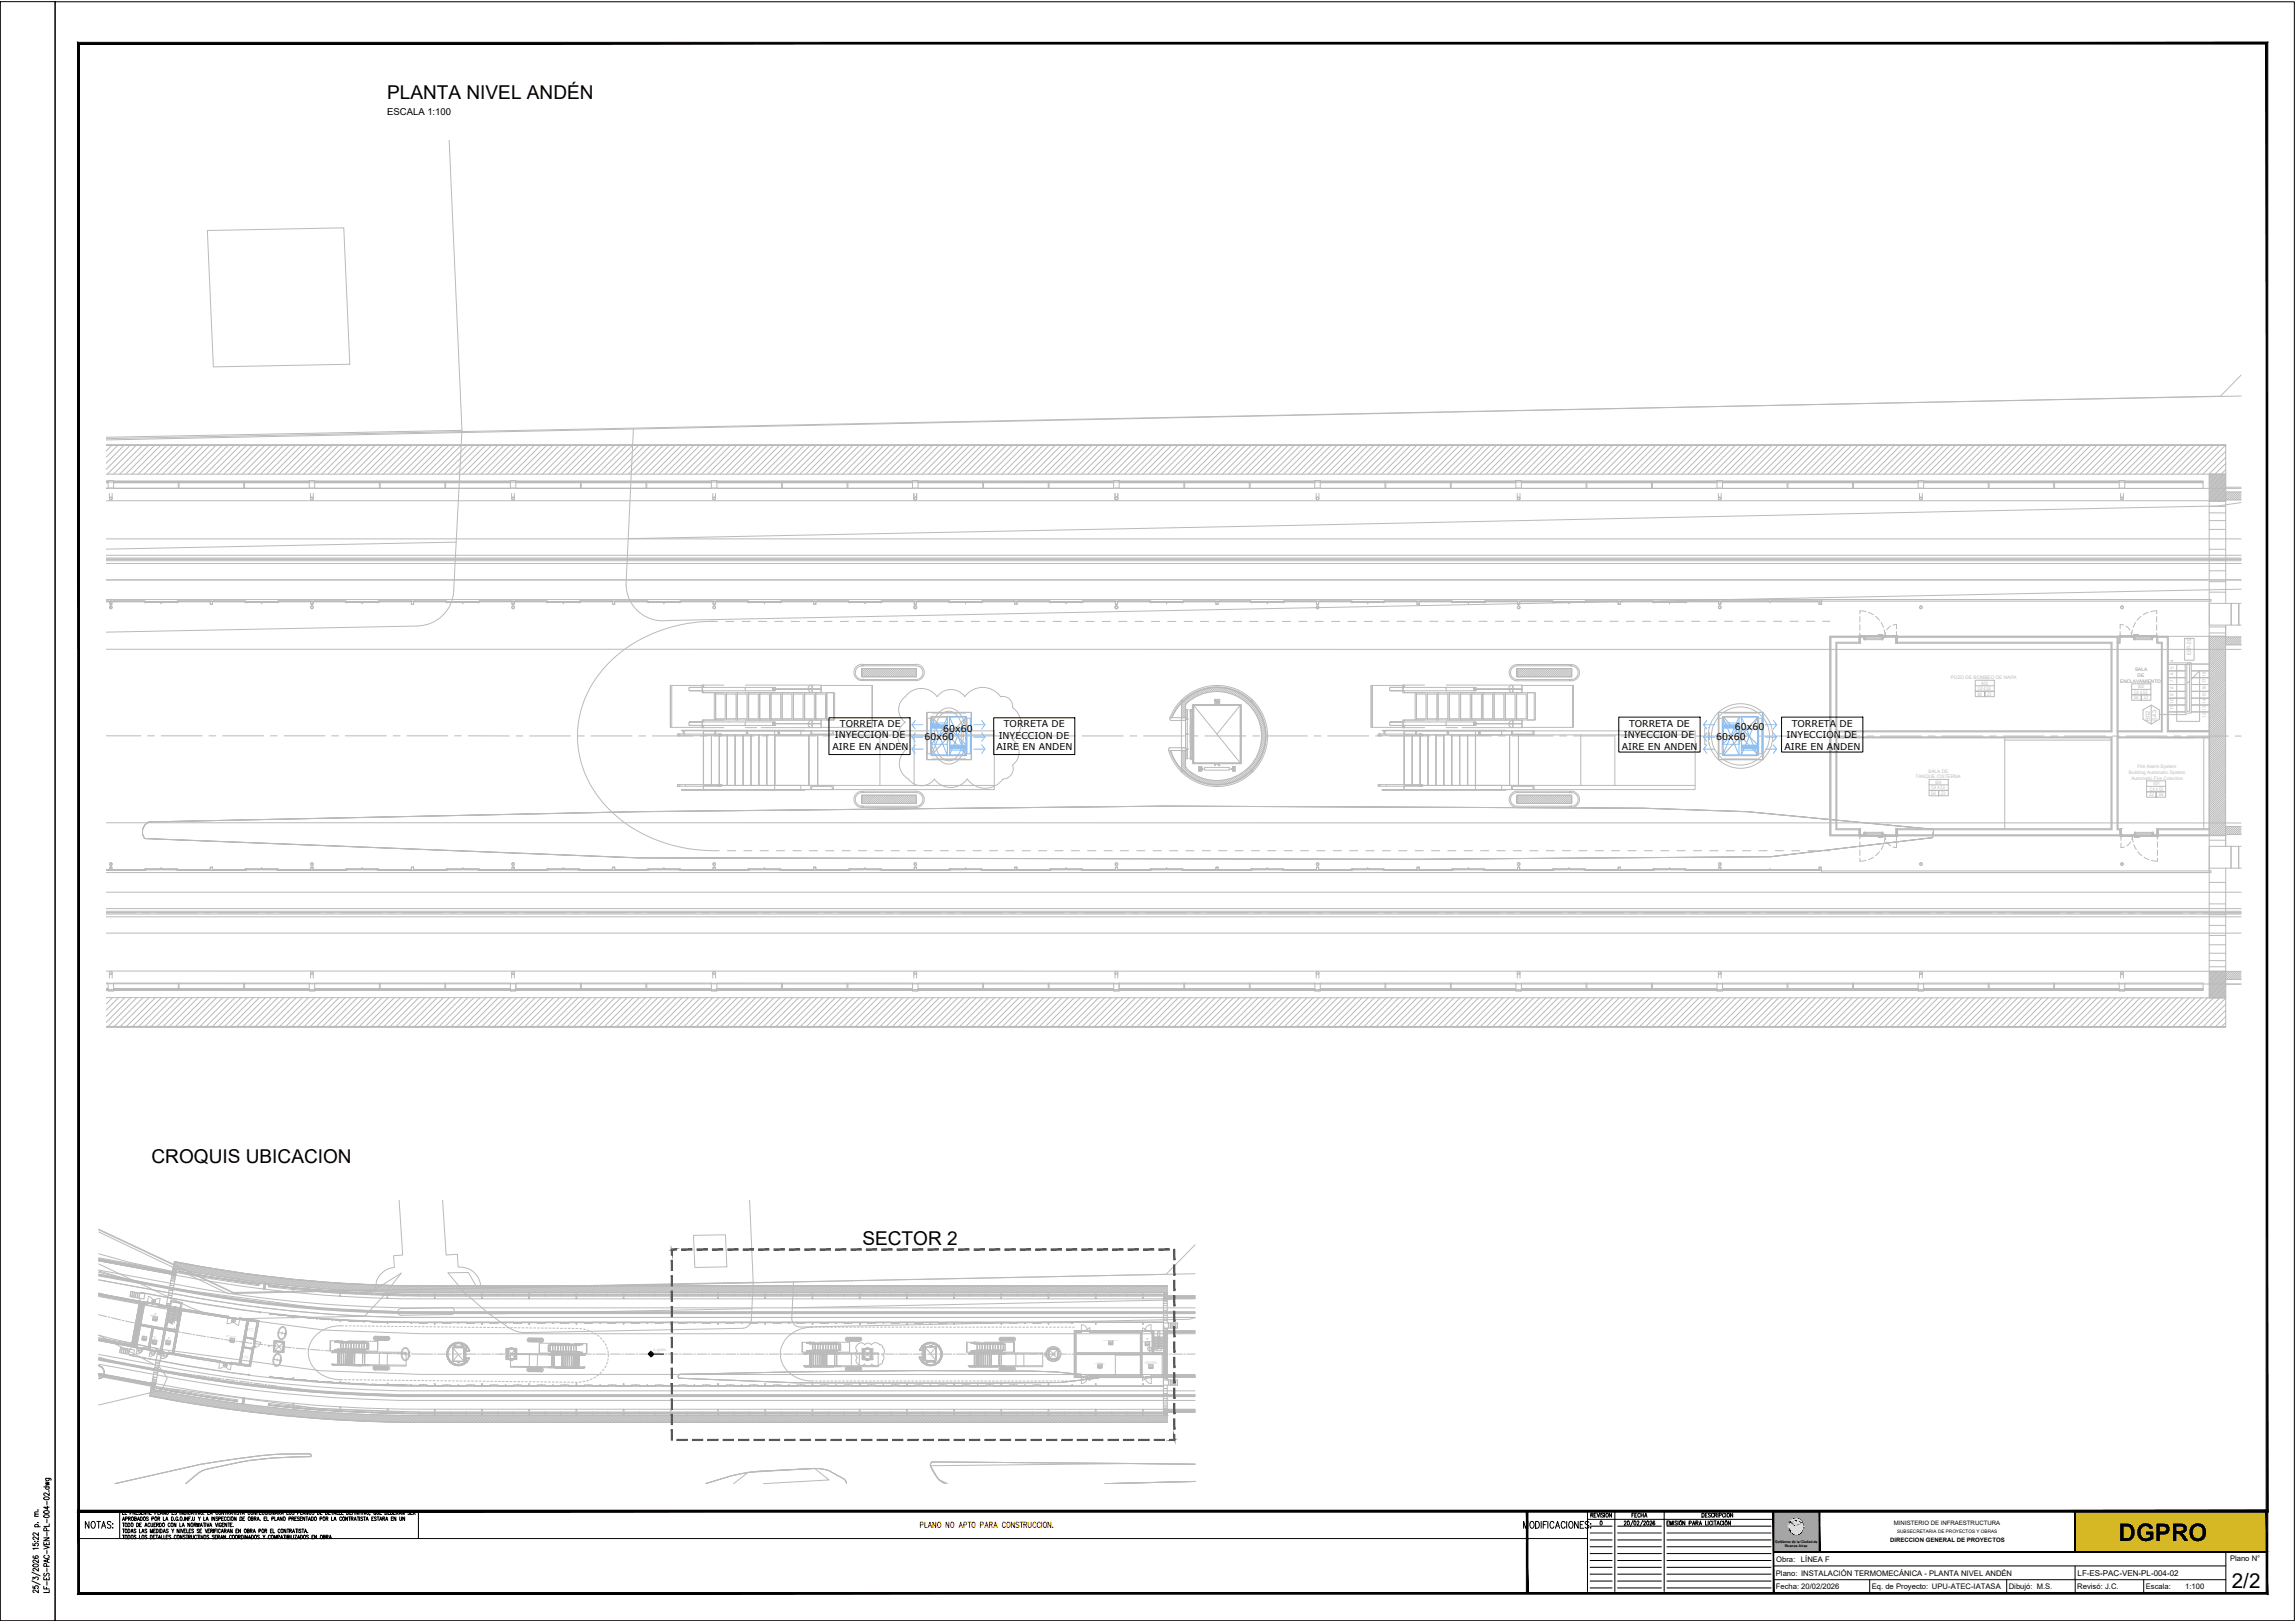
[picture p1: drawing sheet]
<svg xmlns="http://www.w3.org/2000/svg" width="841mm" height="594mm" viewBox="0 0 841 594" stroke-linecap="round" stroke-linejoin="round" font-family="sans-serif">
<defs><g id="words">
<text font-size="8.9" x="776.4" y="564.5">DGPRO</text>
<text font-size="7.5" x="817.9" y="581.5">2/2</text>
<g font-size="7">
<text x="141.9" y="36.2">PLANTA NIVEL ANDÉN</text>
<text x="55.5" y="425.8">CROQUIS UBICACION</text>
<text x="316" y="456.1">SECTOR 2</text>
</g>
<text font-size="3.5" x="141.9" y="42.1">ESCALA 1:100</text>
<g font-size="3.4">
<text x="307.8" y="266.2">TORRETA DE</text>
<text x="345.7" y="268.1">60x60</text>
<text x="367.9" y="266.3">TORRETA DE</text>
<text x="597" y="266.2">TORRETA DE</text>
<text x="635.8" y="267.4">60x60</text>
<text x="656.6" y="266.2">TORRETA DE</text>
<text x="305.1" y="274.5">AIRE EN ANDEN</text>
<text x="305.9" y="270.4">INYECCION DE</text>
<text x="338.8" y="271.1">60x60</text>
<text x="365.1" y="274.7">AIRE EN ANDEN</text>
<text x="366" y="270.5">INYECCION DE</text>
<text x="594.3" y="274.5">AIRE EN ANDEN</text>
<text x="595.1" y="270.4">INYECCION DE</text>
<text x="628.9" y="271.1">60x60</text>
<text x="653.9" y="274.5">AIRE EN ANDEN</text>
<text x="654.7" y="270.4">INYECCION DE</text>
</g>
<text font-size="2.9" x="761.4" y="577.1">LF-ES-PAC-VEN-PL-004-02</text>
<g font-size="2.8">
<text x="650.9" y="572.1">Obra:</text>
<text x="660" y="572.1">LÍNEA F</text>
<text x="817.2" y="571.7">Plano N°</text>
<text x="650.8" y="577.1">Plano: INSTALACIÓN TERMOMECÁNICA - PLANTA NIVEL ANDÉN</text>
<text x="650.8" y="582.1">Fecha: 20/02/2026</text>
<text x="685.9" y="582.1">Eq. de Proyecto: UPU-ATEC-IATASA</text>
<text x="736.1" y="582.1">Dibujó: M.S.</text>
<text x="761.2" y="582.1">Revisó: J.C.</text>
<text x="786.3" y="582.1">Escala:</text>
<text x="800.8" y="582.1">1:100</text>
</g>
<g font-size="2.2">
<text x="694.1" y="558.7">MINISTERIO DE INFRAESTRUCTURA</text>
<text x="692.7" y="564.7">DIRECCION GENERAL DE PROYECTOS</text>
</g>
<g font-size="2.1" fill="#bababa">
<text x="803" y="239.8" transform="rotate(-90 803 239.8)">ESP-09</text>
<text x="787.8" y="264" transform="rotate(-90 787.8 264)">B02</text>
<text x="790.2" y="264.2" transform="rotate(-90 790.2 264.2)">5.43</text>
</g>
<g font-size="1.7" fill="#bababa">
<text x="782.4" y="245.8">SALA</text>
<text x="796.5" y="244.9" transform="rotate(-90 796.5 244.9)">5</text>
<text x="796.5" y="242.4" transform="rotate(-90 796.5 242.4)">4</text>
<text x="714.9" y="248.8">POZO DE BOMBEO DE NAPA</text>
<text x="726.2" y="250.8">603</text>
<text x="777" y="250">ENCLAVAMIENTO</text>
<text x="783.3" y="247.9">DE</text>
<text x="796.5" y="247.4" transform="rotate(-90 796.5 247.4)">6</text>
<text x="808.4" y="250.3" transform="rotate(-90 808.4 250.3)">17</text>
<text x="808.4" y="247.8" transform="rotate(-90 808.4 247.8)">18</text>
<text x="724.6" y="254.8">S6</text>
<text x="724.7" y="252.8">C4 4.53</text>
<text x="728.2" y="254.8">Z2</text>
<text x="782" y="256.1">S6</text>
<text x="782.1" y="254.1">C4 4.53</text>
<text x="783.5" y="252.2">602</text>
<text x="785.6" y="256.1">Z2</text>
<text x="796.5" y="257.8" transform="rotate(-90 796.5 257.8)">10</text>
<text x="808.4" y="257.8" transform="rotate(-90 808.4 257.8)">14</text>
<text x="808.4" y="255.3" transform="rotate(-90 808.4 255.3)">15</text>
<text x="808.4" y="252.8" transform="rotate(-90 808.4 252.8)">16</text>
<text x="796.5" y="260.1" transform="rotate(-90 796.5 260.1)">11</text>
<text x="808.4" y="262.8" transform="rotate(-90 808.4 262.8)">12</text>
<text x="808.4" y="260.3" transform="rotate(-90 808.4 260.3)">13</text>
<text x="783.3" y="281.4">Fire Alarm System</text>
<text x="702" y="285.1">TANQUE CISTERNA</text>
<text x="706.6" y="283">SALA DE</text>
<text x="709.3" y="287.1">604</text>
<text x="780.2" y="283.5">Building Automatic System</text>
<text x="781" y="285.6">Automatic Fire Colection</text>
<text x="789.2" y="287.7">601</text>
<text x="707.7" y="291.1">S6</text>
<text x="707.8" y="289.2">C4 4.53</text>
<text x="711.3" y="291.1">Z2</text>
<text x="787.7" y="291.7">Z2</text>
<text x="787.9" y="289.7">C4 4.53</text>
<text x="791.2" y="291.7">S6</text>
</g>
<text font-size="1.7" x="695.2" y="561.5">SUBSECRETARIA DE PROYECTOS Y OBRAS</text>
<g font-size="1.3">
<text x="650.5" y="565.2">Gobierno de la Ciudad de</text>
<text x="654.1" y="566.7">Buenos Aires</text>
</g>
<text font-size="1.2" fill="#bababa" x="239.5" y="495.7">+1.02</text>
<g font-size=".5" fill="#bababa">
<text x="55.7" y="476.9" transform="rotate(9 55.7 476.9)">1.85</text>
<text x="56" y="476.4" transform="rotate(8 56 476.4)">PI09</text>
<text x="84.9" y="484.1" transform="rotate(6 84.9 484.1)">1.85</text>
<text x="424.8" y="489" transform="rotate(-90 424.8 489)">ESP-09</text>
<text x="50.6" y="495.1" transform="rotate(10 50.6 495.1)">0.95</text>
<text x="55.3" y="495.9" transform="rotate(9 55.3 495.9)">0.95</text>
<text x="59.9" y="496.8" transform="rotate(9 59.9 496.8)">0.95</text>
<text x="60.3" y="496.2" transform="rotate(14 60.3 496.2)">P4</text>
<text x="421.2" y="494.6" transform="rotate(-90 421.2 494.6)">B02</text>
<text x="421.8" y="494.7" transform="rotate(-90 421.8 494.7)">5.43</text>
<text x="81.9" y="500.4" transform="rotate(9 81.9 500.4)">1.85</text>
</g>
<g font-size=".4" fill="#bababa">
<text x="55" y="481.9" transform="rotate(10 55 481.9)">COMUNICACIONES</text>
<text x="56" y="483.5" transform="rotate(6 56 483.5)">S6</text>
<text x="56.2" y="483.1" transform="rotate(10 56.2 483.1)">C4 4.53</text>
<text x="56.6" y="482.7" transform="rotate(13 56.6 482.7)">610</text>
<text x="56.9" y="483.7" transform="rotate(13 56.9 483.7)">Z2</text>
<text x="52.1" y="490.7" transform="rotate(6 52.1 490.7)">S6</text>
<text x="52.2" y="490.3" transform="rotate(10 52.2 490.3)">C4 4.53</text>
<text x="52.3" y="489.3" transform="rotate(10 52.3 489.3)">S.P.D.A</text>
<text x="52.7" y="489.9" transform="rotate(13 52.7 489.9)">612</text>
<text x="55.8" y="490.7" transform="rotate(11 55.8 490.7)">SEÑALES</text>
<text x="55.9" y="491.7" transform="rotate(11 55.9 491.7)">C1 22.92</text>
<text x="56.4" y="491.3" transform="rotate(9 56.4 491.3)">611</text>
<text x="56.4" y="489.8" transform="rotate(12 56.4 489.8)">SALA</text>
<text x="56.6" y="490.3" transform="rotate(11 56.6 490.3)">DE</text>
<text x="61" y="490.9" transform="rotate(11 61 490.9)">TELEFONIA</text>
<text x="61.4" y="491.5" transform="rotate(14 61.4 491.5)">609</text>
<text x="82.7" y="489.7" transform="rotate(10 82.7 489.7)">TRANSFORMADOR/TGBT</text>
<text x="84.3" y="491.5" transform="rotate(6 84.3 491.5)">S6</text>
<text x="84.5" y="491" transform="rotate(11 84.5 491)">C2 4.53</text>
<text x="84.8" y="490.6" transform="rotate(14 84.8 490.6)">613</text>
<text x="90" y="491.8" transform="rotate(11 90 491.8)">GABINETE PDA</text>
<text x="90.8" y="487.1" transform="rotate(11 90.8 487.1)">VENTILACION</text>
<text x="404.1" y="491.1">POZO DE BOMBEO DE NAPA</text>
<text x="406.7" y="491.5">603</text>
<text x="418.7" y="491.4">ENCLAVAMIENTO</text>
<text x="420.2" y="491.9">602</text>
<text x="423.2" y="490.1" transform="rotate(-90 423.2 490.1)">5</text>
<text x="423.2" y="489.6" transform="rotate(-90 423.2 489.6)">4</text>
<text x="55.9" y="492.2" transform="rotate(13 55.9 492.2)">S6</text>
<text x="61.7" y="492.5" transform="rotate(11 61.7 492.5)">S6</text>
<text x="88.9" y="497.2" transform="rotate(11 88.9 497.2)">VENTILACION</text>
<text x="406.4" y="492.5">S6</text>
<text x="407.2" y="492.5">Z2</text>
<text x="419.9" y="492.8">S6</text>
<text x="419.9" y="492.4">C4 4.53</text>
<text x="420.7" y="492.8">Z2</text>
<text x="426" y="494.4" transform="rotate(-90 426 494.4)">12</text>
<text x="401.1" y="499.6">TANQUE CISTERNA</text>
<text x="402.8" y="500.1">604</text>
<text x="403.3" y="501">Z2</text>
<text x="419.7" y="499.7">Automatic Fire Colection</text>
<text x="421.6" y="500.2">601</text>
</g>
</g></defs>
<g fill="none" stroke="#bababa" stroke-width=".37">
<path d="M38.9 163.2h776.7v10.5h-776.7M809.6 173.7h6v9.7h-6zM810 173.7l-.4 .4M810.4 173.7l-.8 .8M810.9 173.7l-1.3 1.3M811.3 173.7l-1.7 1.7M811.8 173.7l-2.2 2.2M812.2 173.7l-2.6 2.6M812.7 173.7l-3.1 3.1M813.1 173.7l-3.5 3.5M813.6 173.7l-4 4M814 173.7l-4.4 4.4"/>
<path d="M814.5 173.7l-4.9 4.9M814.9 173.7l-5.3 5.3M815.4 173.7l-5.8 5.8M815.6 178.4h5.7M815.6 179.7l-3.7 3.7M815.6 179.3l-4.2 4.1M815.6 178.8l-4.6 4.6M815.6 178.4l-5 5M815.6 177.9l-5.5 5.5M815.6 177.5l-5.9 5.9M815.6 177l-6 6.1M815.6 176.6l-6 6"/>
<path d="M815.6 176.1l-6 6.1M815.6 175.7l-6 6M815.6 175.2l-6 6.1M815.6 174.8l-6 6M815.6 174.3l-6 6.1M815.6 173.9l-6 6M815.6 183.1h5.7M815.6 183.3l-.1 .1M815.6 182.4l-1 1M815.6 182l-1.4 1.4M815.6 181.1l-2.3 2.3M815.6 180.6l-2.8 2.8"/>
<path d="M816.3 180.2l-.7 .6M817 180.2l-3.3 3.2M817.7 180.2l-2.1 2M818.3 183.1l2.9-2.9h-5.6l-3.2 3.2M818.4 180.2l-3.4 3.2M819.1 180.2l-3 2.9M819.8 180.2l-2.9 2.9M820.5 180.2l-2.9 2.9M821.3 182.9l-.2 .2M821.3 182.2l-.9 .9M821.3 181.5l-1.6 1.6M821.3 180.8l-2.3 2.3"/>
<path d="M809.6 233.1h6v73h-6zM815.6 236.2h5.7M815.6 233.3h5.7M815.6 229.1v4.3M816.2 233.3l-.6 .6M816.9 233.3l-1.3 1.3M817.6 233.3l-2 2M818.3 233.3l-2.7 2.7M819 233.3l-2.9 2.9M819.7 233.3l-2.9 2.9M820.5 233.3l-3 2.9M821.1 233.3l-2.9 2.9"/>
<path d="M821.3 236l-.2 .2M821.3 235.3l-1 .9M821.3 234.5l-1.7 1.7M821.3 233.9l-2.4 2.3M815.6 305.7h5.7M815.6 302.7h5.7M815.6 305.7v4.4M816.1 302.7l-.5 .5M816.8 302.7l-1.2 1.2M817.5 302.7l-1.9 1.9M818.2 302.7l-2.6 2.6M818.9 302.7l-2.9 3"/>
<path d="M819.6 302.7l-2.9 3M820.3 302.7l-2.9 3M821 302.7l-2.9 3M821.3 305.3l-.4 .4M821.3 304.6l-1.1 1.1M821.3 303.8l-1.8 1.9M821.3 303.2l-2.5 2.5M809.6 355.7h6v9.8h-6zM810 355.7l-.4 .4M810.4 355.7l-.8 .9M810.9 355.7l-1.3 1.3M811.3 355.7l-1.7 1.8"/>
<path d="M811.8 355.7l-2.2 2.2M812.2 355.7l-2.6 2.7M812.7 355.7l-3.1 3.1M813.1 355.7l-3.5 3.6M813.6 355.7l-4 4M814 355.7l-4.4 4.5M814.5 355.7l-4.9 4.9M814.9 355.7l-5.3 5.4M815.4 355.7l-5.8 5.8M815.6 358.7h5.7M815.6 355.8h5.7M815.6 360l-5.5 5.5"/>
<path d="M815.6 359.5l-5.9 6M815.6 359.1l-6 6M815.6 358.6l-6 6.1M815.6 358.2l-6 6M815.6 357.7l-6 6.1M815.6 357.3l-6 6M815.6 356.8l-6 6.1M815.6 356.4l-6 6M815.6 356l-6 6M816 355.8l-.4 .4M816.7 355.8l-1.1 1.2M817.4 355.8l-1.8 1.8"/>
<path d="M818.1 355.8l-2.5 2.6M818.9 355.8l-3 2.9M819.5 355.8l-2.9 2.9M820.3 355.8l-3 2.9M821 355.8l-3 2.9M821.3 358.3l-.5 .4M821.3 357.6l-1.1 1.1M821.3 356.9l-1.9 1.8M821.3 356.2l-2.6 2.5M38.9 365.4l776.7 .1v10.5l-776.7-.1M815.6 360.5h5.7M815.6 364l-1.4 1.5"/>
<path d="M815.6 365.4l-.1 .1M815.6 364.9l-.6 .6M815.6 364.5l-1 1M815.6 363.6l-1.9 1.9M815.6 363.1l-2.3 2.4M815.6 362.7l-2.8 2.8M815.6 362.2l-3.2 3.3M815.6 361.8l-3.7 3.7M815.6 361.3l-4.2 4.2M815.6 360.9l-4.6 4.6M815.6 360.4l-5 5.1M36.2 474.9l24.5 4.5"/>
<path d="M36.2 460.7l27 5M36.2 473.8l24.7 4.5M36.2 461.1l27 5M36.2 461.8l26.8 4.9M36.2 473.8v.1M36.3 461.1l-.1 .2 .2-.1M36.4 473.8l-.2 .2M36.5 461.2l-.3 .2M36.6 461.2l-.4 .3M36.6 473.9l-.4 .2M36.7 461.2l-.5 .4M36.7 473.9l-.5 .4"/>
<path d="M36.8 461.2l-.6 .5M36.9 461.2l-.7 .6M36.9 473.9l-.7 .5 14.9 2.8M37 461.2l-.8 .6M37.1 473.9l-.8 .6M37.1 461.3l-.8 .5M37.2 461.3l-.8 .5M37.3 474l-.9 .5M37.3 461.3l-.8 .6M37.4 474l-.8 .6M37.5 461.4l-.9 .5M37.5 474l-.8 .6"/>
<path d="M37.6 461.4l-.8 .5M37.7 474.1l-.8 .5M37.7 461.4l-.8 .6M37.8 461.4l-.8 .6M37.9 474.1l-.8 .6M37.9 461.4l-.8 .6M38.1 474.1l-.8 .6M38.1 461.4l-.8 .6M38.2 474.1l-.8 .6M38.3 461.5l-.8 .5M38.4 461.5l-.9 .5M38.4 474.2l-.8 .5"/>
<path d="M38.4 461.5l-.8 .6M38.5 474.2l-.8 .6M38.7 461.6l-.9 .5M38.7 474.2l-.8 .6M38.8 461.6l-.8 .5M38.9 474.3l-.8 .5M38.9 461.6l-.8 .6M39 461.6l-.8 .6M39 474.3l-.8 .6M39.1 461.6l-.8 .6M39.2 474.3l-.8 .6M39.3 461.7l-.9 .5"/>
<path d="M39.4 474.4l-.8 .5M39.4 461.7l-.8 .6M39.5 461.7l-.8 .6M39.5 474.4l-.8 .6M39.6 461.7l-.8 .6M39.7 474.4l-.8 .6M39.8 461.8l-.9 .5M39.8 474.4l-.8 .6M39.9 461.8l-.8 .5M40 474.5l-.8 .5M40 461.8l-.8 .6M40.2 474.5l-.8 .6"/>
<path d="M40.2 461.8l-.9 .6M40.3 474.5l-.8 .6M40.4 461.9l-.9 .5M40.5 474.6l-.8 .5M40.5 461.9l-.8 .6M40.6 461.9l-.8 .6M40.7 474.6l-.8 .6M40.8 474.6l-.8 .6M40.9 462l-1 .5M40.9 462l-.8 .5M41 474.7l-.8 .5M41.1 462l-.8 .5"/>
<path d="M41.1 474.7l-.8 .5M41.1 462l-.8 .6M41.3 474.7l-.8 .6M41.4 462l-.9 .6M41.4 462.1l-.7 .5M41.5 474.7l-.8 .6M41.6 462.1l-.8 .5M41.7 474.8l-.8 .5M41.7 462.1l-.8 .6M41.8 462.1l-.8 .6M41.8 474.8l-.8 .6M42 474.8l-.9 .6"/>
<path d="M42 462.2l-.9 .5M42.1 462.2l-.8 .6M42.1 474.9l-.8 .5M42.2 462.2l-.8 .6M42.3 474.9l-.8 .6M42.3 462.2l-.8 .6M42.5 475l-.8 .5M42.5 462.3l-.9 .5M42.6 462.3l-.8 .5M42.6 475l-.8 .5M42.7 462.3l-.8 .5M42.8 475l-.8 .5"/>
<path d="M42.8 462.3l-.8 .6M42.9 462.3l-.8 .6M43 475l-.8 .6M43.1 475l-.8 .6M43.1 462.4l-.9 .5M43.2 462.4l-.8 .6M43.3 475.1l-.8 .5M43.3 462.4l-.8 .6M43.4 475.1l-.8 .6M43.4 462.4l-.8 .6M43.6 475.2l-.8 .5M43.6 462.5l-.9 .5"/>
<path d="M43.7 462.5l-.8 .6M43.8 475.2l-.8 .5M43.9 462.5l-.8 .6M43.9 475.2l-.8 .6M44.1 462.5l-.8 .6M44.1 475.2l-.8 .6M44.2 475.2l-.8 .6M44.3 462.6l-1 .5M44.4 462.6l-.8 .6M44.4 475.3l-.8 .5M44.4 462.6l-.7 .6M44.6 475.3l-.8 .6"/>
<path d="M44.7 462.7l-.9 .5M44.7 475.4l-.8 .5M44.8 462.7l-.8 .5M44.9 462.7l-.8 .6M44.9 475.4l-.8 .5M45 462.7l-.8 .6M45.1 475.4l-.8 .6M45.1 462.8l-.8 .5M45.2 462.8l-.8 .5M45.3 475.5l-.9 .5M45.4 475.5l-.8 .5M45.4 462.8l-.9 .6"/>
<path d="M45.5 462.8l-.8 .6M45.6 475.5l-.9 .6M45.6 462.8l-.8 .6M45.7 475.5l-.8 .6M45.8 462.9l-.9 .5M45.9 475.6l-.8 .5M45.9 462.9l-.8 .5M46 462.9l-.8 .6M46.1 475.6l-.8 .5M46.1 462.9l-.8 .6M46.2 475.6l-.8 .6M46.2 463l-.8 .5"/>
<path d="M46.4 463l-.8 .5M46.4 475.7l-.8 .5M46.5 475.7l-.8 .5M46.5 463l-.9 .6M46.7 463l-.9 .6M46.7 475.7l-.8 .6M46.7 463.1l-.8 .5M46.9 475.8l-.8 .5M46.9 463.1l-.8 .5M47 475.8l-.8 .5M47.1 463.1l-.8 .5M47.2 463.1l-.8 .6"/>
<path d="M47.2 475.8l-.8 .5M47.3 463.1l-.8 .6M47.4 475.8l-.8 .6M47.4 463.2l-.8 .5M47.5 463.2l-.8 .5M47.5 475.9l-.8 .5M47.6 463.2l-.8 .6M47.7 475.9l-.8 .5M47.7 463.2l-.8 .6M47.8 463.2l-.8 .6M47.8 475.9l-.8 .6M48 476l-.8 .5"/>
<path d="M48 463.3l-.9 .5M48.1 463.3l-.8 .6M48.2 476l-.8 .6M48.2 463.3l-.8 .6M48.3 463.4l-.8 .5M48.3 476l-.8 .6M48.4 463.4l-.8 .5M48.5 476.1l-.8 .5M48.6 463.4l-.9 .5M48.6 476.1l-.7 .5M48.7 463.4l-.8 .6M48.8 463.4l-.8 .6"/>
<path d="M48.8 476.1l-.8 .5M48.9 463.4l-.8 .6M49 476.1l-.8 .6M49.1 463.5l-.9 .5M49.1 476.2l-.8 .5M49.2 463.5l-.8 .6M49.3 476.2l-.8 .6M49.4 463.5l-.8 .6M49.4 463.6l-.8 .5M49.5 476.2l-.8 .6M49.5 463.6l-.8 .5M49.7 476.3l-.8 .5"/>
<path d="M49.7 463.6l-.8 .6M49.8 476.3l-.8 .6M49.9 463.6l-.8 .6M50 463.6l-.9 .6M50 476.3l-.9 .6M50.1 463.6l-.8 .6M50.1 476.3l-.8 .6M50.3 463.7l-.9 .5M50.3 476.4l-.8 .5M50.4 463.7l-.8 .6M50.5 476.4l-.8 .6M50.5 463.7l-.8 .6"/>
<path d="M50.6 463.8l-.8 .5M50.6 476.4l-.8 .6M50.7 463.8l-.8 .5M50.8 463.8l-.8 .6M50.8 476.5l-.8 .5M50.9 463.8l-.8 .6M50.9 476.5l-.8 .6M51 463.8l-.8 .6M51.1 477.2h-.1M51.1 463.9l-.8 .5M51.1 477l-.3 .2M51.1 476.8l-.5 .4"/>
<path d="M51.1 476.5l-.8 .6M51.1 476.6l-.6 .5M51.2 476.6l1.3 .2-3.1 16.7-1.3-.3zM51.2 463.9l-.8 .5M51.4 463.9l-.9 .6M51.5 463.9l-.7 .6 .8-.6M51.6 464.7l.9-.6-.7 .6M51.8 464l-.9 .5M51.9 464l-.8 .6M52 464l-.8 .6M52.2 464l-.8 .6 .8-.5M52.4 464.1l-.8 .5"/>
<path d="M52.7 464.2l-.8 .5M53 464.2l-.9 .5M53.1 464.2l-.8 .5M53.2 464.2l-.8 .6M53.3 464.2l-.8 .6M53.4 464.3l-.8 .5M53.5 464.3l-.8 .5M53.7 464.3l-.9 .6M53.8 464.4l-.7 .5 .8-.5M54 464.4l-.8 .6M54.1 464.4l-.8 .6M54.2 464.4l-.8 .6"/>
<path d="M54.3 464.5l-.8 .5M54.4 464.5l-.8 .5M54.6 464.5l-.9 .5M54.7 464.5l-.8 .6M54.8 464.5l-.8 .6M54.9 464.6l-.8 .5M55 464.6l-.8 .5M55.2 464.6l-.8 .6M55.4 464.6l-.8 .6M55.5 464.7l-.8 .5M55.5 464.7l-.7 .5M55.8 464.7l-.9 .6"/>
<path d="M55.9 464.7l-.8 .6M56 464.7l-.8 .6M56.1 464.8l-.8 .5M56.3 464.8l-.9 .5M56.4 464.8l-.8 .6M56.5 464.8l-.8 .6M56.6 464.9l-.8 .5M56.7 464.9l-.8 .5M56.9 464.9l-.9 .6M57 465l-.8 .5M57.1 465l-.8 .5M57.2 465l-.8 .6"/>
<path d="M57.4 465l-.9 .6M57.5 465l-.8 .6M57.6 465l-.8 .6M57.7 465.8l1-.5-.8 .5M57.7 465.1l-.8 .5M57.8 465.1l-.8 .5M58 465.1l-.9 .6M58.2 465.2l-.8 .5M58.3 465.2l-.9 .5M58.4 465.2l-.8 .6M58.8 465.3l-.8 .5M59 465.3l-.9 .6"/>
<path d="M59.2 465.3l-.9 .6M59.3 465.4l-.8 .5M59.4 465.4l-.8 .5M59.5 465.4l-.8 .5M59.7 465.4l-.9 .6M59.8 465.5l-.8 .5M59.9 465.5l-.8 .5M60.1 465.5l-.9 .6M60.3 465.6l-.9 .5M60.5 465.6l-.9 .5M60.6 465.6l-.9 .5M60.8 465.6l-.9 .6"/>
<path d="M61 465.7l-.8 .5M61.1 466.4l.9-.5-.8 .5M61.3 465.7l-.9 .6M61.5 465.8l-.9 .5M61.6 465.8l-.7 .6 .9-.6M62.1 465.9l-.8 .5M62.2 465.9l-.8 .5M62.4 465.9l-.9 .6M62.6 466l-.9 .5M62.7 466l-.8 .5M62.9 466l-.9 .6M63 466.6l-.1 .1"/>
<path d="M63 466.1l-.8 .5M63.1 466.5l-.4 .2M63.1 466.4l-.4 .3M63.1 466.1l-.6 .6 .6-.4M63.1 466.1l-.8 .5M63.2 466l-.3 .7M63.9 462.1a475.1 475.1 0 0 0 90.5 8.9h273.3v2.4h-273.3a475 475 0 0 1-91-8.9zM63.9 479.5v2.5M426.3 473.4h1.4v2.4h-1.4zM426.3 474.9l1.4-1.3-1.4 1.4M426.3 474.1l.8-.7-.8 .8M426.4 473.4l-.1 .2"/>
<path d="M426.6 473.4l-.3 .2M426.6 473.4l-.3 .4M426.8 473.4l-.5 .5M426.8 473.4l-.5 .6M427.2 473.4l-.9 .9M427.3 473.4l-1 1M427.4 473.4l-1.1 1.1M427.6 473.4l-1.3 1.3M427.7 473.4l-1.4 1.4M427.7 474.6h10.2M427.7 475.7v.1M427.7 475.4l-.3 .4"/>
<path d="M427.7 475.2l-.5 .6M427.7 474.9l-.8 .9M427.7 474.7l-.9 1.1M427.7 474.7l-1 1.1M427.7 474.4l-1.2 1.4M427.7 474.3l-1.4 1.5M427.7 474.2l-1.4 1.4M427.7 474.1l-1.4 1.4M427.7 474l-1.4 1.5M427.7 473.9l-1.4 1.4M427.7 473.8l-1.4 1.4M427.7 473.7l-1.4 1.4"/>
<path d="M427.9 475l-.8 .8M428.1 475l-.8 .8M428.2 475l-.7 .8 .2-.2M428.4 475l-.7 .6 10.2 .1M428.6 475l-.7 .7M428.8 475l-.8 .7M428.9 475l-.7 .7M429 475l-.6 .7M429.2 475l-.7 .7M429.4 475l-.7 .7M429.6 475l-.7 .7M429.7 475l-.7 .7"/>
<path d="M429.9 475l-.7 .7M430.1 475l-.7 .7M430.2 475l-.6 .7M430.4 475l-.7 .7M430.6 475l-.7 .7M430.7 475l-.7 .7M430.9 475l-.7 .7M431 475l-.6 .7M431.2 475l-.7 .7M431.4 475l-.7 .7M431.5 475l-.6 .7M431.7 475l-.7 .7"/>
<path d="M431.9 475l-.7 .7M432.1 475l-.7 .7M432.2 475l-.7 .7M432.4 475l-.7 .7M432.6 475l-.8 .7M432.7 475l-.7 .7M432.9 475l-.7 .7M433 475l-.6 .7M433.2 475l-.7 .7M433.4 475l-.7 .7M433.5 475l-.6 .7M433.7 475l-.7 .7"/>
<path d="M433.9 475l-.7 .7M434 475l-.6 .7M434.2 475l-.7 .7M434.4 475l-.7 .7M434.6 475l-.8 .7M434.7 475l-.7 .7M434.9 475l-.7 .7M435.1 475l-.8 .7M435.2 475l-.7 .7M435.4 475l-.7 .7M435.5 475l-.7 .7M435.7 475l-.7 .7"/>
<path d="M435.9 475l-.7 .7M436 475l-.6 .7M436.2 475l-.7 .7M436.4 475l-.7 .7M436.5 475l-.6 .7M436.7 475l-.7 .7M436.9 475l-.7 .7M437 475l-.7 .7M437.2 475l-.7 .7M437.3 475l-.6 .7M437.5 475l-.7 .7M437.7 475l-.7 .7"/>
<path d="M437.9 475l-.7 .7M437.9 475.5v.2M437.9 475.4l-.2 .3M437.9 475.2l-.4 .5M437.9 475l-.6 .7M437.9 475h-10.2l-.7 .8M36.2 490.4l12 2.2-.1 .6M36.2 489.9l21.8 4.1M36.2 491l11.9 2.2M36.4 490.4l-.2 .2M36.5 490.4l-.3 .3M36.7 490.4l-.5 .4"/>
<path d="M36.9 490.5l-.7 .5M37 490.5l-.8 .6M37.2 490.5l-.8 .6M37.3 490.6l-.8 .5M37.5 490.6l-.8 .6M37.7 490.6l-.8 .6M37.8 490.7l-.8 .5M38 490.7l-.8 .6M38.2 490.7l-.8 .6M38.3 490.7l-.8 .6M38.5 490.8l-.8 .5M38.7 490.8l-.9 .6"/>
<path d="M38.8 490.8l-.8 .6M39 490.9l-.8 .5M39.2 490.9l-.8 .6M39.3 490.9l-.8 .6M39.5 491l-.8 .5M39.6 491l-.8 .5M39.8 491l-.8 .6M40 491l-.8 .6M40.1 491.1l-.8 .5M40.3 491.1l-.8 .6M40.5 491.1l-.8 .6M40.6 491.2l-.8 .5"/>
<path d="M40.8 491.2l-.8 .6M40.9 491.3l-.8 .5M41.1 491.3l-.8 .5M41.3 491.3l-.8 .5M41.4 491.3l-.8 .6M41.6 491.3l-.8 .6M41.7 491.4l-.8 .5M41.9 491.4l-.8 .6M42.1 491.5l-.8 .5M42.2 491.5l-.8 .5M42.4 491.5l-.8 .6M42.6 491.5l-.8 .6"/>
<path d="M42.8 491.5l-.8 .6M42.9 491.6l-.8 .5M43.1 491.6l-.9 .6M43.2 491.7l-.8 .5M43.4 491.7l-.8 .5M43.6 491.7l-.8 .6M43.7 491.8l-.8 .5M43.9 491.8l-.8 .5M44 491.8l-.8 .6M44.2 491.8l-.8 .6M44.4 491.8l-.8 .6M44.5 491.9l-.8 .5"/>
<path d="M44.7 491.9l-.8 .6M44.9 492l-.8 .5M45 492l-.8 .5M45.2 492l-.8 .6M45.3 492.1l-.8 .5M45.5 492.1l-.8 .5M45.7 492.1l-.8 .5M45.8 492.1l-.8 .6M46 492.2l-.8 .5M46.2 492.2l-.8 .5M46.3 492.2l-.8 .6M46.5 492.3l-.8 .5"/>
<path d="M46.7 492.3l-.9 .6M46.8 492.3l-.8 .6M47 492.4l-.8 .5M47.2 492.4l-.8 .5M47.3 492.4l-.8 .5M47.5 492.4l-.8 .6M47.6 492.5l-.8 .5M47.8 492.5l-.8 .5M48 492.5l-.8 .6M48.1 493.2h-.1M48.1 493l-.3 .2M48.1 492.6l-.8 .5"/>
<path d="M48.2 492.8l-.5 .4M48.2 492.6l-.7 .6M63.9 486.4v1M426.3 487.4h1.4v17.1h-1.4zM427.7 486.5v.9l10.2 .1-.6 .6M427.7 488.1h10.2M427.9 487.4l-.2 .2M428.1 487.4l-.4 .3M428.2 487.4l-.5 .5M428.4 487.4l-.7 .7M428.5 487.4l-.6 .7M428.7 487.4l-.7 .7"/>
<path d="M428.9 487.4l-.7 .7M429 487.4l-.6 .7M429.2 487.4l-.7 .7M429.4 487.4l-.7 .7M429.6 487.4l-.7 .7M429.7 487.4l-.7 .7M429.9 487.4l-.7 .7M430.1 487.4l-.8 .7M430.2 487.4l-.7 .7M430.4 487.4l-.7 .7M430.5 487.4l-.6 .7M430.7 487.4l-.7 .7"/>
<path d="M430.9 487.4l-.7 .7M431 487.4l-.6 .7M431.2 487.4l-.7 .7M431.4 487.4l-.7 .7M431.5 487.4l-.6 .7M431.7 487.4l-.7 .7M431.9 487.4l-.7 .7M432.1 487.4l-.8 .7M432.2 487.4l-.7 .7M432.4 487.4l-.7 .7M432.5 487.4l-.7 .7M432.7 487.4l-.7 .7"/>
<path d="M432.9 487.4l-.7 .7M433 487.4l-.6 .7M433.2 487.4l-.7 .7M433.4 487.4l-.7 .7M433.5 487.4l-.6 .7M433.7 487.4l-.7 .7M433.9 487.4l-.7 .7M434 487.4l-.7 .7M434.2 487.4l-.7 .7M434.4 487.4l-.7 .7M434.5 487.4l-.7 .7M434.7 487.4l-.7 .7"/>
<path d="M434.8 487.4l-.6 .7M435 487.4l-.7 .7M435.2 487.4l-.7 .7M435.4 487.4l-.7 .7M435.5 487.4l-.7 .7M435.7 487.4l-.7 .7M435.9 487.4l-.7 .7M436 487.4l-.7 .7M436.2 487.4l-.7 .7M436.4 487.4l-.7 .7M436.5 487.4l-.7 .7M436.7 487.4l-.7 .7"/>
<path d="M436.8 487.4l-.6 .7M437 487.4l-.7 .7M437.2 487.4l-.7 .7M437.3 487.4l-.6 .7M437.5 487.4l-.7 .7M437.7 487.4l-.7 .7M437.9 487.4l-.7 .7M437.9 488l-.1 .1M437.9 487.8l-.3 .3M437.9 487.7l-.4 .4M36.2 504.1l19.3 3.6M36.2 503l19.5 3.7-.2 .6"/>
<path d="M36.2 503v.1M36.4 503.1l-.2 .1M36.5 503.1l-.3 .3M36.7 503.1l-.5 .4M36.9 503.1l-.7 .6 19.3 3.6M37 503.2l-.8 .5M37.2 503.2l-.8 .6M37.4 503.2l-.8 .6M37.5 503.3l-.8 .5M37.7 503.3l-.8 .6M37.8 503.4l-.8 .5M38 503.4l-.8 .5"/>
<path d="M38.2 503.4l-.8 .6M38.4 503.4l-.9 .6M38.5 503.4l-.8 .6M38.7 503.5l-.9 .5M38.8 503.5l-.8 .6M39 503.5l-.8 .6M39.2 503.6l-.8 .5M39.3 503.6l-.8 .6M39.5 503.7l-.8 .5M39.7 503.7l-.8 .5M39.8 503.7l-.8 .5M40 503.7l-.8 .6"/>
<path d="M40.1 503.7l-.8 .6M40.3 503.8l-.8 .5M40.5 503.8l-.8 .6M40.6 503.9l-.8 .5M40.8 503.9l-.8 .5M40.9 503.9l-.8 .6M41.1 504l-.8 .5M41.3 504l-.8 .5M41.4 504l-.8 .5M41.6 504l-.8 .6M41.8 504.1l-.8 .5M42 504.1l-.9 .5"/>
<path d="M42.1 504.1l-.8 .6M42.2 504.2l-.8 .5M42.4 504.2l-.8 .6M42.6 504.2l-.8 .6M42.8 504.2l-.8 .6M42.9 504.3l-.8 .5M43.1 504.3l-.8 .5M43.2 504.3l-.8 .6M43.4 504.4l-.8 .5M43.6 504.4l-.8 .5M43.7 504.4l-.8 .6M43.9 504.5l-.8 .5"/>
<path d="M44.1 504.5l-.8 .6M44.2 504.5l-.8 .6M44.4 504.5l-.8 .6M44.5 504.6l-.8 .5M44.7 504.6l-.8 .5M44.9 504.6l-.8 .6M45 504.7l-.8 .5M45.2 504.7l-.8 .6M45.3 504.7l-.8 .6M45.5 504.8l-.8 .5M45.7 504.8l-.8 .5M45.8 504.8l-.8 .5"/>
<path d="M46 504.8l-.8 .6M46.2 504.9l-.8 .5M46.4 504.9l-.8 .6M46.5 504.9l-.8 .6M46.7 505l-.9 .5M46.8 505l-.8 .6M47 505l-.8 .6M47.2 505.1l-.8 .5M47.3 505.1l-.8 .5M47.5 505.1l-.8 .6M47.6 505.1l-.8 .6M47.8 505.2l-.8 .5"/>
<path d="M48 505.2l-.8 .6M48.1 505.2l-.8 .6M48.3 505.3l-.8 .5M48.5 505.3l-.8 .6M48.6 505.3l-.8 .6M48.8 505.3l-.8 .6M48.9 505.4l-.8 .5M49.1 505.4l-.8 .6M49.3 505.4l-.8 .6M49.4 505.5l-.8 .5M49.6 505.5l-.8 .6M49.8 505.5l-.8 .6"/>
<path d="M49.9 505.6l-.8 .5M50.1 505.6l-.8 .6M50.2 505.6l-.8 .6M50.4 505.6l-.8 .6M50.6 505.7l-.8 .5M50.8 505.7l-.8 .6M50.9 505.7l-.8 .6M51.1 505.8l-.9 .5M51.2 505.8l-.8 .6M51.4 505.9l-.8 .5M51.6 505.9l-.8 .5M51.7 505.9l-.8 .5"/>
<path d="M51.9 505.9l-.8 .6M52.1 505.9l-.8 .6M52.2 506l-.8 .5M52.4 506l-.8 .6M52.5 506.1l-.8 .5M52.7 506.1l-.8 .5M52.9 506.1l-.8 .6M53 506.2l-.8 .5M53.2 506.2l-.8 .5M53.3 506.2l-.8 .5M53.5 506.2l-.8 .6M53.7 506.3l-.8 .5"/>
<path d="M53.8 506.3l-.8 .5M54 506.3l-.8 .6M54.2 506.4l-.8 .5M54.4 506.4l-.8 .5M54.5 506.4l-.8 .6M54.7 506.4l-.9 .6M54.8 506.4l-.8 .6M55 506.5l-.8 .5M55.2 506.5l-.8 .6M55.3 508.8a520.8 520.8 0 0 0 99 9.7h273.4v2.4h-273.4a520.7 520.7 0 0 1-99.5-9.7zM55.3 506.6l-.8 .5M55.5 506.6l-.8 .5"/>
<path d="M55.5 507.3h.1M55.6 507.1l-.3 .2M55.6 506.9l-.4 .4M55.6 506.7l-.6 .5M55.6 506.6l-.8 .6M426.3 516.2h1.4v2.3h-1.4zM426.3 516.8l.8-.6-.8 .7M426.4 516.2l-.1 .1M426.6 516.2l-.3 .2M426.6 516.2l-.3 .3M426.8 516.2l-.5 .5M427.2 516.2l-.9 .9 1-.9"/>
<path d="M427.5 516.2l-1.2 1.1M427.6 516.2l-1.3 1.3M427.7 516.2l-1.4 1.3M427.7 518.5h.1M427.7 518.3h.1M427.7 518l-.4 .5M427.7 517.9l-.5 .6M427.7 503.7h10.2M427.7 516.2h10.2M427.7 517.8l-.6 .7M427.7 517.7l-.7 .8M427.7 517.6l-.8 .9"/>
<path d="M427.7 517.4l-1 1.1M427.7 517.2l-1.2 1.3M427.7 517l-1.4 1.5M427.7 516.4l-1.4 1.5M427.7 516.2l-1.4 1.5M427.9 516.2l-1.6 1.6M427.9 503.7l-.2 .2M428 516.2l-1.7 1.8M428 503.7l-.3 .3M428.2 516.2l-1.9 1.9M428.2 503.7l-.5 .5M428.3 516.2l-2 2"/>
<path d="M428.4 503.7l-.7 .7M428.5 516.2l-.7 .7M428.5 503.7l-.7 .7M428.7 516.2l-.7 .7M428.7 503.7l-.7 .7M428.8 516.2l-.6 .7M428.8 503.7l-.6 .7M429 516.2l-.7 .7M429 503.7l-.7 .7M429.2 516.2l-.7 .7M429.2 503.7l-.7 .7M429.3 516.2l-.6 .7"/>
<path d="M429.3 503.7l-.6 .7M429.5 516.2l-.7 .7M429.5 503.7l-.7 .7M429.7 516.2l-.7 .7M429.7 503.7l-.7 .7M429.9 516.2l-.8 .7M429.9 503.7l-.7 .7M430 516.2l-.7 .7M430 503.7l-.7 .7M430.1 516.2l-.6 .7M430.2 503.7l-.7 .7M430.3 516.2l-.7 .7"/>
<path d="M430.4 503.7l-.8 .7M430.5 516.2l-.7 .7M430.5 503.7l-.7 .7M430.7 516.2l-.7 .7M430.7 503.7l-.7 .7M430.8 516.2l-.7 .7M430.8 503.7l-.7 .7M431 516.2l-.7 .7M431 503.7l-.7 .7M431.2 516.2l-.7 .7M431.2 503.7l-.7 .7M431.3 516.2l-.6 .7"/>
<path d="M431.3 503.7l-.6 .7M431.5 516.2l-.7 .7M431.5 503.7l-.7 .7M431.7 516.2l-.7 .7M431.7 503.7l-.7 .7M431.8 516.2l-.7 .7M431.8 503.7l-.6 .7M432 516.2l-.7 .7M432 503.7l-.7 .7M432.1 516.2l-.6 .7M432.2 503.7l-.7 .7M432.3 516.2l-.7 .7"/>
<path d="M432.4 503.7l-.8 .7M432.5 516.2l-.7 .7M432.5 503.7l-.7 .7M432.6 516.2l-.6 .7M432.7 503.7l-.7 .7M432.8 516.2l-.7 .7M432.9 503.7l-.8 .7M433 516.2l-.7 .7M433 503.7l-.7 .7M433.2 516.2l-.7 .7M433.2 503.7l-.7 .7M433.3 516.2l-.7 .7"/>
<path d="M433.3 503.7l-.7 .7M433.5 516.2l-.7 .7M433.5 503.7l-.7 .7M433.7 516.2l-.8 .7M433.7 503.7l-.7 .7M433.8 516.2l-.7 .7M433.8 503.7l-.6 .7M434 516.2l-.7 .7M434 503.7l-.7 .7M434.2 516.2l-.7 .7M434.2 503.7l-.7 .7M434.3 516.2l-.7 .7"/>
<path d="M434.3 503.7l-.7 .7M434.5 516.2l-.7 .7M434.5 503.7l-.7 .7M434.6 516.2l-.6 .7M434.7 503.7l-.7 .7M434.8 516.2l-.7 .7M434.8 503.7l-.7 .7M435 516.2l-.7 .7M435 503.7l-.7 .7M435.1 516.2l-.6 .7M435.1 503.7l-.6 .7M435.3 516.2l-.7 .7"/>
<path d="M435.3 503.7l-.7 .7M435.5 516.2l-.7 .7M435.5 503.7l-.7 .7M435.7 516.2l-.7 .7M435.7 503.7l-.7 .7M435.8 516.2l-.7 .7M435.8 503.7l-.7 .7M436 516.2l-.7 .7M436 503.7l-.7 .7M436.2 516.2l-.8 .7M436.2 503.7l-.7 .7M436.3 516.2l-.7 .7"/>
<path d="M436.3 503.7l-.6 .7M436.5 516.2l-.7 .7M436.5 503.7l-.7 .7M436.6 516.2l-.7 .7M436.7 503.7l-.8 .7M436.8 516.2l-.7 .7M436.8 503.7l-.7 .7M437 516.2l-.7 .7M437 503.7l-.7 .7M437.1 516.2l-.6 .7M437.1 503.7l-.6 .7M437.3 516.2l-.7 .7"/>
<path d="M437.3 503.7l-.7 .7M437.5 516.2l-.7 .7M437.5 503.7l-.7 .7M437.6 516.2l-.6 .7M437.6 503.7l-.6 .7M437.8 516.2l-.7 .7M437.8 503.7l-.7 .7M437.9 504.4h.1M437.9 516.9h.1M437.9 516.7l-.1 .2M437.9 516.6l-.3 .3M437.9 516.4l-.5 .5"/>
<path d="M437.9 516.2l-.6 .7M437.9 504.2l-.1 .2M437.9 504.1l-.3 .3M437.9 503.9l-.4 .5M437.9 503.8l-.6 .6M437.9 517.3h-10.2l-1.1 1.2M437.9 504.4h-10.2v1.1M437.9 516.9h-10.2l-1.4 1.4"/>
</g>
<g fill="none" stroke="#bababa" stroke-width=".37">
<path d="M38.9 163.1h776.7M38.9 162.9h776.7M815.6 162.8v.7M38.9 197.4h782.4M38.9 183.4h770.7M809.6 183.1v49.9M38.9 212.4h782.4M38.9 204.9h782.4M38.9 205.4h782.4M38.9 206.4h782.4M38.9 204.4h782.4M38.9 203.4h782.4"/>
<path d="M38.9 219.6h770.7M681.6 233.1h.2M690.8 233.1h.1M781.1 233.1h.1M803 243.2h6.6M734.7 270.2v33.4M38.9 319.6h770.7M681.5 305.8h.3M690.8 305.8h.1M694.8 305.8h.2M777.2 306.1h.2M777.4 306.1h.1"/>
<path d="M781.4 306.1h.1M790.4 306.1h.2M809.6 305.7v13.3M38.9 326.8h782.4M38.9 334.3h782.4M38.9 334.8h782.4M38.9 335.8h782.4M38.9 333.8h782.4M38.9 332.8h782.4M38.9 341.8h782.4M38.9 355.7h776.7M38.9 376.1h776.7"/>
<path d="M38.9 376.3h776.7M36.2 468.8a738.2 738.2 0 0 0 70.8 11.4 500 500 0 0 0 47.4 2.3h283.5M36.2 465.2a794.3 794.3 0 0 0 60.5 10.3 486.5 486.5 0 0 0 57.7 3.5h283.5M36.2 467a783.2 783.2 0 0 0 60.3 10.2 466.5 466.5 0 0 0 57.9 3.6h283.5M36.2 467.1a779.1 779.1 0 0 0 60.3 10.2 467.9 467.9 0 0 0 57.9 3.6h283.5M36.2 467.3a838.3 838.3 0 0 0 60.3 10.3 490.8 490.8 0 0 0 57.9 3.5h283.5M36.2 466.8a832.4 832.4 0 0 0 60.3 10.3 490.8 490.8 0 0 0 57.9 3.6h283.5M36.2 466.6a787.2 787.2 0 0 0 60.4 10.3 489.4 489.4 0 0 0 57.8 3.5h283.5M54 477.1l.6 .1M54 477h.1M54.7 477.2l1.1 .2M56 477.4l.3 .1"/>
<path d="M56.1 477.4h.1M56.4 477.5l1.2 .2M57.7 477.7l.6 .2M58.2 477.7l.1 .1M62.3 478.5l.1 .1M62.5 478.6l1.6 .2M63 466.8a474.9 474.9 0 0 0 91.4 8.9h271.9M63.9 462.1a470.5 470.5 0 0 0 90.5 8.9h273.3M63.9 462a470.5 470.5 0 0 0 90.5 8.9l273.3 .2M64.2 478.9h.1M426.3 475.7v11.7M36.2 496.1a605.8 605.8 0 0 0 87.3 12.3l23.1 1h291.3"/>
<path d="M36.2 499.6a608.3 608.3 0 0 0 87.1 12.4l23.2 .9h291.4M36.2 497.9a603.4 603.4 0 0 0 87.2 12.3l23.1 .9h291.4M36.2 498a601.3 601.3 0 0 0 87.2 12.3l23.1 1h291.4M36.2 498.2a599.8 599.8 0 0 0 87.2 12.3l23.1 1h291.4M36.2 497.7a603.4 603.4 0 0 0 87.2 12.3l23.2 1h291.3M36.2 497.5a605.6 605.6 0 0 0 87.2 12.3l23.2 1h291.3M50.2 493.7h.1M52.4 494.1h.1M55 494.6h.1M57.1 495h.1M59.5 495.4h.1M61.6 495.8h.1"/>
<path d="M85.6 483h.1M91.1 500l.7 .1M93.1 493.4h.1M93.5 491.2v.1M95.5 480.6h.6a486.1 486.1 0 0 0 58.3 3.6h271.9M137.6 490.9h.1M137.6 490.8h.1M137.6 489.4h.1M137.7 489.4h-.1M163.9 496.5h.1M163.9 496.8h.1M163.9 495.2v.1"/>
<path d="M163.9 494.9h.1M163.9 496.8v.1M164 494.9l-.1 .1M164 497.1v.1M164 497.2h.1M164 494.6h.1M164.1 494.5l-.1 .1M164.1 497.4l.1 .2M164.1 497.5h.1M164.2 494.3h.1M164.2 494.2v.1M164.3 497.8v.1"/>
<path d="M164.3 497.8h.1M164.3 494h.1M164.4 493.9l-.1 .1M164.4 498.1l.1 .1M164.4 498.1h.1M164.5 493.6v.1M164.6 498.3h.1M164.6 498.3l.1 .2M164.6 498.4h.1M164.7 493.4l-.1 .1M164.7 493.4h.1M164.8 498.6h.1"/>
<path d="M164.8 498.7h.1M164.9 493.2h.1M164.9 498.7h.1M165 493.1h-.1M165.1 498.9l.1 .1M165.1 498.9h.1M165.2 492.9h-.1M165.2 492.8l-.1 .1M165.3 499.1h.1M165.4 492.7h.1M165.4 499.2h.1M165.5 492.6l-.1 .1"/>
<path d="M165.7 499.4h.1M165.8 492.4h.1M166 499.6h.1M166.1 492.2h-.1M166.3 499.7v.1M166.4 492.1h.1M166.6 499.9h.1M166.8 491.9l-.1 .1M166.9 500h.1M167.1 491.9h-.1M167.4 491.8h-.1M167.8 491.8h-.1"/>
<path d="M168 491.8h.1M168.3 491.8h.1M168.3 491.8h.2M168.7 491.8h.1M168.9 500h.1M169 491.9h.1M169 491.9h.2M169.1 500h-.2M169.4 499.8l-.1 .1M169.4 492h.1M169.8 499.7h-.1M169.8 492.1v.1"/>
<path d="M170.1 499.5l-.1 .1M170.1 492.3v.1M170.4 492.5v.1M170.4 499.4h-.1M170.6 492.7l.2 .1M170.7 495l-.1 2.3M170.7 499.1l-.1 .1M198.4 491.5h.1M198.4 490.1h.1M198.5 491.5h-.1M396.3 487.4h.1M398.4 487.4h.1"/>
<path d="M408.7 496.1v7.9M419.7 487.4h.1M424.8 489.8h1.5M54.8 511.3a524.4 524.4 0 0 0 99.6 9.7h273.3h-273.3a510.9 510.9 0 0 1-99.6-9.7zM57.1 506.8a512.6 512.6 0 0 0 97.2 9.3l273.4 .1M91.2 503.7a504.4 504.4 0 0 0 63.2 4h271.9M137.5 501.7h.1M137.5 500.4h.1M137.5 500.3h.1M167.2 500h.1M167.6 500.1h.1M167.9 500.1h.1"/>
<path d="M168.2 500.1h.1M168.4 500.1h-.2M168.6 500.1h.1M168.7 500l-.1 .1M198.3 502.4h.1M198.3 501h.1M198.4 501h.1M198.4 502.4h-.1M396.3 504.5h.1M398.4 504.5h.1M399.4 504.5h.1M418.7 504.5h.1"/>
<path d="M419.7 504.5h.1M421.8 504.5h.1M421.9 504.5h.1M426.3 504.4v3.2"/>
</g>
<g fill="none" stroke="#bababa" stroke-width=".37">
<path d="M164.6 51.3l4.7 106.3-130.4 2.6M76 84.4l50-.9 2.2 49.9-50 1zM821.3 137.4l-7.6 7.7-774.8 16M169.3 157.6l-3.1 59M232.1 157.2l-2.7 57M821.3 145l-782.4 15.7M167.2 198.6l-128.3 2.5M821.3 184.1l-8.5 1.2-582.6 12M38.9 204.7l782.4 .1M166.3 216.4a13.4 13.4 0 0 1-13.2 12.8M229.4 214.2a13.4 13.4 0 0 0 15.5 13M821.3 215.8l-576.4 11.5"/>
<path d="M153.1 229.3l-114.2 2.2M53.1 302.1l1.4-1.1 179.4-3.7 193.1-2.1 175.1 .8 38.2 1.3 68.3 6.5-.4 3-59.4 7-129.7 .9-285.2-.5-180.9-7.1-.8-1.6 .1-1.7zM53.1 302.1l-.9 1.6v1.8l.8 1.6 180.8 7.1 285.3 .5 129.8-.9 59.3-7-59.3 7-129.8 .9-285.3-.5-180.8-7.1a4 4 0 0 1 1.4-6.1l179.5-3.7 193.1-2.1 175.1 .8 38.2 1.3 68.3 6.5-.4 3 .4-3-68.3-6.5-38.2-1.3-175.1-.8-193.1 2.1-179.5 3.7zM146.3 439.6l1.3 20.1-3.4 .2 .3 4.3a7.2 7.2 0 0 0-6.8 8.2l-52.1 1-49.4-23.2M162.2 439.6l1.3 20.1 4.1-.3 .3 4.7a7.6 7.6 0 0 1 8.3 7.5l99.8-1.9-1.3-30.1M36.2 451.2l47.5 22.6 53.2-1.2 10.1-6.3-7 8.9-6.4 6.9-44.7 .9a48.4 48.4 0 0 1-21.8-5.4l-30.9-14.7M36.2 450.4l49.3 23.2 352.4-7.1M254.1 452.5l11.8-.2 .5 11.7-11.8 .2zM437.9 455.9l-10.6 10.8-252.4 5.2-3.2-5.8-7.5 .1 5.9 7.1 9.1 8M36.2 465.5l9.8 2.8 16.8 3.6 56.3 7.5 35.3 1.3 283.5 .1M147 479.3a1.25 1.25 0 0 0-1.2 1.1 1.25 1.25 0 0 0 1 1.4M147 479.3l18.5-.4a1.34 1.34 0 0 1 1 1.2 1.34 1.34 0 0 1-.8 1.4l-18.9 .3"/>
<path d="M275.5 479.3l-96.3 2M276 469.7l-.7 13.8M290.8 469.6l-.6 13.4a3.2 3.2 0 0 0 3.6 3l142-2.8 2.1-.6M437.9 474.6l-10.8 1.6-136.8 2.8M36.2 489l22.4 11.9 2.7 3.8-2 4.4-23.1 5.5M179.2 481.3l7.4 5a9.7 9.7 0 0 0 5.9 1.8l79.7-1.6M275.3 483.5a3.2 3.2 0 0 1-3.1 3M36.2 500.1a2.4 2.4 0 0 1 2 2.4 2.4 2.4 0 0 1-2 2.3 2.39 2.39 0 0 0 2-2.3 2.39 2.39 0 0 0-2-2.4zM37.2 500.6h.1M248.8 503.6l.3-.2a2773.2 2773.2 0 0 1 137.5-.9l16 1.5-.1 .7-13.9 1.7-30.5 .2-66.9-.2-42.5-1.6-.2-.8zM248.8 503.6l.2-.2a2774.9 2774.9 0 0 1 137.6-.9l16 1.5-.1 .7-13.9 1.7-30.5 .2-66.9-.2-42.5-1.6-.2-.8zM341.5 535.4l-.5 1a11 11 0 0 0 5.4 7 10.9 10.9 0 0 1-5.4-7.1l.5-.9 96.4 .9z"/>
<path d="M437.9 536.3l-22.4-.3-74.5 .8 3 5.1 3.3 1.5M42.1 543.4l31.4-7.1a187.7 187.7 0 0 1 40.2-3.8l.3 .5-.1 .5a131.4 131.4 0 0 0-39.8 5.2l-1.2 .6-4.8 4.1 1.9-1.6a14 14 0 0 1 5.4-3.6 139.4 139.4 0 0 1 38.5-4.7l.1-.5-.3-.5a134.7 134.7 0 0 0-25.9 1.7l-14.3 2.1zM258.6 543.4a74.6 74.6 0 0 1 19.4-4.5l22.3-1 3.4 .7 5.7 3.2 .4 .4 .4 1.2-.8-1.6-5.7-3.2-3.4-.7-22.3 1a73.9 73.9 0 0 0-19.4 4.5M268.9 543.4l5.3-4.1 24.3-1.5 5.3 4.3-24 1.3M437.9 542.6l-33.1 .8"/>
</g>
<g fill="none" stroke="#bababa" stroke-width=".37">
<path d="M38.9 178.8l782.4 .1M38.9 237.8h782.4M38.9 269.5h12.7M54.1 269.5h2.5M59.1 269.5h15M76.6 269.5h2.5M81.6 269.5h15M99.1 269.5h2.5M104.1 269.5h15M121.6 269.5h2.5M126.6 269.5h15M144.1 269.5h2.5"/>
<path d="M149.1 269.5h15M166.6 269.5h2.5M171.6 269.5l15 .1M189.1 269.6h2.5M194.1 269.6h15M211.6 269.6h2.5M216.6 269.6h15M234.1 269.6h2.5M239.1 269.6h15M256.6 269.6h2.5M261.6 269.6h15M279.1 269.6h2.5"/>
<path d="M284.1 269.6h15M301.6 269.6h2.5M306.6 269.6h15M324.1 269.6h2.5M329.1 269.6h15M346.6 269.6h2.5M351.6 269.6h15M369.1 269.6h2.5M374.1 269.6h15M391.6 269.6h2.5M396.6 269.6h15M414.1 269.6h2.5"/>
<path d="M419.1 269.6h15M436.6 269.6h2.5M441.6 269.6h15M459.1 269.6h2.5M464.1 269.6h15M481.6 269.6h2.5M486.6 269.6h15M504.1 269.6h2.5M509.1 269.6h15M526.6 269.6h2.5M531.6 269.6h15M549.1 269.6h2.5"/>
<path d="M554.1 269.6h15M571.6 269.6h2.5M576.6 269.6h15M594.1 269.6h2.5M599.1 269.6h15M616.6 269.6h2.5M621.6 269.6h15M639.1 269.6h2.5M644.1 269.6h15M661.6 269.6h2.5M666.6 269.6h15M684.1 269.6h2.5"/>
<path d="M689.1 269.6h15M706.6 269.6h2.5M711.6 269.6h15M729.1 269.6h2.5M734.1 269.6h15M751.6 269.6h2.5M756.6 269.6h15M774.1 269.6h2.5M779.1 269.6h15M796.6 269.6h2.5M801.6 269.6h15M819.1 269.6h2.2"/>
<path d="M38.9 301.3l782.4 .1M38.9 334.3h10.9M52.3 334.3h2.5M57.3 334.3h15M74.8 334.3h2.5M79.8 334.3h15M97.3 334.3h2.5M102.3 334.3h15M119.8 334.3h2.5M124.8 334.3h15M142.3 334.3h2.5M147.3 334.3h15"/>
<path d="M164.8 334.3h2.5M169.8 334.3h15M187.3 334.3h2.5M192.3 334.3h15M209.8 334.3h2.5M214.8 334.3h15M232.3 334.3h2.5M237.3 334.3h17.5M257.3 334.3h2.5M262.3 334.3h15M279.8 334.3h2.5M284.8 334.3h15"/>
<path d="M302.3 334.3h2.5M307.3 334.3l15 .1M324.8 334.4h2.5M329.8 334.4h15M347.3 334.4h2.5M352.3 334.4h15M369.8 334.4h2.5M374.8 334.4h15M392.3 334.4h2.5M397.3 334.4h15M414.8 334.4h2.5M419.8 334.4h15"/>
<path d="M437.3 334.4h2.5M442.3 334.4h15M459.8 334.4h2.5M464.8 334.4h15M482.3 334.4h2.5M487.3 334.4h17.5M507.3 334.4h2.5M512.3 334.4h15M529.8 334.4h2.5M534.8 334.4h15M552.3 334.4h2.5M557.3 334.4h15"/>
<path d="M574.8 334.4h2.5M579.8 334.4h15M597.3 334.4h2.5M602.3 334.4h15M619.8 334.4h2.5M624.8 334.4h15M642.3 334.4h2.5M647.3 334.4h15M664.8 334.4h2.5M669.8 334.4h15M687.3 334.4h2.5M692.3 334.4h15"/>
<path d="M709.8 334.4h2.5M714.8 334.4h15M732.3 334.4h2.5M737.3 334.4h17.5M757.3 334.4h2.5M762.3 334.4h15M779.8 334.4h2.5M784.8 334.4h15M802.3 334.4h2.5M807.3 334.4h14M38.9 360.3l782.4 .1M36.2 459.2l11.2 3.1 16.6 3.6 55.6 7.4 34.8 1.4h283.5"/>
<path d="M36.2 473.6l8 2.2 17.1 3.7 57.3 7.6 35.8 1.4h283.5M36.2 481.5l2.9 .7M36.2 497l5.8 1.5M36.2 489l4.7 1.3 17.6 3.8 59 7.9 36.9 1.4h283.5M39.7 482.4l.6 .1M40.9 482.7l3.4 .8M42.6 498.6l.5 .1M43.7 498.9l3.5 .7M44.8 483.6l.6 .1M46 483.8l3.4 .8M47.8 499.7l.5 .1M48.9 500l3.4 .7"/>
<path d="M50 484.7l.6 .2M51.1 485l3.5 .7M55.2 485.8l.6 .2M56.3 486l3.5 .7M60.4 486.8l.5 .2M61.5 487.1l3.4 .6M65.5 487.8l.6 .1M66.7 488l3.4 .7M70.7 488.8h.6M71.9 489l3.5 .5M75.9 489.6l.6 .1M77.1 489.8l3.5 .6"/>
<path d="M81.2 490.4l.5 .1M82.3 490.6l3.5 .5M86.4 491.2l.6 .1M87.5 491.3l3.6 .5M91.6 491.9l.6 .1M92.8 492.1l3.5 .4M96.9 492.5l.6 .1M98 492.7l3.5 .4M102.1 493.2h.6M103.3 493.2l3.5 .4M107.4 493.7h.5M108.5 493.8l3.6 .3"/>
<path d="M112.6 494.1l.6 .1M113.8 494.3l3.5 .2M117.9 494.6h.6M119.1 494.7l3.5 .2M123.1 494.9l.6 .1M124.3 495l3.5 .2M128.4 495.2l.6 .1M129.6 495.3l3.5 .1M133.7 495.5h.6M134.9 495.5l3.5 .2M139 495.7h.6M140.2 495.7l3.5 .1"/>
<path d="M144.3 495.8h.6M145.5 495.9h3.5M149.6 495.9h.6M150.7 495.9h7.9M159.2 495.9h.6M160.4 495.9h3.5M164.5 495.9h.6M165.7 495.9h3.5M169.8 495.9h.5M170.9 495.9h3.6M175 495.9h.6M176.2 495.9h3.5"/>
<path d="M180.3 495.9h.6M181.5 495.9h3.5M185.6 495.9h.6M186.8 495.9h3.5M190.9 495.9h.6M192.1 495.9h3.5M196.2 495.9h.6M197.4 495.9h3.5M201.5 495.9h.5M202.6 495.9h3.6M206.7 495.9h.6M207.9 495.9h3.5"/>
<path d="M212 495.9h.6M213.2 495.9h3.5M217.3 495.9h.6M218.5 495.9h3.5M222.6 495.9h.6M223.7 495.9h3.6M227.8 495.9h.6M229 495.9h3.5M233.1 495.9h.6M234.3 495.9h3.5M238.4 495.9h.6M239.6 495.9h3.5"/>
<path d="M243.7 495.9h.6M244.9 495.9h3.5M249 495.9h.6M250.1 495.9h3.6M254.3 495.9h.5M255.4 495.9h3.6M259.5 495.9h.6M260.7 495.9h3.5M264.8 495.9h.6M266 495.9h3.5M270.1 495.9h.6M271.3 495.9h3.5"/>
<path d="M275.4 495.9h.6M276.6 495.9h3.5M280.7 495.9h.6M281.9 495.9h3.5M286 495.9h.6M287.1 495.9h3.6M291.3 495.9h.5M292.4 495.9h3.6M296.5 495.9h.6M297.7 495.9h3.5M301.8 495.9h.6M303 495.9h3.5"/>
<path d="M307.1 495.9h.6M308.3 495.9h3.5M312.4 495.9h.6M313.5 495.9h3.6M317.7 495.9h.5M318.8 495.9h3.5M322.9 495.9h.6M324.1 495.9h3.5M328.2 495.9h.6M329.4 495.9h3.5M333.5 495.9h.6M334.7 495.9h3.5"/>
<path d="M338.8 495.9h.5M339.9 495.9h3.6M344 495.9h.6M345.2 495.9h3.5M349.3 495.9h.6M350.5 495.9h3.5M354.6 495.9h.6M355.8 495.9h3.5M359.9 495.9h.6M361.1 495.9h3.5M365.2 495.9h.6M366.4 495.9h3.5"/>
<path d="M370.5 495.9h.6M371.6 495.9h3.6M375.8 495.9h.5M376.9 495.9h3.5M381 495.9h.6M382.2 495.9h3.5M386.3 495.9h.6M387.5 495.9h3.5M391.6 495.9h.6M392.8 495.9h3.5M396.9 495.9h.6M398.1 495.9h3.5"/>
<path d="M402.2 495.9h.6M403.4 495.9h3.5M407.5 495.9h.5M408.6 495.9h3.5M412.7 495.9h.6M413.9 495.9h3.5M418 495.9h.6M419.2 495.9h3.5M423.3 495.9h.6M424.5 495.9h3.5M428.6 495.9h.6M429.7 495.9h3.6"/>
<path d="M433.8 495.9h.6M435 495.9h2.9M36.2 503.4l19.6 4.3 60.7 8.1 37.9 1.4 283.5 .1M52.9 500.9h.6M54.1 501.1l5.8 1M60.5 502.2l.5 .1M61.6 502.3l3.5 .5M65.7 502.9l.6 .1M66.8 503l3.6 .5M71 503.6l.5 .1M72.1 503.7l3.5 .5M76.2 504.3l.6 .1"/>
<path d="M77.3 504.5l3.5 .4M81.4 505l.6 .1M82.5 505.1l3.6 .5M86.7 505.7l.5 .1M87.8 505.9l3.5 .4M91.9 506.4l.6 .1M93 506.6l3.5 .4M97.1 507.1l.6 .1M98.3 507.3l3.5 .4M102.4 507.8l.5 .1M103.5 508l3.5 .4M107.6 508.5l.6 .1"/>
<path d="M108.8 508.6l3.4 .5M112.8 509.2l.6 .1M114 509.4l5 .4M119.5 509.9h.6M120.7 509.9l3.5 .1M124.8 510l.6 .1M126 510.1l3.5 .1M130.1 510.3h.6M131.3 510.3l3.5 .1M135.4 510.4l.5 .1M136.5 510.5l3.5 .1M140.6 510.6l.6 .1"/>
<path d="M141.8 510.7l3.5 .1M145.9 510.9h.6M147.1 510.9l3.5 .1M151.2 511l.6 .1M152.4 511.1h4.4M157.3 511.1h.6M158.5 511.1h3.5M162.6 511.1h.6M163.8 511.1h3.5M167.9 511.1h.6M169.1 511.1h3.5M173.2 511.1h.6"/>
<path d="M174.3 511.1h4.4M179.3 511.1h.6M180.5 511.1h3.5M184.6 511.1h.6M185.8 511.1h3.5M189.9 511.1h.6M191.1 511.1h3.5M195.2 511.1h.5M196.3 511.1h3.6M200.4 511.1h.6M201.6 511.1h3.5M205.7 511.1h.6"/>
<path d="M206.9 511.1h3.5M211 511.1h.6M212.2 511.1h3.5M216.3 511.1h.6M217.5 511.1h3.5M221.6 511.1h.6M222.8 511.1h3.5M226.9 511.1h.5M228 511.1h3.6M232.1 511.1h.6M233.3 511.1h4.1M238 511.1h.6"/>
<path d="M239.2 511.1h3.5M243.3 511.1h.6M244.5 511.1h3.5M248.6 511.1h.5M249.7 511.1h3.5M253.8 511.1h.6M255 511.1h3.5M259.1 511.1h.6M260.3 511.1h3.5M264.4 511.1h.6M265.6 511.1h3.5M269.7 511.1h.6"/>
<path d="M270.8 511.1h3.6M275 511.1h.5M276.1 511.1h3.6M280.2 511.1h.6M281.4 511.1h3.5M285.5 511.1h.6M286.7 511.1h3.5M290.8 511.1h.6M292 511.1h4.1M296.7 511.1h.6M297.9 511.1h3.5M302 511.1h.6"/>
<path d="M303.1 511.1h3.6M307.3 511.1h.5M308.4 511.1h3.6M312.5 511.1h.6M313.7 511.1h3.5M317.8 511.1h.6M319 511.1l3.5 .1M323.1 511.2h.6M324.3 511.2h3.5M328.4 511.2h.6M329.6 511.2h3.5M333.7 511.2h.6"/>
<path d="M334.8 511.2h3.6M339 511.2h.5M340.1 511.2h3.5M344.2 511.2h.6M345.4 511.2h3.5M349.5 511.2h.6M350.7 511.2h4.1M355.4 511.2h.6M356.5 511.2h3.6M360.6 511.2h.6M361.8 511.2h3.5M365.9 511.2h.6"/>
<path d="M367.1 511.2h3.5M371.2 511.2h.6M372.4 511.2h3.5M376.5 511.2h.6M377.7 511.2h3.5M381.8 511.2h.6M382.9 511.2h3.6M387.1 511.2h.5M388.2 511.2h3.6M392.3 511.2h.6M393.5 511.2h3.5M397.6 511.2h.6"/>
<path d="M398.8 511.2h3.5M402.9 511.2h.6M404.1 511.2h3.5M408.2 511.2h.6M409.4 511.2h4.1M414.1 511.2h.6M415.2 511.2h3.6M419.4 511.2h.5M420.5 511.2h3.6M424.6 511.2h.6M425.8 511.2h3.5M429.9 511.2h.6"/>
<path d="M431.1 511.2h3.5M435.2 511.2h.6M436.4 511.2h1.5"/>
</g>
<path d="M36.2 500.3a2.4 2.4 0 0 1 2 2.4 2.4 2.4 0 0 1-2 2.4" fill="none" stroke="#bababa" stroke-width=".37"/>
<path d="M36.2 466a476.9 476.9 0 0 0 115.4 14.8M36.2 497.5a505.8 505.8 0 0 0 115.4 13.9" fill="none" stroke="#bababa" stroke-width=".37"/>
<g fill="none" stroke="#bababa" stroke-width=".37">
<path d="M40.9 163.2l-2 2M43.1 163.2l-4.2 4.3M45.4 163.2l-6.5 6.5M47.6 163.2l-8.7 8.8M49.9 163.2l-10.5 10.5M52.1 163.2l-10.5 10.5M54.4 163.2l-10.5 10.5M56.6 163.2l-10.5 10.5M58.8 163.2l-10.5 10.5M61.1 163.2l-10.5 10.5M63.3 163.2l-10.5 10.5M65.6 163.2l-10.5 10.5"/>
<path d="M67.8 163.2l-10.5 10.5M70.1 163.2l-10.5 10.5M72.3 163.2l-10.5 10.5M74.6 163.2l-10.5 10.5M76.8 163.2l-10.5 10.5M79.1 163.2l-10.5 10.5M81.3 163.2l-10.5 10.5M83.6 163.2l-10.5 10.5M85.8 163.2l-10.5 10.5M88.1 163.2l-10.5 10.5M90.3 163.2l-10.5 10.5M92.5 163.2l-10.5 10.5"/>
<path d="M94.8 163.2l-10.5 10.5M97 163.2l-10.5 10.5M99.3 163.2l-10.5 10.5M101.5 163.2l-10.5 10.5M103.8 163.2l-10.5 10.5M106 163.2l-10.5 10.5M108.2 163.2l-10.5 10.5M110.5 163.2l-10.5 10.5M112.7 163.2l-10.5 10.5M115 163.2l-10.5 10.5M117.2 163.2l-10.5 10.5M119.5 163.2l-10.5 10.5"/>
<path d="M121.7 163.2l-10.5 10.5M124 163.2l-10.5 10.5M126.2 163.2l-10.5 10.5M128.4 163.2l-10.5 10.5M130.7 163.2l-10.5 10.5M132.9 163.2l-10.5 10.5M135.2 163.2l-10.5 10.5M137.4 163.2l-10.5 10.5M139.7 163.2l-10.5 10.5M141.9 163.2l-10.5 10.5M144.2 163.2l-10.5 10.5M146.4 163.2l-10.5 10.5"/>
<path d="M148.7 163.2l-10.5 10.5M150.9 163.2l-10.5 10.5M153.2 163.2l-10.5 10.5M155.4 163.2l-10.5 10.5M157.6 163.2l-10.4 10.5M159.9 163.2l-10.5 10.5M162.1 163.2l-10.5 10.5M164.4 163.2l-10.5 10.5M166.6 163.2l-10.5 10.5M168.9 163.2l-10.5 10.5M171.1 163.2l-10.5 10.5M173.4 163.2l-10.5 10.5"/>
<path d="M175.6 163.2l-10.5 10.5M177.8 163.2l-10.5 10.5M180.1 163.2l-10.5 10.5M182.3 163.2l-10.5 10.5M184.6 163.2l-10.5 10.5M186.8 163.2l-10.5 10.5M189.1 163.2l-10.5 10.5M191.3 163.2l-10.5 10.5M193.5 163.2l-10.5 10.5M195.8 163.2l-10.5 10.5M198 163.2l-10.5 10.5M200.3 163.2l-10.5 10.5"/>
<path d="M202.5 163.2l-10.5 10.5M204.8 163.2l-10.5 10.5M207.1 163.2l-10.6 10.5M209.3 163.2l-10.5 10.5M211.5 163.2l-10.5 10.5M213.8 163.2l-10.5 10.5M216 163.2l-10.5 10.5M218.3 163.2l-10.5 10.5M220.5 163.2l-10.5 10.5M222.8 163.2l-10.5 10.5M225 163.2l-10.5 10.5M227.2 163.2l-10.5 10.5"/>
<path d="M229.5 163.2l-10.5 10.5M231.7 163.2l-10.5 10.5M234 163.2l-10.5 10.5M236.2 163.2l-10.5 10.5M238.5 163.2l-10.5 10.5M240.7 163.2l-10.5 10.5M243 163.2l-10.5 10.5M245.2 163.2l-10.5 10.5M247.4 163.2l-10.5 10.5M249.7 163.2l-10.5 10.5M251.9 163.2l-10.5 10.5M254.2 163.2l-10.5 10.5"/>
<path d="M256.4 163.2l-10.5 10.5M258.7 163.2l-10.5 10.5M260.9 163.2l-10.5 10.5M263.1 163.2l-10.5 10.5M265.4 163.2l-10.5 10.5M267.6 163.2l-10.5 10.5M269.9 163.2l-10.5 10.5M272.2 163.2l-10.6 10.5M274.4 163.2l-10.5 10.5M276.6 163.2l-10.5 10.5M278.9 163.2l-10.5 10.5M281.1 163.2l-10.5 10.5"/>
<path d="M283.4 163.2l-10.5 10.5M285.6 163.2l-10.5 10.5M287.9 163.2l-10.5 10.5M290.1 163.2l-10.5 10.5M292.4 163.2l-10.5 10.5M294.6 163.2l-10.5 10.5M296.8 163.2l-10.5 10.5M299.1 163.2l-10.5 10.5M301.3 163.2l-10.5 10.5M303.6 163.2l-10.5 10.5M305.8 163.2l-10.5 10.5M308.1 163.2l-10.5 10.5"/>
<path d="M310.3 163.2l-10.5 10.5M312.5 163.2l-10.5 10.5M314.8 163.2l-10.5 10.5M317 163.2l-10.5 10.5M319.3 163.2l-10.5 10.5M321.5 163.2l-10.5 10.5M323.8 163.2l-10.5 10.5M326 163.2l-10.5 10.5M328.3 163.2l-10.5 10.5M330.5 163.2l-10.5 10.5M332.7 163.2l-10.5 10.5M335 163.2l-10.5 10.5"/>
<path d="M337.3 163.2l-10.6 10.5M339.5 163.2l-10.5 10.5M341.8 163.2l-10.5 10.5M344 163.2l-10.5 10.5M346.2 163.2l-10.5 10.5M348.5 163.2l-10.5 10.5M350.7 163.2l-10.5 10.5M353 163.2l-10.5 10.5M355.2 163.2l-10.5 10.5M357.5 163.2l-10.5 10.5M359.7 163.2l-10.5 10.5M361.9 163.2l-10.4 10.5"/>
<path d="M364.2 163.2l-10.5 10.5M366.4 163.2l-10.5 10.5M368.7 163.2l-10.5 10.5M370.9 163.2l-10.5 10.5M373.2 163.2l-10.5 10.5M375.4 163.2l-10.5 10.5M377.7 163.2l-10.5 10.5M379.9 163.2l-10.5 10.5M382.1 163.2l-10.5 10.5M384.4 163.2l-10.5 10.5M386.6 163.2l-10.5 10.5M388.9 163.2l-10.5 10.5"/>
<path d="M391.1 163.2l-10.5 10.5M393.4 163.2l-10.5 10.5M395.6 163.2l-10.5 10.5M397.8 163.2l-10.5 10.5M400.1 163.2l-10.5 10.5M402.3 163.2l-10.5 10.5M404.6 163.2l-10.5 10.5M406.9 163.2l-10.5 10.5M409.1 163.2l-10.5 10.5M411.4 163.2l-10.5 10.5M413.6 163.2l-10.5 10.5M415.8 163.2l-10.5 10.5"/>
<path d="M418.1 163.2l-10.5 10.5M420.3 163.2l-10.5 10.5M422.6 163.2l-10.5 10.5M424.8 163.2l-10.5 10.5M427.1 163.2l-10.5 10.5M429.3 163.2l-10.5 10.5M431.5 163.2l-10.5 10.5M433.8 163.2l-10.5 10.5M436 163.2l-10.5 10.5M438.3 163.2l-10.5 10.5M440.5 163.2l-10.5 10.5M442.8 163.2l-10.5 10.5"/>
<path d="M445 163.2l-10.5 10.5M447.3 163.2l-10.5 10.5M449.5 163.2l-10.5 10.5M451.7 163.2l-10.5 10.5M454 163.2l-10.5 10.5M456.2 163.2l-10.5 10.5M458.5 163.2l-10.5 10.5M460.7 163.2l-10.5 10.5M463 163.2l-10.5 10.5M465.2 163.2l-10.5 10.5M467.4 163.2l-10.5 10.5M469.7 163.2l-10.5 10.5"/>
<path d="M472 163.2l-10.5 10.5M474.2 163.2l-10.5 10.5M476.5 163.2l-10.5 10.5M478.7 163.2l-10.5 10.5M480.9 163.2l-10.4 10.5M483.2 163.2l-10.5 10.5M485.4 163.2l-10.5 10.5M487.7 163.2l-10.5 10.5M489.9 163.2l-10.5 10.5M492.2 163.2l-10.5 10.5M494.4 163.2l-10.5 10.5M496.7 163.2l-10.5 10.5"/>
<path d="M498.9 163.2l-10.5 10.5M501.1 163.2l-10.5 10.5M503.4 163.2l-10.5 10.5M505.6 163.2l-10.5 10.5M507.9 163.2l-10.5 10.5M510.1 163.2l-10.5 10.5M512.4 163.2l-10.5 10.5M514.6 163.2l-10.5 10.5M516.8 163.2l-10.5 10.5M519.1 163.2l-10.5 10.5M521.3 163.2l-10.5 10.5M523.6 163.2l-10.5 10.5"/>
<path d="M525.8 163.2l-10.5 10.5M528.1 163.2l-10.5 10.5M530.3 163.2l-10.5 10.5M532.6 163.2l-10.5 10.5M534.8 163.2l-10.5 10.5M537.1 163.2l-10.6 10.5M539.3 163.2l-10.5 10.5M541.6 163.2l-10.5 10.5M543.8 163.2l-10.5 10.5M546.1 163.2l-10.5 10.5M548.3 163.2l-10.5 10.5M550.5 163.2l-10.5 10.5"/>
<path d="M552.8 163.2l-10.5 10.5M555 163.2l-10.5 10.5M557.3 163.2l-10.5 10.5M559.5 163.2l-10.5 10.5M561.8 163.2l-10.5 10.5M564 163.2l-10.5 10.5M566.3 163.2l-10.5 10.5M568.5 163.2l-10.5 10.5M570.7 163.2l-10.5 10.5M573 163.2l-10.5 10.5M575.2 163.2l-10.5 10.5M577.5 163.2l-10.5 10.5"/>
<path d="M579.7 163.2l-10.5 10.5M582 163.2l-10.5 10.5M584.2 163.2l-10.5 10.5M586.4 163.2l-10.5 10.5M588.7 163.2l-10.5 10.5M590.9 163.2l-10.5 10.5M593.2 163.2l-10.5 10.5M595.4 163.2l-10.5 10.5M597.7 163.2l-10.5 10.5M599.9 163.2l-10.5 10.5M602.2 163.2l-10.5 10.5M604.4 163.2l-10.5 10.5"/>
<path d="M606.7 163.2l-10.5 10.5M608.9 163.2l-10.5 10.5M611.2 163.2l-10.5 10.5M613.4 163.2l-10.5 10.5M615.7 163.2l-10.5 10.5M617.9 163.2l-10.5 10.5M620.1 163.2l-10.5 10.5M622.4 163.2l-10.5 10.5M624.6 163.2l-10.5 10.5M626.9 163.2l-10.5 10.5M629.1 163.2l-10.5 10.5M631.4 163.2l-10.5 10.5"/>
<path d="M633.6 163.2l-10.5 10.5M635.8 163.2l-10.5 10.5M638.1 163.2l-10.5 10.5M640.3 163.2l-10.5 10.5M642.6 163.2l-10.5 10.5M644.8 163.2l-10.5 10.5M647.1 163.2l-10.5 10.5M649.3 163.2l-10.5 10.5M651.6 163.2l-10.5 10.5M653.8 163.2l-10.5 10.5M656 163.2l-10.5 10.5M658.3 163.2l-10.5 10.5"/>
<path d="M660.5 163.2l-10.5 10.5M662.8 163.2l-10.5 10.5M665 163.2l-10.5 10.5M667.3 163.2l-10.5 10.5M669.5 163.2l-10.5 10.5M671.8 163.2l-10.5 10.5M674 163.2l-10.5 10.5M676.3 163.2l-10.5 10.5M678.5 163.2l-10.5 10.5M680.8 163.2l-10.5 10.5M683 163.2l-10.5 10.5M685.2 163.2l-10.4 10.5"/>
<path d="M687.5 163.2l-10.5 10.5M689.7 163.2l-10.5 10.5M692 163.2l-10.5 10.5M694.2 163.2l-10.5 10.5M696.5 163.2l-10.5 10.5M698.7 163.2l-10.5 10.5M701 163.2l-10.5 10.5M703.2 163.2l-10.5 10.5M705.4 163.2l-10.5 10.5M707.7 163.2l-10.5 10.5M709.9 163.2l-10.5 10.5M712.2 163.2l-10.5 10.5"/>
<path d="M714.4 163.2l-10.5 10.5M716.7 163.2l-10.5 10.5M718.9 163.2l-10.5 10.5M721.1 163.2l-10.5 10.5M723.4 163.2l-10.5 10.5M725.6 163.2l-10.5 10.5M727.9 163.2l-10.5 10.5M730.1 163.2l-10.5 10.5M732.4 163.2l-10.5 10.5M734.7 163.2l-10.6 10.5M736.9 163.2l-10.5 10.5M739.1 163.2l-10.5 10.5"/>
<path d="M741.4 163.2l-10.5 10.5M743.6 163.2l-10.5 10.5M745.9 163.2l-10.5 10.5M748.1 163.2l-10.5 10.5M750.4 163.2l-10.5 10.5M752.6 163.2l-10.5 10.5M754.8 163.2l-10.5 10.5M757.1 163.2l-10.5 10.5M759.3 163.2l-10.5 10.5M761.6 163.2l-10.5 10.5M763.8 163.2l-10.5 10.5M766.1 163.2l-10.5 10.5"/>
<path d="M768.3 163.2l-10.5 10.5M770.6 163.2l-10.5 10.5M772.8 163.2l-10.5 10.5M775 163.2l-10.5 10.5M777.3 163.2l-10.5 10.5M779.5 163.2l-10.5 10.5M781.8 163.2l-10.5 10.5M784 163.2l-10.5 10.5M786.3 163.2l-10.5 10.5M788.5 163.2l-10.5 10.5M790.7 163.2l-10.5 10.5M793 163.2l-10.5 10.5"/>
<path d="M795.2 163.2l-10.5 10.5M797.5 163.2l-10.5 10.5M799.8 163.2l-10.6 10.5M802 163.2l-10.5 10.5M804.2 163.2l-10.5 10.5M806.5 163.2l-10.5 10.5M808.7 163.2l-10.5 10.5M811 163.2l-10.5 10.5M813.2 163.2l-10.5 10.5M815.5 163.2l-10.5 10.5M815.6 165.3l-8.4 8.4M815.6 167.5l-6.1 6.2"/>
<path d="M815.6 169.8l-3.9 3.9M815.6 172l-1.7 1.7M38.9 365.4v.1M41.2 365.4l-2.3 2.4M43.4 365.4l-4.5 4.6M45.7 365.4l-6.8 6.9M47.9 365.4l-9 9.1M50.2 365.4l-10.5 10.5M52.4 365.4l-10.5 10.5M54.7 365.4l-10.5 10.5M56.9 365.4l-10.5 10.5M59.2 365.4l-10.6 10.5"/>
<path d="M61.4 365.4l-10.5 10.5M63.7 365.4l-10.5 10.5M65.9 365.4l-10.5 10.5M68.2 365.4l-10.5 10.5M70.4 365.4l-10.5 10.5M72.6 365.4l-10.5 10.5M74.9 365.4l-10.5 10.5M77.1 365.4l-10.5 10.5M79.4 365.4l-10.5 10.5M81.6 365.4l-10.5 10.5M83.9 365.4l-10.5 10.5M86.1 365.4l-10.5 10.5"/>
<path d="M88.3 365.4l-10.4 10.5M90.6 365.4l-10.5 10.5M92.8 365.4l-10.5 10.5M95.1 365.4l-10.5 10.5M97.3 365.4l-10.5 10.5M99.6 365.4l-10.5 10.5M101.8 365.4l-10.5 10.5M104.1 365.4l-10.5 10.5M106.3 365.4l-10.5 10.5M108.5 365.4l-10.5 10.5M110.8 365.4l-10.5 10.5M113 365.4l-10.5 10.5"/>
<path d="M115.3 365.4l-10.5 10.5M117.5 365.4l-10.5 10.5M119.8 365.4l-10.5 10.5M122 365.4l-10.5 10.5M124.2 365.4l-10.5 10.5M126.5 365.4l-10.5 10.5M128.7 365.4l-10.5 10.5M131 365.4l-10.5 10.5M133.2 365.4l-10.5 10.5M135.5 365.4l-10.5 10.5M137.8 365.4l-10.6 10.5M140 365.4l-10.5 10.5"/>
<path d="M142.2 365.4l-10.5 10.5M144.5 365.4l-10.5 10.5M146.7 365.4l-10.5 10.5M149 365.4l-10.5 10.5M151.2 365.4l-10.5 10.5M153.5 365.4l-10.5 10.5M155.7 365.4l-10.5 10.5M157.9 365.4l-10.5 10.5M160.2 365.4l-10.5 10.5M162.4 365.4l-10.5 10.5M164.7 365.4l-10.5 10.5M166.9 365.4l-10.5 10.5"/>
<path d="M169.2 365.4l-10.5 10.5M171.4 365.4l-10.5 10.5M173.7 365.4l-10.5 10.5M175.9 365.4l-10.5 10.5M178.1 365.4l-10.5 10.5M180.4 365.4l-10.5 10.5M182.6 365.4l-10.5 10.5M184.9 365.4l-10.5 10.5M187.1 365.4l-10.5 10.5M189.4 365.4l-10.5 10.5M191.6 365.4l-10.5 10.5M193.8 365.4l-10.5 10.5"/>
<path d="M196.1 365.4l-10.5 10.5M198.3 365.4l-10.5 10.5M200.6 365.4l-10.5 10.5M202.8 365.4l-10.5 10.5M205.1 365.4l-10.5 10.5M207.3 365.4l-10.5 10.5M209.5 365.4l-10.4 10.5M211.8 365.4l-10.5 10.5M214.1 365.4l-10.6 10.5M216.3 365.4l-10.5 10.5M218.6 365.4l-10.6 10.5M220.8 365.4l-10.5 10.5"/>
<path d="M223.1 365.4l-10.5 10.5M225.3 365.4l-10.5 10.5M227.5 365.4l-10.5 10.5M229.8 365.4l-10.5 10.5M232 365.4l-10.5 10.5M234.3 365.4l-10.5 10.5M236.5 365.4l-10.5 10.5M238.8 365.4l-10.5 10.5M241 365.4l-10.5 10.5M243.2 365.4l-10.5 10.5M245.5 365.4l-10.5 10.5M247.7 365.4l-10.5 10.5"/>
<path d="M250 365.4l-10.5 10.5M252.2 365.4l-10.5 10.5M254.5 365.4l-10.5 10.5M256.7 365.4l-10.5 10.5M259 365.4l-10.5 10.5M261.2 365.4l-10.5 10.5M263.4 365.4l-10.5 10.5M265.7 365.4l-10.5 10.5M267.9 365.4l-10.5 10.5M270.2 365.4l-10.5 10.5M272.4 365.4l-10.5 10.5M274.7 365.4l-10.5 10.5"/>
<path d="M276.9 365.4l-10.5 10.5M279.1 365.4l-10.5 10.5M281.4 365.4l-10.5 10.5M283.6 365.4l-10.5 10.5M285.9 365.4l-10.5 10.5M288.1 365.4l-10.5 10.5M290.4 365.4l-10.5 10.5M292.7 365.4l-10.6 10.5M294.9 365.4l-10.5 10.5M297.1 365.4l-10.5 10.5M299.4 365.4l-10.6 10.5M301.6 365.4l-10.5 10.5"/>
<path d="M303.9 365.4l-10.5 10.5M306.1 365.4l-10.5 10.5M308.4 365.4l-10.5 10.5M310.6 365.4l-10.5 10.5M312.8 365.4l-10.5 10.5M315.1 365.4l-10.5 10.5M317.3 365.4l-10.5 10.5M319.6 365.4l-10.5 10.5M321.8 365.4l-10.5 10.5M324.1 365.4l-10.5 10.5M326.3 365.4l-10.5 10.5M328.5 365.4l-10.4 10.5"/>
<path d="M330.8 365.4l-10.5 10.5M333 365.4l-10.5 10.5M335.3 365.4l-10.5 10.5M337.5 365.4l-10.5 10.5M339.8 365.4l-10.5 10.5M342 365.4l-10.5 10.5M344.3 365.4l-10.5 10.5M346.5 365.4l-10.5 10.5M348.7 365.4l-10.5 10.5M351 365.4l-10.5 10.5M353.2 365.4l-10.5 10.5M355.5 365.4l-10.5 10.5"/>
<path d="M357.7 365.4l-10.5 10.5M360 365.4l-10.5 10.5M362.2 365.4l-10.5 10.5M364.4 365.4l-10.5 10.5M366.7 365.4l-10.5 10.5M369 365.4l-10.6 10.5M371.2 365.4l-10.5 10.5M373.5 365.4l-10.6 10.5M375.7 365.4l-10.5 10.5M378 365.4l-10.6 10.5M380.2 365.4l-10.5 10.5M382.4 365.4l-10.5 10.5"/>
<path d="M384.7 365.4l-10.5 10.5M386.9 365.4l-10.5 10.5M389.2 365.4l-10.5 10.5M391.4 365.4l-10.5 10.5M393.7 365.4l-10.5 10.5M395.9 365.4l-10.5 10.5M398.1 365.4l-10.5 10.5M400.4 365.4l-10.5 10.5M402.6 365.4l-10.5 10.5M404.9 365.4l-10.5 10.5M407.1 365.4l-10.5 10.5M409.4 365.4l-10.5 10.5"/>
<path d="M411.6 365.4l-10.5 10.5M413.9 365.4l-10.5 10.5M416.1 365.4l-10.5 10.5M418.3 365.4l-10.5 10.5M420.6 365.4l-10.5 10.5M422.8 365.4l-10.5 10.5M425.1 365.4l-10.5 10.5M427.3 365.4l-10.5 10.5M429.6 365.4l-10.5 10.5M431.8 365.4l-10.5 10.5M434 365.4l-10.5 10.5M436.3 365.4l-10.5 10.5"/>
<path d="M438.5 365.4l-10.5 10.5M440.8 365.4l-10.5 10.5M443 365.4l-10.5 10.5M445.3 365.4l-10.5 10.5M447.5 365.4l-10.5 10.5M449.8 365.4l-10.5 10.5M452 365.4l-10.5 10.5M454.3 365.4l-10.6 10.5M456.5 365.4l-10.5 10.5M458.8 365.4l-10.6 10.5M461 365.4l-10.5 10.5M463.3 365.4l-10.5 10.5"/>
<path d="M465.5 365.4l-10.5 10.5M467.7 365.4l-10.5 10.5M470 365.4l-10.5 10.5M472.2 365.4l-10.5 10.5M474.5 365.4l-10.5 10.5M476.7 365.4l-10.5 10.5M479 365.4l-10.5 10.5M481.2 365.4l-10.5 10.6M483.4 365.4l-10.5 10.6M485.7 365.4l-10.5 10.6M487.9 365.4l-10.5 10.6M490.2 365.4l-10.5 10.6"/>
<path d="M492.4 365.4l-10.5 10.6M494.7 365.4l-10.5 10.6M496.9 365.4l-10.5 10.6M499.2 365.4l-10.5 10.6M501.4 365.4l-10.5 10.6M503.6 365.4l-10.5 10.6M505.9 365.4l-10.5 10.6M508.1 365.4l-10.5 10.6M510.4 365.4l-10.5 10.6M512.6 365.4l-10.5 10.6M514.9 365.4l-10.5 10.6M517.1 365.4l-10.5 10.6"/>
<path d="M519.3 365.4l-10.5 10.6M521.6 365.4l-10.5 10.6M523.8 365.4l-10.5 10.6M526.1 365.4l-10.5 10.6M528.4 365.4l-10.6 10.6M530.6 365.4l-10.5 10.6M532.8 365.4l-10.5 10.6M535.1 365.4l-10.5 10.6M537.3 365.4l-10.5 10.6M539.6 365.4l-10.5 10.6M541.8 365.4l-10.5 10.6M544.1 365.4l-10.5 10.6"/>
<path d="M546.3 365.4l-10.5 10.6M548.6 365.4l-10.5 10.6M550.8 365.4l-10.5 10.6M553 365.4l-10.5 10.6M555.3 365.4l-10.5 10.6M557.5 365.5l-10.5 10.5M559.8 365.5l-10.5 10.5M562 365.5l-10.5 10.5M564.3 365.5l-10.5 10.5M566.5 365.5l-10.5 10.5M568.7 365.5l-10.5 10.5M571 365.5l-10.5 10.5"/>
<path d="M573.2 365.5l-10.5 10.5M575.5 365.5l-10.5 10.5M577.7 365.5l-10.5 10.5M580 365.5l-10.5 10.5M582.2 365.5l-10.5 10.5M584.5 365.5l-10.5 10.5M586.7 365.5l-10.5 10.5M588.9 365.5l-10.5 10.5M591.2 365.5l-10.5 10.5M593.4 365.5l-10.5 10.5M595.7 365.5l-10.5 10.5M597.9 365.5l-10.5 10.5"/>
<path d="M600.2 365.5l-10.5 10.5M602.4 365.5l-10.5 10.5M604.7 365.5l-10.6 10.5M606.9 365.5l-10.5 10.5M609.2 365.5l-10.6 10.5M611.4 365.5l-10.5 10.5M613.7 365.5l-10.6 10.5M615.9 365.5l-10.5 10.5M618.2 365.5l-10.5 10.5M620.4 365.5l-10.5 10.5M622.6 365.5l-10.5 10.5M624.9 365.5l-10.5 10.5"/>
<path d="M627.1 365.5l-10.5 10.5M629.4 365.5l-10.5 10.5M631.6 365.5l-10.5 10.5M633.9 365.5l-10.5 10.5M636.1 365.5l-10.5 10.5M638.3 365.5l-10.5 10.5M640.6 365.5l-10.5 10.5M642.8 365.5l-10.5 10.5M645.1 365.5l-10.5 10.5M647.3 365.5l-10.5 10.5M649.6 365.5l-10.5 10.5M651.8 365.5l-10.5 10.5"/>
<path d="M654 365.5l-10.4 10.5M656.3 365.5l-10.5 10.5M658.5 365.5l-10.5 10.5M660.8 365.5l-10.5 10.5M663 365.5l-10.5 10.5M665.3 365.5l-10.5 10.5M667.5 365.5l-10.5 10.5M669.8 365.5l-10.5 10.5M672 365.5l-10.5 10.5M674.2 365.5l-10.5 10.5M676.5 365.5l-10.5 10.5M678.7 365.5l-10.5 10.5"/>
<path d="M681 365.5l-10.5 10.5M683.3 365.5l-10.6 10.5M685.5 365.5l-10.5 10.5M687.7 365.5l-10.5 10.5M690 365.5l-10.6 10.5M692.2 365.5l-10.5 10.5M694.5 365.5l-10.6 10.5M696.7 365.5l-10.5 10.5M699 365.5l-10.5 10.5M701.2 365.5l-10.5 10.5M703.5 365.5l-10.5 10.5M705.7 365.5l-10.5 10.5"/>
<path d="M707.9 365.5l-10.5 10.5M710.2 365.5l-10.5 10.5M712.4 365.5l-10.5 10.5M714.7 365.5l-10.5 10.5M716.9 365.5l-10.5 10.5M719.2 365.5l-10.5 10.5M721.4 365.5l-10.5 10.5M723.6 365.5l-10.5 10.5M725.9 365.5l-10.5 10.5M728.1 365.5l-10.5 10.5M730.4 365.5l-10.5 10.5M732.6 365.5l-10.5 10.5"/>
<path d="M734.9 365.5l-10.5 10.5M737.1 365.5l-10.5 10.5M739.4 365.5l-10.5 10.5M741.6 365.5l-10.5 10.5M743.8 365.5l-10.5 10.5M746.1 365.5l-10.5 10.5M748.3 365.5l-10.5 10.5M750.6 365.5l-10.5 10.5M752.8 365.5l-10.5 10.5M755.1 365.5l-10.5 10.5M757.3 365.5l-10.5 10.5M759.6 365.5l-10.6 10.5"/>
<path d="M761.8 365.5l-10.5 10.5M764.1 365.5l-10.6 10.5M766.3 365.5l-10.5 10.5M768.6 365.5l-10.6 10.5M770.8 365.5l-10.5 10.5M773 365.5l-10.5 10.5M775.3 365.5l-10.5 10.5M777.5 365.5l-10.5 10.5M779.8 365.5l-10.5 10.5M782 365.5l-10.5 10.5M784.3 365.5l-10.5 10.5M786.5 365.5l-10.5 10.5"/>
<path d="M788.8 365.5l-10.5 10.5M791 365.5l-10.5 10.5M793.2 365.5l-10.5 10.5M795.5 365.5l-10.5 10.5M797.7 365.5l-10.5 10.5M800 365.5l-10.5 10.5M802.2 365.5l-10.5 10.5M804.5 365.5l-10.5 10.5M806.7 365.5l-10.5 10.5M808.9 365.5l-10.5 10.5M811.2 365.5l-10.5 10.5M813.4 365.5l-10.5 10.5"/>
<path d="M815.6 365.6l-10.4 10.4M815.6 367.8l-8.2 8.2M815.6 370l-5.9 6M815.6 372.3l-3.7 3.7M815.6 374.5l-1.4 1.5M64 462.1l-.2 .2M64.4 462.2l-.6 .7M64.9 462.3l-1.3 1.2M65.3 462.4l-1.8 1.8M65.7 462.5l-2.1 2.1M66.2 462.5l-2.1 2.2M66.6 462.6l-2.1 2.1"/>
<path d="M67.1 462.7l-2.2 2.1M67.5 462.8l-2.1 2.1M67.9 462.9l-2.1 2.1M68.4 463l-2.1 2.1M68.8 463.1l-2.1 2.1M69.3 463.1l-2.1 2.2M69.7 463.2l-2.1 2.1M70.2 463.3l-2.1 2.1M70.6 463.4l-2.1 2.1M71.1 463.4l-2.1 2.2M71.5 463.5l-2.1 2.1M72 463.6l-2.2 2.1"/>
<path d="M72.4 463.7l-2.1 2.1M72.9 463.8l-2.2 2.1M73.3 463.9l-2.1 2.1M73.7 463.9l-2.1 2.2M74.2 464l-2.1 2.1M74.6 464.1l-2.1 2.1M75.1 464.2l-2.2 2.1M75.6 464.2l-2.2 2.2M76 464.3l-2.1 2.1M76.5 464.4l-2.2 2.1M76.9 464.5l-2.1 2.1M77.4 464.5l-2.2 2.2"/>
<path d="M77.8 464.6l-2.1 2.1M78.3 464.7l-2.2 2.1M78.7 464.7l-2.1 2.2M79.2 464.8l-2.2 2.2M79.6 464.9l-2.1 2.1M80.1 465l-2.2 2.1M80.5 465l-2.1 2.2M81 465.1l-2.2 2.2M81.4 465.2l-2.1 2.1M81.9 465.3l-2.1 2.1M82.4 465.3l-2.2 2.2M82.8 465.4l-2.2 2.1"/>
<path d="M83.3 465.5l-2.2 2.1M83.7 465.6l-2.1 2.1M84.2 465.6l-2.2 2.2M84.7 465.7l-2.2 2.1M85.1 465.8l-2.2 2.1M85.6 465.8l-2.2 2.2M86 465.9l-2.1 2.2M86.5 466l-2.2 2.1M87 466l-2.2 2.2M87.4 466.1l-2.2 2.2M87.8 466.2l-2.1 2.1M88.3 466.2l-2.2 2.2"/>
<path d="M88.8 466.3l-2.2 2.2M89.2 466.4l-2.2 2.2M89.7 466.4l-2.2 2.2M90.1 466.5l-2.1 2.2M90.6 466.6l-2.2 2.2M91.1 466.6l-2.2 2.2M91.5 466.7l-2.1 2.2M92 466.7l-2.2 2.2M92.5 466.8l-2.2 2.2M92.9 466.9l-2.1 2.2M93.4 467l-2.2 2.2M93.9 467l-2.2 2.2"/>
<path d="M94.3 467.1l-2.1 2.1M94.8 467.1l-2.2 2.2M95.2 467.2l-2.1 2.2M95.7 467.2l-2.1 2.2M96.2 467.3l-2.2 2.2M96.6 467.4l-2.1 2.2M97.1 467.4l-2.1 2.2M97.6 467.5l-2.2 2.2M98.1 467.5l-2.2 2.2M98.6 467.6l-2.2 2.2M99 467.6l-2.2 2.3M99.5 467.7l-2.2 2.2"/>
<path d="M99.9 467.8l-2.2 2.2M100.5 467.8l-2.3 2.2M100.9 467.8l-2.2 2.3M101.4 467.9l-2.3 2.2M101.9 468l-2.2 2.2M102.4 468l-2.3 2.3M102.8 468.1l-2.2 2.2M103.3 468.1l-2.3 2.2M103.8 468.2l-2.3 2.2M104.2 468.2l-2.2 2.3M104.7 468.3l-2.2 2.2M105.2 468.3l-2.2 2.2"/>
<path d="M105.7 468.4l-2.3 2.2M106.1 468.4l-2.2 2.3M106.6 468.5l-2.2 2.2M107.1 468.6l-2.2 2.2M107.6 468.6l-2.3 2.2M108 468.6l-2.2 2.3M108.5 468.7l-2.2 2.2M109 468.7l-2.2 2.3M109.5 468.8l-2.3 2.2M110 468.8l-2.3 2.3M110.4 468.9l-2.2 2.2M111 468.9l-2.3 2.3"/>
<path d="M111.4 468.9l-2.3 2.3M111.9 469l-2.3 2.3M112.4 469l-2.3 2.3M112.9 469.1l-2.3 2.3M113.4 469.1l-2.3 2.3M113.8 469.2l-2.2 2.2M114.3 469.2l-2.2 2.3M114.8 469.2l-2.3 2.3M115.3 469.3l-2.3 2.3M115.8 469.3l-2.3 2.3M116.3 469.4l-2.3 2.2M116.8 469.4l-2.3 2.3"/>
<path d="M117.2 469.4l-2.2 2.3M117.7 469.5l-2.3 2.3M118.2 469.5l-2.2 2.3M118.7 469.6l-2.3 2.3M119.2 469.6l-2.3 2.3M119.7 469.7l-2.3 2.2M120.2 469.7l-2.3 2.3M120.6 469.7l-2.2 2.3M121.2 469.7l-2.4 2.4M121.7 469.8l-2.4 2.3M122.1 469.8l-2.3 2.4M122.6 469.9l-2.3 2.3"/>
<path d="M123.1 469.9l-2.3 2.3M123.6 469.9l-2.3 2.3M124.1 470l-2.3 2.3M124.6 470l-2.3 2.3M125.1 470l-2.3 2.3M125.6 470.1l-2.3 2.3M126.1 470.1l-2.3 2.3M126.6 470.1l-2.4 2.4M127.1 470.1l-2.3 2.4M127.6 470.2l-2.3 2.3M128.1 470.2l-2.4 2.3M128.6 470.2l-2.4 2.4"/>
<path d="M129.1 470.3l-2.4 2.3M129.6 470.3l-2.3 2.3M130.1 470.3l-2.3 2.3M130.6 470.3l-2.3 2.4M131.1 470.3l-2.4 2.4M131.6 470.4l-2.4 2.3M132.1 470.4l-2.3 2.4M132.6 470.4l-2.3 2.4M133.1 470.5l-2.3 2.3M133.6 470.5l-2.3 2.3M134.1 470.5l-2.3 2.3M134.6 470.5l-2.4 2.4"/>
<path d="M135.1 470.5l-2.3 2.4M135.6 470.6l-2.3 2.3M136.1 470.6l-2.3 2.4M136.7 470.6l-2.4 2.4M137.2 470.6l-2.4 2.4M137.7 470.6l-2.4 2.4M138.2 470.7l-2.4 2.3M138.7 470.7l-2.4 2.4M139.2 470.7l-2.4 2.4M139.7 470.7l-2.4 2.4M140.2 470.7l-2.4 2.4M140.7 470.8l-2.4 2.3"/>
<path d="M141.2 470.8l-2.3 2.4M141.7 470.8l-2.3 2.4M142.2 470.8l-2.3 2.4M142.7 470.8l-2.3 2.4M143.3 470.8l-2.4 2.4M143.8 470.8l-2.4 2.5M144.3 470.9l-2.4 2.4M144.8 470.9l-2.4 2.4M145.3 470.9l-2.4 2.4M145.8 470.9l-2.4 2.4M146.3 470.9l-2.4 2.4M146.8 471l-2.4 2.3"/>
<path d="M147.3 471l-2.4 2.4M147.9 471l-2.4 2.4M148.4 471l-2.4 2.4M148.9 471l-2.4 2.4M149.4 471l-2.4 2.4M150 471l-2.5 2.4M150.5 471l-2.5 2.4M151 471l-2.5 2.4M151.6 471l-2.5 2.4M152.1 471l-2.5 2.4M152.6 471l-2.4 2.4M153.1 471l-2.4 2.4"/>
<path d="M153.7 471l-2.5 2.4M154.2 471l-2.5 2.4M154.7 471l-2.5 2.4M155.2 471l-2.4 2.4M155.7 471l-2.4 2.4M156.3 471l-2.5 2.4M156.8 471l-2.5 2.4M157.4 471l-2.5 2.4M157.9 471l-2.5 2.4M158.4 471l-2.4 2.4M158.9 471l-2.4 2.4M159.5 471l-2.5 2.4"/>
<path d="M160 471l-2.5 2.4M160.5 471l-2.5 2.4M161 471l-2.4 2.4M161.5 471l-2.4 2.4M162.1 471l-2.5 2.4M162.6 471l-2.5 2.4M163.2 471l-2.5 2.4M163.7 471l-2.5 2.4M164.2 471l-2.5 2.4M164.7 471l-2.4 2.4M165.3 471l-2.5 2.4M165.8 471l-2.5 2.4"/>
<path d="M166.3 471l-2.5 2.4M166.8 471l-2.4 2.4M167.3 471l-2.4 2.4M167.9 471l-2.5 2.4M168.4 471l-2.5 2.4M169 471l-2.5 2.4M169.5 471l-2.5 2.4M170 471l-2.5 2.4M170.5 471l-2.4 2.4M171.1 471l-2.5 2.4M171.6 471l-2.5 2.4M172.1 471l-2.5 2.4"/>
<path d="M172.6 471l-2.4 2.4M173.1 471l-2.4 2.4M173.7 471l-2.5 2.4M174.2 471l-2.5 2.4M174.8 471l-2.5 2.4M175.3 471l-2.5 2.4M175.8 471l-2.5 2.4M176.3 471l-2.4 2.4M176.8 471l-2.4 2.4M177.4 471l-2.5 2.4M177.9 471l-2.5 2.4M178.4 471l-2.4 2.4"/>
<path d="M178.9 471l-2.4 2.4M179.5 471l-2.5 2.4M180 471l-2.5 2.4M180.6 471l-2.5 2.4M181.1 471l-2.5 2.4M181.6 471l-2.5 2.4M182.1 471l-2.4 2.4M182.6 471l-2.4 2.4M183.2 471l-2.5 2.4M183.7 471l-2.5 2.4M184.2 471l-2.4 2.4M184.7 471l-2.4 2.4"/>
<path d="M185.3 471l-2.5 2.4M185.8 471l-2.5 2.4M186.4 471l-2.5 2.4M186.9 471l-2.5 2.4M187.4 471l-2.5 2.4M187.9 471l-2.4 2.4M188.4 471l-2.4 2.4M189 471l-2.5 2.4M189.5 471l-2.5 2.4M190 471l-2.5 2.4M190.5 471l-2.4 2.4M191.1 471l-2.5 2.4"/>
<path d="M191.6 471l-2.5 2.4M192.2 471l-2.5 2.4M192.7 471l-2.5 2.4M193.2 471l-2.5 2.4M193.7 471l-2.4 2.4M194.2 471l-2.4 2.4M194.8 471l-2.5 2.4M195.3 471l-2.5 2.4M195.8 471l-2.5 2.4M196.3 471l-2.4 2.4M196.9 471l-2.5 2.4M197.4 471l-2.5 2.4"/>
<path d="M197.9 471l-2.4 2.4M198.5 471l-2.5 2.4M199 471l-2.5 2.4M199.5 471l-2.4 2.4M200 471l-2.4 2.4M200.6 471l-2.5 2.4M201.1 471l-2.5 2.4M201.6 471l-2.5 2.4M202.1 471l-2.4 2.4M202.7 471l-2.5 2.4M203.2 471l-2.5 2.4M203.7 471l-2.4 2.4"/>
<path d="M204.3 471l-2.5 2.4M204.8 471l-2.5 2.4M205.3 471l-2.4 2.4M205.8 471l-2.4 2.4M206.4 471l-2.5 2.4M206.9 471l-2.5 2.4M207.4 471l-2.5 2.4M207.9 471l-2.4 2.4M208.4 471l-2.4 2.4M209 471l-2.5 2.4M209.5 471l-2.4 2.4M210.1 471l-2.5 2.4"/>
<path d="M210.6 471l-2.5 2.4M211.1 471l-2.5 2.4M211.6 471l-2.4 2.4M212.2 471l-2.5 2.4M212.7 471l-2.5 2.4M213.2 471l-2.5 2.4M213.7 471l-2.4 2.4M214.2 471l-2.4 2.4M214.8 471l-2.5 2.4M215.3 471l-2.4 2.4M215.9 471l-2.5 2.4M216.4 471l-2.5 2.4"/>
<path d="M216.9 471l-2.5 2.4M217.4 471l-2.4 2.4M218 471l-2.5 2.4M218.5 471l-2.5 2.4M219 471l-2.5 2.4M219.5 471l-2.4 2.4M220 471l-2.4 2.4M220.6 471l-2.5 2.4M221.1 471l-2.4 2.4M221.7 471l-2.5 2.4M222.2 471l-2.5 2.4M222.7 471l-2.5 2.4"/>
<path d="M223.2 471l-2.4 2.4M223.7 471l-2.4 2.4M224.3 471l-2.5 2.4M224.8 471l-2.5 2.4M225.3 471l-2.4 2.4M225.8 471l-2.4 2.4M226.4 471l-2.5 2.4M226.9 471l-2.4 2.4M227.5 471l-2.5 2.4M228 471l-2.5 2.4M228.5 471l-2.5 2.4M229 471l-2.4 2.4"/>
<path d="M229.5 471l-2.4 2.4M230.1 471l-2.5 2.4M230.6 471l-2.5 2.4M231.1 471l-2.4 2.4M231.6 471l-2.4 2.4M232.2 471l-2.5 2.4M232.7 471l-2.4 2.4M233.3 471l-2.5 2.4M233.8 471l-2.5 2.4M234.3 471l-2.5 2.4M234.8 471l-2.4 2.4M235.3 471l-2.4 2.4"/>
<path d="M235.9 471l-2.5 2.4M236.4 471l-2.5 2.4M236.9 471l-2.5 2.4M237.4 471l-2.4 2.4M238 471l-2.5 2.4M238.5 471l-2.4 2.4M239.1 471l-2.5 2.4M239.6 471l-2.5 2.4M240.1 471l-2.5 2.4M240.6 471l-2.4 2.4M241.1 471l-2.4 2.4M241.7 471l-2.5 2.4"/>
<path d="M242.2 471l-2.5 2.4M242.7 471l-2.5 2.4M243.2 471l-2.4 2.4M243.8 471l-2.5 2.4M244.3 471l-2.4 2.4M244.8 471l-2.4 2.4M245.4 471l-2.5 2.4M245.9 471l-2.5 2.4M246.4 471l-2.4 2.4M246.9 471l-2.4 2.4M247.5 471l-2.5 2.4M248 471l-2.5 2.4"/>
<path d="M248.5 471l-2.5 2.4M249 471l-2.4 2.4M249.6 471l-2.5 2.4M250.1 471l-2.5 2.4M250.6 471l-2.4 2.4M251.2 471l-2.5 2.4M251.7 471l-2.5 2.4M252.2 471l-2.4 2.4M252.7 471l-2.4 2.4M253.3 471l-2.5 2.4M253.8 471l-2.5 2.4M254.3 471l-2.5 2.4"/>
<path d="M254.8 471l-2.4 2.4M255.4 471l-2.5 2.4M255.9 471l-2.5 2.4M256.4 471l-2.4 2.4M257 471l-2.5 2.4M257.5 471l-2.5 2.4M258 471l-2.5 2.4M258.5 471l-2.4 2.4M259.1 471l-2.5 2.4M259.6 471l-2.5 2.4M260.1 471l-2.5 2.4M260.6 471l-2.4 2.4"/>
<path d="M261.2 471l-2.5 2.4M261.7 471l-2.5 2.4M262.2 471l-2.4 2.4M262.8 471l-2.5 2.4M263.3 471l-2.5 2.4M263.8 471l-2.5 2.4M264.3 471l-2.4 2.4M264.9 471l-2.5 2.4M265.4 471l-2.5 2.4M265.9 471l-2.5 2.4M266.4 471l-2.4 2.4M267 471l-2.5 2.4"/>
<path d="M267.5 471l-2.5 2.4M268 471l-2.4 2.4M268.6 471l-2.5 2.4M269.1 471l-2.5 2.4M269.6 471l-2.5 2.4M270.1 471l-2.4 2.4M270.6 471l-2.4 2.4M271.2 471l-2.5 2.4M271.7 471l-2.5 2.4M272.2 471l-2.4 2.4M272.8 471l-2.5 2.4M273.3 471l-2.5 2.4"/>
<path d="M273.8 471l-2.4 2.4M274.4 471l-2.5 2.4M274.9 471l-2.5 2.4M275.4 471l-2.5 2.4M275.9 471l-2.4 2.4M276.4 471l-2.4 2.4M277 471l-2.5 2.4M277.5 471l-2.5 2.4M278 471l-2.4 2.4M278.6 471l-2.5 2.4M279.1 471l-2.5 2.4M279.6 471l-2.4 2.4"/>
<path d="M280.2 471l-2.5 2.4M280.7 471l-2.5 2.4M281.2 471l-2.5 2.4M281.7 471l-2.4 2.4M282.2 471l-2.4 2.4M282.8 471l-2.5 2.4M283.3 471l-2.5 2.4M283.8 471l-2.5 2.4M284.4 471l-2.5 2.4M284.9 471l-2.5 2.4M285.4 471l-2.4 2.4M286 471l-2.5 2.4"/>
<path d="M286.5 471l-2.5 2.4M287 471l-2.5 2.4M287.5 471l-2.4 2.4M288 471l-2.4 2.4M288.6 471l-2.5 2.4M289.1 471l-2.5 2.4M289.6 471l-2.5 2.4M290.2 471l-2.5 2.4M290.7 471l-2.5 2.4M291.2 471l-2.4 2.4M291.7 471l-2.4 2.4M292.3 471l-2.5 2.4"/>
<path d="M292.8 471l-2.5 2.4M293.3 471l-2.4 2.4M293.8 471l-2.4 2.4M294.4 471l-2.5 2.4M294.9 471l-2.5 2.4M295.4 471l-2.5 2.4M296 471l-2.5 2.4M296.5 471l-2.5 2.4M297 471l-2.4 2.4M297.5 471l-2.4 2.4M298.1 471l-2.5 2.4M298.6 471l-2.5 2.4"/>
<path d="M299.1 471l-2.4 2.4M299.6 471l-2.4 2.4M300.2 471l-2.5 2.4M300.7 471l-2.5 2.4M301.2 471l-2.5 2.4M301.8 471l-2.5 2.4M302.3 471l-2.5 2.4M302.8 471l-2.4 2.4M303.3 471l-2.4 2.4M303.9 471l-2.5 2.4M304.4 471l-2.5 2.4M304.9 471l-2.5 2.4"/>
<path d="M305.4 471l-2.4 2.4M306 471l-2.5 2.4M306.5 471l-2.5 2.4M307 471l-2.5 2.4M307.6 471l-2.5 2.4M308.1 471l-2.5 2.4M308.6 471l-2.4 2.4M309.1 471l-2.4 2.4M309.7 471l-2.5 2.4M310.2 471l-2.5 2.4M310.7 471l-2.5 2.4M311.2 471l-2.4 2.4"/>
<path d="M311.8 471l-2.5 2.4M312.3 471l-2.5 2.4M312.8 471l-2.5 2.4M313.4 471l-2.5 2.4M313.9 471l-2.5 2.4M314.4 471l-2.4 2.4M314.9 471l-2.4 2.4M315.5 471l-2.5 2.4M316 471l-2.5 2.4M316.5 471l-2.5 2.4M317 471l-2.4 2.4M317.5 471l-2.4 2.4"/>
<path d="M318.1 471l-2.5 2.4M318.6 471l-2.5 2.4M319.2 471l-2.5 2.4M319.7 471l-2.5 2.4M320.2 471l-2.4 2.4M320.7 471l-2.4 2.4M321.3 471l-2.5 2.4M321.8 471l-2.5 2.4M322.3 471l-2.5 2.4M322.8 471l-2.4 2.4M323.3 471l-2.4 2.4M323.9 471l-2.5 2.4"/>
<path d="M324.4 471l-2.5 2.4M325 471l-2.5 2.4M325.5 471l-2.5 2.4M326 471l-2.5 2.4M326.5 471l-2.4 2.4M327.1 471l-2.5 2.4M327.6 471l-2.5 2.4M328.1 471l-2.5 2.4M328.6 471l-2.4 2.4M329.1 471l-2.4 2.4M329.7 471l-2.5 2.4M330.2 471l-2.5 2.4"/>
<path d="M330.8 471l-2.5 2.4M331.3 471l-2.5 2.4M331.8 471l-2.5 2.4M332.3 471l-2.4 2.4M332.9 471l-2.5 2.4M333.4 471l-2.5 2.4M333.9 471l-2.5 2.4M334.4 471l-2.4 2.4M334.9 471l-2.4 2.4M335.5 471l-2.5 2.4M336 471l-2.5 2.4M336.5 471l-2.4 2.4"/>
<path d="M337.1 471l-2.5 2.4M337.6 471l-2.5 2.4M338.1 471l-2.4 2.4M338.6 471l-2.4 2.4M339.2 471l-2.5 2.4M339.7 471l-2.5 2.4M340.2 471l-2.4 2.4M340.7 471l-2.4 2.4M341.3 471l-2.5 2.4M341.8 471l-2.5 2.4M342.3 471l-2.4 2.4M342.9 471l-2.5 2.4"/>
<path d="M343.4 471l-2.5 2.4M343.9 471l-2.4 2.4M344.4 471l-2.4 2.4M345 471l-2.5 2.4M345.5 471l-2.5 2.4M346 471l-2.4 2.4M346.5 471l-2.4 2.4M347.1 471l-2.5 2.4M347.6 471l-2.5 2.4M348.1 471l-2.4 2.4M348.7 471l-2.5 2.4M349.2 471l-2.5 2.4"/>
<path d="M349.7 471l-2.4 2.4M350.2 471l-2.4 2.4M350.8 471l-2.5 2.4M351.3 471l-2.5 2.4M351.8 471l-2.5 2.4M352.3 471l-2.4 2.4M352.9 471l-2.5 2.4M353.4 471l-2.5 2.4M353.9 471l-2.4 2.4M354.5 471l-2.5 2.4M355 471l-2.5 2.4M355.5 471l-2.4 2.4"/>
<path d="M356 471l-2.4 2.4M356.6 471l-2.5 2.4M357.1 471l-2.5 2.4M357.6 471l-2.5 2.4M358.1 471l-2.4 2.4M358.7 471l-2.5 2.4M359.2 471l-2.5 2.4M359.7 471l-2.4 2.4M360.3 471l-2.5 2.4M360.8 471l-2.5 2.4M361.3 471l-2.4 2.4M361.8 471l-2.4 2.4"/>
<path d="M362.4 471l-2.5 2.4M362.9 471l-2.5 2.4M363.4 471l-2.5 2.4M363.9 471l-2.4 2.4M364.4 471l-2.4 2.4M365 471l-2.5 2.4M365.5 471l-2.4 2.4M366.1 471l-2.5 2.4M366.6 471l-2.5 2.4M367.1 471l-2.4 2.4M367.6 471l-2.4 2.4M368.2 471l-2.5 2.4"/>
<path d="M368.7 471l-2.5 2.4M369.2 471l-2.5 2.4M369.7 471l-2.4 2.4M370.2 471l-2.4 2.4M370.8 471l-2.5 2.4M371.3 471l-2.4 2.4M371.9 471l-2.5 2.4M372.4 471l-2.5 2.4M372.9 471l-2.5 2.4M373.4 471l-2.4 2.4M374 471l-2.5 2.4M374.5 471l-2.5 2.4"/>
<path d="M375 471l-2.5 2.4M375.5 471l-2.4 2.4M376 471l-2.4 2.4M376.6 471l-2.5 2.4M377.1 471l-2.5 2.4M377.7 471l-2.5 2.4M378.2 471l-2.5 2.4M378.7 471l-2.5 2.4M379.2 471l-2.4 2.4M379.8 471l-2.5 2.4M380.3 471l-2.5 2.4M380.8 471l-2.5 2.4"/>
<path d="M381.3 471l-2.4 2.4M381.8 471l-2.4 2.4M382.4 471l-2.5 2.4M382.9 471l-2.5 2.4M383.5 471l-2.5 2.4M384 471l-2.5 2.4M384.5 471l-2.5 2.4M385 471l-2.4 2.4M385.5 471l-2.4 2.4M386.1 471l-2.5 2.4M386.6 471l-2.5 2.4M387.1 471l-2.4 2.4"/>
<path d="M387.6 471l-2.4 2.4M388.2 471l-2.5 2.4M388.7 471l-2.5 2.4M389.3 471l-2.5 2.4M389.8 471l-2.5 2.4M390.3 471l-2.5 2.4M390.8 471l-2.4 2.4M391.3 471l-2.4 2.4M391.9 471l-2.5 2.4M392.4 471l-2.5 2.4M392.9 471l-2.4 2.4M393.4 471l-2.4 2.4"/>
<path d="M394 471l-2.5 2.4M394.5 471l-2.5 2.4M395.1 471l-2.5 2.4M395.6 471l-2.5 2.4M396.1 471l-2.5 2.4M396.6 471l-2.4 2.4M397.1 471l-2.4 2.4M397.7 471l-2.5 2.4M398.2 471l-2.5 2.4M398.7 471l-2.5 2.4M399.2 471l-2.4 2.4M399.8 471l-2.5 2.4"/>
<path d="M400.3 471l-2.5 2.4M400.9 471l-2.5 2.4M401.4 471l-2.5 2.4M401.9 471l-2.5 2.4M402.4 471l-2.4 2.4M402.9 471l-2.4 2.4M403.5 471l-2.5 2.4M404 471l-2.5 2.4M404.5 471l-2.5 2.4M405 471l-2.4 2.4M405.6 471l-2.5 2.4M406.1 471l-2.5 2.4"/>
<path d="M406.6 471l-2.4 2.4M407.2 471l-2.5 2.4M407.7 471l-2.5 2.4M408.2 471l-2.4 2.4M408.7 471l-2.4 2.4M409.3 471l-2.5 2.4M409.8 471l-2.5 2.4M410.3 471l-2.5 2.4M410.8 471l-2.4 2.4M411.4 471l-2.5 2.4M411.9 471l-2.5 2.4M412.4 471l-2.4 2.4"/>
<path d="M413 471l-2.5 2.4M413.5 471l-2.5 2.4M414 471l-2.4 2.4M414.5 471l-2.4 2.4M415.1 471l-2.5 2.4M415.6 471l-2.5 2.4M416.1 471l-2.5 2.4M416.6 471l-2.4 2.4M417.2 471l-2.5 2.4M417.7 471l-2.5 2.4M418.2 471l-2.4 2.4M418.8 471l-2.5 2.4"/>
<path d="M419.3 471l-2.5 2.4M419.8 471l-2.5 2.4M420.3 471l-2.4 2.4M420.9 471l-2.5 2.4M421.4 471l-2.5 2.4M421.9 471l-2.5 2.4M422.4 471l-2.4 2.4M423 471l-2.5 2.4M423.5 471l-2.5 2.4M424 471l-2.4 2.4M424.6 471l-2.5 2.4M425.1 471l-2.5 2.4"/>
<path d="M425.6 471l-2.5 2.4M426.1 471l-2.4 2.4M426.7 471l-2.5 2.4M427.2 471l-2.5 2.4M427.7 471l-2.5 2.4M427.7 471.5l-1.9 1.9M427.7 472l-1.4 1.4M427.7 472.5l-.9 .9M427.7 473l-.3 .4M55.4 508.8l-.2 .1M55.8 508.9l-.7 .6M56.3 508.9l-1.3 1.3"/>
<path d="M56.7 509l-1.8 1.9M57.1 509.1l-2.1 2.1M57.6 509.2l-2.1 2.1M58 509.3l-2.1 2.1M58.5 509.4l-2.1 2.1M58.9 509.4l-2.1 2.1M59.4 509.5l-2.1 2.1M59.8 509.6l-2.1 2.1M60.3 509.7l-2.1 2.1M60.7 509.7l-2.1 2.2M61.2 509.8l-2.1 2.2M61.6 509.9l-2.1 2.1"/>
<path d="M62.1 510l-2.2 2.1M62.5 510.1l-2.1 2.1M62.9 510.2l-2.1 2.1M63.4 510.3l-2.1 2.1M63.8 510.3l-2.1 2.2M64.3 510.4l-2.2 2.1M64.7 510.5l-2.1 2.1M65.2 510.6l-2.2 2.1M65.6 510.7l-2.1 2.1M66 510.7l-2.1 2.1M66.5 510.8l-2.1 2.1M67 510.9l-2.2 2.1"/>
<path d="M67.4 511l-2.1 2.1M67.9 511l-2.2 2.2M68.3 511.1l-2.1 2.2M68.7 511.2l-2.1 2.1M69.2 511.3l-2.1 2.1M69.7 511.3l-2.2 2.2M70.1 511.4l-2.1 2.2M70.6 511.5l-2.1 2.1M71 511.6l-2.1 2.1M71.5 511.7l-2.2 2.1M71.9 511.7l-2.1 2.2M72.4 511.8l-2.2 2.1"/>
<path d="M72.9 511.9l-2.2 2.1M73.3 512l-2.1 2.1M73.7 512l-2.1 2.2M74.2 512.1l-2.1 2.1M74.7 512.2l-2.2 2.1M75.1 512.2l-2.1 2.2M75.6 512.3l-2.2 2.1M76 512.4l-2.1 2.1M76.5 512.4l-2.2 2.2M77 512.5l-2.2 2.2M77.4 512.5l-2.2 2.2M77.9 512.6l-2.2 2.2"/>
<path d="M78.3 512.7l-2.1 2.2M78.8 512.8l-2.2 2.2M79.2 512.8l-2.1 2.2M79.7 512.9l-2.2 2.2M80.1 513l-2.1 2.1M80.6 513.1l-2.2 2.1M81.1 513.1l-2.2 2.2M81.5 513.2l-2.1 2.1M82 513.3l-2.2 2.1M82.4 513.3l-2.1 2.2M82.9 513.4l-2.2 2.1M83.4 513.5l-2.2 2.1"/>
<path d="M83.8 513.5l-2.1 2.2M84.3 513.6l-2.2 2.2M84.8 513.6l-2.3 2.2M85.2 513.7l-2.2 2.2M85.7 513.8l-2.2 2.2M86.1 513.9l-2.2 2.2M86.6 513.9l-2.2 2.2M87.1 514l-2.2 2.2M87.5 514l-2.2 2.2M88 514.1l-2.2 2.2M88.5 514.2l-2.2 2.2M88.9 514.2l-2.2 2.2"/>
<path d="M89.4 514.3l-2.2 2.2M89.9 514.3l-2.2 2.2M90.3 514.4l-2.2 2.2M90.8 514.4l-2.2 2.3M91.3 514.5l-2.2 2.2M91.7 514.6l-2.2 2.2M92.2 514.6l-2.2 2.2M92.7 514.7l-2.2 2.2M93.1 514.7l-2.2 2.2M93.6 514.8l-2.2 2.2M94.1 514.9l-2.2 2.2M94.6 514.9l-2.3 2.3"/>
<path d="M95 515l-2.2 2.2M95.5 515l-2.2 2.2M96 515.1l-2.2 2.2M96.5 515.1l-2.3 2.3M96.9 515.2l-2.2 2.2M97.4 515.2l-2.2 2.3M97.9 515.3l-2.2 2.2M98.3 515.3l-2.2 2.3M98.8 515.4l-2.2 2.2M99.3 515.4l-2.2 2.3M99.8 515.5l-2.3 2.2M100.2 515.5l-2.2 2.3"/>
<path d="M100.8 515.6l-2.3 2.2M101.2 515.6l-2.2 2.3M101.7 515.7l-2.3 2.2M102.2 515.8l-2.3 2.2M102.6 515.8l-2.2 2.2M103.1 515.8l-2.2 2.3M103.6 515.9l-2.3 2.2M104.1 516l-2.3 2.2M104.5 516l-2.2 2.3M105 516.1l-2.2 2.2M105.5 516.1l-2.2 2.2M106 516.1l-2.3 2.3"/>
<path d="M106.5 516.2l-2.3 2.2M107 516.2l-2.3 2.3M107.4 516.3l-2.2 2.2M107.9 516.3l-2.2 2.3M108.4 516.4l-2.3 2.2M108.9 516.4l-2.3 2.2M109.4 516.4l-2.3 2.3M109.9 516.5l-2.3 2.2M110.4 516.5l-2.3 2.3M110.8 516.6l-2.2 2.2M111.3 516.6l-2.2 2.3M111.8 516.7l-2.3 2.2"/>
<path d="M112.3 516.7l-2.3 2.2M112.8 516.7l-2.3 2.3M113.3 516.8l-2.3 2.2M113.7 516.8l-2.2 2.3M114.2 516.9l-2.2 2.2M114.7 516.9l-2.3 2.2M115.2 516.9l-2.3 2.3M115.7 517l-2.3 2.2M116.2 517l-2.3 2.3M116.7 517l-2.3 2.3M117.2 517.1l-2.3 2.3M117.6 517.1l-2.2 2.3"/>
<path d="M118.2 517.2l-2.4 2.2M118.7 517.2l-2.4 2.3M119.1 517.2l-2.3 2.3M119.6 517.2l-2.3 2.4M120.1 517.3l-2.3 2.3M120.6 517.3l-2.3 2.3M121.1 517.4l-2.3 2.3M121.6 517.4l-2.3 2.3M122.1 517.4l-2.3 2.3M122.6 517.5l-2.3 2.3M123.1 517.5l-2.3 2.3M123.6 517.5l-2.3 2.3"/>
<path d="M124.1 517.5l-2.3 2.4M124.6 517.6l-2.3 2.3M125.1 517.6l-2.4 2.4M125.6 517.6l-2.4 2.4M126.1 517.6l-2.4 2.4M126.6 517.7l-2.4 2.3M127.1 517.7l-2.3 2.3M127.6 517.7l-2.3 2.4M128.1 517.8l-2.4 2.3M128.6 517.8l-2.4 2.3M129.1 517.8l-2.4 2.3M129.6 517.8l-2.3 2.4"/>
<path d="M130.1 517.8l-2.3 2.4M130.6 517.9l-2.3 2.3M131.1 517.9l-2.3 2.3M131.6 517.9l-2.4 2.3M132.1 518l-2.3 2.3M132.6 518l-2.3 2.3M133.1 518l-2.3 2.3M133.6 518l-2.3 2.4M134.1 518l-2.3 2.4M134.6 518l-2.3 2.4M135.1 518.1l-2.3 2.4M135.6 518.1l-2.3 2.4"/>
<path d="M136.2 518.1l-2.4 2.4M136.7 518.1l-2.4 2.4M137.2 518.1l-2.4 2.4M137.7 518.1l-2.4 2.4M138.2 518.2l-2.4 2.3M138.7 518.2l-2.4 2.4M139.2 518.2l-2.3 2.4M139.7 518.2l-2.3 2.4M140.3 518.2l-2.4 2.4M140.8 518.2l-2.4 2.4M141.3 518.3l-2.4 2.3M141.8 518.3l-2.4 2.4"/>
<path d="M142.3 518.3l-2.4 2.4M142.8 518.3l-2.4 2.4M143.3 518.3l-2.4 2.4M143.8 518.3l-2.3 2.4M144.4 518.3l-2.4 2.4M144.9 518.3l-2.4 2.5M145.4 518.3l-2.4 2.5M145.9 518.4l-2.4 2.4M146.4 518.4l-2.4 2.4M146.9 518.4l-2.4 2.4M147.5 518.4l-2.5 2.4M148 518.4l-2.5 2.4"/>
<path d="M148.5 518.4l-2.4 2.4M149.1 518.4l-2.5 2.4M149.6 518.4l-2.5 2.4M150.1 518.4l-2.5 2.5M150.6 518.4l-2.4 2.5M151.1 518.4l-2.4 2.5M151.6 518.4l-2.4 2.5M152.2 518.4l-2.5 2.5M152.7 518.4l-2.5 2.5M153.2 518.4l-2.4 2.5M153.8 518.4l-2.5 2.5M154.3 518.5l-2.5 2.4"/>
<path d="M154.8 518.5l-2.4 2.4M155.3 518.5l-2.4 2.4M155.8 518.5l-2.4 2.4M156.4 518.5l-2.5 2.4M156.9 518.5l-2.5 2.4M157.4 518.5l-2.4 2.4M157.9 518.5l-2.4 2.4M158.5 518.5l-2.5 2.4M159 518.5l-2.5 2.4M159.6 518.5l-2.5 2.4M160.1 518.5l-2.5 2.4M160.6 518.5l-2.5 2.4"/>
<path d="M161.1 518.5l-2.4 2.4M161.6 518.5l-2.4 2.4M162.2 518.5l-2.5 2.4M162.7 518.5l-2.5 2.4M163.2 518.5l-2.5 2.4M163.7 518.5l-2.4 2.4M164.3 518.5l-2.5 2.4M164.8 518.5l-2.5 2.4M165.3 518.5l-2.4 2.4M165.9 518.5l-2.5 2.4M166.4 518.5l-2.5 2.4M166.9 518.5l-2.4 2.4"/>
<path d="M167.4 518.5l-2.4 2.4M168 518.5l-2.5 2.4M168.5 518.5l-2.5 2.4M169 518.5l-2.5 2.4M169.5 518.5l-2.4 2.4M170.1 518.5l-2.5 2.4M170.6 518.5l-2.5 2.4M171.1 518.5l-2.4 2.4M171.7 518.5l-2.5 2.4M172.2 518.5l-2.5 2.4M172.7 518.5l-2.4 2.4M173.2 518.5l-2.4 2.4"/>
<path d="M173.8 518.5l-2.5 2.4M174.3 518.5l-2.5 2.4M174.8 518.5l-2.5 2.4M175.3 518.5l-2.4 2.4M175.9 518.5l-2.5 2.4M176.4 518.5l-2.5 2.4M176.9 518.5l-2.4 2.4M177.5 518.5l-2.5 2.4M178 518.5l-2.5 2.4M178.5 518.5l-2.5 2.4M179 518.5l-2.4 2.4M179.6 518.5l-2.5 2.4"/>
<path d="M180.1 518.5l-2.5 2.4M180.6 518.5l-2.5 2.4M181.1 518.5l-2.4 2.4M181.7 518.5l-2.5 2.4M182.2 518.5l-2.5 2.4M182.7 518.5l-2.4 2.4M183.3 518.5l-2.5 2.4M183.8 518.5l-2.5 2.4M184.3 518.5l-2.5 2.4M184.8 518.5l-2.4 2.4M185.4 518.5l-2.5 2.4M185.9 518.5l-2.5 2.4"/>
<path d="M186.4 518.5l-2.5 2.4M186.9 518.5l-2.4 2.4M187.5 518.5l-2.5 2.4M188 518.5l-2.5 2.4M188.5 518.5l-2.4 2.4M189.1 518.5l-2.5 2.4M189.6 518.5l-2.5 2.4M190.1 518.5l-2.5 2.4M190.6 518.5l-2.4 2.4M191.1 518.5l-2.4 2.4M191.7 518.5l-2.5 2.4M192.2 518.5l-2.5 2.4"/>
<path d="M192.7 518.5l-2.4 2.4M193.3 518.5l-2.5 2.4M193.8 518.5l-2.5 2.4M194.3 518.5l-2.4 2.4M194.9 518.5l-2.5 2.4M195.4 518.5l-2.5 2.4M195.9 518.5l-2.5 2.4M196.4 518.5l-2.4 2.4M196.9 518.5l-2.4 2.4M197.5 518.5l-2.5 2.4M198 518.5l-2.5 2.4M198.5 518.5l-2.4 2.4"/>
<path d="M199.1 518.5l-2.5 2.4M199.6 518.5l-2.5 2.4M200.1 518.5l-2.4 2.4M200.7 518.5l-2.5 2.4M201.2 518.5l-2.5 2.4M201.7 518.5l-2.5 2.4M202.2 518.5l-2.4 2.4M202.7 518.5l-2.4 2.4M203.3 518.5l-2.5 2.4M203.8 518.5l-2.5 2.4M204.3 518.5l-2.5 2.4M204.9 518.5l-2.5 2.4"/>
<path d="M205.4 518.5l-2.5 2.4M205.9 518.5l-2.4 2.4M206.4 518.5l-2.4 2.4M207 518.5l-2.5 2.4M207.5 518.5l-2.5 2.4M208 518.5l-2.4 2.4M208.5 518.5l-2.4 2.4M209.1 518.5l-2.5 2.4M209.6 518.5l-2.5 2.4M210.1 518.5l-2.5 2.4M210.7 518.5l-2.5 2.4M211.2 518.5l-2.5 2.4"/>
<path d="M211.7 518.5l-2.4 2.4M212.2 518.5l-2.4 2.4M212.8 518.5l-2.5 2.4M213.3 518.5l-2.5 2.4M213.8 518.5l-2.4 2.4M214.3 518.5l-2.4 2.4M214.9 518.5l-2.5 2.4M215.4 518.5l-2.5 2.4M215.9 518.5l-2.5 2.4M216.5 518.5l-2.5 2.4M217 518.5l-2.5 2.4M217.5 518.5l-2.4 2.4"/>
<path d="M218 518.5l-2.4 2.4M218.6 518.5l-2.5 2.4M219.1 518.5l-2.5 2.4M219.6 518.5l-2.5 2.4M220.1 518.5l-2.4 2.4M220.7 518.5l-2.5 2.4M221.2 518.5l-2.5 2.4M221.7 518.5l-2.5 2.4M222.2 518.5l-2.4 2.4M222.8 518.5l-2.5 2.4M223.3 518.5l-2.4 2.4M223.8 518.5l-2.4 2.4"/>
<path d="M224.4 518.5l-2.5 2.4M224.9 518.5l-2.5 2.4M225.4 518.5l-2.5 2.4M225.9 518.5l-2.4 2.4M226.4 518.5l-2.4 2.4M227 518.5l-2.5 2.4M227.5 518.5l-2.5 2.4M228 518.5l-2.4 2.4M228.6 518.5l-2.5 2.4M229.1 518.5l-2.5 2.4M229.6 518.5l-2.4 2.4M230.2 518.5l-2.5 2.4"/>
<path d="M230.7 518.5l-2.5 2.4M231.2 518.5l-2.5 2.4M231.7 518.5l-2.4 2.4M232.2 518.5l-2.4 2.4M232.8 518.5l-2.5 2.4M233.3 518.5l-2.5 2.4M233.8 518.5l-2.4 2.4M234.4 518.5l-2.5 2.4M234.9 518.5l-2.5 2.4M235.4 518.5l-2.4 2.4M236 518.5l-2.5 2.4M236.5 518.5l-2.5 2.4"/>
<path d="M237 518.5l-2.5 2.4M237.5 518.5l-2.4 2.4M238 518.5l-2.4 2.4M238.6 518.5l-2.5 2.4M239.1 518.5l-2.5 2.4M239.6 518.5l-2.4 2.4M240.2 518.5l-2.5 2.4M240.7 518.5l-2.5 2.4M241.2 518.5l-2.4 2.4M241.7 518.5l-2.4 2.4M242.3 518.5l-2.5 2.4M242.8 518.5l-2.5 2.4"/>
<path d="M243.3 518.5l-2.4 2.4M243.8 518.5l-2.4 2.4M244.4 518.5l-2.5 2.4M244.9 518.5l-2.5 2.4M245.4 518.5l-2.4 2.4M246 518.5l-2.5 2.4M246.5 518.5l-2.5 2.4M247 518.5l-2.4 2.4M247.5 518.5l-2.4 2.4M248.1 518.5l-2.5 2.4M248.6 518.5l-2.5 2.4M249.1 518.5l-2.4 2.4"/>
<path d="M249.6 518.5l-2.4 2.4M250.2 518.5l-2.5 2.4M250.7 518.5l-2.5 2.4M251.2 518.5l-2.4 2.4M251.8 518.5l-2.5 2.4M252.3 518.5l-2.5 2.4M252.8 518.5l-2.4 2.4M253.3 518.5l-2.4 2.4M253.9 518.5l-2.5 2.4M254.4 518.5l-2.5 2.4M254.9 518.5l-2.5 2.4M255.4 518.5l-2.4 2.4"/>
<path d="M256 518.5l-2.5 2.4M256.5 518.5l-2.5 2.4M257 518.5l-2.4 2.4M257.6 518.5l-2.5 2.4M258.1 518.5l-2.5 2.4M258.6 518.5l-2.4 2.4M259.1 518.5l-2.4 2.4M259.7 518.5l-2.5 2.4M260.2 518.5l-2.5 2.4M260.7 518.5l-2.5 2.4M261.2 518.5l-2.4 2.4M261.8 518.5l-2.5 2.4"/>
<path d="M262.3 518.5l-2.5 2.4M262.8 518.5l-2.5 2.4M263.4 518.5l-2.5 2.4M263.9 518.5l-2.5 2.4M264.4 518.5l-2.4 2.4M264.9 518.5l-2.4 2.4M265.5 518.5l-2.5 2.4M266 518.5l-2.5 2.4M266.5 518.5l-2.5 2.4M267 518.5l-2.4 2.4M267.5 518.5l-2.4 2.4M268.1 518.5l-2.5 2.4"/>
<path d="M268.6 518.5l-2.5 2.4M269.2 518.5l-2.5 2.4M269.7 518.5l-2.5 2.4M270.2 518.5l-2.5 2.4M270.7 518.5l-2.4 2.4M271.3 518.5l-2.5 2.4M271.8 518.5l-2.5 2.4M272.3 518.5l-2.5 2.4M272.8 518.5l-2.4 2.4M273.3 518.5l-2.4 2.4M273.9 518.5l-2.5 2.4M274.4 518.5l-2.5 2.4"/>
<path d="M275 518.5l-2.5 2.4M275.5 518.5l-2.5 2.4M276 518.5l-2.5 2.4M276.5 518.5l-2.4 2.4M277.1 518.5l-2.5 2.4M277.6 518.5l-2.5 2.4M278.1 518.5l-2.5 2.4M278.6 518.5l-2.4 2.4M279.1 518.5l-2.4 2.4M279.7 518.5l-2.5 2.4M280.2 518.5l-2.5 2.4M280.8 518.5l-2.5 2.4"/>
<path d="M281.3 518.5l-2.5 2.4M281.8 518.5l-2.5 2.4M282.3 518.5l-2.4 2.4M282.8 518.5l-2.4 2.4M283.4 518.5l-2.5 2.4M283.9 518.5l-2.5 2.4M284.4 518.5l-2.4 2.4M284.9 518.5l-2.4 2.4M285.5 518.5l-2.5 2.4M286 518.5l-2.5 2.4M286.6 518.5l-2.5 2.4M287.1 518.5l-2.5 2.4"/>
<path d="M287.6 518.5l-2.5 2.4M288.1 518.5l-2.4 2.4M288.6 518.5l-2.4 2.4M289.2 518.5l-2.5 2.4M289.7 518.5l-2.5 2.4M290.2 518.5l-2.5 2.4M290.7 518.5l-2.4 2.4M291.3 518.5l-2.5 2.4M291.8 518.5l-2.5 2.4M292.4 518.5l-2.5 2.4M292.9 518.5l-2.5 2.4M293.4 518.5l-2.5 2.4"/>
<path d="M293.9 518.5l-2.4 2.4M294.4 518.5l-2.4 2.4M295 518.5l-2.5 2.4M295.5 518.5l-2.5 2.4M296 518.5l-2.5 2.4M296.5 518.5l-2.4 2.4M297.1 518.5l-2.5 2.4M297.6 518.5l-2.5 2.4M298.1 518.5l-2.4 2.4M298.7 518.5l-2.5 2.4M299.2 518.5l-2.5 2.4M299.7 518.5l-2.4 2.4"/>
<path d="M300.2 518.5l-2.4 2.4M300.8 518.5l-2.5 2.4M301.3 518.5l-2.5 2.4M301.8 518.5l-2.5 2.4M302.3 518.5l-2.4 2.4M302.9 518.5l-2.5 2.4M303.4 518.5l-2.5 2.4M303.9 518.5l-2.4 2.4M304.5 518.5l-2.5 2.4M305 518.5l-2.5 2.4M305.5 518.5l-2.5 2.4M306 518.5l-2.4 2.4"/>
<path d="M306.6 518.5l-2.5 2.4M307.1 518.5l-2.5 2.4M307.6 518.5l-2.5 2.4M308.1 518.5l-2.4 2.4M308.7 518.5l-2.5 2.4M309.2 518.5l-2.5 2.4M309.7 518.5l-2.4 2.4M310.3 518.5l-2.5 2.4M310.8 518.5l-2.5 2.4M311.3 518.5l-2.5 2.4M311.8 518.5l-2.4 2.4M312.4 518.5l-2.5 2.4"/>
<path d="M312.9 518.5l-2.5 2.4M313.4 518.5l-2.5 2.4M313.9 518.5l-2.4 2.4M314.5 518.5l-2.5 2.4M315 518.5l-2.5 2.4M315.5 518.5l-2.4 2.4M316.1 518.5l-2.5 2.4M316.6 518.5l-2.5 2.4M317.1 518.5l-2.5 2.4M317.6 518.5l-2.4 2.4M318.1 518.5l-2.4 2.4M318.7 518.5l-2.5 2.4"/>
<path d="M319.2 518.5l-2.5 2.4M319.7 518.5l-2.4 2.4M320.3 518.5l-2.5 2.4M320.8 518.5l-2.5 2.4M321.3 518.5l-2.4 2.4M321.9 518.5l-2.5 2.4M322.4 518.5l-2.5 2.4M322.9 518.5l-2.5 2.4M323.4 518.5l-2.4 2.4M323.9 518.5l-2.4 2.4M324.5 518.5l-2.5 2.4M325 518.5l-2.5 2.4"/>
<path d="M325.5 518.5l-2.4 2.4M326.1 518.5l-2.5 2.4M326.6 518.5l-2.5 2.4M327.1 518.5l-2.4 2.4M327.7 518.5l-2.5 2.4M328.2 518.5l-2.5 2.4M328.7 518.5l-2.5 2.4M329.2 518.5l-2.4 2.4M329.7 518.5l-2.4 2.4M330.3 518.5l-2.5 2.4M330.8 518.5l-2.5 2.4M331.3 518.5l-2.5 2.4"/>
<path d="M331.9 518.5l-2.5 2.4M332.4 518.5l-2.5 2.4M332.9 518.5l-2.4 2.4M333.4 518.5l-2.4 2.4M334 518.5l-2.5 2.4M334.5 518.5l-2.5 2.4M335 518.5l-2.4 2.4M335.5 518.5l-2.4 2.4M336.1 518.5l-2.5 2.4M336.6 518.5l-2.5 2.4M337.1 518.5l-2.5 2.4M337.7 518.5l-2.5 2.4"/>
<path d="M338.2 518.5l-2.5 2.4M338.7 518.5l-2.4 2.4M339.2 518.5l-2.4 2.4M339.8 518.5l-2.5 2.4M340.3 518.5l-2.5 2.4M340.8 518.5l-2.4 2.4M341.3 518.5l-2.4 2.4M341.9 518.5l-2.5 2.4M342.4 518.5l-2.5 2.4M342.9 518.5l-2.5 2.4M343.5 518.5l-2.5 2.4M344 518.5l-2.5 2.4"/>
<path d="M344.5 518.5l-2.4 2.4M345 518.5l-2.4 2.4M345.6 518.5l-2.5 2.4M346.1 518.5l-2.5 2.4M346.6 518.5l-2.5 2.4M347.1 518.5l-2.4 2.4M347.7 518.5l-2.5 2.4M348.2 518.5l-2.5 2.4M348.7 518.5l-2.5 2.4M349.2 518.5l-2.4 2.4M349.8 518.5l-2.5 2.4M350.3 518.5l-2.4 2.4"/>
<path d="M350.8 518.5l-2.4 2.4M351.4 518.5l-2.5 2.4M351.9 518.5l-2.5 2.4M352.4 518.5l-2.5 2.4M352.9 518.5l-2.4 2.4M353.5 518.5l-2.5 2.4M354 518.5l-2.5 2.4M354.5 518.5l-2.5 2.4M355 518.5l-2.4 2.4M355.6 518.5l-2.5 2.4M356.1 518.5l-2.4 2.4M356.6 518.5l-2.4 2.4"/>
<path d="M357.2 518.5l-2.5 2.4M357.7 518.5l-2.5 2.4M358.2 518.5l-2.5 2.4M358.7 518.5l-2.4 2.4M359.2 518.5l-2.4 2.4M359.8 518.5l-2.5 2.4M360.3 518.5l-2.5 2.4M360.8 518.5l-2.4 2.4M361.4 518.5l-2.5 2.4M361.9 518.5l-2.5 2.4M362.4 518.5l-2.4 2.4M363 518.5l-2.5 2.4"/>
<path d="M363.5 518.5l-2.5 2.4M364 518.5l-2.5 2.4M364.5 518.5l-2.4 2.4M365 518.5l-2.4 2.4M365.6 518.5l-2.5 2.4M366.1 518.5l-2.5 2.4M366.6 518.5l-2.4 2.4M367.2 518.5l-2.5 2.4M367.7 518.5l-2.5 2.4M368.2 518.5l-2.4 2.4M368.8 518.5l-2.5 2.4M369.3 518.5l-2.5 2.4"/>
<path d="M369.8 518.5l-2.5 2.4M370.3 518.5l-2.4 2.4M370.8 518.5l-2.4 2.4M371.4 518.5l-2.5 2.4M371.9 518.5l-2.5 2.4M372.4 518.5l-2.4 2.4M373 518.5l-2.5 2.4M373.5 518.5l-2.5 2.4M374 518.5l-2.4 2.4M374.5 518.5l-2.4 2.4M375.1 518.5l-2.5 2.4M375.6 518.5l-2.5 2.4"/>
<path d="M376.1 518.5l-2.4 2.4M376.6 518.5l-2.4 2.4M377.2 518.5l-2.5 2.4M377.7 518.5l-2.5 2.4M378.2 518.5l-2.4 2.4M378.8 518.5l-2.5 2.4M379.3 518.5l-2.5 2.4M379.8 518.5l-2.4 2.4M380.3 518.5l-2.4 2.4M380.9 518.5l-2.5 2.4M381.4 518.5l-2.5 2.4M381.9 518.5l-2.5 2.4"/>
<path d="M382.4 518.5l-2.4 2.4M383 518.5l-2.5 2.4M383.5 518.5l-2.5 2.4M384 518.5l-2.4 2.4M384.6 518.5l-2.5 2.4M385.1 518.5l-2.5 2.4M385.6 518.5l-2.4 2.4M386.1 518.5l-2.4 2.4M386.7 518.5l-2.5 2.4M387.2 518.5l-2.5 2.4M387.7 518.5l-2.5 2.4M388.2 518.5l-2.4 2.4"/>
<path d="M388.8 518.5l-2.5 2.4M389.3 518.5l-2.5 2.4M389.8 518.5l-2.5 2.4M390.4 518.5l-2.5 2.4M390.9 518.5l-2.5 2.4M391.4 518.5l-2.4 2.4M391.9 518.5l-2.4 2.4M392.5 518.5l-2.5 2.4M393 518.5l-2.5 2.4M393.5 518.5l-2.5 2.4M394 518.5l-2.4 2.4M394.5 518.5l-2.4 2.4"/>
<path d="M395.1 518.5l-2.5 2.4M395.6 518.5l-2.5 2.4M396.2 518.5l-2.5 2.4M396.7 518.5l-2.5 2.4M397.2 518.5l-2.5 2.4M397.7 518.5l-2.4 2.4M398.3 518.5l-2.5 2.4M398.8 518.5l-2.5 2.4M399.3 518.5l-2.5 2.4M399.8 518.5l-2.4 2.4M400.3 518.5l-2.4 2.4M400.9 518.5l-2.5 2.4"/>
<path d="M401.4 518.5l-2.5 2.4M402 518.5l-2.5 2.4M402.5 518.5l-2.5 2.4M403 518.5l-2.5 2.4M403.5 518.5l-2.4 2.4M404.1 518.5l-2.5 2.4M404.6 518.5l-2.5 2.4M405.1 518.5l-2.5 2.4M405.6 518.5l-2.4 2.4M406.1 518.5l-2.4 2.4M406.7 518.5l-2.5 2.4M407.2 518.5l-2.5 2.4"/>
<path d="M407.8 518.5l-2.5 2.4M408.3 518.5l-2.5 2.4M408.8 518.5l-2.5 2.4M409.3 518.5l-2.4 2.4M409.8 518.5l-2.4 2.4M410.4 518.5l-2.5 2.4M410.9 518.5l-2.5 2.4M411.4 518.5l-2.4 2.4M411.9 518.5l-2.4 2.4M412.5 518.5l-2.5 2.4M413 518.5l-2.5 2.4M413.6 518.5l-2.5 2.4"/>
<path d="M414.1 518.5l-2.5 2.4M414.6 518.5l-2.5 2.4M415.1 518.5l-2.4 2.4M415.6 518.5l-2.4 2.4M416.2 518.5l-2.5 2.4M416.7 518.5l-2.5 2.4M417.2 518.5l-2.5 2.4M417.7 518.5l-2.4 2.4M418.3 518.5l-2.5 2.4M418.8 518.5l-2.5 2.4M419.4 518.5l-2.5 2.4M419.9 518.5l-2.5 2.4"/>
<path d="M420.4 518.5l-2.5 2.4M420.9 518.5l-2.4 2.4M421.4 518.5l-2.4 2.4M422 518.5l-2.5 2.4M422.5 518.5l-2.5 2.4M423 518.5l-2.5 2.4M423.5 518.5l-2.4 2.4M424.1 518.5l-2.5 2.4M424.6 518.5l-2.5 2.4M425.1 518.5l-2.4 2.4M425.7 518.5l-2.5 2.4M426.2 518.5l-2.5 2.4"/>
<path d="M426.7 518.5l-2.4 2.4M427.2 518.5l-2.4 2.4M427.7 518.5l-2.4 2.4M427.7 519l-1.9 1.9M427.7 519.5l-1.4 1.4M427.7 520.1l-.8 .8M427.7 520.6l-.3 .3"/>
</g>
<g fill="none" stroke="#bababa" stroke-width=".37">
<path d="M40.1 180.7v1.9M41.1 180.7v1.9M113.8 180.7v1.9M114.8 180.7v1.9M187.5 180.7v1.9M188.5 180.7v1.9M261.2 180.7v1.9M262.2 180.7v1.9M334.9 180.7v1.9M335.9 180.7v1.9M408.6 180.7v1.9M409.6 180.7v1.9"/>
<path d="M482.3 180.7v1.9M483.3 180.7v1.9M556 180.7v1.9M557 180.7v1.9M629.7 180.7v1.9M630.7 180.7v1.9M703.4 180.7v1.9M704.4 180.7v1.9M777.1 180.7v1.9M778.1 180.7v1.9M315.7 248.8l.5 .1M315.9 243.4h.3v.5a2.53 2.53 0 0 0-2.8 2.5 2.53 2.53 0 0 0 2.8 2.5"/>
<path d="M315.9 243.3a3 3 0 0 0-3 3.1 3 3 0 0 0 3.3 2.9v-.5M316.2 248.9h.1M316.2 243.9h.1M316.2 243.8l.2 .1zM316.2 243.9h-.5M335.7 243.4h-19.3v.5h19.3a2.52 2.52 0 0 1 2.5 2.5 2.52 2.52 0 0 1-2.5 2.5l-19.5 .1 .2-.1M335.7 243.3a3 3 0 0 1 3 3 3 3 0 0 1-3 3h-19.3v-.5M431.4 259.4l-.5 .7M432.2 258.3l-.5 .7M432.5 257.9l.5-.5-1.9 2.3-1.6 3.2 .6-1.2M433.2 256.8l.2-.1zM433.2 256.9l-.3-.4a18.5 18.5 0 0 0-4.2 6.4"/>
<path d="M433.2 256.9h.1M433.3 256.8a18 18 0 0 0-4 6.1M433.4 257h.1M433.4 257l-.4 .4M433.4 256.7l.1 .1M433.4 256.7a18 18 0 0 1 25.2 0M433.4 257l-.2 .2M433.5 256.8h.1M433.5 256.8v.1M433.5 256.9h.1M433.5 256.9l-.1 .1M435.2 255.4l-1.7 1.5"/>
<path d="M436.4 254.6l-1.2 .8M437.7 253.8l-1.2 .7M439 253.2l-1.2 .6M440.4 252.7l-1.2 .4M441.9 252.3l-1.3 .3M443.4 252l-1.4 .2M446.3 251.8l-2.8 .1M446.5 251.8l1.3 .1M448 251.9l2.9 .5 2.7 1.1M453.7 253.5l1.3 .7M455.1 254.3l1.1 .7M456.3 255.1l1.1 .8"/>
<path d="M457.5 256l.9 .9M458.4 256.9h.1M458.4 256.8v.1M458.4 256.8h.1M458.6 256.9h.1M458.7 256.9l1.7 2.3M458.7 256.9l-.1-.3v.3M458.7 256.8a18 18 0 0 1 0 25.5l.4 .4a18.5 18.5 0 0 0 0-26.2l-.4 .4M458.9 256.3l-.4 .5M459 256.3a18.5 18.5 0 0 0-25.9 0l.3 .4M460.5 259.3l.7 1.1M553.9 244.2l1-.6 1.1-.2h19.4v.5h-19.4a2.52 2.52 0 0 0-2.4 2.5 2.52 2.52 0 0 0 2.4 2.5h19.4v.5h-19.4a2.98 2.98 0 0 1-2.8-1.9 2.98 2.98 0 0 1 .7-3.3z"/>
<path d="M575.4 248.9l.1 .1zM575.4 243.8l.1 .1zM575.5 243.4a3 3 0 0 1 3.3 3 3 3 0 0 1-3.3 3v-.5a2.53 2.53 0 0 0 2.8-2.5 2.53 2.53 0 0 0-2.8-2.5zM575.5 243.9h.1M575.5 248.9h.1M575.6 243.9h.5M576.1 248.8l-.5 .1M250.2 267.6h.2M250.4 268.6v-.9h.3v.9M250.4 268.6l.2 .1M250.4 267.7h.1M250.4 268.7v.2"/>
<path d="M250.4 268.6v.1M250.5 267.6h.1M250.5 267.6v.1M250.6 267.6v.1M250.6 267.7h.1M250.6 268.7v.2M250.7 268.6l-.1 .1M250.7 268.6v.1M250.8 267.6h-.2M261.8 267.6h.2M262 268.6l.1 .1M262 268.7v-1h.3l-.1 1"/>
<path d="M262 267.7h.1M262 267.6v.1M262 268.7v.2M262 267.6h.1M262 268.7h.2M262.2 267.6v.1M262.2 267.6l-.1 .1M262.2 267.6h.1M262.2 267.7h.1M262.2 268.7v.2M262.3 268.6l-.1 .1M262.4 267.6h-.2"/>
<path d="M273.6 267.7v.9zM273.6 268.6h.3v-.9v.9M273.6 268.6h.1M273.6 268l.2 .5zM273.8 267.6h-.4l.2 .1M273.8 268.6h.1M273.8 267.6h.2h-.2v.3l-.2-.2M285.2 267.7v.9zM285.2 268.6l.1 .1M285.2 268.6h.1M285.2 267.6h-.2h.3l-.1 .3 .3-.2M285.2 268l.2 .5z"/>
<path d="M285.2 268.7h.2M285.3 267.6h.3l-.2 .1M285.4 268.6h.1M285.5 267.7v.9zM285.5 268.6l-.1 .1M342.4 269.6a10 10 0 0 0 3.8 8.7 4.2 4.2 0 0 0 5.5-2.9 13.4 13.4 0 0 0-1.3-13.7 3.8 3.8 0 0 0-6.4 1.2l-1.3 3.6-.3 3.1h10.6M344.4 260.7a5 5 0 0 1 8.1 1.8 14.8 14.8 0 0 1-1 15.4 5 5 0 0 1-8.6-1.3 14.4 14.4 0 0 1 1.5-15.9zM347.7 267.8v3.6M428.2 274.9h.6a18 18 0 0 0 4.5 7.4M428.3 274.9a18.5 18.5 0 0 0 4.6 7.8l.4-.5M428.4 274l4.5-.1v1h-4.7zM428.7 262.9h4.2v1l-3.9-.1z"/>
<path d="M428.7 273.9h.2M428.7 262.9h.6M428.8 273.9l-.1 .1M429 274.9l1.7 3.9 2.3 2.9-.5-.5M429 274.9l.5 1.2M429.2 263.8l.1 .1M429.2 263.9h.2M429.6 276.5l.4 .9M430.2 277.8l.4 .8M430.7 260.5l-.5 .8M430.9 279l.5 .7M460.4 280l-.8 1.1"/>
<path d="M461.2 278.7l-.7 1.2M461.3 260.5l.6 1.2M462 261.8l.5 1.2M462.6 263.2l.4 1.2M463 274.7l-1.7 4M463 264.6l.4 1.2M463.4 266l.2 1.3M463.4 273.3l-.4 1.3M463.6 267.5l.2 1.2M463.6 271.8l-.2 1.3M463.8 268.9v1.3M463.8 270.4l-.2 1.3"/>
<path d="M507 267.6h.2M507.2 268.6v-.9h.3v.9M507.2 268.6l.1 .1M507.2 268.6v.1M507.2 267.7h.1M507.2 267.6h.2M507.2 268.7l.2 .2M507.2 267.6h.1M507.2 268.7v.2M507.3 267.6v.1M507.4 267.6v.1M507.4 267.7h.1"/>
<path d="M507.4 267.6h.1M507.5 268.6l-.1 .1M507.6 267.6h-.2M518.6 267.6l.3 .1M518.8 267.7v1M518.8 268.6l.1 .1M518.8 267.7h.3l-.1 1M518.8 267.7h.1M518.8 268.7h.2M518.8 268.7v.2M519 267.6l-.2 .1M519 267.6v.1"/>
<path d="M519 267.7h.1M519 267.6h.1M519 268.7v.2M519.1 268.6l-.1 .1M519.2 267.6h-.2M530.4 267.7v.9zM530.4 268.6h.3v-.9l-.1 .9M530.4 268.6h.1M530.4 268l.2 .5zM530.6 267.6h-.4l.2 .1M530.6 268.6h.1M530.6 267.6h.2h-.2v.3l-.2-.2"/>
<path d="M542 267.7v.9zM542 268.6l.1 .1M542 268.6h.1M542 267.6h-.2h.3l-.1 .3 .2-.2M542 268l.2 .5zM542 268.7h.2M542.1 267.6h.1M542.2 268.6h.1M542.2 267.7v.9zM542.2 267.7h.1M542.2 267.6v.1M542.3 268.6l-.1 .1"/>
<path d="M636.1 269.6h4M637.8 267.8v3.6M313.8 290.7l1.5-.9h.9v.5a2.51 2.51 0 0 0-2.8 2.5 2.51 2.51 0 0 0 2.8 2.5v.5a3 3 0 0 1-3-1.7 3 3 0 0 1 .6-3.4zM315.7 295.2l.5 .1M316.2 295.3h.1M316.2 290.3h.1M316.2 295.3l.2 .1zM316.2 290.2l.2 .1zM316.2 290.3h-.5M316.4 289.8h19.3a3 3 0 0 1 3 3 3 3 0 0 1-3 3h-19.3v-.5h19.3a2.5 2.5 0 0 0 2.5-2.5 2.5 2.5 0 0 0-2.5-2.5h-19.3zM431.7 280.1l.5 .7M433 281.8l.4 .4"/>
<path d="M433.2 281.9l.2 .3M433.2 282.3l.1 .2zM433.4 282.2h.1M433.4 282.2l.6 .5M433.4 282.5a18 18 0 0 0 25.2 0M433.5 282.4l-.4 .4a18.5 18.5 0 0 0 25.9 0M433.5 282.3h.1M434.1 282.8l1 .9M435.2 283.8l1.2 .8M436.5 284.6l3.9 1.9M440.6 286.5l1.3 .4M442 286.9l1.4 .3"/>
<path d="M443.5 287.2l1.3 .1M445 287.3l1.4 .1M447.8 287.3l-1.3 .1M449.3 287l-1.3 .2M450.8 286.7l-1.3 .3M452.2 286.2l-1.3 .5M453.6 285.6l-1.3 .6M457.4 283.2l-3.7 2.4M458.4 282.3l-.9 .8M458.4 282.3h.1M458.4 282.3l.5 .5M458.6 282.2h.1"/>
<path d="M458.7 282.3l-.1 .2zM459.5 281.1l-.9 1.2M553.9 290.7l1-.7 1.1-.2h19.4v.5h-19.4a2.5 2.5 0 0 0-2.4 2.5 2.5 2.5 0 0 0 2.4 2.5h19.4v.5h-19.4a2.99 2.99 0 0 1-2.7-1.8 2.99 2.99 0 0 1 .6-3.3zM575.4 295.3l.1 .1zM575.4 290.2l.1 .1zM575.5 289.8a3 3 0 0 1 3.3 3 3 3 0 0 1-3.3 3v-.5a2.51 2.51 0 0 0 2.8-2.5 2.51 2.51 0 0 0-2.8-2.5zM575.5 290.3h.1M575.5 295.3h.1M575.6 290.3h.5M576.1 295.2l-.5 .1M40.1 356.3v1.9M41.1 356.3v1.9"/>
<path d="M113.8 356.3v1.9M114.8 356.3v1.9M187.5 356.3v1.9M188.5 356.3v1.9M261.2 356.3v1.9M262.2 356.3v1.9M334.9 356.3v1.9M335.9 356.3v1.9M408.6 356.3v1.9M409.6 356.3v1.9M482.3 356.3v1.9M483.3 356.3v1.9"/>
<path d="M556 356.3v1.9M557 356.3v1.9M629.7 356.3v1.9M630.7 356.3v1.9M703.4 356.3v1.9M704.4 356.3v1.9M777.1 356.3v1.9M778.1 356.3v1.9M107.2 473.1l.2 .1zM107.3 472.7l-.1 .5M107.5 472.8l-.1 .4M124.5 474.1v.5"/>
<path d="M124.6 474.5v.2zM124.8 474.2v.4M141.9 475.2l.1 .3zM141.9 474.9l-.1 .4M142.1 474.9v.5M159.2 475.1v.4M159.2 475.5l.2 .1zM159.4 475.1v.4M176.5 475.1v.4M176.7 475.1v.4M193.8 475.1v.4M193.8 475.5l.2 .1z"/>
<path d="M194 475.1v.4M211.1 475.1v.4M211.1 475.5l.2 .1zM211.3 475.1v.4M228.4 475.1v.4M228.6 475.1v.4M245.7 475.1v.4M246 475.1v.4M263 475.1v.4M263 475.5l.2 .1zM263.2 475.1v.4M280.3 475.1v.4"/>
<path d="M280.5 475.1v.4M297.6 475.1v.4M297.9 475.1v.4M314.9 475.1v.4M315 475.5v.2zM315.1 475.1v.4M332.2 475.1v.4M332.4 475.1v.4M349.5 475.1v.4M349.8 475.1v.4M366.8 475.1v.4M366.9 475.5l.1 .1z"/>
<path d="M367 475.1v.4M384.1 475.1v.4M384.3 475.1v.4M401.4 475.1v.4M401.7 475.1v.4M418.7 475.1v.4M418.9 475.1v.4M100.3 497.9a1.5 1.5 0 0 0 1.4 2.2 2.54 2.54 0 0 0 .2-4.2l-.9 .5-.7 1.5 2.5 .4M100.8 496.2a1.36 1.36 0 0 1 1.6-.3 1.36 1.36 0 0 1 .7 1.6 2.29 2.29 0 0 1-2.3 2.9 3 3 0 0 1 0-4.2zM101.6 497.6l-.1 .9M102.2 488a1.47 1.47 0 0 0-.1 1.6 1.47 1.47 0 0 0 1.4 .7 2.6 2.6 0 0 0 .2-4.2l-1 .6-.5 1.3 2.4 .5M102.6 486.4a1.36 1.36 0 0 1 1.7-.3 1.36 1.36 0 0 1 .6 1.6 2.53 2.53 0 0 1-1.9 3 2.78 2.78 0 0 1-.4-4.3z"/>
<path d="M103.5 487.9l-.2 .8M122.1 495l.1 .3zM122.1 495.2h.1M122.1 495h.1M122.2 495h.1M124.8 495v.1M124.8 495.1l.1 .2zM124.8 495.3h.1M124.8 495h.1M124.9 495v.1M124.9 495h.1M124.9 495l-.1 .1"/>
<path d="M127.6 495.1h.1M127.6 495.1v.2zM127.6 495.3h.1M130.3 495.1v.2zM130.3 495.1h.1M130.3 495.3h.1M130.3 495.3v-.2v.2M130.3 495.2h.1M130.3 495.4h.1M137 489.6l.6-.2a.73 .73 0 0 0-.7 .7 .73 .73 0 0 0 .7 .8l-.7-.5zM137.5 490.7h.1M137.6 490.7h.1"/>
<path d="M137.6 489.6h.1M137.6 489.4l4.6 .1a.7 .7 0 0 1 .7 .7 .7 .7 0 0 1-.7 .7l-4.6-.2 4.6 .1a.59 .59 0 0 0 .5-.6 .59 .59 0 0 0-.5-.6zM147.3 495.9a1.5 1.5 0 0 0 1.8 2l.5-.8 .2-1.2h-2.5a1.48 1.48 0 0 1 1.8-1.9l.5 .8 .2 1.1M148.5 495.5v.9M150 496.7h.1M150 495.3h.1M150 495.4l.1 .1M150.1 495.6a2.07 2.07 0 0 1-1.9 2.7 2.8 2.8 0 0 1 .3-4.8 2.16 2.16 0 0 1 1.6 2.7M150.1 496.2v.2M150.1 496.5l-.1 .1M163.8 496.1v.3M163.8 496.4l.2 .6"/>
<path d="M163.9 495.1l-.1 .9M164 497.1v.3M164 497.4l.3 .6M164.3 498.1l.4 .5M164.6 493.5l-.7 1.5M164.8 498.6l.2 .3M164.9 492.8l.1 .1M164.9 498.9l-.1 .1M165 492.8a4.3 4.3 0 0 0-.1 6.2M165 498.9h.1M165 498.9h-.1M165 492.8l.1 .1"/>
<path d="M165 492.8a4.1 4.1 0 0 1 6 .2M165 492.9l-.4 .6M165 492.9h.1M165 498.9l.5 .4M165 498.9l1.4 .9 1.6 .3M165.1 492.9a4.2 4.2 0 0 0-.1 6M165.1 492.9h.1M165.1 492.9a4.2 4.2 0 0 1 5.9 0M165.5 499.3l.9 .5M165.9 492.3l-.8 .6M166.5 499.8l1.4 .3M166.5 492l-.6 .3"/>
<path d="M166.8 491.9l-.3 .1M167.5 491.8l-.6 .1M167.6 491.8h.6M168.3 491.8l1 .2 1.2 .6M169.2 499.9l-.7 .2M169.5 499.8l-.3 .1M170.1 499.5l-.6 .3M170.4 499.3l-.2 .2M170.6 492.6l.3 .4M170.9 499h.1M170.9 499l-.4 .3M170.9 493h.1"/>
<path d="M170.9 499l.1 .1M170.9 499l-1.4 .8-1.5 .3M170.9 492.9v.1M171 493h.1M170.9 492.9h.1M170.9 493l1.1 1.7M171 498.9h-.1M171 493v.1M171 497.3h.9l.1 .3h-1zM171 493h-.1M171 493l1 1.7M171 494.7l1.1 .1-1.1 .2z"/>
<path d="M171.1 493.1l.1 .1M171.1 492.9l.8 1 .1 .8M171.1 498.7l-.1 .1M171.3 493.3l.1 .2M171.3 498.4l-.1 .2M171.5 493.6l.1 .2M171.5 498.2l-.1 .2M171.6 493.9l.1 .1M171.7 497.9l-.1 .2M171.8 494.1l.1 .2M171.8 497.3h.1M171.8 497.6l-.9 1.3"/>
<path d="M171.8 497.5l-.1 .3M171.9 497.3h.1M171.9 497.6h.1M171.9 497.5l-1 1.4M171.9 494.4l.1 .3M172 495h.1M172 497.5a4.2 4.2 0 0 1-7 1.4M186.2 495.9h2.5a1.5 1.5 0 0 1-1.8 2 2.56 2.56 0 0 1 .6-4.1l.8 .6 .4 1.5M186.5 494a1.36 1.36 0 0 1 1.6-.3 1.36 1.36 0 0 1 .7 1.4 2.47 2.47 0 0 1-1.4 3.3 2.8 2.8 0 0 1-.9-4.4zM187.4 495.5v.9M193.4 490.3l.5-.2h4.5l-4.5 .1a.59 .59 0 0 0-.6 .6 .59 .59 0 0 0 .6 .6l-.7-.4zM193.9 491.5h4.5z"/>
<path d="M198.5 490.2h.1M198.5 491.4h.1M198.5 490.1a.66 .66 0 0 1 .7 .7 .66 .66 0 0 1-.7 .6 .66 .66 0 0 0 .6-.6 .66 .66 0 0 0-.6-.7zM198.6 491.4h-.1M205.7 495.9h.1M205.7 495.9v.3zM205.7 496h.1M208.4 495.9v.3zM208.4 496h.1M208.4 495.9h.1M211.1 496.2h.1M211.1 496.2v-.2l.1 .2"/>
<path d="M211.1 496h.1M211.1 496.2v.1M211.2 496h.1M211.2 496.2v.1M213.8 496v.3zM213.8 496h.1M213.9 496.2h.1M213.9 496h.1M295 495.5h.1M295.1 495.7v-.2v.2M295.1 495.5h.1M295.1 495.7h.1"/>
<path d="M297.7 495.5h.1M297.8 495.5l.1 .2zM297.8 495.7h.1M297.9 495.5h.1M300.5 495.5l.1 .2zM300.5 495.5h.1M300.6 495.5h.1M300.5 495.6h.1M303.2 495.5h.1M303.2 495.6h.1M303.3 495.7l-.1-.2 .1 .2M303.3 495.5h.1"/>
<path d="M310.4 491.1h.2M310.5 489.9a.57 .57 0 0 0-.6 .6 .57 .57 0 0 0 .6 .6M310.5 489.9a.6 .6 0 0 0-.7 .6 .6 .6 0 0 0 .7 .6M310.5 491.1h.1M310.5 489.9h.1M310.6 489.9l-.2 .1M310.6 489.8h4.5a.72 .72 0 0 1 .7 .7 .72 .72 0 0 1-.7 .7l-4.6-.1h4.6a.57 .57 0 0 0 .6-.6 .57 .57 0 0 0-.6-.6zM316.7 495.9a1.5 1.5 0 0 0 1.7 2 2.56 2.56 0 0 0-.6-4.1l-.8 .6-.3 1.5h2.5M317 494a1.34 1.34 0 0 1 1.5-.3 1.34 1.34 0 0 1 .8 1.4 2.5 2.5 0 0 1-1.4 3.3 2.77 2.77 0 0 1-.9-4.4zM317.9 495.5v.9M336.8 497.2h.1M336.8 497h1.1v.2h-1.1z"/>
<path d="M336.9 497.2a4.3 4.3 0 0 0 7.1 1.8M336.9 494.4h1v.2h-.8zM337 497h.1M337 497.2l.9 1.6M337 497.2l1 1.7M337 494.6h.1M337 497.2l.1 .3M337.1 494.6h.1M337.2 497.6l.1 .2M337.3 494.1l-.1 .3M337.3 497.9l.1 .1M337.4 493.8l-.1 .2"/>
<path d="M337.5 498.1l.1 .2M337.6 493.5l-.1 .2M337.7 498.4l.1 .2M337.8 493.3l-.1 .1M337.9 498.6l.1 .2M337.9 493.1l-.8 1.3M337.9 492.9h.1M337.9 498.8l.2 .2M337.9 492.9l-.8 1.5M338 492.8a4.3 4.3 0 0 1 6 0M338 493h.1M338 492.9h.1"/>
<path d="M338 499h.1M338 498.9h.1M338 498.9v.1M338 499l-.1 .1M338 498.8l.1 .1M338 493l-.1 .2M338 492.9l-.9 1.5M338.1 493h-.1M338.1 498.9l1.3 .9 1.6 .3M338.1 492.9a4.2 4.2 0 0 1 5.9 0M338.1 499h.1M338.2 499.1l.5 .4"/>
<path d="M338.7 492.4l-.6 .6M338.8 499.5l1.2 .5M340 491.9l-1.2 .5M340.4 491.8l-.3 .1M340.4 491.8h1.4M341.8 491.8l1 .4M342.1 500l-.3 .1M342.8 492.2l.9 .6M343.7 499.2l-1.6 .8M343.7 492.8l.2 .2M343.9 493h.1M343.9 499h.1"/>
<path d="M343.9 492.9h.1M343.9 498.9h.1M344 493h.1M344 499h.1M343.9 493l.9 1.4M343.9 499l-.2 .1M343.9 499l.1 .1M344 498.9l-1.4 .9-1.6 .3M344 492.9a4.2 4.2 0 0 1 0 6M344 492.9v.1M344.1 492.9a4.3 4.3 0 0 1 0 6.1M344.8 497.5l-.9 1.4"/>
<path d="M344.9 494.5l.1 .3M345 494.8l.1 .3M345 497.2l-.1 .3M345.1 495.1v1M345.1 496.2l-.1 .9M355.3 495.5h.1M355.3 495.7v-.2l.1 .2M355.4 495.7h.1M355.4 495.5h.1M358.1 495.5v.2zM358.1 495.5h.1M358.1 495.7h.1"/>
<path d="M358.2 495.5h-.1M360.8 495.5v.2zM360.8 495.5h.1M360.8 495.6h.1M363.5 495.5h.1M363.5 495.6h.1M363.6 495.7l-.1-.2 .1 .2M363.6 495.5h.1M366.3 490l.5-.2h4.5l-4.5 .1a.57 .57 0 0 0-.6 .6 .57 .57 0 0 0 .6 .6l4.5 .1h-4.7l-.5-.7zM371.4 491.1h.1M371.4 489.9h.1M371.4 489.9l.1 .1"/>
<path d="M371.5 489.9h-.1a.6 .6 0 0 1 .8 .6 .6 .6 0 0 1-.8 .6h.1M371.5 489.9a.57 .57 0 0 1 .5 .6 .57 .57 0 0 1-.5 .6M371.5 491.1h-.1M385.6 495.9h.9M386 495.5v.9M107.4 514.1v.4M107.4 514l.2 .2zM107.7 514.1l-.1 .4M124.6 515.4v.4M124.6 515.3l.2 .2zM124.8 515.4v.4M137.4 500.5a.57 .57 0 0 0-.6 .6 .57 .57 0 0 0 .6 .5"/>
<path d="M137.4 500.5h.1a.6 .6 0 0 0-.8 .6 .6 .6 0 0 0 .8 .5h-.1M137.5 501.6h.1M137.5 500.5h.1M137.5 501.7h.1M137.5 500.4h.1M137.5 500.4l-.1 .1M137.5 500.4h4.5a.7 .7 0 0 1 .7 .7 .7 .7 0 0 1-.7 .7l-4.5-.2 4.5 .1a.57 .57 0 0 0 .6-.6 .57 .57 0 0 0-.6-.6zM141.9 516.1v.5M142.2 516.1v.5M159.2 516.3v.5M159.2 516.2l.2 .2zM159.4 516.3v.5"/>
<path d="M167.9 500.1h.2M168.2 500.1h.3M176.5 516.3v.5M176.5 516.2l.2 .2zM176.7 516.3v.5M193.3 501.2l5-.2-4.5 .1a.59 .59 0 0 0-.6 .6 .59 .59 0 0 0 .6 .6l4.5 .1h-4.5l-.7-.5zM193.8 516.3v.5M193.8 516.2l.2 .2zM194 516.3v.5M198.3 502.3h.1M198.3 501.1h.1M198.4 501.1h.1"/>
<path d="M198.5 502.2l-.1 .1M211.1 516.3v.5M211.1 516.2l.2 .2zM211.3 516.3v.5M228.4 516.3v.5M228.4 516.2l.2 .2zM228.6 516.3v.5M245.7 516.3v.5M245.7 516.2l.2 .2zM246 516.3v.5M263 516.3v.5M263 516.2l.2 .2z"/>
<path d="M263.1 516.2v.2zM263.2 516.3v.5M280.3 516.3v.5M280.3 516.2l.2 .2zM280.5 516.3v.5M297.6 516.3v.5M297.6 516.2l.2 .2zM297.9 516.3v.5M310.4 501.9l.2 .1M310.5 500.8a.59 .59 0 0 0-.6 .6 .59 .59 0 0 0 .6 .6M310.5 500.8a.61 .61 0 0 0-.7 .6 .61 .61 0 0 0 .7 .6M310.5 502h.1"/>
<path d="M310.5 500.8h.1M310.6 502h.1M310.6 500.8h.1M310.6 500.8h-.2M310.6 500.7h4.5a.72 .72 0 0 1 .7 .7 .72 .72 0 0 1-.7 .7h-4.5l4.5-.1a.59 .59 0 0 0 .6-.6 .59 .59 0 0 0-.6-.6zM314.9 516.3v.5M315 516.2v.2zM315.1 516.3v.5M332.2 516.3v.5M332.2 516.2l.2 .2zM332.4 516.3v.5M340.1 500.1h.3"/>
<path d="M340.4 500.1h.6M341.8 500.1h-.8M349.5 516.3v.5M349.5 516.2l.2 .2zM349.8 516.3v.5M366.3 500.9l.5-.2h4.5l-4.5 .1a.59 .59 0 0 0-.6 .6 .59 .59 0 0 0 .6 .6l4.5 .1h-4.5l-.6-.4zM366.8 516.3v.5M366.9 516.2v.2zM367 516.3v.5M371.4 502h.1M371.4 500.8h.1M371.4 500.8a.61 .61 0 0 1 .8 .6 .61 .61 0 0 1-.8 .6 .59 .59 0 0 0 .6-.5 .59 .59 0 0 0-.5-.7"/>
<path d="M371.5 501.9l-.1 .1M384.1 516.3v.5M384.1 516.2l.2 .2zM384.3 516.3v.5M401.4 516.3v.5M401.4 516.2l.2 .2zM401.7 516.3v.5M418.7 516.3v.5M418.8 516.2l.1 .2zM418.9 516.3v.5"/>
<circle cx="40.6" cy="182.6" r=".52"/>
<circle cx="114.3" cy="182.6" r=".52"/>
<circle cx="188" cy="182.6" r=".52"/>
<circle cx="261.7" cy="182.6" r=".52"/>
<circle cx="335.4" cy="182.6" r=".52"/>
<circle cx="409.1" cy="182.6" r=".52"/>
<circle cx="482.8" cy="182.6" r=".52"/>
<circle cx="556.5" cy="182.6" r=".52"/>
<circle cx="630.2" cy="182.6" r=".52"/>
<circle cx="703.9" cy="182.6" r=".51"/>
<circle cx="777.6" cy="182.6" r=".51"/>
<circle cx="40.6" cy="222.5" r=".49"/>
<circle cx="114.3" cy="222.5" r=".49"/>
<circle cx="188" cy="222.5" r=".49"/>
<circle cx="261.7" cy="222.5" r=".49"/>
<circle cx="335.4" cy="222.5" r=".49"/>
<circle cx="409.1" cy="222.5" r=".49"/>
<circle cx="482.8" cy="222.5" r=".49"/>
<circle cx="556.5" cy="222.5" r=".49"/>
<circle cx="630.2" cy="222.5" r=".49"/>
<circle cx="703.9" cy="222.5" r=".49"/>
<circle cx="777.6" cy="222.5" r=".49"/>
<circle cx="637.8" cy="269.6" r="11.8"/>
<circle cx="637.8" cy="269.6" r="10.6"/>
<circle cx="40.6" cy="316.5" r=".49"/>
<circle cx="114.3" cy="316.5" r=".49"/>
<circle cx="188" cy="316.5" r=".49"/>
<circle cx="261.7" cy="316.5" r=".49"/>
<circle cx="335.4" cy="316.5" r=".49"/>
<circle cx="409.1" cy="316.5" r=".49"/>
<circle cx="482.8" cy="316.5" r=".49"/>
<circle cx="556.5" cy="316.5" r=".49"/>
<circle cx="630.2" cy="316.5" r=".49"/>
<circle cx="703.9" cy="316.5" r=".49"/>
<circle cx="777.6" cy="316.5" r=".49"/>
<circle cx="40.6" cy="356.3" r=".49"/>
<circle cx="40.6" cy="356.3" r=".54"/>
<circle cx="114.3" cy="356.3" r=".49"/>
<circle cx="114.3" cy="356.3" r=".54"/>
<circle cx="188" cy="356.3" r=".49"/>
<circle cx="188" cy="356.3" r=".54"/>
<circle cx="261.7" cy="356.3" r=".49"/>
<circle cx="261.7" cy="356.3" r=".54"/>
<circle cx="335.4" cy="356.3" r=".49"/>
<circle cx="335.4" cy="356.3" r=".54"/>
<circle cx="409.1" cy="356.3" r=".48"/>
<circle cx="409.1" cy="356.3" r=".54"/>
<circle cx="482.8" cy="356.3" r=".48"/>
<circle cx="482.8" cy="356.3" r=".54"/>
<circle cx="556.5" cy="356.3" r=".48"/>
<circle cx="556.5" cy="356.3" r=".54"/>
<circle cx="630.2" cy="356.3" r=".48"/>
<circle cx="630.2" cy="356.3" r=".54"/>
<circle cx="703.9" cy="356.3" r=".48"/>
<circle cx="703.9" cy="356.3" r=".53"/>
<circle cx="777.6" cy="356.3" r=".48"/>
<circle cx="777.6" cy="356.3" r=".53"/>
<circle cx="176.6" cy="475.5" r=".12"/>
<circle cx="193.9" cy="475.5" r=".12"/>
<circle cx="228.5" cy="475.5" r=".12"/>
<circle cx="245.8" cy="475.5" r=".12"/>
<circle cx="280.4" cy="475.5" r=".12"/>
<circle cx="297.7" cy="475.5" r=".12"/>
<circle cx="332.3" cy="475.5" r=".12"/>
<circle cx="349.6" cy="475.5" r=".12"/>
<circle cx="384.2" cy="475.5" r=".12"/>
<circle cx="401.5" cy="475.5" r=".12"/>
<circle cx="418.8" cy="475.5" r=".12"/>
<circle cx="107.5" cy="482.6" r=".11"/>
<circle cx="124.7" cy="483.9" r=".11"/>
<circle cx="142" cy="484.7" r=".11"/>
<circle cx="159.3" cy="484.9" r=".11"/>
<circle cx="176.6" cy="484.9" r=".11"/>
<circle cx="194" cy="484.9" r=".11"/>
<circle cx="211.2" cy="484.9" r=".11"/>
<circle cx="228.5" cy="484.9" r=".11"/>
<circle cx="245.9" cy="484.9" r=".11"/>
<circle cx="263.1" cy="484.9" r=".11"/>
<circle cx="280.4" cy="484.9" r=".11"/>
<circle cx="297.8" cy="484.9" r=".11"/>
<circle cx="315.1" cy="484.9" r=".11"/>
<circle cx="332.3" cy="484.9" r=".11"/>
<circle cx="349.7" cy="484.9" r=".11"/>
<circle cx="367" cy="484.9" r=".11"/>
<circle cx="384.2" cy="484.9" r=".11"/>
<circle cx="386" cy="495.9" r="2.77"/>
<circle cx="386" cy="495.9" r="2.48"/>
<circle cx="401.6" cy="484.9" r=".11"/>
<circle cx="418.9" cy="484.9" r=".11"/>
<circle cx="107.5" cy="504.7" r=".11"/>
<circle cx="124.7" cy="506" r=".11"/>
<circle cx="142" cy="516.1" r=".12"/>
<circle cx="142" cy="506.8" r=".11"/>
<circle cx="159.3" cy="506.9" r=".11"/>
<circle cx="176.6" cy="516.3" r=".12"/>
<circle cx="176.6" cy="506.9" r=".11"/>
<circle cx="193.9" cy="516.3" r=".12"/>
<circle cx="194" cy="506.9" r=".11"/>
<circle cx="198.5" cy="501.7" r=".58"/>
<circle cx="211.2" cy="506.9" r=".11"/>
<circle cx="228.5" cy="516.3" r=".12"/>
<circle cx="228.5" cy="506.9" r=".11"/>
<circle cx="245.8" cy="516.3" r=".12"/>
<circle cx="245.9" cy="506.9" r=".11"/>
<circle cx="263.1" cy="506.9" r=".11"/>
<circle cx="280.4" cy="516.3" r=".12"/>
<circle cx="280.4" cy="506.9" r=".11"/>
<circle cx="297.7" cy="516.3" r=".12"/>
<circle cx="297.8" cy="506.9" r=".11"/>
<circle cx="315.1" cy="506.9" r=".11"/>
<circle cx="332.3" cy="516.3" r=".12"/>
<circle cx="332.3" cy="506.9" r=".11"/>
<circle cx="349.6" cy="516.3" r=".12"/>
<circle cx="349.7" cy="506.9" r=".11"/>
<circle cx="366.9" cy="516.3" r=".12"/>
<circle cx="367" cy="506.9" r=".11"/>
<circle cx="384.2" cy="516.3" r=".12"/>
<circle cx="384.2" cy="506.9" r=".11"/>
<circle cx="401.5" cy="516.3" r=".12"/>
<circle cx="401.6" cy="506.9" r=".11"/>
<circle cx="418.8" cy="516.3" r=".12"/>
<circle cx="418.9" cy="506.9" r=".11"/>
</g>
<g fill="none" stroke="#bababa" stroke-width=".37">
<path d="M681.5 233.1v2.5h-8.4v32.1h100.5v-32.1M681.5 233.1h-10.9v73l10.9-.1v-2.4h-8.4v-33.4h100.5v33.4h-78.6v2.5l82.2-.1v-2.4h-1.1v-70.5M776.9 233.1v2.5h-.8M776.1 267.7h16v-32.1l-1.7-.1v-2.4h4.2v34.6h15M776.1 270.2h33.5M791.1 270.2h13.1M809.6 303.6h-18.9v2.4l18.9 .1M53.9 477.5l.1-.5-1.4-.3-3.2 16.9 .8 .1 .1-.5-.2-.1 1.4-7.6 4.2 .8-1.4 7.6-1.8-.4M53.9 477.6l-.9-.2-1.4 7.6 8.6 1.6 1.4-7.6-3.4-.7 .1-.5 4 .7-1.5 8.2 3.8 .7 1.5-8.2M66.6 479.9l-2.9 15.7M96.9 469.9l-.4 2.2 .6 .1 .4-2.2M52.5 493.6v.5"/>
<path d="M55.1 494l-.1 .6-2.5-.5M55.1 494h-.2l1.4-7.6 3.8 .7-1.4 7.6-1.4-.3-.1 .6 2.3 .4M59.3 494.8l-.1 .6M59.3 494.8l1.4-7.6 3.8 .7-1.5 8.2-1.3-.3M59.3 494.8h.3M59.6 494.9l-.1 .5M60.8 486.5l3.8 .7M63.1 495.5l-1.3-.2-.1 .5M88.2 499.5l1.1-5.9 3.1 .6-1.1 5.7M90.5 483.7l-2.9 15.7M91.1 483.8l-1.1 5.9 3.1 .5 1.1-6M92.6 493.3l.5 .1"/>
<path d="M93.1 493.4l-1.3 7.2M94.9 483.7l-1.4 7.5-.5-.1v-.5l-3.1-.6-.6 3.2 3.2 .6v-.5M98.3 493.2h.1M183.3 496h.1M396.3 488h-2v7.5h23.6v-7.5M418.5 487.4v16.6h.2v.5h-19.2v-.5h18.4v-7.9h-23.6v7.9h2v.5h-2.6v-17.1h2.6v.5M418.5 488h.2M418.5 496.1h7.8M418.7 487.4v.5M421.9 487.9v-.5h.9v8.1h3.5M421.9 488h.3v7.5h-3.7M88.7 514.2l.5-2.3 .5 .1-.4 2.3"/>
<path d="M426.3 504h-4.4v.5h4.4"/>
</g>
<g fill="none" stroke="#bababa" stroke-width=".37">
<path d="M670.6 233.1h10.9v2.4h-8.4v32.3h100.6v-32.3M670.7 233.1v72.9h10.8v-2.4h-8.4v-33.4h100.6v33.4h-78.6v2.4h82v-2.4h-1v-70.5h-81.1v2.4h78.7M671 233.4h10.2v1.8h-8.4v32.9h101.2v-32.9h-78.7v-1.8h80.5v70.5h1v1.8h-81.4v-1.8h78.6v-34h-101.2v34h8.4v1.8h-10.2zM681.5 234.3h.1M695 234.3h.1M695 233.1v2.4M695.3 233.4v1.8M776.1 233.1h-81.1v2.5h78.7M776.5 233.4v1.8h-.7M776.9 233.1v2.4h-.8M776.9 234.3h.1M790.4 234.3h.1"/>
<path d="M809.6 232.8v.3h6M810.2 233.1l-.6 .6M810.9 233.1l-1.3 1.3M811.6 233.1l-2 2M812.3 233.1l-2.7 2.7M813.1 233.1l-3.5 3.4M813.7 233.1l-4.1 4.2M814.5 233.1l-4.9 4.8M815.2 233.1l-5.6 5.5M815.6 229.1v4.3M815.6 233.4l-6 6M815.6 234.1l-6 5.9"/>
<path d="M815.6 234.8l-6 6M815.6 235.5l-6 6M815.6 236.2l-6 6M815.6 236.9l-6 6M815.6 237.6l-6 6M815.6 238.3l-6 6M815.6 239l-6 6M815.6 239.7l-6 6M457.5 258a16.3 16.3 0 0 1 0 23.1 16.3 16.3 0 0 1-23 0v-6.2h-1.6v6.8a17.8 17.8 0 0 0 25.5 .7 17.8 17.8 0 0 0 .1-25.5 17.8 17.8 0 0 0-25.5 .5l-.1 5.5h1.6v-4.9a16.3 16.3 0 0 1 23 0M815.6 240.4l-6 6M815.6 241.1l-6 6M815.6 241.8l-6 6"/>
<path d="M815.6 242.5l-6 6.1M815.6 243.3l-6 5.9M815.6 243.9l-6 6.1M815.6 244.7l-6 6M815.6 245.4l-6 6M815.6 246.1l-6 6M815.6 246.8l-6 6M815.6 247.5l-6 6M815.6 248.2l-6 6M815.6 248.9l-6 6M815.6 249.6l-6 6M815.6 250.3l-6 6"/>
<path d="M815.6 251l-6 6M815.6 251.7l-6 6M815.6 252.4l-6 6.1M815.6 253.2l-6 5.9M815.6 253.8l-6 6.1M815.6 254.6l-6 6M815.6 255.3l-6 6M815.6 256l-6 6M815.6 256.7l-6 6M815.6 257.4l-6 6M815.6 258.1l-6 6M815.6 258.8l-6 6"/>
<path d="M815.6 259.5l-6 6M432.9 263.9v10M434.5 263.9v10M775.8 268.1h16.6v-32.9h-1.7v-1.8h3.5v34.7h15M775.8 269.9h33.4M776.1 267.8h16v-32.3h-1.7v-2.4h4.1v34.7h15.1M776.1 270.2h33.4M815.6 260.2l-6 6M815.6 260.9l-6 6M815.6 261.6l-6 6M815.6 262.4l-6 6M815.6 263l-6 6"/>
<path d="M815.6 263.8l-6 6M815.6 264.5l-6 6M815.6 265.2l-6 6M815.6 265.9l-6 6M815.6 266.6l-6 6M815.6 267.3l-6 6M815.6 268l-6 6M815.6 268.7l-6 6M815.6 269.4l-6 6M815.6 270.1l-6 6M815.6 270.8l-6 6M815.6 271.5l-6 6.1"/>
<path d="M815.6 272.3l-6 5.9M815.6 272.9l-6 6M815.6 273.7l-6 6M815.6 274.4l-6 5.9M815.6 275.1l-6 6M815.6 275.8l-6 6M815.6 276.5l-6 6M815.6 277.2l-6 6M815.6 277.9l-6 6M815.6 278.6l-6 6M815.6 279.3l-6 6M815.6 280l-6 6"/>
<path d="M815.6 280.7l-6 6M815.6 281.4l-6 6.1M815.6 282.1l-6 6M815.6 282.8l-6 6.1M815.6 283.6l-6 6M815.6 284.3l-6 6M815.6 285l-6 6M815.6 285.7l-6 6M815.6 286.4l-6 6M815.6 287.1l-6 6M815.6 287.8l-6 6M815.6 288.5l-6 6"/>
<path d="M815.6 289.2l-6 6M815.6 289.9l-6 6M815.6 290.6l-6 6M815.6 291.4l-6 5.9M815.6 292l-6 6M815.6 292.7l-6 6.1M815.6 293.5l-6 5.9M815.6 294.1l-6 6.1M815.6 294.9l-6 6M815.6 295.6l-6 6M815.6 296.3l-6 6M815.6 297l-6 6"/>
<path d="M815.6 297.7l-6 6M815.6 298.4l-6 6M815.6 299.1l-6 6M815.6 299.8l-6 6M681.5 304.8h.1M695 304.8h.1M777.1 304.8h.1M790.7 304.8h.1M809.6 303.9h-18.6v1.8h18.6M809.6 303.6h-18.9v2.4h18.9M809.6 318v37.8M815.6 305.7v4.4"/>
<path d="M815.6 300.5l-5.6 5.6M815.6 301.2l-4.9 4.9M815.6 301.9l-4.2 4.2M815.6 302.7l-3.4 3.4M815.6 303.4l-2.8 2.7M815.6 304.1l-2 2M815.6 304.8l-1.3 1.3M815.6 305.5l-.6 .6M815.6 318v37.8M50.9 477.9l1.6-1.1-2.9 16.2-.7 .4M51.1 476.6l-3 16.6 1.6-1.1M51.4 476.6l-.3 .2"/>
<path d="M51.6 476.6l-.5 .3M51.7 476.6l-.6 .5M51.9 476.7l-.9 .6M52 479.7l-1.6 1.1M52 479.9l-1.7 1.1M52 476.7l-1 .7M52 479.6l-1.6 1.1M52.1 479.4l-1.7 1.1M52.1 479.1l-1.6 1.1M52.1 479.2l-1.6 1.2M52.2 478.9l-1.7 1.1M52.2 476.7l-1.2 .9"/>
<path d="M52.2 478.6l-1.6 1.1M52.2 478.8l-1.7 1.1M52.2 478.4l-1.6 1.2M52.3 478.3l-1.7 1.1M52.3 477.9l-1.6 1.2M52.3 478.1l-1.6 1.1M52.4 476.8l-1.5 .9M52.4 477.7l-1.7 1.2M52.4 477.4l-1.6 1.2M52.4 477.6l-1.6 1.1M52.5 477.3l-1.7 1.1M52.5 477.1l-1.7 1.2"/>
<path d="M52.5 476.9l-1.6 1.2M53.9 477.3h.1M58.2 478.1h.1M60.9 478.3l1.4 .3-.9 4.8M62.2 478.6l-3.9-.7v.4l3.4 .6-2.9 15.9-1.4-.3-.1 .4 2.1 .5 .1-.5-.3-.1 1.4-7.7M62.3 478.6l-4-.8-.1 .5 3.4 .7-1.4 7.6-8.6-1.6 1.4-7.6 .9 .1 .1-.5-1.4-.3-3.2 16.9 .8 .1 .1-.5-.2-.1 1.4-7.6 4.2 .8M63 466.7l-2.1 11.6M63.2 465.9l1.6-1.1-.4 2.2-1.4-.3M63.4 464.5h.1M63.5 464.5l-.5 2.2M63.6 464.6l-.2 .1M63.8 464.6l-.4 .3"/>
<path d="M63.9 479.5v2.5M63.9 464.6l-.6 .4M64.1 464.7l-.8 .5M64.3 464.7l-1 .7M64.4 467l-3.7 19.7M64.4 464.7l-1.2 .9M64.4 466.9l-.1 .1M64.5 466.5l-.5 .4M64.5 466.7l-.4 .2M64.5 466.4l-.7 .5M64.6 466.2l-.9 .6M64.6 464.7l-1.4 1"/>
<path d="M64.6 465.9l-1.3 .9M64.6 466l-1.1 .8M64.6 465.7l-1.4 1M64.7 465.4l-1.6 1.1M64.7 465.6l-1.7 1.1M64.7 465.2l-1.6 1.2M64.8 465l-1.7 1.2M64.8 464.9l-1.6 1.1M66.1 479.2l17.5 3-17.4-2.9-3.1 16.7M66.1 479.2l17.5 2.9-.1 .6M66.1 479.2l-1.5 8.2-3.8-.7M66.6 479.9l-2.9 15.7 16.9 2.8-.1 .6-17.5-2.9"/>
<path d="M66.6 479.9l16.9 2.8zM96.5 472.1l.4-2.2-.3 2.2M97.4 470l-.4 2.2 .5-2.2M49.5 493.3l-.3 .2M49.5 493.5h-.1M49.5 493.1l-.4 .4M49.6 492.6l-1 .7M49.6 492.8l-.8 .6M49.7 492.5l-1.3 .8M49.7 492.3l-1.4 1M49.7 492l-1.6 1.1M49.8 491.8l-1.7 1.1"/>
<path d="M49.8 491.5l-1.6 1.1M49.8 491.6l-1.6 1.2M49.9 491.3l-1.7 1.1M49.9 491l-1.6 1.1M49.9 491.2l-1.6 1.1M50 490.8l-1.7 1.2M50 490.7l-1.7 1.1M50 490.3l-1.6 1.2M50 490.5l-1.6 1.1M50.1 490.2l-1.7 1.1M50.1 489.9l-1.6 1.1M50.1 490l-1.6 1.1"/>
<path d="M50.2 489.7l-1.7 1.1M50.2 489.5l-1.6 1.2M50.2 489.2l-1.6 1.1M50.2 489.3l-1.6 1.2M50.3 493.5h.1M50.3 489l-1.7 1.1M50.3 488.7l-1.6 1.2M50.3 488.9l-1.6 1.1M50.4 488.5l-1.7 1.2M50.4 488.4l-1.6 1.1M50.5 488l-1.7 1.2M50.5 488.2l-1.7 1.1"/>
<path d="M50.5 487.9l-1.6 1.1M50.5 487.6l-1.6 1.1M50.5 487.7l-1.6 1.1M50.6 487.4l-1.7 1.1M50.6 487.1l-1.6 1.1M50.6 487.2l-1.6 1.2M50.7 486.9l-1.7 1.1M50.7 486.8l-1.6 1.1M50.8 486.4l-1.7 1.2M50.8 486.6l-1.7 1.1M50.8 486.3l-1.7 1.1M50.8 485.9l-1.6 1.2"/>
<path d="M50.8 486.1l-1.6 1.1M50.9 485.7l-1.7 1.2M50.9 485.6l-1.6 1.1M51 485.3l-1.6 1.1M51 485.5l-1.7 1.1M51 485.1l-1.6 1.2M51.1 484.8l-1.7 1.1M51.1 484.9l-1.7 1.2M51.1 484.6l-1.7 1.1M51.1 484.5l-1.6 1.1M51.2 484.1l-1.6 1.2M51.2 484.3l-1.7 1.1"/>
<path d="M51.2 484l-1.6 1.1M51.3 483.6l-1.6 1.2M51.3 483.8l-1.7 1.1M51.3 483.5l-1.6 1.1M51.4 483.3l-1.7 1.1M51.4 483l-1.6 1.1M51.4 483.2l-1.7 1.1M51.4 482.8l-1.6 1.2M51.5 482.5l-1.6 1.1M51.5 482.7l-1.7 1.1M51.5 482.3l-1.6 1.2M51.6 482.2l-1.7 1.1"/>
<path d="M51.6 481.9l-1.6 1.1M51.6 482l-1.6 1.1M51.6 481.7l-1.6 1.1M51.7 481.3l-1.6 1.2M51.7 481.5l-1.7 1.2M51.7 481.2l-1.6 1.1M51.8 481l-1.7 1.1M51.8 480.7l-1.6 1.2M51.8 480.9l-1.6 1.1M51.9 480.5l-1.7 1.2M51.9 480.2l-1.6 1.1M51.9 480.4l-1.7 1.1"/>
<path d="M51.9 480l-1.6 1.2M52.5 493.8h.1M52.6 493.6l-.1 .5 2.5 .5 .1-.6h-.2l1.4-7.6 3.9 .7-1.4 7.6-1.5-.3-.1 .6 2 .4M55 494.3h.1M55.7 486.3h.1M55.7 486.3l-1.4 7.6-1.7-.3M57.2 494.7h.1M59.2 495.4l-2.1 11.5M59.3 494.8l-.1 .5-1.4-.2-2.1 11.5M59.3 494.8h.3l-.1 .6h-.3M59.3 494.8l1.4-7.6 3.9 .7-1.6 8.2M59.6 495.1h.1"/>
<path d="M60.8 486.6l3.8 .6M61.8 495.6h.1M61.8 495.3l1.3 .2-1.3-.1v.4l18.7 3.1-18.8-3.1zM63.9 483v1.6M63.9 486.4v1M64.6 487.9l-8.4-1.6-1.4 7.7 .2 .1-.1 .4-2.4-.5 .1-.3M64.7 487.4l-13.2-2.4 1.5-7.7 .8 .1 .1-.3-1.3-.3-3.1 16.7 .7 .1v-.4h-.2l1.5-7.7 4.3 .8-1.4 7.7-1.8-.3M82.6 499.3h.1M83.5 482.6l-17-2.8-2.9 15.9 17 2.8M84.8 499.1l7 1M84.9 499l-.1 .6M87.8 483.3l2.7 .4-2.9 15.7-2.8-.4"/>
<path d="M87.8 483.2l6.9 .9M87.8 482.8l7 .9-1.3 7.4-.5-.1 .1-.5-3.2-.6-.7 3.4 3.3 .6 .1-.5 .4 .1-1.3 7-7-1M87.8 482.7l7.1 1M87.9 482.7l-.1 .6M89.2 493.5l3.3 .6-1.1 5.9M89.3 493.3h.1M89.3 493.3l3.2 .5M89.6 491.4l-1.5 8.1M90 489.7l1.1-5.9 3.1 .4-1.1 6.1M90 489.7l3.1 .6M90 489.7h.1M90.5 484.2l-2.8 15.2"/>
<path d="M90.6 483.6l-2.9 15.9M91 483.7l-1.1 6 3.3 .7M92.4 494.2l-3.2-.6-1 5.9 3.1 .4 1.1-5.7M92.5 493.8v-.5l.6 .1-1.3 7.1-7-.9 7 1M92.5 493.8h.1M92.8 493.4h.1M93.2 491.2h.1M94.3 484.1l-1.1 6.3M94.9 483.7l-1.4 7.5-.5-.1v-.5l-3.1-.6-.6 3.3M165.2 498.6a3.8 3.8 0 0 0 5.4 .1v-1.1h.4v1.2M165.3 493.2a3.8 3.8 0 0 1 5.4 0v1.5h.3v-1.6a4.2 4.2 0 0 0-5.9-.1 4.2 4.2 0 0 0 0 5.9 4.2 4.2 0 0 0 5.9-.1M165.3 493.2a3.8 3.8 0 0 0 0 5.4"/>
<path d="M337.9 493.1v1.3h.4v-1.2a3.8 3.8 0 0 1 5.4 0M337.9 494.6v2.4M338 493.1a4.2 4.2 0 0 1 5.9-.2 4.2 4.2 0 0 1 0 6 4.2 4.2 0 0 1-5.9-.1M338.3 494.6v2.4M343.7 498.7a3.7 3.7 0 0 1-5.4 0v-1.5h-.4v1.6M343.7 493.2a3.8 3.8 0 0 1 0 5.4M393.7 487.4h2.6v.5h-2v7.6h23.6M393.7 487.4v17.1h2.6v-.5h-2v-7.9h23.6M393.8 487.5h2.4v.4h-2v7.7h23.8v-7.7M396.3 487.7h.1M399.4 487.7h.1M399.4 487.4v.5"/>
<path d="M399.5 487.5v.4M418 487.9h-18.5v-.4h18.9v16.5h.2v.5h-19.1v-.5h18.5v-8h-23.8v8h2v.5h-2.4M418.4 495.6h3.9v-7.7h-.4v-.4h.8v8.1h3.6M418.4 496h7.9M418.5 487.4v16.6h.2v.5h-19.2v-.5h18.4M418.5 487.4h-19v.5h18.4M418.5 487.4h-19.1v.6h18.5M418.5 496.1h7.8M418.6 487.5v.4h-.2M418.6 487.4l-.1 .5M418.6 487.7h.1M421.9 487.7h.1"/>
<path d="M426.3 487.3l1.4 .1M426.5 487.4l-.2 .1M426.6 487.4l-.3 .3M426.8 487.4l-.5 .5M427 487.4l-.7 .6M427.1 487.4l-.8 .8M427.3 487.4l-1 1M427.5 487.4l-1.2 1.1M427.7 487.4l-1.4 1.3M427.7 494.1l-1.4 1.4h-3.5v-8.1h-.9v.5h.3v7.6h-3.7M427.7 486.5v1l-1.4 1.4M427.7 487.6l-1.4 1.4"/>
<path d="M427.7 487.8l-1.4 1.4M427.7 487.9l-1.4 1.4M427.7 488.1l-1.4 1.4M427.7 488.3l-1.4 1.4M427.7 488.5l-1.4 1.4M427.7 488.6l-1.4 1.4M427.7 488.8l-1.4 1.4M427.7 489l-1.4 1.4M427.7 489.1l-1.4 1.4M427.7 489.3l-1.4 1.4M427.7 489.4l-1.4 1.5M427.7 489.6l-1.4 1.4"/>
<path d="M427.7 489.8l-1.4 1.4M427.7 489.9l-1.4 1.4M427.7 490.1l-1.4 1.4M427.7 490.3l-1.4 1.4M427.7 490.4l-1.4 1.4M427.7 490.6l-1.4 1.4M427.7 490.8l-1.4 1.4M427.7 491l-1.4 1.4M427.7 491.1l-1.4 1.4M427.7 491.3l-1.4 1.4M427.7 491.5l-1.4 1.4M427.7 491.6l-1.4 1.4"/>
<path d="M427.7 491.8l-1.4 1.4M427.7 491.9l-1.4 1.5M427.7 492.1l-1.4 1.4M427.7 492.3l-1.4 1.4M427.7 492.4l-1.4 1.4M427.7 492.6l-1.4 1.4M427.7 492.8l-1.4 1.4M427.7 492.9l-1.4 1.4M427.7 493.1l-1.4 1.4M427.7 493.3l-1.4 1.4M427.7 493.5l-1.4 1.3M427.7 493.6l-1.4 1.4"/>
<path d="M427.7 493.7l-1.4 1.5M427.7 493.9l-1.4 1.5M427.7 494.3l-1.4 1.4M427.7 494.4l-1.4 1.4M427.7 494.6l-1.4 1.4M427.7 494.8l-1.4 1.4M427.7 494.9l-1.4 1.4M427.7 495.1l-1.4 1.4M427.7 495.3l-1.4 1.4M427.7 495.4l-1.4 1.4M427.7 495.6l-1.4 1.4M427.7 495.7l-1.4 1.5"/>
<path d="M427.7 495.9l-1.4 1.4M427.7 496.1l-1.4 1.4M427.7 496.2l-1.4 1.5M427.7 496.4l-1.4 1.4M427.7 496.6l-1.4 1.4M427.7 496.8l-1.4 1.4M427.7 496.9l-1.4 1.4M427.7 497.1l-1.4 1.4M427.7 497.3l-1.4 1.4M427.7 497.4l-1.4 1.4M427.7 497.6l-1.4 1.4M427.7 497.8l-1.4 1.4"/>
<path d="M427.7 497.9l-1.4 1.4M427.7 498.1l-1.4 1.4M427.7 498.2l-1.4 1.5M427.7 498.4l-1.4 1.4M427.7 498.6l-1.4 1.4M427.7 498.7l-1.4 1.4M427.7 498.9l-1.4 1.4M427.7 499.1l-1.4 1.4M427.7 499.3l-1.4 1.3M427.7 499.4l-1.4 1.4M427.7 499.6l-1.4 1.4M427.7 499.8l-1.4 1.4"/>
<path d="M427.7 499.9l-1.4 1.4M55.7 506.7l1.4 .2-.4 2.1M55.7 506.7l-.4 2.1M55.7 506.7h.1M55.8 506.7l-.2 .1M56 506.7l-.4 .3M56.2 506.7l-.6 .5M56.3 506.8l-.8 .5M56.5 506.8l-1 .7M56.6 506.8l-1.1 .9M56.7 508.8l-.2 .2M56.7 508.6l-.4 .3"/>
<path d="M56.8 508.3l-.8 .6M56.8 508.5l-.7 .4M56.8 506.9l-1.3 .9M56.8 508.2l-1 .7M56.9 508l-1.2 .8M56.9 507.7l-1.6 1.1M56.9 507.8l-1.4 1M56.9 507.5l-1.6 1.1M57 506.9l-1.6 1.1M57 507.2l-1.6 1.1M57 507.3l-1.7 1.2M57 507l-1.6 1.1"/>
<path d="M89.2 511.9l-.4 2.3 .4-2.3M89.6 512l-.4 2.2M89.7 512l-.4 2.2M396.3 504.2h.1M399.5 504.2h.1M418.7 504.2h.1M421.9 504.2h.1M426.3 507.3v8.9M427.7 503.1l-1.4 1.4h-4.3v-.5h4.3M427.7 502.6l-1.4 1.4h-4.4v.5h4.4M427.7 504.5v1M427.7 507.3v8.9"/>
<path d="M427.7 500.1l-1.4 1.4M427.7 500.2l-1.4 1.5M427.7 500.4l-1.4 1.4M427.7 500.6l-1.4 1.4M427.7 500.7l-1.4 1.4M427.7 500.9l-1.4 1.4M427.7 501.1l-1.4 1.4M427.7 501.2l-1.4 1.4M427.7 501.4l-1.4 1.4M427.7 501.6l-1.4 1.4M427.7 501.7l-1.4 1.4M427.7 501.9l-1.4 1.4"/>
<path d="M427.7 502.1l-1.4 1.4M427.7 502.2l-1.4 1.5M427.7 502.4l-1.4 1.4M427.7 502.7l-1.4 1.4M427.7 502.9l-1.4 1.4M427.7 503.2l-1.3 1.3M427.7 503.4l-1.1 1.1M427.7 503.6l-.9 .9M427.7 503.7l-.8 .8M427.7 503.9l-.6 .6M427.7 504.1l-.4 .4M427.7 504.2l-.3 .3"/>
<path d="M427.7 504.4l-.1 .1"/>
</g>
<g fill="none" stroke="#bababa" stroke-width=".37">
<path d="M40.6 219.5v3.4M809.6 226.5h.1M262.3 253.7h3.9v10h-3.9v-.5h3.5v-9h-3.5zM262.3 254.2v9M269.8 253.7h-3.6v.5h3.5v9h-3.5v.5h3.6M434.5 259.9v3.5M434.5 259.9l.1 3.5M434.5 259.9h.1M435.1 259.9l-.1 3.5M435.1 259.9h.1M435.1 259.9v3.5M519 253.7h4.1v10h-4.1v-.5h3.6v-9h-3.6z"/>
<path d="M519 254.2v9M526.6 253.7h-3.5v.5h3.4v9h-3.4v.5h3.5M434.5 268.8v.1M434.5 274.3v3.6M434.5 277.9h.1M434.6 274.4l-.1 3.5M435 274.4l.1 3.5M435.1 277.9h.1M435.1 268.8v.1M435.1 274.3v3.6M734.7 271.1h38.9M807.6 270.2v33.4"/>
<path d="M40.6 316v2.7M62.3 478.5l.1 .1M62.5 478.6l1.6 .2M64.2 478.9h.1M124.9 491.8h1v2.3h-1l.8-.1v-2.1zM124.9 491.9v2.1M126.7 491.8h-.8l.8 .1v2.1l-.8 .1h.8M164.3 497.8h.1M164.3 493.9v.1M164.4 498.1h.1M164.5 497.5v.1M164.5 493.6v.1"/>
<path d="M164.6 497.8l.1 .1M164.6 494.1l-.1 .2M164.6 498.4h.1M164.7 493.4h.1M164.8 498.1l.1 .1M164.8 493.9l-.1 .1M164.9 498.7h.1M164.9 493.1h.1M165 498.3l.1 .1M165 493.6l-.1 .1M165.1 498.9h.1M165.2 498.6l.1 .1"/>
<path d="M165.2 492.8v.1M165.2 493.3l-.1 .2M165.3 499.1l.1 .1M165.4 498.8l.1 .1M165.5 492.6h-.1M165.5 493.1l-.2 .1M165.6 499.4h.1M165.7 499l.1 .1M165.7 492.4h.1M165.8 492.8l-.3 .2M165.9 499.2l.2 .1M166 492.2v.1"/>
<path d="M166.1 492.6l-.3 .2M166.2 499.3l.2 .1M166.4 492.1h-.1M166.4 492.5l-.2 .1M166.5 499.5h.2M166.7 492.3l-.2 .1M166.7 492h.1M166.8 499.6h.2M167 492.2l-.2 .1M167 491.9h.1M167.1 499.7h.2M167.3 492.2h-.2"/>
<path d="M167.4 491.8h.1M167.4 499.7l.2 .1M167.6 492.1h-.2M167.7 491.8h.1M167.7 499.8h.2M168 492.1h-.2M168.1 491.8h.1M168.1 499.8h.1M168.1 492.1h.2M168.4 491.8h.1M168.4 492.1h.2M168.5 499.7l-.1 .1"/>
<path d="M168.7 499.7h.2M168.8 492.2h.1M168.8 491.8h.1M168.9 500h.1M169.1 492.2l.1 .1M169.1 491.9h.1M169.2 499.6h-.2M169.4 492.4h.1M169.4 492h.1M169.5 499.5h-.2M169.7 492.5l.1 .1M169.7 492.1h.1"/>
<path d="M169.8 499.3l-.2 .1M170 492.6l.1 .1M170 498.1h.1M170.1 492.3h.1M170.1 494.1h.1M170.1 499.2l-.2 .1M170.1 496.8v-1.3v1.3M170.1 497.5v.6M170.1 494.1v.7M170.2 496.8v1.3M170.2 498.1h.1M170.2 494.1v1.3"/>
<path d="M170.2 492.8l.2 .2M170.3 494.1h.1M170.3 494.1l-.1 4M170.3 499l-.2 .1M170.3 492.5h.1M170.5 498.2h.1M170.5 493l.2 .2M170.5 496.1h.1M170.5 497.4v.8zM170.6 494h.1M170.6 494l-.1 .8 .1-.8M170.6 496.1h.1"/>
<path d="M170.6 494v.8zM170.6 497.4v.8zM170.6 498.2h.1M170.6 498.7l-.2 .2M170.7 494h.1M209.4 492.7l.8 .1h-.8l-.1 2.1 .9 .2h-.9M210.2 492.7h.9l-.8 .1v2.1l.8 .2h-.9zM211.1 492.9v2M245.8 484.2v.8M297.9 492.2h.9v2.4h-.9l.8-.1v-2.1zM297.9 492.4v2.1M299.6 492.2h-.8l.8 .2v2.1l-.8 .1h.8"/>
<path d="M338.3 497.1v.8zM338.3 493.7v.8zM338.3 497.9h.1M338.3 493.7h.1M338.3 495.8h.1M338.4 497.9h.1M338.4 493.7v.8zM338.4 493.7h.1M338.4 495.8h.1M338.4 497.1v.8M358.1 492.2h1v2.4h-1l.8-.1v-2.1zM358.1 492.4v2.1"/>
<path d="M359.9 492.2h-.8l.8 .2v2.1l-.8 .1h.8M408.7 496.3h9.2M425.9 496.1v7.9M426.3 485.8h.1M167.9 500.1h.1M168.3 500.1h-.1M168.6 500.1h.1M245.8 506.9v.6"/>
</g>
<g fill="none" stroke="#bababa" stroke-width=".37">
<path d="M809.6 193.9h6M809.6 190.7h6M809.6 187.8h6M809.6 185.5h6M809.6 183.6h6M809.6 216.9h6M809.6 213h6M809.6 209.1h6M809.6 205.1h6M809.6 201.2h6M809.6 231.8h6M809.6 229.6h6"/>
<path d="M809.6 227h.1M434.5 259.9l-1.6 1.5M434.5 259.2l-1.6 1.5M434.5 258.5l-1.6 1.5M436 254.9l-3.1 3M437.8 253.8l-4.9 4.8M439.1 253.2l-6.2 6.1M440.2 252.7l-3.2 3.3M441.2 252.4l-2.5 2.6M442.2 252.2l-2.3 2.2M443.1 252l-2.1 2.1M443.9 251.9l-1.9 1.9"/>
<path d="M444.7 251.8l-1.8 1.8M445.4 251.8l-1.6 1.6M446.1 251.8l-1.6 1.5M446.8 251.8l-1.5 1.5M447.5 251.9l-1.5 1.4M448.1 251.9l-1.4 1.4M448.7 252l-1.3 1.3M449.3 252.1l-1.2 1.3M449.9 252.2l-1.3 1.3M450.5 252.4l-1.3 1.2M451.1 252.5l-1.3 1.3M451.6 252.7l-1.2 1.2"/>
<path d="M452.1 252.9l-1.2 1.2M452.6 253.1l-1.2 1.1M453.1 253.3l-1.1 1.1M453.6 253.5l-1.1 1.1M454.1 253.8l-1.1 1.1M454.5 254l-1.1 1.1M455 254.2l-1.1 1.1M455.4 254.5l-1.1 1.1M455.8 254.8l-1 1.1M456.3 255.1l-1.1 1.1M456.7 255.4l-1.1 1M457.1 255.7l-1.1 1.1"/>
<path d="M457.5 256l-1.1 1.1M457.8 256.3l-1 1.1M458.2 256.7l-1 1M458.6 257l-1.1 1.1M458.9 257.4l-1.1 1.1M459.2 257.7l-1 1.1M459.6 258.1l-1.1 1.1M459.9 258.5l-1.1 1.1M460.2 258.9l-1.1 1.1M460.5 259.3l-1.1 1.1M460.8 259.8l-1.1 1M433.7 274.9l-.8 .7"/>
<path d="M434.3 274.9l-1.4 1.4M434.5 279.7l-1.6 1.5M434.5 279l-1.6 1.5M434.5 278.3l-1.6 1.5M434.5 262.7l-.2 .2M434.5 277.6l-1.6 1.5M434.5 276.9l-1.6 1.5M434.5 276.2l-1.6 1.5M434.5 275.5l-1.6 1.5M434.5 262l-.9 .9M434.5 261.3l-1.6 1.5M434.5 260.6l-1.6 1.5"/>
<path d="M460.5 279.8l-4.3 4.3M461.1 260.2l-1.1 1.1M461.3 260.6l-1.1 1.1M461.6 278l-7.2 7.2M461.6 261.1l-1.1 1.1M461.8 261.5l-1.1 1.2M462.1 262l-1.2 1.2M462.3 276.6l-9.3 9.3M462.3 262.5l-1.2 1.2M462.5 263l-1.2 1.2M462.7 263.5l-1.2 1.2M462.7 275.5l-3.3 3.4"/>
<path d="M462.9 264l-1.2 1.2M463 264.6l-1.2 1.2M463.1 274.4l-2.7 2.7M463.2 265.1l-1.3 1.3M463.3 273.5l-2.3 2.3M463.3 265.7l-1.3 1.3M463.5 266.3l-1.4 1.3M463.5 272.6l-2.1 2.1M463.5 266.9l-1.3 1.3M463.6 271.8l-1.9 1.9M463.6 267.5l-1.4 1.4M463.7 271l-1.8 1.7"/>
<path d="M463.7 268.2l-1.4 1.4M463.8 269.5l-1.6 1.6M463.8 270.2l-1.7 1.7M463.8 268.8l-1.6 1.5M434.5 281.1h.1M434.5 281.1l-1.1 1.1M434.5 280.4l-1.4 1.4M434.8 281.4l-1 1.1M435.2 281.8l-1.1 1.1M435.6 282.1l-1.1 1.1M436 282.5l-1.1 1M436.4 282.8l-1.1 1"/>
<path d="M436.8 283.1l-1.1 1M437.2 283.3l-1.1 1.1M437.6 283.6l-1.1 1.1M438.1 283.9l-1.1 1.1M438.6 284.1l-1.1 1.1M439 284.3l-1.1 1.2M439.5 284.5l-1.1 1.2M440 284.7l-1.1 1.2M440.6 284.9l-1.2 1.2M441.1 285.1l-1.2 1.2M441.6 285.3l-1.2 1.2M442.2 285.4l-1.3 1.3"/>
<path d="M442.8 285.6l-1.3 1.2M443.4 285.6l-1.3 1.3M444 285.8l-1.3 1.2M444.6 285.8l-1.3 1.4M445.3 285.8l-1.4 1.4M446 285.8l-1.5 1.5M446.7 285.8l-1.5 1.5M447.5 285.8l-1.6 1.6M448.3 285.7l-1.7 1.7M449.1 285.6l-1.7 1.7M450 285.3l-1.9 1.9M451.1 285l-2.1 2.1"/>
<path d="M452.2 284.6l-2.3 2.3M453.5 284l-2.7 2.7M455.3 283l-3.4 3.4M809.6 307.7h6M809.6 305.9h6M809.6 338.9h6M809.6 335h6M809.6 331.1h6M809.6 323.2h6M809.6 355.8h4.9M809.6 354.1h6M809.6 351.8h6"/>
<path d="M809.6 349.1h6M809.6 346h6M809.6 342.6h6M814.7 355.8h.9M60.9 478.3l1.4 .2M61 477.9l1.4 .2M61.1 477.3l1.3 .3M61.5 475.2l1.4 .2M61.6 474.3l1.4 .3M62 472.5l1.3 .3M62.1 471.6l1.4 .2M62.3 470.7l1.4 .2"/>
<path d="M62.6 469l1.4 .3M62.7 468.3l1.4 .3M62.9 467.7l1.3 .2M62.9 467.2l1.4 .2M63 466.7l1.4 .3M426.3 479.9h1.4M426.3 478.2h1.4M426.3 477.4h1.4M426.3 476.8h1.4M426.3 476.2h1.4M426.3 475.8h1.4M57.1 499.1l1.4 .2"/>
<path d="M57.2 498.2l1.4 .2M57.6 496l1.4 .3M57.7 495.5l1.4 .3M57.8 495.1l1.4 .3M164.1 495.9l-.3 .4M164.1 495.8l-.3 .3M164.1 496.1l-.3 .3M164.2 495.4l-.4 .4M164.2 496.5l-.3 .3M164.2 495.6l-.4 .3M164.2 496.2l-.4 .3M164.2 496.4l-.3 .3"/>
<path d="M164.2 496.7l-.3 .3M164.2 495.2l-.4 .4M164.3 495l-.5 .4M164.3 496.8l-.3 .3M164.3 497l-.3 .2M164.3 497.1l-.3 .2M164.3 494.8l-.5 .4M164.3 497.2l-.2 .3M164.4 497.3l-.3 .3M164.4 494.5l-.5 .5M164.5 497.4l-.3 .3M164.5 497.6l-.3 .2"/>
<path d="M164.5 494.2l-.5 .6M164.5 497.7l-.2 .2M164.6 497.8l-.3 .2M164.7 497.9l-.3 .3M164.7 498l-.2 .2M164.8 493.9l-.8 .7M164.8 498.1l-.3 .2M164.8 498.2l-.2 .2M164.9 498.3l-.2 .2M165 498.9l.2-.3-.1 .4M165 498.4l-.2 .2M165.1 498.4l-.3 .3"/>
<path d="M165.2 498.5l-.3 .3M165.4 498.8l-.2 .2M165.5 498.9l-.2 .2M165.6 499l-.2 .2M165.7 499l-.3 .3M165.7 492.4l-1.2 1.2M165.8 499.1l-.3 .2M165.9 499.2l-.2 .2M166 499.2l-.3 .3M166 499.6l.3-.2-.1 .3M166.1 492.2l-1.8 1.8M166.1 499.3l-.3 .2"/>
<path d="M166.2 499.3l-.3 .3M166.4 492.1l-2.3 2.2M166.5 499.5l-.2 .3M166.7 499.5l-.3 .3M166.7 492l-.8 .7M166.8 499.6l-.3 .2M166.9 491.9l-.6 .6M166.9 499.6l-.3 .3M167 499.6l-.2 .3M167.1 491.8l-.5 .6M167.2 499.7l-.3 .3M167.3 491.8l-.4 .5"/>
<path d="M167.3 499.7l-.3 .3M167.5 499.7l-.3 .4M167.6 491.8l-.5 .4M167.6 499.8l-.3 .3M167.7 491.8l-.4 .4M167.8 499.8l-.3 .3M167.9 491.8l-.4 .3M167.9 499.8l-.3 .3M168.1 491.8l-.4 .3M168.1 499.8l-.3 .3M168.2 491.8l-.3 .3M168.3 499.8l-.4 .3"/>
<path d="M168.4 491.8l-.3 .3M168.5 499.7l-.4 .4M168.5 491.8l-.3 .3M168.7 491.8l-.3 .3M168.7 499.7l-.4 .4M168.8 491.8l-.3 .3M168.9 499.6l-.5 .5M169 491.9l-.3 .3M169.1 491.9l-.3 .3M169.2 499.6l-.5 .5M169.2 492l-.3 .2M169.3 492l-.2 .3"/>
<path d="M169.4 499.5l-.5 .5M169.5 492.1l-.3 .2M169.6 492.1l-.3 .3M169.7 492.1l-.3 .3M169.8 499.3l-.7 .7M169.8 492.2l-.3 .2M169.9 492.3l-.2 .2M170 492.3l-.2 .3M170.1 492.4l-.2 .2M170.2 499l-.9 .9M170.2 492.4l-.2 .3M170.3 492.5l-.2 .2"/>
<path d="M170.4 492.6l-.2 .2M170.5 492.6l-.2 .3M170.6 492.7l-.3 .2M170.7 492.8l-.2 .2M170.7 497.6h-.1M170.8 492.9l-.2 .2M170.9 492.9l-.3 .3M170.9 497.6l-.3 .2M171 493l-.3 .3M171 497.9l-.4 .4M171 498.3l-.4 .3M171 498.4l-1.4 1.4"/>
<path d="M171 498.6l-1 1M171 498.8l-.6 .5M171 497.6l-.4 .3M171 497.8l-.4 .3M171 498.1l-.4 .3M171 493.6h.1M171 493.1l-.3 .4M171 493.3l-.3 .3M171 493.5l-.3 .3M171 493.6l-.3 .4M171 493.8l-.3 .3M171 494.1l-.3 .4"/>
<path d="M171 494l-.3 .3M171 494.3l-.3 .3M171 494.5l-.3 .2M171 494.6l-.1 .1M338.1 497.2l-.2 .1M338.2 497.2l-.3 .3M338.3 498.7h.1M338.3 498.7l-.3 .2M338.3 498.5l-.4 .3M338.3 498.4l-.4 .3M338.3 498.2l-.4 .3M338.3 498l-.4 .4"/>
<path d="M338.3 494.3l-.1 .1M338.3 497.9l-.4 .3M338.3 497.7l-.4 .3M338.3 497.5l-.4 .4M338.3 497.3l-.4 .4M338.3 494.2l-.2 .2M338.3 494l-.4 .4M338.3 493.9l-.4 .3M338.3 493.7l-.4 .3M338.3 493.5l-.4 .4M338.3 493.4l-.4 .3M338.4 498.7l-.3 .3"/>
<path d="M338.5 498.8l-.3 .3M338.5 498.9l-.2 .3M338.6 499l-.2 .3M338.6 492.5l-.7 .7M338.7 499l-.2 .3M338.8 499.1l-.2 .3M338.9 499.2l-.2 .3M339 499.3l-.2 .2M339 492.3l-1.1 1.1M339.1 499.3l-.2 .3M339.3 499.4l-.3 .2M339.3 499.4l-.2 .3"/>
<path d="M339.3 492.1l-1.4 1.4M339.5 499.5l-.3 .3M339.6 499.5l-.3 .3M339.6 492l-.7 .8M339.7 499.5l-.3 .3M339.8 499.6l-.2 .3M339.9 491.9l-.6 .7M339.9 499.6l-.2 .3M340.1 499.7l-.3 .3M340.1 491.9l-.5 .5M340.2 499.7l-.3 .3M340.3 491.8l-.5 .5"/>
<path d="M340.4 499.7l-.3 .4M340.5 491.8l-.4 .5M340.5 499.8l-.3 .3M340.7 499.8l-.3 .3M340.7 491.8l-.4 .4M340.8 499.8l-.3 .3M340.8 491.8l-.4 .4M341 499.8l-.3 .3M341 491.8l-.3 .3M341.2 499.8l-.4 .3M341.2 491.8l-.4 .3M341.3 499.8l-.3 .3"/>
<path d="M341.3 491.8l-.3 .3M341.5 491.8l-.3 .3M341.5 499.8l-.4 .3M341.6 491.8l-.3 .3M341.7 499.7l-.4 .4M341.8 491.8l-.3 .4M341.9 491.9l-.3 .3M341.9 499.7l-.4 .4M342.1 491.9l-.3 .3M342.2 499.6l-.5 .5M342.2 492l-.3 .3M342.3 492l-.3 .3"/>
<path d="M342.4 499.5l-.5 .6M342.4 492.1l-.3 .2M342.5 492.1l-.2 .3M342.6 492.1l-.2 .3M342.7 499.3l-.6 .7M342.8 492.2l-.3 .2M342.9 492.2l-.3 .3M343 492.3l-.3 .3M343.1 492.4l-.3 .2M343.2 499.1l-.9 .8M343.2 492.4l-.3 .3M343.3 492.5l-.3 .2"/>
<path d="M343.4 492.6l-.2 .2M343.5 492.6l-.3 .3M343.6 492.7l-.3 .2M343.7 492.8l-.3 .2M343.7 492.9l-.2 .2M343.8 492.9l-.2 .3M343.9 493l-.2 .3M344 493.1l-.3 .3M344.1 493.2l-.3 .3M344.2 493.3l-.3 .2M344.3 493.4l-.3 .2M344.3 493.5l-.2 .2"/>
<path d="M344.4 498.4l-1 1M344.4 493.5l-.3 .3M344.5 493.7l-.3 .2M344.5 493.7l-.2 .3M344.6 493.9l-.2 .3 .2-.2M344.6 497.9l-1.7 1.7M344.7 494.1l-.3 .2M344.8 494.2l-.3 .3M344.8 497.6l-2.2 2.2M344.8 494.3l-.2 .3M344.8 494.4l-.2 .3M344.9 494.6l-.3 .2"/>
<path d="M344.9 497.3l-.8 .9M344.9 494.7l-.2 .2M345 497.1l-.6 .6M345 494.8l-.3 .3M345 494.9l-.3 .3M345.1 496.9l-.6 .5M345.1 495.2l-.3 .3M345.1 495.1l-.3 .3M345.1 496.7l-.5 .4M345.1 496.5l-.4 .4M345.1 495.3l-.3 .4M345.1 496.3l-.4 .4"/>
<path d="M345.1 496.1l-.3 .4M345.1 495.6l-.3 .3M345.1 495.9l-.3 .4M345.1 495.8l-.3 .3M345.1 495.5l-.3 .3M426.3 486h.1M426.3 487.1h1.4M426.3 486.6h1.4M426.3 483.6h1.4M426.3 482.7h1.4M426.3 481.8h1.4M426.3 480.8h1.4"/>
<path d="M55.7 506.6l1.4 .3M55.8 506.2l1.3 .3M55.8 505.7l1.4 .2M56 505.1l1.3 .2M56.1 504.3l1.4 .3M56.4 502.7l1.4 .2M56.6 501.8l1.4 .2M56.7 500.9l1.4 .2M426.3 516.2h1.4M426.3 515.8h1.4M426.3 515.3h1.4M426.3 514.7h1.4"/>
<path d="M426.3 513.9h1.4M426.3 513.1h1.4M426.3 512.2h1.4M426.3 511.3h1.4M426.3 510.4h1.4M426.3 508.6h1.4M426.3 504.9h1.4M426.3 504.5h1.4"/>
</g>
<g fill="none" stroke="#bababa" stroke-width=".37">
<path d="M666.6 220.2v1.1M666.7 220.2h.7M666.7 221.3h.1M666.7 221.4h.7M666.8 220.2h.1M667.4 221.3h.1M667.4 220.2h.1M667.4 220.2v1.1M667.4 220.8h.1M315.8 244.9h20v3h-20zM315.8 244.9v3M316.5 244.9l-.7 .6"/>
<path d="M317.2 244.9l-1.4 1.3M317.9 244.9l-2.1 2M318.6 244.9l-2.8 2.8M319.3 244.9l-3 3M320 244.9l-3 3M320.7 244.9l-3 3M321.4 244.9l-3 3M322.1 244.9l-2.9 3M322.8 244.9l-3 3M323.6 244.9l-3.1 3M324.2 244.9l-2.9 3M325 244.9l-3.1 3"/>
<path d="M325.7 244.9l-3 3M326.4 244.9l-3 3M327.1 244.9l-3 3M327.8 244.9l-3 3M328.5 244.9l-3 3M329.2 244.9l-3 3M329.9 244.9l-3 3M330.6 244.9l-3 3M331.3 244.9l-3 3M332 244.9l-3 3M332.7 244.9l-3 3M333.5 244.9l-3 3"/>
<path d="M334.1 244.9l-3 3M334.9 244.9l-3 3M335.6 244.9l-3 3M335.8 244.9v3h-20v-3h20v3M335.8 247.5l-.4 .4M335.8 246.7l-1.1 1.2M335.8 246.1l-1.8 1.8M335.8 245.3l-2.5 2.6M555.9 244.9v3h20v-3h-20v3M555.9 244.9h20v3h-20zM556.2 244.9l-.3 .2M556.9 244.9l-1 .9"/>
<path d="M557.6 244.9l-1.7 1.7M558.3 244.9l-2.4 2.3M559 244.9l-3 3M559.7 244.9l-3 3M560.5 244.9l-3.1 3M561.1 244.9l-3 3M561.8 244.9l-3 3M562.6 244.9l-3 3M563.2 244.9l-3 3M564 244.9l-3 3M564.7 244.9l-3 3M565.4 244.9l-3 3"/>
<path d="M566.1 244.9l-3 3M566.8 244.9l-3 3M567.5 244.9l-3 3M568.2 244.9l-3 3M568.9 244.9l-3 3M569.6 244.9l-3 3M570.3 244.9l-3 3M571 244.9l-3 3M571.8 244.9l-3.1 3M572.4 244.9l-2.9 3M573 247.9l2.9-3v3M573.2 244.9l-3.1 3"/>
<path d="M573.9 244.9l-3 3M574.6 244.9l-3 3M575.3 244.9l-3 3M575.9 247.7l-.1 .2M575.9 247.1l-.8 .8M575.9 246.4l-1.5 1.5M575.9 245.6l-2.2 2.3M315.8 291.3h20v3h-20zM315.8 291.3v3M316 291.3l-.2 .2M316.7 291.3l-.9 .9M317.5 291.3l-1.7 1.6"/>
<path d="M318.2 291.3l-2.4 2.3M318.9 291.3l-3.1 3M319.6 291.3l-3 3M320.3 291.3l-3 3M321 291.3l-3 3M321.7 291.3l-3 3M322.4 291.3l-3 3M323.1 291.3l-3 3M323.8 291.3l-3 3M324.5 291.3l-3 3M325.2 291.3l-3 3M325.9 291.3l-3 3"/>
<path d="M326.6 291.3l-3 3M327.4 291.3l-3 3M328 291.3l-3 3M328.8 291.3l-3 3M329.5 291.3l-3 3M330.2 291.3l-3 3M330.9 291.3l-3 3M331.6 291.3l-3 3M332.3 291.3l-3 3M333 291.3l-3 3M333.7 291.3l-3 3M334.4 291.3l-3 3"/>
<path d="M335.1 291.3l-3 3M335.8 291.3v3h-20v-3h20v3M335.8 294.1l-.1 .2M335.8 292.7l-1.5 1.6M335.8 292l-2.3 2.3M335.8 293.4l-.9 .9M335.8 291.3l-3 3M555.9 291.3v3h20v-3h-20v3M555.9 291.3h20v3h-20zM556.5 291.3l-.6 .5M557.1 291.3l-1.2 1.2M557.9 291.3l-2 1.9"/>
<path d="M558.6 291.3l-2.7 2.6M559.3 291.3l-3 3M560 291.3l-3 3M560.7 291.3l-3 3M561.4 291.3l-3 3M562.1 291.3l-3 3M562.8 291.3l-3 3M563.5 291.3l-3 3M564.2 291.3l-2.9 3M564.9 291.3l-3 3M565.7 291.3l-3 3M566.3 291.3l-2.9 3"/>
<path d="M567.1 291.3l-3.1 3M567.8 291.3l-3 3M568.5 291.3l-3 3M569.2 291.3l-3 3M569.9 291.3l-3 3M570.6 291.3l-3 3M571.3 291.3l-3 3M572 291.3l-3 3M572.7 291.3l-3 3M573.4 291.3l-3 3M574.1 291.3l-3 3M574.8 291.3l-3 3"/>
<path d="M575.6 291.3l-3 3M575.9 293.7l-.5 .6M575.9 291.3v3M575.9 293l-1.2 1.3M575.9 292.3l-1.9 2M575.9 291.6l-2.7 2.7M666.6 317.6v1.1M666.7 318.7h.7M666.7 317.6h.7v1.1v-1.1zM666.7 318.7h.1M666.7 318.8h.7M95.3 480.7h.1"/>
<path d="M95.3 480.5l.2 .3zM137.5 489.8l4.7 .1v.7l-4.7-.1zM137.5 489.8v.7l.8-.7M137.6 489.8l-.1 .1M137.8 489.8l-.3 .3M137.9 489.8l-.4 .4M138.1 489.8l-.6 .6M138.4 489.8l-.7 .7M138.6 489.8l-.7 .7M138.8 489.8l-.8 .7M138.9 489.8l-.7 .7M139.1 489.8l-.7 .7"/>
<path d="M139.3 489.8l-.7 .7M139.4 489.8l-.7 .7M139.6 489.8l-.7 .7M139.7 489.8l-.6 .7M139.9 489.8l-.7 .7M140.1 489.8l-.7 .7M140.3 489.8l-.8 .7M140.4 489.8l-.7 .7M140.6 489.9l-.7 .6M140.8 489.9l-.8 .6M140.9 489.9l-.7 .6M141.1 489.9l-.7 .6"/>
<path d="M141.3 489.9l-.8 .6M141.4 489.9l-.7 .6M141.5 490.5l.7-.6v.7l-4.7-.1v-.7l4.7 .1v.7M141.6 489.9l-.7 .6M141.7 489.9l-.6 .6M141.9 489.9l-.7 .6M142.1 489.9l-.7 .6M142.2 490.4l-.2 .2M142.2 490.2l-.3 .4M142.2 490.1l-.5 .4M193.8 490.4v.7l4.7 .1v-.7l-4.7-.1v.7M193.8 490.4l4.7 .1v.7l-4.7-.1z"/>
<path d="M193.9 490.4h-.1M194.1 490.4l-.3 .2M194.2 490.4l-.4 .4M194.4 490.4l-.6 .6M194.5 490.4l-.7 .7M194.7 490.4l-.7 .7M194.9 490.4l-.8 .7M195 490.4l-.7 .7M195.2 490.4l-.7 .7M195.4 490.4l-.8 .7M195.5 490.4l-.7 .7M195.7 490.4l-.7 .7"/>
<path d="M195.9 490.4l-.7 .7M196 490.4l-.7 .8M196.2 490.4l-.7 .8M196.3 490.4l-.6 .8M196.5 490.4l-.7 .8M196.7 490.4l-.7 .8M196.8 490.4l-.7 .8M197 490.4l-.7 .8M197.2 490.4l-.7 .8M197.4 490.4l-.8 .8M197.5 490.4l-.7 .8M197.7 490.4l-.7 .8"/>
<path d="M197.8 491.2l.7-.7v.7M197.9 490.5l-.8 .7M198 490.5l-.7 .7M198.2 490.5l-.7 .7M198.3 490.5l-.6 .7M198.5 491l-.2 .2M198.5 490.8l-.4 .4M198.5 490.6l-.5 .6M310.4 490.1h4.7v.8h-4.7zM310.4 490.1v.8l.7-.8M310.6 490.1l-.2 .2M310.7 490.1l-.3 .4"/>
<path d="M310.9 490.1l-.5 .6M311.2 490.1l-.6 .8M311.4 490.1l-.7 .8M311.6 490.1l-.7 .8M311.7 490.1l-.7 .8M311.9 490.1l-.7 .8M312.1 490.1l-.7 .8M312.3 490.1l-.8 .8M312.4 490.1l-.7 .8M312.6 490.1l-.7 .8M312.7 490.1l-.7 .8M312.9 490.1l-.7 .8"/>
<path d="M313.1 490.1l-.7 .8M313.2 490.1l-.7 .8M313.4 490.1l-.7 .8M313.6 490.1l-.8 .8M313.7 490.1l-.7 .8M313.9 490.1l-.7 .8M314.1 490.1l-.7 .8M314.2 490.1l-.7 .8M314.4 490.1l-.7 .8M314.6 490.1l-.7 .8M314.7 490.1l-.7 .8M314.9 490.1l-.7 .8"/>
<path d="M315 490.1l-.6 .8M315.1 490.1v.8h-4.7v-.8h4.7v.8M315.1 490.8l-.1 .1M315.1 490.6l-.3 .3M315.1 490.4l-.4 .5M315.1 490.3l-.6 .6M366.8 490.1v.8h4.7v-.8h-4.7v.8M366.8 490.1h4.7v.8h-4.7zM366.9 490.1l-.1 .1M367 490.1l-.2 .3M367.2 490.1l-.4 .5M367.4 490.1l-.6 .6"/>
<path d="M367.5 490.1l-.7 .8M367.7 490.1l-.7 .8M367.8 490.1l-.6 .8M368 490.1l-.7 .8M368.2 490.1l-.7 .8M368.3 490.1l-.7 .8M368.5 490.1l-.7 .8M368.7 490.1l-.7 .8M368.9 490.1l-.8 .8M369 490.1l-.7 .8M369.2 490.1l-.7 .8M369.4 490.1l-.8 .8"/>
<path d="M369.5 490.1l-.7 .8M369.7 490.1l-.7 .8M369.8 490.1l-.7 .8M370 490.1l-.7 .8M370.2 490.1l-.7 .8M370.3 490.1l-.7 .8M370.5 490.1l-.7 .8M370.7 490.1l-.7 .8M370.8 490.1l-.7 .8M371 490.1l-.7 .8M371.2 490.1l-.7 .8M371.3 490.1l-.7 .8"/>
<path d="M371.5 490.1v.7M371.5 490.7l-.2 .2M371.5 490.5l-.4 .4M371.5 490.4l-.5 .5M371.5 490.2l-.7 .7M392.8 484.4h.1M392.8 484.4v.2l.2-.2M392.8 484.4v.2l.1-.2M392.8 484.3h.1M392.8 484.6h.1M392.9 484.5h.1M91.1 503.4h.1"/>
<path d="M91.1 503.7h.1M91.1 503.4v.3M137.4 500.7h.1M137.4 500.7h4.7v.8l-4.7-.1zM137.4 500.7v.7l.6-.7M137.5 500.7l-.1 .2M137.7 500.7l-.3 .3M137.9 500.7l-.5 .5M138.2 500.7l-.7 .7M138.4 500.7l-.7 .7M138.6 500.7l-.8 .7M138.7 500.7l-.7 .7"/>
<path d="M138.9 500.7l-.7 .7M139 500.7l-.7 .7M139.2 500.7l-.7 .7M139.4 500.7l-.8 .7M139.5 500.7l-.7 .7M139.7 500.7l-.7 .7M139.9 500.7l-.8 .7M140 500.7l-.7 .7M140.2 500.7l-.7 .7M140.4 500.7l-.7 .7M140.5 500.7l-.7 .7M140.7 500.7l-.7 .7"/>
<path d="M140.9 500.7l-.7 .7M141 500.7l-.7 .7M141.2 500.7l-.7 .8M141.4 500.7l-.8 .8M141.5 500.7l-.7 .8M141.7 500.7l-.7 .8M141.9 500.7l-.8 .8M142 500.7l-.7 .8M142.1 500.7v.8l-4.7-.1v-.7h4.7v.8M142.1 501.4l-.1 .1M142.1 501.2l-.3 .3M142.1 501l-.5 .5"/>
<path d="M142.1 500.9l-.6 .6M193.7 501.3v.7l4.7 .1v-.7l-4.7-.1v.7M193.7 501.3l4.7 .1v.7l-4.7-.1zM193.8 501.3l-.1 .1M194 501.3l-.3 .3M194.1 501.3l-.4 .4M194.3 501.3l-.6 .6M194.5 501.3l-.7 .7M194.6 501.3l-.7 .7M194.8 501.3l-.7 .7M195 501.3l-.7 .7M195.2 501.3l-.8 .7"/>
<path d="M195.3 501.3l-.7 .7M195.5 501.3l-.7 .7M195.6 501.3l-.7 .7M195.8 501.3l-.7 .7M196 501.3l-.8 .7M196.1 501.3l-.7 .7M196.3 501.3l-.7 .7M196.5 501.4l-.8 .6M196.6 501.4l-.7 .6M196.8 501.4l-.7 .6M197 501.4l-.7 .6M197.1 501.4l-.7 .6"/>
<path d="M197.3 501.4l-.7 .6M197.5 501.4l-.7 .6M197.6 501.4l-.7 .6M197.8 501.4l-.7 .6M198 501.4l-.8 .6M198.1 501.4l-.7 .6M198.3 501.4l-.7 .6M198.4 502v-.6l-.7 .7M198.4 501.9l-.2 .2M198.4 501.7l-.3 .4M198.4 501.6l-.5 .5M310.4 501.1h4.7v.6h-4.7z"/>
<path d="M310.4 501.1v.6l.7-.6M310.5 501.1h-.1M310.6 501.1l-.2 .2M310.8 501.1l-.4 .4M311 501.1l-.6 .5M311.3 501.1l-.7 .6M311.5 501.1l-.7 .6M311.7 501.1l-.8 .6M311.8 501.1l-.7 .6M312 501.1l-.7 .6M312.1 501.1l-.7 .6M312.3 501.1l-.7 .6"/>
<path d="M312.5 501.1l-.8 .6M312.6 501.1l-.7 .6M312.8 501.1l-.7 .6M313 501.1l-.7 .6M313.1 501.1l-.7 .6M313.3 501.1l-.7 .6M313.5 501.1l-.7 .6M313.6 501.1l-.7 .6M313.8 501.1l-.7 .6M313.9 501.1l-.6 .6M314.1 501.1l-.7 .6M314.3 501.1l-.7 .6"/>
<path d="M314.4 501.7l.7-.6v.6h-4.7v-.6h4.7v.6M314.5 501.1l-.7 .6M314.6 501.1l-.7 .6M314.8 501.1l-.7 .6M315 501.1l-.8 .6M315.1 501.7h.1M315.1 501.5l-.2 .2M315.1 501.4l-.4 .3M315.1 501.2l-.5 .5M366.8 501.1v.6h4.7v-.6h-4.7v.6M366.8 501.1h4.7v.6h-4.7zM366.9 501.1l-.1 .1"/>
<path d="M367.1 501.1l-.3 .2M367.2 501.1l-.4 .4M367.4 501.1l-.6 .6M367.6 501.1l-.7 .6M367.7 501.1l-.7 .6M367.9 501.1l-.7 .6M368.1 501.1l-.7 .6M368.3 501.1l-.8 .6M368.4 501.1l-.7 .6M368.6 501.1l-.7 .6M368.7 501.1l-.7 .6M368.9 501.1l-.7 .6"/>
<path d="M369.1 501.1l-.7 .6M369.2 501.1l-.7 .6M369.4 501.1l-.7 .6M369.6 501.1l-.7 .6M369.7 501.1l-.7 .6M369.9 501.1l-.7 .6M370.1 501.1l-.7 .6M370.2 501.1l-.7 .6M370.4 501.1l-.7 .6M370.6 501.1l-.7 .6M370.7 501.1l-.7 .6M370.9 501.1l-.7 .6"/>
<path d="M371.1 501.1l-.7 .6M371.2 501.1l-.7 .6M371.4 501.1l-.7 .6M371.5 501.1v.6M371.5 501.6l-.2 .1M371.5 501.5l-.3 .2M371.5 501.3l-.5 .4M371.5 501.1l-.7 .6M392.8 507.3l.1 .2zM392.9 507.5h.1M392.9 507.3v.2M393 507.3v.2"/>
</g>
<g fill="none" stroke="#bababa" stroke-width=".37">
<path d="M39.6 176.1v.5h2v-.5l-2-.1 2 .1M39.6 178.8h2M113.3 176.1v.5h2v-.5l-2-.1 2 .1M113.3 178.8h2M187 176.1v.5h2v-.5l-2-.1 2 .1M187 178.8h2M260.7 176.1v.5h2v-.5l-2-.1 2 .1M260.7 178.8h2M334.4 176.1v.5h2v-.5l-2-.1 2 .1M334.4 178.8h2M408.1 176.1v.5h2v-.5l-2-.1 2 .1M408.1 178.8h2"/>
<path d="M481.8 176.1v.5h2v-.5l-2-.1 2 .1M481.8 178.8h2M555.5 176.1v.5h2v-.5l-2-.1 2 .1M555.5 178.8h2M629.2 176.1v.5h2v-.5l-2-.1 2 .1M629.2 178.8h2M702.9 176.1v.5h2v-.5l-2-.1 2 .1M702.9 178.8h2M776.6 176.1v.5h2v-.5l-2-.1 2 .1M776.6 178.8h2M246.2 251.1v15.3M252.7 251.8h4.6h-4.7v1.2h4.7h-4.6"/>
<path d="M252.7 251.8l.1 .1M252.8 252.9l-.1 .1M257.3 251.3v.5M257.3 251.3h.6v.5M257.3 253v.7h8M257.3 251.8v1.2M257.3 253h15.9M257.3 251.8h15.9M257.3 251.1h-11.6v15.3h11.6M257.3 253.6h.6M257.9 250.9v.4h-.6M257.9 253v.7h3.8"/>
<path d="M261.9 253.7v10M262.3 254.2v9M265.3 250.9h-8v.4M269.7 253.7h.1M269.8 253.7h31.1M270.1 253.7v10M270.3 253.7v.5h3.5v9h-3.5v.5M270.3 254.2v9M273.2 250.9h24M273.2 251.8v1.2M273.2 253h10.5M273.2 251.8h10.5"/>
<path d="M274.2 253.7v10M274.4 253.7v.5h3.5v9h-3.5v.5M274.4 254.2v9M278.3 253.7v10M278.5 253.7v.5h3.5v9h-3.5v.5M278.5 254.2v9M282.4 253.7v10M282.6 253.7v.5h3.5v9h-3.5v.5M282.6 254.2v9M283.3 251.9h.9l-.9 .1v.8l.9-.1-.1 .3-.8-.1zM283.3 252.4h1.2M283.3 252.3h1.2"/>
<path d="M283.3 252h.8M283.3 252.7h.8M284.5 252.3l16.4 .1zM286.6 253.7v10M286.7 253.7v.5h3.5v9h-3.5v.5M286.7 254.2v9M290.7 253.7v10M290.8 253.7v.5h3.5v9h-3.5v.5M290.8 254.2v9M294.8 253.7v10M294.9 253.7v.5h3.5v9h-3.5v.5M294.9 254.2v9"/>
<path d="M296.2 251.5l.9-.6h.5v2.8h-.5l-.9-.9v-.4h1.1l-1.1-.1zM297.6 250.9h3.3v2.8h-3.3zM298.9 253.7v10M299 253.7v.5h3.5v9h-3.5v.5M299 254.2v9M300.9 251.1h18.7v15.3h-18.7v-2.7h5v-10h-5zM303 253.7h2.4v10h-2.4v-10v10M319.6 251.1l.1 15.3zM436.2 260v17.4M436.2 260h.9M437.1 260h.1M437.2 258.1h17.5v21.6h-17.5v-21.6h17.5v21.6h-17.5z"/>
<path d="M437.5 258.4h16.9v21h-16.9zM437.5 258.4l16.9 21M445.2 257l.4 .1M445.2 256.2v.8M445.2 256.2h1.5M445.2 258.1h-8l-.1 19.3M445.2 256.9h.1M445.2 256.2h.1M445.2 257h1.5M445.2 256.9v.1M445.5 257h.1M445.5 256.4l.1 .3z"/>
<path d="M445.6 257.2h.1M445.6 257.2l.3 .1M445.6 257.2h.8M445.6 257h.1M445.9 257h.2M445.9 257h.1M446 257.4l-.1 .5zM446 257.6h.1M446.1 257.2h.3M446.1 257.2l-.1 .1M446.3 256.5v.1M446.3 256.9v.1"/>
<path d="M446.3 257h.1M446.3 256.9l.1 .1M446.4 257.2h.1M446.4 257h.1M446.7 257.6l-.2 .5-1.2-.1M446.7 258.1h8v21.6h-8M446.7 257.5v.7h-1.5v-.7l.1 .5M446.7 257.5h.1M446.7 256.9h.1M446.7 256.2h.1M446.7 257l-.3 .1M446.7 256.2v.7"/>
<path d="M446.7 256.2v.8M446.8 257.5h-.1M454.4 258.4l-8.4 10.5M503 251.1v15.3M509.5 251.8h4.6h-4.7v1.2h4.7h-4.6M509.5 251.8l.1 .1M509.6 252.9l-.1 .1M514.1 251.3v.5M514.1 251.3h.5v.5M514.1 253v.7h8M514.1 251.8v1.2M514.1 253h26.4"/>
<path d="M514.1 251.8h26.4M514.1 251.1h-11.6v15.3h11.6M514.1 253.6h.5M514.2 251.3h.1M514.6 250.9v.4h-.5M514.6 253v.7h4M518.7 253.7v10M519 254.2v9M522.1 250.9h-8v.4M526.5 253.7h.1M526.6 253.7h31.1M526.9 253.7v10"/>
<path d="M527 253.7v.5h3.6v9h-3.6l.1 .5M527 254.2v9M530 250.9h24M530.1 251.8v1.2M531 253.7v10M531.2 253.7v.5h3.5v9h-3.5v.5M531.2 254.2v9M535.1 253.7v10M535.3 253.7v.5h3.5v9h-3.5v.5M535.3 254.2v9M539.2 253.7v10M539.4 253.7v.5h3.5v9h-3.5v.5"/>
<path d="M539.4 254.2v9M540.1 251.9l.9 .1-.9-.1v.9l.9-.1-.1 .3-.9-.2zM540.1 252.4h1.2M540.1 252.3h1.2M540.1 252h.8M540.1 252.7h.8M541.3 252.3l16.4 .1zM543.3 253.7v10M543.5 253.7v.5h3.5v9h-3.5v.5M543.5 254.2v9M547.5 253.7v10M547.6 253.7v.5h3.5v9h-3.5v.5"/>
<path d="M547.6 254.2v9M551.6 253.7v10M551.7 253.7v.5h3.5v9h-3.5v.5M551.7 254.2v9M553 251.6l.9-.7h.5v2.8h-.6l-.8-1v-.3h1.1l-1.1-.1zM554.4 250.9h3.3v2.8h-3.3zM555.7 253.7v10M555.8 253.7v.5h3.5v9h-3.5v.5M555.8 254.2v9M557.7 251.1h18.7v15.3h-18.7v-2.7h5v-10h-5zM559.8 253.7h2.4v10h-2.4v-10v10M576.4 251.1l.1 15.3z"/>
<path d="M252.7 264.4h4.6h-4.6l-.2 .2 .1 1.1h4.7h-4.6M252.7 264.5h.1M252.7 265.6h.1M257.3 265.7v.4M257.3 266.1v.4h8M257.3 266.1h.6v.4M257.3 264.4v1.3M257.3 264.4h26.4M257.3 265.7h15.9M257.3 263.8h.6M257.8 267.7h106.6v21.5h-106.6zM257.8 269.2h106.6"/>
<path d="M257.8 267.7v1.2M257.8 269.5v17.9M257.9 265.7v.4h-.6M260.7 269.5v17.9M261.7 263.7h-3.8v.7M263.6 269.5v17.9M265.3 263.8h-8v.6M266.5 269.2v18.5M269.4 269.2v18.5M269.7 263.7v.1M269.8 263.7h31.1M272.3 269.2v18.5"/>
<path d="M273.2 266.5h4.1M273.2 263.8h24M273.2 264.5v1.2M273.2 265.7h10.5M275.2 269.2v18.5M278.1 269.2v18.5M278.9 266.5h18.3M281 269.2v18.5M283.2 264.6l.5-.2 .5 .2-.9 .1 .1 .9 .8-.1-.9 .1zM283.3 265l17.6 .1-16.4-.1M283.3 265.1h1.2M283.3 265.4h.8"/>
<path d="M283.3 264.7h.8M283.9 267.7v1.5h9.6M283.9 269.2v18.5zM283.9 269.2v20M293.5 267.7v1.5h3.6M293.5 269.2h-9.6v18.5h9.6M296.4 269.2v18.5M297 263.8h.6v2.7h-.6l-.8-.6v-.8h1.1l-1.1-.1v-.3zM297.1 267.7l.3 .1 .4 1.2h6.8l.5-1.3h.3v1.5h-8.3zM297.6 263.8h3.3v2.7h-3.3zM297.6 268.9h7.2M299.6 269.2l.1 18.5z"/>
<path d="M322.5 269.2v18.5M335 269.2v18.5M436.2 260.4h.1M436.2 277.4h.1M436.2 277.5v.5M436.2 268.9h.4M436.2 265.9h.1M436.2 268.9h.1M436.2 260h.1M436.2 277.5h.9v.4M436.2 277.9h.1M436.2 277.5h.1"/>
<path d="M436.2 271.8h.1M436.2 265.9h.4M436.2 260.5h.9M436.2 278h.9M436.2 277.5h.9M436.2 271.9h.4M436.4 260.4v5.5M436.4 271.9v5.5M436.5 260.4v5.5M436.5 271.9v5.5M436.6 265.9h.1M436.6 268.9h.1"/>
<path d="M436.6 271.8h.1M436.7 263.2v11.4M436.7 274.6h.1M436.7 271.7h.1M436.7 263.2h.1M436.7 266.1h.1M436.7 274.6h.4M436.7 271.6h.4M436.7 263.1h.4M436.8 260.4v2.7M436.8 266.1v5.5M436.8 274.6v2.8"/>
<path d="M437 260.4v2.7M437 266.1v5.5M437 274.6v2.8M437.1 271.7v2.9M437.1 271.7h.1M437.1 274.6h.1M437.1 260v.4h-.9M437.1 260.4h.1M437.1 277.5h.1M437.1 278h.1M437.1 263.2v2.9h-.4M437.1 263.2h.1"/>
<path d="M437.1 266.1h.1M437.2 277.8v1.9h8M437.2 277.5v.5M445.3 280v.4M445.3 279.9h1.3l.1 .5M509.5 264.4h4.6h-4.6l-.2 .2 .1 1.1h4.7h-4.6M509.5 264.5h.1M509.5 265.6h.1M514.1 265.7v.4M514.1 266.1v.4h8M514.1 266.1h.5v.4M514.1 264.4v1.3"/>
<path d="M514.1 264.4h26.4M514.1 265.7h26.4M514.1 263.8h.5M514.2 266.1h.1M514.6 267.7h106.6v21.5h-106.6zM514.6 269.2h106.6M514.6 267.7v1.2M514.6 269.5v17.9M514.6 265.7v.4h-.5M517.5 269.5v17.9M518.6 263.7h-4v.7M520.4 269.5v17.9"/>
<path d="M522.1 263.8h-8v.6M523.3 269.2v18.5M526.2 269.2v18.5M526.5 263.7v.1M526.6 263.7h31.1M529.1 269.2v18.5M530 266.5h4.1M530 263.8h24M530.1 264.5v1.2M532 269.2v18.5M534.9 269.2v18.5M535.8 266.5h18.2"/>
<path d="M537.8 269.2v18.5M540 264.6l.5-.2 .5 .2h-.9v.9h.9l-.9 .1zM540.1 265l17.6 .1-16.4-.1M540.1 265.1h1.2M540.1 265.4h.8M540.1 264.7h.8M540.7 267.7v1.5h9.6h-9.6v18.5h9.6v1.5h3.6M540.7 269.2v18.5zM540.7 269.2v20M550.3 267.7v1.5h3.6M553.2 269.2v18.5M553.8 263.8h.6v2.7h-.6l-.8-.6v-.8h1.1l-1.1-.1v-.3z"/>
<path d="M553.9 267.7h.3l.4 1.3h6.9l.4-1.3h.3v1.5h-8.3zM554.4 263.8h3.3v2.7h-3.3zM554.4 268.9h7.3M556.4 269.2l.1 18.5zM579.3 269.2v18.5M591.8 269.2v18.5M257.8 288v1.2h35.7M257.8 287.7h106.6M264.6 287.7h32.5M293.5 287.7v1.5h3.6M297.1 287.7h8.3l-.1 1.5-.7-1.4h-6.7l-.3 .2-.2 1.1-.3 .1zM297.2 289.2h8.2"/>
<path d="M297.6 288h7.2M439.3 282.3h.8M439.3 280.8v1.6M439.3 282.3h.9M439.3 280.8h.1M439.3 282.3v.1M439.4 280.8h.1M439.5 282h.4M439.5 282.2h.4M439.5 281h.4M439.5 281.1h.4M439.5 281.3h.4"/>
<path d="M439.5 281.4h.4M439.5 281.8h.4M439.5 281.9h.4M439.5 282v.1M439.5 281v.1M439.5 281.2v.2M439.5 281.7v.2M439.9 282v.1M439.9 281v.1M439.9 281.2v.2M439.9 281.7v.2M440 282.4h.1"/>
<path d="M440 280.8h.1M440.1 280.8h.1M440.1 282.3v.1M440.1 281.6h.1M440.1 282.4h.1M440.1 280.8l.1 1.5M440.1 280.8h-.8M440.2 280.8h.1M440.2 281.5v.2M440.2 280.8h-.8M440.2 282.1h.1M440.2 281.3h.1"/>
<path d="M440.2 280.8v.3M440.2 281.3v1.1M440.3 281.3l.1 .4 .5-.1-.6 .1v.4M440.6 281.7h.1M441.5 281.1h9v1h-9zM445.3 280.4l-.1-.6h1.5v.6M446.7 280.4h.1M451.3 281.7h.1M451.7 281.5l-.7 .1 .7 .2M451.7 281.3v1.1M451.7 282.1h.1M451.7 281.3h.1"/>
<path d="M451.7 280.8v.3M451.7 280.8h.1M451.7 282.4h.1M451.7 281.5v.2M451.7 280.8h.8M451.7 282.3h.9M451.8 280.8l-.1 1.5M451.8 282.4h.1M451.8 282.3h.8M451.8 280.8h.1M451.8 280.8h.8M451.8 281.6h.1"/>
<path d="M451.9 280.8h.1M451.9 282.3v.1M452 282.2h.4M452 281.1h.4M452 281.4h.4M452 281.8h.4M452.1 282h.3M452.1 281.1h.3M452.1 281.4h.3M452.1 281.7h.3M452.6 280.8h.1M452.6 282.3v.1"/>
<path d="M452.6 280.8v1.6M514.6 288v1.2h35.7M514.6 287.7h106.6M521.5 287.7h32.4M553.9 287.7h8.3l-.1 1.5-.7-1.4h-6.7l-.3 .2-.2 1.1-.3 .1zM554 289.2h8.2M554.4 288h7.3M39.6 362.4h2v.5h-2zM39.6 362.9h2M39.6 360.1h2M113.3 362.4h2v.5h-2zM113.3 362.9h2"/>
<path d="M113.3 360.1h2M187 362.4h2v.5h-2zM187 360.1h2v2.3M187 362.9h2M260.7 362.4h2v.5h-2zM260.7 362.9h2M260.7 360.1h2M334.4 362.4h2v.5h-2zM334.4 362.9h2M334.4 360.1h2M408.1 362.4h2v.5h-2zM408.1 362.9h2"/>
<path d="M408.1 360.1h2v2.3M481.8 362.4h2v.5h-2zM481.8 362.9h2M481.8 360.1h2M555.5 362.4h2v.5h-2zM555.5 362.9h2M555.5 360.1h2M629.2 362.4h2v.5h-2zM629.2 362.9h2M629.2 360.1h2M702.9 362.4h2v.5h-2zM702.9 362.9h2"/>
<path d="M702.9 360.1h2M776.6 362.4h2v.5h-2zM776.6 362.9h2M776.6 360.1h2M71.8 467.3l.4 .1M71.9 466.7l.4 .1M71.9 466.7h.1M72.3 466.8h.1M88.9 470l.4 .1M88.9 469.4l.5 .2zM88.9 469.4h.1M88.9 469.4l.5 .1"/>
<path d="M98.4 470.6l.4 .1M98.4 470.8l-.1 .5h.5M98.8 470.7h.1M107.2 472.2l.5 .1M107.2 471.6l.5 .1M124.5 473.7l.4 .1M124.5 473.1h.5M125 473.1h.1M141.8 473.9l.4 .1zM141.8 473.8l.4 .1M141.8 474.5h.4M142.2 473.9h.1"/>
<path d="M159.1 474l.5 .1zM159.1 474h.5M159.1 474.7h.5M159.6 474h.1M176.4 474l.5 .1zM176.4 474h.5M176.4 474.7h.5M176.9 474h.1M193.7 474l.4 .1zM193.7 474h.4M193.7 474.7h.4M193.7 474h.1"/>
<path d="M194.1 474h.1M211 474l.5 .1zM211 474h.5M211 474.7h.5M211.5 474h.1M228.3 474l.5 .1zM228.3 474h.5M228.3 474.7h.5M228.8 474h.1M245.6 474l.4 .1zM245.6 474h.4M245.6 474.7h.4"/>
<path d="M246 474h.1M262.9 474l.5 .1zM262.9 474h.5M262.9 474.7h.5M263.4 474h.1M280.2 474l.5 .1zM280.2 474h.5M280.2 474.7h.5M280.7 474h.1M297.5 474l.4 .1zM297.5 474h.4M297.5 474.7h.4"/>
<path d="M297.9 474h.1M314.8 474l.5 .1zM314.8 474h.5M314.8 474.7h.5M315.3 474h.1M332.1 474l.5 .1zM332.1 474h.5M332.1 474.7h.5M332.6 474h.1M349.4 474l.4 .1zM349.4 474h.4M349.4 474.7h.4"/>
<path d="M349.8 474h.1M366.7 474l.5 .1zM366.7 474h.5M366.7 474.7h.5M367.2 474h.1M384 474l.5 .1zM384 474h.5M384 474.7h.5M384.5 474h.1M401.3 474l.4 .1zM401.3 474h.4M401.3 474.7h.4"/>
<path d="M401.7 474h.1M418.6 474l.5 .1zM418.6 474h.5M418.6 474.7h.5M419.1 474h.1M121.2 491.1l-.1 3.6M122.6 491.5l1.2 .1h-1.1M122.7 494.3h1h-1.1v.3h1.1h-1M122.7 491.5h.1M122.7 491.3h1.1h-1.2v.2M123.7 494.8h.1M123.7 494.6l.2 .1"/>
<path d="M123.7 494.7v.1M123.7 494.3v.3M123.7 494.3h6.2M123.7 494.6h3.8M123.7 494.3v.2M123.7 494.7l1.9 .1M123.7 494.1h1.9M123.7 494.5v.1M123.8 491.1h.1M123.8 491.3h.1M123.8 491.1v.1M123.8 491.6l1.8 .2"/>
<path d="M123.8 491.3v.3M123.8 491.6h3.7M123.8 491.3h3.7M123.8 491.1h-2.8v3.6h2.7M123.8 491.7h.1M123.8 495l25 .3v5.1l-25-.3zM123.8 495.4v4.3M123.8 495l3.8 .1M123.8 495v.3M123.8 495.4l25 .3M123.9 494.1l-.2 .2M123.9 494.7v.1"/>
<path d="M123.9 494.1v.2M123.9 494.1h.9M123.9 494.6v.1M123.9 491.1l-.1 .1M123.9 491.6l.9 .2M123.9 491.1h1.7M124.5 495.4v4.3M124.8 491.8v2.3M124.9 491.9v2.1M125.2 495.5v4.2v-4.2M125.4 499.8h7.6M125.4 495.4h4.6"/>
<path d="M125.9 495.4l-.1 4.4M126.6 495.4l-.1 4.4M126.7 491.8h.1M126.8 491.8l-.1 2.3 2 .1M126.8 491.8l.8 .1v2.1l-.8 .1M126.8 491.8h.1M126.8 491.9v2.1M126.8 491.8h4.8M127.3 495.4l-.1 4.4M127.5 494.3v.3M127.5 494.8h.9M127.5 494.6h2.4"/>
<path d="M127.5 494.1l5.6 .1M127.5 491.3v.3M127.5 491.3l2.5 .1M127.5 491.8h5.6M127.5 491.1l5.6 .1M127.6 495.1h2.4M127.7 491.8v2.3M127.8 491.8h.1M127.8 491.8l.8 .1v2.1l-.8 .1M127.8 491.9v2.1M127.9 495.4v4.4M128.6 495.4v4.4"/>
<path d="M128.7 491.8v2.4M128.7 494.2h3.8M128.7 491.8h.1M128.7 491.8l.8 .1v2.1l-.8 .2M128.7 491.9v2.1M128.8 494.8h4.3M129.3 495.4l-.1 4.4M129.7 491.8v2.4l.8-.2v-2.1l-.8-.1M129.7 491.8h.1M129.7 491.9v2.1M129.8 494.5l4.2 .1-3.9-.1M129.8 494.3l.2 .3z"/>
<path d="M129.8 491.4h.3h-.2l.2 .2zM129.8 494.4h.2M129.9 491.5h.3h-.3M129.9 491.4h.1M129.9 499.8v.3M130 495.1v.3l2.2 .1-2.2-.1-.1 4.4h2.3v.4h2.8l-.2-.3-1.6-.1-.2 .4v-.4h2v.4M130 495.4h.1M130 495.4l-.1 4.4zM130 495.1h2.2M130 495.4l-.1 4.4M130 491.6h-2.5M130.1 494.5l-.3 .1"/>
<path d="M130.2 491.5h3.8zM130.7 491.8h.1M130.7 491.8l.8 .2-.1 2.1-.8 .1zM130.7 491.9l-.1 2.1M131.6 491.8l.9 .2-.1 2.1-.8 .1M131.6 491.8h.1M131.6 491.8v2.4M131.6 492v2.1M131.7 491.8l2.3 .1M132.2 495.1v.4h.9M132.2 495.1h.9M132.5 491.8v2.4"/>
<path d="M132.6 494.2h1.4M132.6 491.8h.1M132.6 491.8l.8 .2v2.1l-.8 .1M132.9 495.5l-.1 4.3zM132.9 491.3l.3-.1v.6l-.3-.2 .3-.1h-.3zM133.1 494.2l.1 .6-.3-.1zM133.1 495.1l.1 .3 1.6 .1 .2-.4v.4h-1.9zM133.1 495.1h1.9M133.1 499.9h1.7M133.2 494.2h.8v.6h-.8zM133.2 495.4h1.7M133.2 491.2h.8v.6h-.8z"/>
<path d="M133.5 491.8v2.4l.9-.1v-2.1l-.8-.2M133.6 491.8h.1M133.6 492l-.1 2.1M133.6 495.5v4.3zM134 491.3h4.4l-.1 3.6-4.3-.1v-.6h1.1l.1-2.3h-1.2zM134.5 491.9h.6l-.1 2.3h-.5v-2.3v2.3M138.4 491.3l-.1 3.6zM139 495.6v4.3M141.9 495.6v4.3M165.9 493.5l4.2 .1-.1 5.1-4.1-.1v-5.1l4.2 .1-.1 5.1-4.1-.1zM166 493.6l4 .1-.1 4.9-4-.1zM166 493.6l3.9 5"/>
<path d="M166.4 493.3h.1M166.4 492.9h.2M166.4 492.9l.2 .4M166.4 492.9h.1M166.6 493h.1M166.6 493l.1 .1M166.6 493.2h.1M166.6 492.9h.1M166.6 493.3h.1M166.6 492.9v.3M166.6 492.9v.1M166.6 493.1h.1"/>
<path d="M166.7 493.2h.1M166.7 493h.1M166.8 493.1h.1M166.9 493h2.1v.2h-2.1zM167.7 498.6l.4 .2M167.7 498.9h.2M167.7 499.1h.1M167.7 498.9h.1M167.7 498.6v.5M167.8 498.8h.1M167.8 498.7l-.1 .1M167.8 498.9h.2"/>
<path d="M167.8 498.9h.1M167.8 498.9v.2M167.8 493.6l-1.9-.1v5.1h1.8M167.8 498.7h.1M167.8 499h.1M167.9 498.9h.1M167.9 499h.1M167.9 498.8h.1M168 496.1l-2.1 2.4M168 498.9h.1M168 499h.1M168.1 498.7h.1"/>
<path d="M168.1 498.8h.1M168.1 498.9h.1M168.1 499.1h.1M168.1 498.9l-.3 .2M168.1 498.7v.1M168.1 498.9v.2M168.2 493.6h1.9v.4M169.2 493.1h.1M169.3 493.1v.1M169.3 493.2h.1M169.3 493h.1M169.3 493v.2"/>
<path d="M169.4 492.9h.1M169.4 493.3h.1M169.4 492.9v.4M169.4 493.1v.1M169.4 493h.1M169.4 493.2h.1M169.5 493.1h.1M169.4 493.1h.1M169.5 492.9h.1M169.5 493.3h.1M170 497.5h.1M170 496.8h.1"/>
<path d="M170 498.2v.5h-2.2M170.1 494.8v.7zM170.1 495.5h.1M170.1 494.8h.1M170.1 494l.2 .1zM170.1 494h.1M170.1 494.1h.1M170.1 494.1l-.1 4M170.1 496.1l.2 .7zM170.1 496.8h.1M170.1 496.1h.1M170.1 495.4l.2 .7z"/>
<path d="M170.1 496.8l-.1 .7 .1-.7M170.1 497.5h.1M170.3 496.8h.1M170.3 496.1h.1M170.3 494.1h.1M170.3 494h.1M170.3 495.4h.1M187.1 495.7l25 .3v5.1l-25-.3zM187.1 496.1l25 .3M194 496.2v4.3M197 496.2l-.1 4.3M197.7 491.9l-.1 3.7z"/>
<path d="M197.7 491.9l4.4 .1v.6h-1.2v2.4h1.1v.6h-4.3zM201 495.9h1.9v.3M201.1 496.2h1.7M201.6 492.6h-.6v2.4h.5l.1-2.4-.1 2.4M202 495h.8v.7l-.8-.1zM202 495h2.4M202.1 492.3l3.8 .1zM202.1 492h.8l-.1 .6h-.7zM202.1 492.6h.4M202.3 496.2v4.4zM202.5 492.6l4.8 .1M202.5 492.6l-.8 .1v2.1l.8 .2"/>
<path d="M202.5 492.6v2.4M202.5 492.7v2.1M202.6 492.7l.9-.1v2.4l-.9-.2zM202.8 495l.3 .2-.2 .1h.2l-.2 .4zM202.9 492l.3 .1-.2 .5zM202.9 495l5.6 .1M202.9 495.7h4.3M202.9 492.6l5.7 .1M202.9 492l5.7 .1M203.1 496.2l-.1 4.4M203.5 492.6h.1M203.8 495.9h-.9l-.2 .3h-1.6l-.1-.3v.3h1.9"/>
<path d="M203.8 495.9v.4l-.9-.1M203.8 495.9h4.6M204.4 495h3.8M204.4 492.6h.1M204.4 492.6l-.8 .2v2l.8 .2M204.4 492.8v2.1M204.5 492.6l-.1 2.4M204.6 492.8l.8-.2v2.4l-.8-.1zM205.4 492.6h.1M205.4 492.8v2.1M205.9 495.4h.3M206 495.2l.2 .1h-4.2h3.9"/>
<path d="M206 495.2l.1 .3zM206 492.2l.2 .3zM206 496.3v4.3zM206 492.4h.2M206 495.9v.4h-2.2h2.2v4.3l-5.1 .3M206 496.3h4.5M206 496.3v4.7M206.1 495.2l6.2 .1M206.1 495.5h2.4M206.1 492.5h2.5M206.2 492.4h-.3h.3M206.4 492.7h.1"/>
<path d="M206.4 492.7l-.9 .1v2.1l.8 .1M206.4 492.8l-.1 2.1M206.4 492.7v2.3M206.5 492.8l.8-.1v2.3l-.8-.1zM206.7 496.3l-.1 4.3M207.3 492.7h.1M207.3 492.7h2.1l-.1 2.4-.9-.2v-2.1l.9-.1M207.4 496.3l-.1 4.3M207.6 495.7h.9M208.1 496.3l-.1 4.3M208.3 495l1 .1M208.3 492.7h.1"/>
<path d="M208.3 492.7l-.8 .1-.1 2.1 .8 .1M208.3 492.8v2.1M208.3 492.7v2.3M208.4 495.9l2.7 .1M208.5 495.5h3.8M208.5 495.2v.3M208.6 492.5l3.7 .1M208.6 492.2l3.7 .1M208.6 492.2v.3M208.6 492.2l-2.6 .1M208.7 496.3v4.3M209.3 492.7h.1"/>
<path d="M209.3 492.8l-.1 2.1M209.4 496.3v4.4M210.1 496.3v4.4M210.4 495.7h1.9M210.4 495.1h1.7M210.4 492.7h1.8M210.4 492.1h1.8M210.8 496.4l-.1 4.2M211.1 492.9v2M211.2 496h.9M211.2 492.7v2.4M211.2 492.7h1"/>
<path d="M211.2 495.1h.9M211.5 496.4l-.1 4.2M212.1 495.1l.2 .2M212.1 495.7h.1M212.1 495.1v.2M212.1 496.4v4.2v-4.2v4.2l-25-.2M212.1 495.5v.2M212.1 496v.3M212.1 495.7h.2M212.2 492.3h.1M212.2 492.1h.1M212.2 492.6v.1"/>
<path d="M212.3 495.7h.1M212.3 495.5l-.2 .2M212.3 495.3v.2M212.3 492.1h.1M212.3 492.6l-.1 .1M212.3 492.3v.3M212.3 492.1h2.8l-.1 3.6h-2.7M213.3 495.3h-1h1.1v.3l-1.1-.1h1M213.4 492.3h-1.1h1.1v.3h-1.1h1.1M213.4 492.3h.1M214.9 492.1v3.6M294.1 491.6v3.6"/>
<path d="M295.6 494.8h1.1h-1.1v.3h1.1h-1.1M295.6 495h.1M295.6 491.8h1.1h-1.1v.3h1.1h-1.1M296.7 495.2h.1M296.7 495.1h.1M296.7 495.1v.1M296.7 494.8v.3M296.7 494.8h6.2M296.7 495.1h3.7M296.7 491.6h.1M296.7 491.8h.1M296.7 492.1l1.9 .1"/>
<path d="M296.7 491.8v.3M296.7 492.1h3.7M296.7 491.8h3.7M296.7 491.6h-2.7v3.6h2.7M296.7 495.2h1.9M296.7 491.6h1.9M296.8 495.1v.1M296.8 492.1l1 .1-.1 2.4-.9 .2M296.8 495.5h25v5.1h-25zM296.8 495.1h.1M296.8 495.5v.3M297.5 495.9v4.2"/>
<path d="M297.9 492.4v2.1M298.2 495.9v4.2M298.6 494.6l-1.9 .2M298.8 495.9v4.3M299.5 495.9v4.3M299.6 495.9v4.3M299.6 494.6h.1M299.6 492.2h.1M299.7 492.2h.1M299.7 492.2l.9 .2v2.1l-.9 .1M299.7 492.4v2.1M300.2 495.9v4.3"/>
<path d="M300.4 495.2h1M300.4 494.6h5.7M300.4 491.6h5.7M300.4 492.2h5.7M300.4 494.8v.3M300.4 491.8v.3M300.4 495.1h2.5M300.4 492.1h2.5M300.4 491.8h2.5M300.7 492.2h.1M300.7 492.2l.8 .2v2.1l-.8 .1zM300.9 495.9v4.3"/>
<path d="M301.6 495.9v4.3M301.6 492.2v2.4M301.7 492.2h.1M301.7 492.2l.8 .2v2.1l-.8 .1M301.7 492.4v2.1M301.8 495.2h4.3M302.3 495.9v4.3M302.6 492.2h.1M302.6 492.2l.8 .2v2.1l-.8 .1zM302.8 494.8l.2 .2zM302.8 491.8l.2 .3zM302.8 494.9h4.1z"/>
<path d="M302.8 491.9h.3h-.3M302.8 495h.2M302.8 494.8h.2M302.8 491.8h.2M302.8 492h.2M302.9 495.5v.4h2.3h-2.3v4.3h2.3v.4h2.8l-.2-.4h-1.6l-.2 .4v-.4h2v.4M302.9 495.9h.1M302.9 495.9v4.3zM302.9 495.9v4.7M303.1 491.9h3.8zM303.6 492.2h.1M303.6 492.2l.8 .2v2.1l-.8 .1z"/>
<path d="M304.5 492.2h.1M304.5 492.2l.9 .2v2.1l-.9 .1zM305.2 495.5v.4h.8M305.5 492.2v2.4M305.5 492.2h.1M305.5 492.2l.8 .2v2.1l-.8 .1M305.5 492.4v2.1M305.8 494.8l.4-.2v.6l-.4-.1 .3-.2zM305.8 491.7l.4-.1v.6zM305.9 495.9v4.3M306 495.5l.2 .3h1.6l.2-.3v.4h-2M306.2 494.6h.7v.6h-.7z"/>
<path d="M306.2 491.6h.7v.6h-.7zM306.2 495.8h1.6M306.5 492.2h.1M306.5 492.2l.8 .2v2.1l-.8 .1zM306.6 495.9v4.3zM306.9 491.6h4.4v3.6h-4.4v-.6h1.2v-2.4h-1.2zM306.9 492.2h-7.2l-.1 2.4h7.3M307.4 492.2h.6v2.4h-.6v-2.4v2.4M308 495.5h-2v.4M311.3 491.6v3.6zM312 495.9v4.3M314.9 495.9v4.3"/>
<path d="M321.8 495.9h-25v4.2M338.7 495.1l.1 .7zM338.7 495.1h.1M338.7 495.8h.1M338.7 493.8h.1M338.7 497.8h.1M338.7 493.7l.2 .1zM338.7 493.7h.1M338.7 497.8l.2 .1zM338.7 497.9h.1M338.7 495.8v.7M338.7 496.5h.1"/>
<path d="M338.7 493.8v4M338.8 495.1h.1M338.8 495.8h.1M338.8 496.5l.1 .6zM338.8 496.5h.1M338.8 497.1h.1M338.8 495.8l-.1 .7M338.8 494.5l.1 .6zM338.8 494.5h.1M338.8 493.8v4M338.9 497.9v.4h1.9M338.9 493.3h4.1v5h-4.1v-5h4.1v5h-4.1z"/>
<path d="M338.9 496.5h.1M338.9 497.1h.1M338.9 493.8h.1M338.9 497.8h.1M338.9 493.7h.1M338.9 497.9h.1M338.9 494.5h.1M338.9 495.1h.1M339 493.3h4v5h-4zM339 493.3l4 5M339.4 499h.1M339.4 499h.2"/>
<path d="M339.4 498.6h.1M339.5 498.9h.1M339.6 498.7h.1M339.5 498.7h.1M339.6 498.8h.1M339.6 498.9h.1M339.6 498.6v.4M339.6 498.6h-.2M339.6 498.6v.2M339.6 498.6h.1M339.6 498.7v.3M339.6 498.6v.1"/>
<path d="M339.7 498.8h.1M339.9 498.7h2.1v.2h-2.1zM340.8 498.5h.1M340.8 498.5h.4M340.8 493.2h.1M340.8 493.1l.4 .2M340.8 493h.1M340.8 492.8h.1M340.8 492.8v.2M340.8 498.4h.1M340.8 498.4v.1M340.8 498.4h.3"/>
<path d="M340.9 493.1l.1 .1M340.9 493.1h.1M340.9 493h.2M340.9 493h.1M340.9 492.9h.1M341 493.1v.1M341 493.1h.1M341 493h.1M341 493.2h.1M341.1 493.1h.1M341.1 493h.1M341.1 492.9h.1"/>
<path d="M341.1 498.4h.1M341.1 498.4l.1 .1M341.1 493.2h.1M341.1 493.3h-2.2v4.5M341.2 493.3h1.8v5h-1.8M341.2 498.5h.1M341.2 493.2h.1M341.2 493.1h.1M341.2 493h.1M341.2 492.8h.1M341.2 492.8v.2M341.2 492.8l-.4 .2"/>
<path d="M341.2 493.1v.2M341.2 493.2h-.1M342.2 498.8h.1M342.3 498.8h-.1M342.3 498.8h.1M342.3 498.7v.1M342.3 498.9h.1M342.3 498.7h.1M342.3 498.6v.4M342.3 499h.1M342.3 498.6h.1M342.3 499h.2"/>
<path d="M342.3 498.6h.2M342.4 498.9h.1M342.4 498.7h.1M342.5 498.8h.1M342.5 499h.1M342.5 498.6h.1M342.5 498.6l-.2 .4M343 493.3l-2 2.5M354.4 491.6v3.6M355.9 494.8h1.1h-1.1v.3h1.1h-1.1M355.9 495h.1M355.9 491.8h1.1h-1.1v.3h1.1h-1.1"/>
<path d="M357 495.2h.1M357 495.1h.1M357 495.1v.1M357 494.8v.3M357 494.8h6.2M357 495.1h3.7M357 491.6h.1M357 491.8h.1M357 492.1l1.9 .1M357 491.8v.3M357 492.1h3.7M357 491.8h3.7"/>
<path d="M357 491.6h-2.8v3.6h2.8M357 495.2h1.9M357 491.6h1.9M357.1 495.1v.1M357.1 492.1l1 .1-.1 2.4-.9 .2M357.1 495.5h25v5.1h-25zM357.1 495.1h.1M357.1 495.5v.3M357.8 495.9v4.2M358.1 492.4v2.1M358.4 495.9v4.2M358.9 494.6l-1.9 .2"/>
<path d="M359.1 495.9v4.3M359.8 495.9v4.3M359.9 494.6h.1M359.9 492.2h.1M360 492.2h.1M360 492.2l.8 .2v2.1l-.8 .1M360 492.4v2.1M360.5 495.9v4.3M360.7 495.2h1M360.7 494.6h5.7M360.7 491.6h5.7M360.7 492.2h5.7"/>
<path d="M360.7 494.8v.3M360.7 491.8v.3M360.7 495.1h2.5M360.7 492.1h2.5M360.7 491.8h2.5M361 492.2h.1M361 492.2l.8 .2v2.1l-.8 .1zM361.1 495.9v4.3M361.9 495.9v4.3M361.9 492.2v2.4M361.9 492.2h.1M361.9 492.2l.9 .2v2.1l-.9 .1"/>
<path d="M361.9 492.4v2.1M362 495.2h4.4M362.5 495.9v4.3M362.9 492.2h.1M362.9 492.2l.8 .2v2.1l-.8 .1zM363.1 491.8l.2 .3zM363.1 494.9h4.1zM363.1 494.8l.2 .2h-.2zM363.1 491.9h.2h-.2M363.1 495h.2M363.1 494.8h.2M363.1 491.8h.2"/>
<path d="M363.1 492h.2M363.2 495.5v.4h2.3h-2.3v4.3h2.3v.4h2.8l-.2-.4h-1.6l-.2 .4v-.4h2v.4M363.2 495.9h.1M363.2 495.9v4.3zM363.2 495.9v4.7M363.3 491.9h3.9zM363.9 492.2h.1M363.9 492.2l.8 .2v2.1l-.8 .1zM364.8 492.2h.1M364.8 492.2l.8 .2v2.1l-.8 .1zM365.5 495.5v.4h.8M365.8 492.2v2.4"/>
<path d="M365.8 492.2h.1M365.8 492.2l.8 .2v2.1l-.8 .1M365.8 492.4v2.1M366.1 494.8l.3-.2v.6l-.3-.1 .3-.2zM366.1 491.7l.3-.1v.6zM366.1 495.9v4.3M366.3 495.5l.1 .3h1.7l.2-.3v.4h-2M366.4 494.6h.8v.6h-.8zM366.4 491.6h.8v.6h-.8zM366.4 495.8h1.7M366.8 492.2h.1M366.8 492.2l.8 .2v2.1l-.8 .1z"/>
<path d="M366.9 495.9v4.3zM367.2 491.6h4.4v3.6h-4.4v-.6h1.2v-2.4h-1.2zM367.2 492.2h-7.2l-.1 2.4h7.3M367.7 492.2h.6v2.4h-.6v-2.4v2.4M368.3 495.5h-2v.4M371.6 491.6v3.6zM372.3 495.9v4.3M375.2 495.9v4.3M382.1 495.9h-25v4.2M63.9 509.7l.5 .2M64 509.7h.4zM64.1 509.1l.4 .1"/>
<path d="M81 512.5h.1M81 512.5l.5 .1M81.1 512.4l.4 .1zM81.1 511.9l.5 .1M98.3 514.7h.1M98.3 514.6l.5 .2-.5-.1M98.8 514.8h.1M98.8 514.7v-.5l-.4-.1-.1 .5 .5 .2M107.2 515.6l.5 .1M107.7 515.7h.1M107.7 515h-.5v.5l.5 .2-.5-.2M124.5 516.9l.4 .1z"/>
<path d="M124.5 517h.4M124.5 516.4h.5M124.9 517h.1M141.8 517.7h.4M141.8 517h.4M148.8 500l-25-.2v.3l8.4 .1M159.1 517.9h.5M159.1 517.9h.1M159.1 517.2h.5M159.6 517.9h.1M176.4 517.9h.5M176.4 517.9h.1"/>
<path d="M176.4 517.2h.5M176.9 517.9h.1M193.7 517.9h.4M193.7 517.9h.1M193.7 517.2h.4M194.1 517.9h.1M200.9 500.6h2v.3l-.2-.3h-1.6l-.1 .3zM201 500.6l1.7 .1M202.9 500.6l7.6 .1M203 500.6l.1-4.4-.1 4.4M211 517.9h.5M211 517.9h.1"/>
<path d="M211 517.2h.5M211.5 517.9h.1M212.1 500.8v.3l-8.4-.2M228.3 517.9h.5M228.3 517.9h.1M228.3 517.2h.5M228.8 517.9h.1M245.6 517.9h.4M245.6 517.9h.1M245.6 517.2h.4M246 517.9h.1M262.9 517.9h.5"/>
<path d="M262.9 517.9h.1M262.9 517.2h.5M263.4 517.9h.1M280.2 517.9h.5M280.2 517.9h.1M280.2 517.2h.5v.6M280.7 517.9h.1M296.8 500.3v.3h8.4M296.8 500.2h25M297.5 517.9h.4M297.5 517.9h.1M297.5 517.2h.4"/>
<path d="M297.9 517.9h.1M298.4 500.2h7.6M305.9 500.2v-4.3v4.3M306.2 500.3h1.6M314.8 517.9h.5M314.8 517.9h.1M314.8 517.2h.5M315.3 517.9h.1M332.1 517.9h.5M332.1 517.9h.1M332.1 517.2h.5v.6M332.6 517.9h.1"/>
<path d="M349.4 517.9h.4M349.4 517.9h.1M349.4 517.2h.4M349.8 517.9h.1M357.1 500.3v.3h8.4M357.1 500.2h25M358.7 500.2h7.6M366.1 500.2v-4.3v4.3M366.4 500.3h1.7M366.7 517.9h.5M366.7 517.9h.1M366.7 517.2h.5"/>
<path d="M367.2 517.9h.1M384 517.9h.5M384 517.9h.1M384 517.2h.5M384.5 517.9h.1M401.3 517.9h.4M401.3 517.9h.1M401.3 517.2h.4M401.7 517.9h.1M418.6 517.9h.5M418.6 517.9h.1M418.6 517.2h.5"/>
<path d="M419.1 517.9h.1"/>
</g>
<g fill="none" stroke="#bababa" stroke-width=".37">
<path d="M38.9 176.3h.7v.4h-.7M38.9 176.8h.7v2.1h-.7M38.9 176.2h.7M38.9 176.8h.7M39.6 176.7v.1M41.6 176.3h23.7v.4h-23.7zM41.6 176.7v2.2h23.7v-2.1h-23.7M41.6 176.2l23.7 .1M41.6 176.8h23.7M65.3 176.7v.1M65.6 176.3h23.7v.4h-23.7zM65.6 176.7v2.2h23.7v-2.1h-23.7"/>
<path d="M65.6 176.3h23.7M65.6 176.8h23.7M89.3 176.7v.1M89.6 176.3h23.7v.4h-23.7zM89.6 176.7v2.2h23.7v-2.1h-23.7M89.6 176.8h23.7M113.3 176.7v.1M113.3 176.2l-23.7 .1M115.3 176.3h23.7v.4h-23.7zM115.3 176.7v2.2h23.7v-2.1h-23.7M115.3 176.2l23.7 .1M115.3 176.8h23.7"/>
<path d="M139 176.7v.1M139.3 176.3h23.7v.4h-23.7zM139.3 176.7v2.2h23.7v-2.1h-23.7M139.3 176.3h23.7M139.3 176.8h23.7M163 176.7v.1M163.3 176.3h23.7v.4h-23.7zM163.3 176.7v2.2h23.7v-2.1h-23.7M163.3 176.8h23.7M187 176.2l-23.7 .1M187 176.7v.1M189 176.3h23.7v.4h-23.7z"/>
<path d="M189 176.7v2.2h23.7v-2.1h-23.7M189 176.2l23.7 .1M189 176.8h23.7M212.7 176.7v.1M213 176.3h23.7v.4h-23.7zM213 176.7v2.2h23.7v-2.1h-23.7M213 176.3h23.7M213 176.8h23.7M236.7 176.7v.1M237 176.3h23.7v.4h-23.7zM237 176.7v2.2h23.7v-2.1h-23.7M237 176.8h23.7"/>
<path d="M260.7 176.2l-23.7 .1M260.7 176.7v.1M262.7 176.3h23.7v.4h-23.7zM262.7 176.7v2.2h23.7v-2.1h-23.7M262.7 176.2l23.7 .1M262.7 176.8h23.7M286.4 176.7v.1M286.7 176.3h23.7v.4h-23.7zM286.7 176.7v2.2h23.7v-2.1h-23.7M286.7 176.3h23.7M286.7 176.8h23.7M310.4 176.7v.1"/>
<path d="M310.7 176.3h23.7v.4h-23.7zM310.7 176.7v2.2h23.7v-2.1h-23.7M310.7 176.8h23.7M334.4 176.2l-23.7 .1M334.4 176.7v.1M336.4 176.3h23.7v.4h-23.7zM336.4 176.7v2.2h23.7v-2.1h-23.7M336.4 176.2l23.7 .1M336.4 176.8h23.7M360.1 176.7v.1M360.4 176.3h23.7v.4h-23.7zM360.4 176.7v2.2h23.7v-2.1h-23.7"/>
<path d="M360.4 176.3h23.7M360.4 176.8h23.7M384.1 176.7v.1M384.4 176.3h23.7v.4h-23.7zM384.4 176.7v2.2h23.7v-2.1h-23.7M384.4 176.8h23.7M408.1 176.2l-23.7 .1M408.1 176.7v.1M410.1 176.3h23.7v.4h-23.7zM410.1 176.7v2.2h23.7v-2.1h-23.7M410.1 176.2l23.7 .1M410.1 176.8h23.7"/>
<path d="M433.8 176.7v.1M434.1 176.3h23.7v.4h-23.7zM434.1 176.7v2.2h23.7v-2.1h-23.7M434.1 176.3h23.7M434.1 176.8h23.7M457.8 176.7v.1M458.1 176.3h23.7v.4h-23.7zM458.1 176.7v2.2h23.7v-2.1h-23.7M458.1 176.8h23.7M481.8 176.2l-23.7 .1M481.8 176.7v.1M483.8 176.3h23.7v.4h-23.7z"/>
<path d="M483.8 176.7v2.2h23.7v-2.1h-23.7M483.8 176.2l23.7 .1M483.8 176.8h23.7M507.5 176.7v.1M507.8 176.3h23.7v.4h-23.7zM507.8 176.7v2.2h23.7v-2.1h-23.7M507.8 176.3h23.7M507.8 176.8h23.7M531.5 176.7v.1M531.8 176.3h23.7v.4h-23.7zM531.8 176.7v2.2h23.7v-2.1h-23.7M531.8 176.8h23.7"/>
<path d="M555.5 176.2l-23.7 .1M555.5 176.7v.1M557.5 176.3h23.7v.4h-23.7zM557.5 176.7v2.2h23.7v-2.1h-23.7M557.5 176.2l23.7 .1M557.5 176.8h23.7M581.2 176.7v.1M581.5 176.3h23.7v.4h-23.7zM581.5 176.7v2.2h23.7v-2.1h-23.7M581.5 176.3h23.7M581.5 176.8h23.7M605.2 176.7v.1"/>
<path d="M605.5 176.3h23.7v.4h-23.7zM605.5 176.7v2.2h23.7v-2.1h-23.7M605.5 176.8h23.7M629.2 176.2l-23.7 .1M629.2 176.7v.1M631.2 176.3h23.7v.4h-23.7zM631.2 176.7v2.2h23.7v-2.1h-23.7M631.2 176.2l23.7 .1M631.2 176.8h23.7M654.9 176.7v.1M655.2 176.3h23.7v.4h-23.7zM655.2 176.7v2.2h23.7v-2.1h-23.7"/>
<path d="M655.2 176.3h23.7M655.2 176.8h23.7M678.9 176.7v.1M679.2 176.3h23.7v.4h-23.7zM679.2 176.7v2.2h23.7v-2.1h-23.7M679.2 176.8h23.7M702.9 176.2l-23.7 .1M702.9 176.7v.1M704.9 176.3h23.7v.4h-23.7zM704.9 176.7v2.2h23.7v-2.1h-23.7M704.9 176.2l23.7 .1M704.9 176.8h23.7"/>
<path d="M728.6 176.7v.1M728.9 176.3h23.7v.4h-23.7zM728.9 176.7v2.2h23.7v-2.1h-23.7M728.9 176.3h23.7M728.9 176.8h23.7M752.6 176.7v.1M752.9 176.3h23.7v.4h-23.7zM752.9 176.7v2.2h23.7v-2.1h-23.7M752.9 176.8h23.7M776.6 176.2l-23.7 .1M776.6 176.7v.1M778.6 176.3h28.7v.4h-28.7z"/>
<path d="M778.6 176.7v2.2h28.7v-2.1h-28.7M778.6 176.2h28.7M778.6 176.8h28.7M807.3 176.7v.1M38.9 362.3h.7v.4h-.7M38.9 362.2h.7h-.7M38.9 360.1h.7v2.2M38.9 362.8h.7M41.6 362.3h23.7v.4h-23.7zM41.6 362.3v-2.2h23.7v2.2M41.6 362.2h23.7h-23.7M65.3 362.7l-23.7 .1"/>
<path d="M65.6 362.3h23.7v.4h-23.7zM65.6 362.2v-2.1h23.7v2.2M65.6 362.2h23.7h-23.7M65.6 362.7h23.7M65.6 362.2v.1M89.6 362.3h23.7v.4h-23.7zM89.6 362.2v-2.1h23.7v2.2M89.6 362.2h23.7h-23.7M89.6 362.7l23.7 .1M89.6 362.2v.1M115.3 362.3h23.7v.4h-23.7zM115.3 362.3v-2.2h23.7v2.2"/>
<path d="M115.3 362.2h23.7h-23.7M139 362.7l-23.7 .1M139.3 362.3h23.7v.4h-23.7zM139.3 362.2v-2.1h23.7v2.2M139.3 362.2h23.7h-23.7M139.3 362.7h23.7M139.3 362.2v.1M163.3 362.3h23.7v.4h-23.7zM163.3 362.2v-2.1h23.7v2.2M163.3 362.2h23.7h-23.7M163.3 362.7l23.7 .1M163.3 362.2v.1"/>
<path d="M189 362.3h23.7v.4h-23.7zM189 362.3v-2.2h23.7v2.2M189 362.2h23.7h-23.7M212.7 362.7l-23.7 .1M213 362.3h23.7v.4h-23.7zM213 362.2v-2.1h23.7v2.2M213 362.2h23.7h-23.7M213 362.7h23.7M213 362.2v.1M237 362.3h23.7v.4h-23.7zM237 362.2v-2.1h23.7v2.2M237 362.2h23.7h-23.7"/>
<path d="M237 362.7h23.7M237 362.2v.1M262.7 362.3h23.7v.4h-23.7zM262.7 362.3v-2.2h23.7v2.2M262.7 362.2h23.7h-23.7M286.4 362.7l-23.7 .1M286.7 362.3h23.7v.4h-23.7zM286.7 362.2v-2.1h23.7v2.2M286.7 362.2h23.7h-23.7M286.7 362.7h23.7M286.7 362.2v.1M310.7 362.3h23.7v.4h-23.7z"/>
<path d="M310.7 362.2v-2.1h23.7v2.2M310.7 362.2h23.7h-23.7M310.7 362.7h23.7M310.7 362.2v.1M336.4 362.3h23.7v.4h-23.7zM336.4 362.3v-2.2h23.7v2.2M336.4 362.2h23.7h-23.7M360.1 362.7l-23.7 .1M360.4 362.3h23.7v.4h-23.7zM360.4 362.2v-2.1h23.7v2.2M360.4 362.2h23.7h-23.7M360.4 362.7h23.7"/>
<path d="M360.4 362.2v.1M384.4 362.3h23.7v.4h-23.7zM384.4 362.2v-2.1h23.7v2.2M384.4 362.2h23.7h-23.7M384.4 362.7l23.7 .1M384.4 362.2v.1M410.1 362.3h23.7v.4h-23.7zM410.1 362.2v-2.1h23.7v2.2M410.1 362.2h23.7h-23.7M410.1 362.7h23.7M410.1 362.2v.1M434.1 362.3h23.7v.4h-23.7z"/>
<path d="M434.1 362.2v-2.1h23.7v2.2M434.1 362.2h23.7h-23.7M434.1 362.2v.1M434.1 362.7h23.7M458.1 362.3h23.7v.4h-23.7zM458.1 362.2v-2.1h23.7v2.2M458.1 362.2h23.7h-23.7M458.1 362.2v.1M458.1 362.7l23.7 .1M483.8 362.3h23.7v.4h-23.7zM483.8 362.3v-2.2h23.7v2.2M483.8 362.2h23.7h-23.7"/>
<path d="M507.5 362.7l-23.7 .1M507.8 362.3h23.7v.4h-23.7zM507.8 362.2v-2.1h23.7v2.2M507.8 362.2h23.7h-23.7M507.8 362.2v.1M507.8 362.7h23.7M531.8 362.3h23.7v.4h-23.7zM531.8 362.2v-2.1h23.7v2.2M531.8 362.2h23.7h-23.7M531.8 362.2v.1M531.8 362.7l23.7 .1M557.5 362.3h23.7v.4h-23.7z"/>
<path d="M557.5 362.3v-2.2h23.7v2.2M557.5 362.2h23.7h-23.7M581.2 362.7l-23.7 .1M581.5 362.3h23.7v.4h-23.7zM581.5 362.2v-2.1h23.7v2.2M581.5 362.2h23.7h-23.7M581.5 362.7h23.7M581.5 362.2v.1M605.5 362.3h23.7v.4h-23.7zM605.5 362.2v-2.1h23.7v2.2M605.5 362.2h23.7h-23.7M605.5 362.7l23.7 .1"/>
<path d="M605.5 362.2v.1M631.2 362.3h23.7v.4h-23.7zM631.2 362.3v-2.2h23.7v2.2M631.2 362.2h23.7h-23.7M654.9 362.7l-23.7 .1M655.2 362.3h23.7v.4h-23.7zM655.2 362.2v-2.1h23.7v2.2M655.2 362.2h23.7h-23.7M655.2 362.7h23.7M655.2 362.2v.1M679.2 362.3h23.7v.4h-23.7zM679.2 362.2v-2.1h23.7v2.2"/>
<path d="M679.2 362.2h23.7h-23.7M679.2 362.7l23.7 .1M679.2 362.2v.1M704.9 362.3h23.7v.4h-23.7zM704.9 362.3v-2.2h23.7v2.2M704.9 362.2h23.7h-23.7M728.6 362.7l-23.7 .1M728.9 362.3h23.7v.4h-23.7zM728.9 362.2v-2.1h23.7v2.2M728.9 362.2h23.7h-23.7M728.9 362.7h23.7M728.9 362.2v.1"/>
<path d="M752.9 362.3h23.7v.4h-23.7zM752.9 362.2v-2.1h23.7v2.2M752.9 362.2h23.7h-23.7M752.9 362.7l23.7 .1M752.9 362.2v.1M778.6 362.3h28.7v.4h-28.7zM778.6 362.3v-2.2h28.7v2.2M778.6 362.2h28.7h-28.7M807.3 362.7l-28.7 .1M65.2 465.5l6.6 1.3M65.2 465.6l-.1 .5 6.7 1.3v-.6M65.2 465.5h.1"/>
<path d="M71.8 466.9l-6.6-1.3 6.6 1.3M71.9 466.7l-6.7-1.2 6.6 1.3M72.3 466.8l5.5 1.1-.1 .5-5.5-.9 .1-.6M77.8 467.8l-5.5-1 5.5 1.1M77.8 467.8h.1M77.8 467.9h.1M77.8 467.9l-5.5-.9 5.5 .9M77.9 467.9l-.1 .5 11.1 1.7v-.5l-5.5-1 5.5 .8M77.9 467.8l5.5 .9M77.9 467.8h.1M83.4 468.7h.1M83.4 468.7l-5.5-.8 5.5 .8"/>
<path d="M83.4 468.6l-5.5-.7 5.5 .8-.1 .5M83.4 468.6l5.5 1M83.4 468.7v.5M83.4 468.6h.1M88.9 469.6h.1M88.9 469.6l-5.5-.9 5.5 .9M89.4 469.6l-.1 .5 5.5 .8 .1-.5-5.5-.9 5.5 .9M89.4 469.5l5.5 .8M94.9 470.4h.1M94.9 470.4l-5.5-.7 5.5 .7M94.9 470.3h.1M98.8 470.7l2.9 .4"/>
<path d="M98.8 470.8l2.8 .4-2.8-.4v.6l2.8 .2M101.6 471.2v.4M101.6 471.6l5.6 .7v-.5l-5.5-.6 5.5 .6M101.6 471.1v.1M101.7 471.1l-.1 .5M101.7 471.1l5.5 .5M101.7 471.1h.1M107.7 471.7l5.6 .5zM107.7 471.8v.5l5.5 .5v-.5l-5.5-.5 5.5 .5M107.7 471.6l5.6 .6M113.2 472.2v.1M113.3 472.2l5.6 .4"/>
<path d="M113.3 472.2v.6l11.2 .9v-.5l-5.5-.4 5.5 .4M113.3 472.2h.1M118.9 472.8l-5.6-.5 5.6 .5-.1 .5M118.9 472.6h.1M118.9 472.7v.1M119 472.6l5.5 .5M119 472.8l-.1 .5M125 473.1l5.5 .4zM125 473.2l5.5 .3v.5l-5.6-.3zM125 473.1l16.8 .8M125 473.3l5.5 .2M130.5 473.5h.1"/>
<path d="M130.5 473.3v.1M130.6 474l11.1 .5 .1-.5-5.6-.2 5.6 .2M130.6 473.4l5.5 .3zM130.6 473.5v.5M130.6 473.3v.1M136.1 473.8l-5.5-.3 5.5 .3v.4M136.1 473.7h.1M136.1 473.6h.1M136.2 473.6l5.6 .4zM136.2 473.7v.5M136.2 473.6h.1M141.8 474h.1"/>
<path d="M142.2 473.9l5.6 .2zM142.2 474l5.6 .2v.5l-5.6-.2v-.5l5.6 .2M142.2 473.9l5.6 .1M147.8 474v.2M147.9 474.1h5.6zM147.9 474.1v.6h11.2v-.5h-5.6l5.6-.1M147.9 474h11.2M153.5 474l-5.6 .2h5.6v.5M153.5 474.1h5.6zM153.5 474.1v.6M153.5 474v.1M159.6 474.1h5.5z"/>
<path d="M159.6 474h16.8M165.1 474l-5.5 .2h5.5v.5h-5.5v-.6M165.2 474.1h5.5zM165.2 474v.7h11.2v-.5h-5.6l5.6-.1M170.7 474.2h-5.5h5.5M170.7 474v.2M170.8 474.1l-.1 .6v-.5M170.8 474.1h5.6zM176.9 474.1h5.5zM176.9 474h16.8M182.4 474l-5.5 .2h5.5v.5h-5.5v-.6M182.5 474.1h5.5z"/>
<path d="M182.5 474.1v.6h11.2v-.5h-5.6l5.6-.1M182.5 474v.1M188 474l-5.5 .2h5.5v.5l.1-.6M188.1 474.1h5.6zM194.1 474.1h5.6zM194.1 474h16.9M199.7 474l-5.6 .2h5.6v.5h-5.6v-.6M199.8 474.1v.6h11.2v-.5h-5.6l5.6-.1M199.8 474.1h5.6zM199.8 474v.1M205.4 474l-5.6 .2h5.6v.5v-.6M205.4 474.1h5.6z"/>
<path d="M211.5 474.1h5.5zM211.5 474h16.8M217 474l-5.5 .2h5.5v.5h-5.5v-.6M217.1 474.1v.6h11.2v-.5h-5.6l5.6-.1M217.1 474.1h5.5zM217.1 474v.1M222.6 474l-5.5 .2h5.5v.5M222.7 474.1h5.6zM222.7 474.1v.6M222.7 474v.1M228.8 474.1h5.5zM228.8 474h16.8"/>
<path d="M234.3 474l-5.5 .2h5.5v.5h-5.5v-.6M234.4 474.1v.6h11.2v-.5h-5.6l5.6-.1M234.4 474.1h5.5zM234.4 474v.1M239.9 474l-5.5 .2h5.5v.5M240 474.1h5.6zM240 474.1v.6M240 474v.1M246 474.1h5.6zM246 474.1v.6h5.6M246 474h16.9M251.6 474l-5.6 .2h5.6v.5"/>
<path d="M251.7 474.1h5.6zM251.7 474.1v.6M257.3 474l-5.6 .2h5.6v.5M257.3 474.1h5.6zM257.3 474.1v.6M257.3 474v.1M262.9 474.1l-5.6 .1h5.6v.5h-11.2M263.4 474.1h5.5zM263.4 474h16.8M268.9 474l-5.5 .2h5.5v.5h-5.5v-.6M269 474.1v.6h11.2v-.5h-5.6l5.6-.1M269 474.1h5.5z"/>
<path d="M269 474v.1M274.5 474l-5.5 .2h5.5v.5M274.6 474.1h5.6zM274.6 474.1v.6M274.6 474v.1M280.7 474.1h5.5zM280.7 474h16.8M286.2 474l-5.5 .2h5.5v.5h-5.5v-.6M286.3 474.1v.6h11.2v-.5h-5.6l5.6-.1M286.3 474.1h5.5zM286.3 474v.1M291.8 474l-5.5 .2h5.5v.5"/>
<path d="M291.9 474.1h5.6zM291.9 474.1v.6M291.9 474v.1M297.9 474.1h5.6zM297.9 474h16.9M303.5 474l-5.6 .2h5.6v.5h-5.6v-.6M303.6 474.1h5.6zM303.6 474.1v.6h11.2v-.5h-5.6l5.6-.1M303.6 474v.1M309.2 474l-5.6 .2h5.6v.5v-.6M309.2 474.1h5.6zM315.3 474.1h5.5z"/>
<path d="M315.3 474h16.8M320.8 474l-5.5 .2h5.5v.5h-5.5v-.6M320.9 474.1h5.6zM320.9 474.1v.6h11.2v-.5h-5.6l5.6-.1M320.9 474v.1M326.5 474l-5.6 .2h5.6v.5v-.6M326.5 474.1h5.6zM332.6 474.1h5.5zM332.6 474h16.8M338.1 474l-5.5 .2h5.5v.5h-5.5v-.6M338.2 474.1h5.5zM338.2 474.1v.6h11.2v-.5h-5.6l5.6-.1"/>
<path d="M338.2 474v.1M343.7 474l-5.5 .2h5.5v.5M343.8 474.1h5.6zM343.8 474.1v.6M343.8 474v.1M349.8 474.1h5.6zM349.8 474h16.9M355.4 474l-5.6 .2h5.6v.5h-5.6v-.6M355.5 474.1v.6h11.2v-.5h-5.6l5.6-.1M355.5 474.1h5.6zM355.5 474v.1M361.1 474l-5.6 .2h5.6v.5"/>
<path d="M361.1 474.1h5.6zM361.1 474.1v.6M361.1 474v.1M367.2 474.1h5.5zM367.2 474.1v.6h5.5M367.2 474h16.8M372.7 474l-5.5 .2h5.5v.5M372.8 474.1h5.6zM372.8 474.1v.6M378.4 474l-5.6 .2h5.6v.5M378.4 474.1h5.6zM378.4 474.1v.6"/>
<path d="M378.4 474v.1M384 474.1l-5.6 .1h5.6v.5h-11.2M384.5 474.1h5.5zM384.5 474h16.8M390 474l-5.5 .2h5.5v.5h-5.5v-.6M390.1 474.1h5.5zM390.1 474.1v.6h11.2v-.5h-5.6l5.6-.1M390.1 474v.1M395.6 474l-5.5 .2h5.5v.5M395.7 474.1h5.6zM395.7 474.1v.6M395.7 474v.1"/>
<path d="M401.7 474.1h5.6zM401.7 474h16.9M407.3 474l-5.6 .2h5.6v.5h-5.6v-.6M407.4 474.1h5.6zM407.4 474.1v.6h11.2v-.5h-5.6l5.6-.1M407.4 474v.1M413 474l-5.6 .2h5.6v.5M413 474.1h5.6zM413 474.1v.6M413 474v.1M419.1 474.1h6.7zM419.1 474.1v.6h6.7v-.5h-6.7l6.7-.1"/>
<path d="M419.1 474h6.7M57.3 508.5l6.6 1.2M57.3 508.4l6.7 1.2-6.7-1.2 .1-.5 6.7 1.2-.1 .5M64.4 509.8l5.5 1M64.4 509.7l5.5 1zM64.4 509.7l.1-.5 5.5 .9-.1 .5M69.9 510.6l-5.5-.9 5.5 .9M69.9 510.7v.1M70 510.6l5.5 1zM70 510.6l5.5 .9-5.5-.9 .1-.5 5.5 .9-.1 .5M70 510.6h.1M70 510.8l5.5 .9"/>
<path d="M70 510.7v.1M75.5 511.6v.1M75.5 511.7l5.5 .8M75.5 511.7h.1M75.6 511.5v-.5l5.5 .9v.5l-5.5-.9 5.5 .9M75.6 511.5h.1M81.5 512.6l5.5 .7M81.5 512.5v.1M81.5 512.5l5.5 .8-5.5-.8 .1-.5 5.5 .7-.1 .5M81.5 512.5h.1M81.5 512.4l5.5 .8-5.5-.7M98.8 514.7h.1"/>
<path d="M98.8 514.7l2.8 .3M98.8 514.7l2.8 .3-2.8-.3M98.8 514.6v-.5l2.8 .3v.5M98.8 514.6l2.8 .3-2.8-.3M98.8 514.6v.1M101.6 514.9l5.5 .7-5.5-.6M101.6 515h.1M101.6 514.9l5.6 .6-5.6-.6M101.6 514.9v.1M107.2 515.5v-.5l-5.5-.6-.1 .5 5.5 .7M107.7 515.5l5.5 .6-5.5-.5M107.7 515.5l5.5 .6"/>
<path d="M107.7 515.5v-.5l5.5 .5v.5M107.7 515.5l5.5 .5-5.5-.5M113.2 516.1h.1M113.2 516.1l5.6 .4zM113.3 516v-.5l5.5 .5v.5l-5.6-.3M113.3 516l5.5 .5-5.5-.5M113.3 516l-.1 .1M118.9 516.5l5.5 .4M118.9 516.6l5.6 .2zM118.9 516.4v-.5l5.6 .4v.5M118.9 516.6h.1M118.9 516.4l5.6 .4-5.6-.4"/>
<path d="M118.9 516.4v.1M124.9 516.9l5.6 .3M124.9 516.9l5.6 .3-5.6-.3M124.9 516.9l.1-.6 5.5 .3v.5M124.9 516.8l5.6 .3-5.6-.3M130.5 517.2h.1M130.6 517.1l5.5 .3-5.5-.2v-.6l5.5 .2v.5M130.6 517.1h.1M130.6 517.1l5.5 .2-5.5-.2M130.6 517.2l5.5 .2M136.1 517.4h.1M136.2 517.3l5.6 .4"/>
<path d="M136.2 517.3l5.6 .3-5.6-.2M136.2 517.3v-.5l5.6 .2v.5M136.2 517.4h.1M136.2 517.3l5.6 .2-5.6-.2M136.2 517.3h.1M142.2 517.5l5.6 .3-5.6-.2v-.6l5.6 .2v.5M142.2 517.7l5.6 .1M147.9 517.7l5.6 .1h-5.6v-.6h5.6v.5M147.9 517.7h.1M147.9 517.7h5.6h-5.6M147.9 517.8h5.6M153.5 517.8h.1"/>
<path d="M153.5 517.7l5.6 .1h-5.6M153.5 517.7h.1M153.5 517.7h5.6h-5.6M159.1 517.7v-.5h-5.6v.5l5.6 .1M159.6 517.7l5.5 .1h-5.5M159.6 517.7h.1M159.6 517.7h5.5h-5.5M165.1 517.2v.5M165.1 517.8h.1M165.2 517.7l5.5 .1h-5.5M165.2 517.2v.5l5.5 .1M165.2 517.8h.1"/>
<path d="M165.2 517.7h.1M165.2 517.7h5.5h-5.5M170.7 517.7v-.5l.1 .5 5.6 .1M170.7 517.8h.1M170.8 517.7l5.6 .1h-5.6M170.8 517.7h.1M170.8 517.7h5.6h-5.6M176.4 517.7v-.5h-16.8v.5l5.5 .1M176.9 517.7l5.5 .1h-5.5M176.9 517.7h.1M176.9 517.7h5.5h-5.5M182.4 517.2v.5"/>
<path d="M182.4 517.8h.1M182.5 517.7l5.5 .1h-5.5M182.5 517.2v.5l5.5 .1M182.5 517.8h.1M182.5 517.7h.1M182.5 517.7h5.5h-5.5M188 517.7v-.5l.1 .5 5.6 .1M188 517.8h.1M188.1 517.7l5.6 .1h-5.6M188.1 517.7h.1M188.1 517.7h5.6h-5.6M193.7 517.7v-.5h-16.8v.5l5.5 .1"/>
<path d="M194.1 517.7l5.6 .1h-5.6M194.1 517.7h.1M194.1 517.7h5.6h-5.6M199.7 517.2v.5M199.7 517.8h.1M199.8 517.7l5.6 .1h-5.6M199.8 517.2v.5l5.6 .1M199.8 517.8h.1M199.8 517.7h.1M199.8 517.7h5.6h-5.6M205.4 517.7v-.5v.5l5.6 .1M205.4 517.8h.1"/>
<path d="M205.4 517.7l5.6 .1h-5.6M205.4 517.7h.1M205.4 517.7h5.6h-5.6M211 517.7v-.5h-16.9v.5l5.6 .1M211.5 517.7l5.5 .1h-5.5M211.5 517.7h.1M211.5 517.7h5.5h-5.5M217 517.2v.5M217 517.8h.1M217.1 517.7l5.5 .1h-5.5M217.1 517.2v.5l5.5 .1M217.1 517.8h.1"/>
<path d="M217.1 517.7h.1M217.1 517.7h5.5h-5.5M222.6 517.2v.5M222.6 517.8h.1M222.7 517.7l5.6 .1h-5.6M222.7 517.2v.5l5.6 .1M222.7 517.8h.1M222.7 517.7h.1M222.7 517.7h5.6h-5.6M228.3 517.7v-.5h-16.8v.5l5.5 .1M228.8 517.7l5.5 .1h-5.5M228.8 517.7h.1"/>
<path d="M228.8 517.7h5.5h-5.5M234.3 517.2v.5M234.3 517.8h.1M234.4 517.7l5.5 .1h-5.5M234.4 517.2v.5l5.5 .1M234.4 517.8h.1M234.4 517.7h.1M234.4 517.7h5.5h-5.5M239.9 517.2v.5M239.9 517.8h.1M240 517.7l5.6 .1h-5.6M240 517.2v.5l5.6 .1"/>
<path d="M240 517.8h.1M240 517.7h.1M240 517.7h5.6h-5.6M245.6 517.7v-.5h-16.8v.5l5.5 .1M246 517.7l5.6 .1h-5.6M246 517.7h.1M246 517.7h5.6h-5.6M251.6 517.7l.1-.5v.5l5.6 .1M251.7 517.7l5.6 .1h-5.6M251.7 517.8h.1M251.7 517.7h.1M251.7 517.7h5.6h-5.6"/>
<path d="M257.3 517.2v.5M257.3 517.8h.1M257.3 517.7l5.6 .1h-5.6M257.3 517.2v.5l5.6 .1M257.3 517.7h.1M257.3 517.7h5.6h-5.6M262.9 517.7v-.5h-16.9v.5l5.6 .1M263.4 517.7l5.5 .1h-5.5M263.4 517.7h.1M263.4 517.7h5.5h-5.5M268.9 517.2v.5M268.9 517.8h.1"/>
<path d="M269 517.7l5.5 .1h-5.5M269 517.2v.5l5.5 .1M269 517.8h.1M269 517.7h.1M269 517.7h5.5h-5.5M274.5 517.2v.5M274.5 517.8h.1M274.6 517.7l5.6 .1h-5.6M274.6 517.2v.5l5.6 .1M274.6 517.8h.1M274.6 517.7h.1M274.6 517.7h5.6h-5.6"/>
<path d="M280.2 517.7v-.5h-16.8v.5l5.5 .1M280.7 517.7l5.5 .1h-5.5M280.7 517.7h.1M280.7 517.7h5.5h-5.5M286.2 517.2v.5M286.2 517.8h.1M286.3 517.7l5.5 .1h-5.5M286.3 517.2v.5l5.5 .1M286.3 517.8h.1M286.3 517.7h.1M286.3 517.7h5.5h-5.5M291.8 517.2v.5"/>
<path d="M291.8 517.8h.1M291.9 517.7l5.6 .1h-5.6M291.9 517.2v.5l5.6 .1M291.9 517.8h.1M291.9 517.7h.1M291.9 517.7h5.6h-5.6M297.5 517.7v-.5h-16.8v.5l5.5 .1M297.5 517.8h.1M297.9 517.7l5.6 .1h-5.6M297.9 517.7h.1M297.9 517.7h5.6h-5.6M303.5 517.2v.5"/>
<path d="M303.5 517.8h.1M303.6 517.7l5.6 .1h-5.6M303.6 517.2v.5l5.6 .1M303.6 517.8h.1M303.6 517.7h.1M303.6 517.7h5.6h-5.6M309.2 517.7v-.5v.5l5.6 .1M309.2 517.8h.1M309.2 517.7l5.6 .1h-5.6M309.2 517.7h.1M309.2 517.7h5.6h-5.6M314.8 517.7v-.5h-16.9v.5l5.6 .1"/>
<path d="M314.8 517.8h.1M315.3 517.7l5.5 .1h-5.5M315.3 517.7h.1M315.3 517.7h5.5h-5.5M320.8 517.2v.5M320.8 517.8h.1M320.9 517.7l5.6 .1h-5.6M320.9 517.2v.5l5.6 .1M320.9 517.8h.1M320.9 517.7h.1M320.9 517.7h5.6h-5.6M326.5 517.7v-.5v.5l5.6 .1"/>
<path d="M326.5 517.8h.1M326.5 517.7l5.6 .1h-5.6M326.5 517.7h.1M326.5 517.7h5.6h-5.6M332.1 517.7v-.5h-16.8v.5l5.5 .1M332.6 517.7l5.5 .1h-5.5M332.6 517.8h.1M332.6 517.7h.1M332.6 517.7h5.5h-5.5M338.1 517.2v.5M338.1 517.8h.1M338.2 517.7l5.5 .1h-5.5"/>
<path d="M338.2 517.2v.5l5.5 .1M338.2 517.8h.1M338.2 517.7h.1M338.2 517.7h5.5h-5.5M343.7 517.2v.5M343.7 517.8h.1M343.8 517.7l5.6 .1h-5.6M343.8 517.2v.5l5.6 .1M343.8 517.8h.1M343.8 517.7h.1M343.8 517.7h5.6h-5.6M349.4 517.7v-.5h-16.8v.5l5.5 .1"/>
<path d="M349.8 517.7l5.6 .1h-5.6M349.8 517.7h.1M349.8 517.7h5.6h-5.6M355.4 517.2v.5M355.4 517.8h.1M355.5 517.7l5.6 .1h-5.6M355.5 517.2v.5l5.6 .1M355.5 517.8h.1M355.5 517.7h.1M355.5 517.7h5.6h-5.6M361.1 517.2v.5M361.1 517.8h.1"/>
<path d="M361.1 517.7l5.6 .1h-5.6M361.1 517.2v.5l5.6 .1M361.1 517.7h.1M361.1 517.7h5.6h-5.6M366.7 517.7v-.5h-16.9v.5l5.6 .1M367.2 517.7l5.5 .1h-5.5M367.2 517.7h.1M367.2 517.7h5.5h-5.5M372.7 517.7l.1-.5v.5l5.6 .1M372.8 517.7l5.6 .1h-5.6M372.8 517.8h.1M372.8 517.7h.1"/>
<path d="M372.8 517.7h5.6h-5.6M378.4 517.2v.5M378.4 517.8h.1M378.4 517.7l5.6 .1h-5.6M378.4 517.2v.5l5.6 .1M378.4 517.7h.1M378.4 517.7h5.6h-5.6M384 517.7v-.5h-16.8v.5l5.5 .1M384.5 517.7l5.5 .1h-5.5M384.5 517.7h.1M384.5 517.7h5.5h-5.5M390 517.2v.5"/>
<path d="M390 517.8h.1M390.1 517.7l5.5 .1h-5.5M390.1 517.2v.5l5.5 .1M390.1 517.8h.1M390.1 517.7h.1M390.1 517.7h5.5h-5.5M395.6 517.2v.5M395.6 517.8h.1M395.7 517.7l5.6 .1h-5.6M395.7 517.2v.5l5.6 .1M395.7 517.8h.1M395.7 517.7h.1"/>
<path d="M395.7 517.7h5.6h-5.6M401.3 517.7v-.5h-16.8v.5l5.5 .1M401.7 517.7l5.6 .1h-5.6M401.7 517.7h.1M401.7 517.7h5.6h-5.6M407.3 517.2v.5M407.3 517.8h.1M407.4 517.7l5.6 .1h-5.6M407.4 517.2v.5l5.6 .1M407.4 517.8h.1M407.4 517.7h.1M407.4 517.7h5.6h-5.6"/>
<path d="M413 517.2v.5M413 517.8h.1M413 517.7l5.6 .1h-5.6M413 517.2v.5l5.6 .1M413 517.7h.1M413 517.7h5.6h-5.6M418.6 517.7v-.5h-16.9v.5l5.6 .1M419.1 517.7l6.7 .1h-6.7M419.1 517.7h.1M419.1 517.7h6.7h-6.7M425.8 517.7v-.5h-6.7v.5l6.7 .1M425.8 517.8h.1"/>
</g>
<g fill="none" stroke="#bababa" stroke-width=".37">
<path d="M681.5 235.6h.3M681.5 233v.1M681.5 233.1h.1M681.6 233h-.1M681.6 233h.1M681.6 235.6h.1M681.6 233h.2M681.8 233.3h.1M681.8 233h.1M681.8 233.6v.1M681.8 233v.3M681.8 233h-.2"/>
<path d="M681.8 235.6h.1M681.8 233.6h.1M681.8 233.7v1.9M681.9 233.3v.3M681.9 233.4h.1M681.9 233.4l-.1 .2M681.9 233.6h.1M694.6 233.3v.3M694.6 233.4h.1M694.6 233.4l.1 .2M694.6 233.6h.1M694.6 233.3h.1"/>
<path d="M694.7 233.3h.1M694.7 235.6h.3M694.7 233.6v.1M694.7 235.6h.1M694.7 233.7v1.9M694.8 233l-.1 .3M694.8 233h.1M694.8 235.6h.1M694.8 233h.2M694.8 235.6h.2M694.9 233h.1M694.9 235.6h.1"/>
<path d="M695 235.6h.1M695 233.1h.1M695 233v.1M432.9 273.9h1.6v1M433 262.9h1.4v.9h-1.4zM433 273.9h1.4v.9h-1.4zM434.5 262.9v1h-1.6M681.5 306.2h.1M681.5 303.5h.3M681.5 306h.1M681.5 306v.2M681.6 303.5h.1"/>
<path d="M681.6 306l.2 .2M681.6 306.2h.2M681.8 305.8h.1M681.8 306.2h.1M681.8 305.5h.1M681.8 303.5l.1 2M681.8 305.8v.4M681.8 303.5h.1M681.8 303.5l.1 2.3M681.9 305.8h.1M681.9 305.5v.3M681.9 305.5h.1"/>
<path d="M694.6 305.8h.1M694.6 305.5h.1M694.6 305.8h.2M694.8 305.8h.1M694.8 306.2h.1M694.8 305.5h.1M694.8 303.5l-.2 2.3M694.8 305.5l-.2 .3M694.8 305.8v.4M694.8 303.5h.1M694.8 303.5l.2 .1zM694.8 303.5v2"/>
<path d="M695 306l-.2 .2M695 306.2h.1M695 306h.1M777.2 306l.2 .2M777.2 306.2h.1M777.2 306h.1M777.4 303.5l-.2 .1 .2-.1 .1 2.3M777.4 303.5h.1M777.4 303.5v2M777.4 305.8h.1M777.4 305.8v.4M777.4 305.5h.1"/>
<path d="M777.4 305.5l.1 .3M777.5 305.8h.1M777.5 305.5h.1M790.2 305.8h.1M790.2 305.5h.1M790.2 305.5v.3M790.3 305.8h.1M790.4 306.2h.1M790.4 303.5h.3M790.4 303.5l-.1 2M790.4 305.8v.4M790.4 303.5h.1"/>
<path d="M790.4 306.2h.2M790.6 306.2h.1M790.6 303.5h.1M790.6 306l-.2 .2M790.6 306h.1M790.7 306v.2M53.9 477.6h.1M54 477h.1M54 477.1l-.1 .5M54.1 477.1h.1M54.1 477v.1M58.1 478.4h.1"/>
<path d="M58.2 478.4h.1M58.2 477.9h.1M58.2 477.8h.1M58.2 477.7l.1 .1M58.2 477.7h.1M58.2 477.9l-.1 .5M58.2 477.7v.1M58.3 477.8h.1M58.3 477.7h.1M50.2 493.7h.1M50.3 493.7h.1M50.4 493.7h-.1"/>
<path d="M50.4 493.6h.1M50.4 493.1h.1M50.4 493.1v.1M50.4 493.2h.1M50.4 493.2v.5M50.4 493.2l-.1 .5M52.4 494.1h.1M52.4 494h.1M52.4 494.1l.1 .1M52.4 494v.1M52.5 494.1v.1M52.5 494.1h-.1"/>
<path d="M52.5 494.1h.1M52.5 493.5h.1M52.5 493.5l-.1 .5M55 494.6h.1M55 494.5h.1M55 494.5v.1M55.1 494.5v.1M55.1 494.5h.1M55.2 494h.1M55.1 494.5l-.1 .1M55.1 494h.1M55.2 494l-.1 .5"/>
<path d="M57.1 494.9h.1M57.1 495h.1M57.1 494.8h.1M57.1 494.9v.1M57.2 495h-.1M57.2 495h.1M57.2 494.4h.1M57.2 494.4l-.1 .5M57.2 494.4l.1 .1M57.3 494.4h.1M57.3 494.4v.1M59.5 495.4l.1 .1"/>
<path d="M59.5 495.4h.1M59.6 495.4h.1M59.6 495.4v.1M59.6 495.3h.1M59.6 494.8h.1M59.6 495.3v.1M59.6 494.8v.6M59.6 494.8v.5M61.6 495.7h.1M61.6 495.9h.1M61.6 495.7v.2M61.8 495.2h.1"/>
<path d="M61.8 495.2l-.2 .5M61.8 495.2v.1M80.5 498.9v.1M80.5 499h.1M80.5 498.9h.1M80.6 498.4h.1M80.6 498.9h.1M80.6 498.8h.1M80.6 498.9l-.1 .1M80.6 498.4v.5M83.5 482.7h.1M83.6 482.6h.1"/>
<path d="M83.6 482.6l-.1 .1M83.6 482.5h.1M83.6 482.1h.1M83.6 482.5v.1M83.6 482.1v.4M84.7 499.5h.1M84.7 499.5v.1M84.7 499.4h.1M84.7 499.6h.1M84.8 499.6h.1M84.8 499.5h-.1M84.8 499h.1"/>
<path d="M84.8 499l-.1 .5M84.8 499.5h.1M84.9 499h.1M87.7 483.2h.1M87.7 483.3h.1M87.7 483.2v.1M87.7 483.1h.1M87.8 483.3h.1M87.8 483.1h.1M87.8 482.7h.1M87.8 482.7l-.1 .5M87.8 483.2l-.1 .1"/>
<path d="M87.8 483.2h.1M87.9 482.7h.1M92.5 493.2h.1M92.5 493.3h.1M92.5 493.2l.5 .1M92.9 491.2h.1M92.9 491.2l.5 .1M92.9 491.1h.1M92.9 491.1v.1M93 493.3h.1M93 493.3l.1 .1M93 493.4h.1"/>
<path d="M93.1 493.4h.1M93.4 491.3h.1M93.5 491.3h.1M93.5 491.2v.1M93.5 491.2h.1M93.6 491.2v.1M93.6 491.3h.1M170.6 497.3h.4v.3zM170.7 494.7h.3v.3zM170.7 494.7v.3h.3M171 497.3h-.4v.3M337.9 497h.4v.2"/>
<path d="M337.9 494.4h.4v.2h-.4zM337.9 497h.4v.2h-.4zM338.3 494.4v.2h-.4M396.3 488h.1M396.3 487.4h.1M396.3 487.4v.6M396.4 487.4l-.1 .6M399.3 487.4l.1 .6M399.3 487.4h.1M399.4 487.4h.1M399.4 488h.1M399.4 487.4v.6"/>
<path d="M396.3 504.5h.1M396.3 503.9h.1M396.3 503.9v.6M396.3 503.9l.1 .6M399.3 504.5h.1M399.4 504.5h.1M399.4 503.9h.1M399.4 503.9v.5M399.4 503.9v.6M399.5 504.5h-.1M399.5 504.5h.1M399.5 503.9h.1"/>
<path d="M418.7 504.5h.1M418.7 503.9h.1M418.8 504.5h.1M418.8 503.9h.1M418.8 503.9v.6M421.8 504.5h.1M421.9 503.9l-.1 .6M421.9 504.5h.1M421.9 503.9v.1M421.9 503.9h.1M421.9 503.9v.5"/>
</g>
<g fill="none" stroke="#bababa" stroke-width=".37">
<path d="M38.9 220.2l.9 .2M38.9 220.2h.9zM38.9 220.3h.9zM39.8 220.2h.1M39.8 220.4h.1M39.8 220.3h.1M40.2 220.2h-.4l.4 .2M41 220.2h.4l-.4 .2M41.4 220.2h.1M41.4 220.2h11.5zM41.4 220.3h11.4zM41.4 220.4h11.5"/>
<path d="M41.4 220.2h11.4zM41.4 220.3h.1M52.8 220.2h.1M52.9 220.4h.1M52.8 220.3h.1M52.9 220.4l.4 .2zM52.9 220.2l.4 .2zM53.3 220.5h5.3zM53.3 220.5h.1M53.3 220.6h.1M53.3 220.6v.3M53.3 220.4h5.3"/>
<path d="M53.3 220.6h5.3M53.3 220.5h5.3M53.3 220.3h.1M53.3 220.4v.1M53.3 220.4l5.2 .1M53.3 220.6h5.2M53.8 220.4h-.5M58.5 220.4v.1M58.5 220.5h.1M58.6 220.6h.1M58.6 220.4l.4 .2zM58.6 220.5h.1"/>
<path d="M59 220.6v.5zM59 220.5h.1M59.1 220.4l.3 .2zM59.4 220.6h.1M59.4 220.4h5.4M59.4 220.6h5.4M59.5 220.5h5.3zM59.5 220.5h.1M59.5 220.6h.1M59.5 220.6h5.2M59.5 220.4l-.1 .1M59.5 220.4l5.3 .1z"/>
<path d="M64.3 220.4h.5M64.7 220.5h.1M64.8 220.6h.1M64.7 220.4v.1M64.8 220.4l.4 .2zM64.8 220.2l.4 .2zM64.8 220.6v.3M64.8 220.3h.1M65.2 220.2l11.4 .1zM65.2 220.2h.1M65.2 220.3h.1M65.2 220.4h11.4"/>
<path d="M65.2 220.2h11.5M65.2 220.4h11.5M65.2 220.2h11.5zM65.2 220.3h11.4zM76.6 220.2h.1M76.6 220.4h.1M76.7 220.2h.1M76.7 220.3h.1M77 220.2h-.3l.3 .2M77.9 220.2h.4l-.4 .2M78.3 220.2l11.4 .1zM78.3 220.2h.1"/>
<path d="M78.3 220.2h11.4M78.3 220.3h.1M78.3 220.4h11.4M78.3 220.3l11.4 .1M78.3 220.3h11.4M89.7 220.3h.1M89.7 220.2h.1M89.7 220.4l.4 .2zM89.7 220.2l.4 .2zM90.1 220.4l5.3 .1M90.1 220.5h.1M90.1 220.6h5.3z"/>
<path d="M90.1 220.6v.3M90.1 220.6h5.4M90.1 220.3h.1M90.2 220.4h5.2l-5.2 .1M90.2 220.6h.1M90.6 220.4h-.5M95.4 220.5h.1M95.4 220.6h.1M95.5 220.4l.3 .2zM95.9 220.5h.1M95.9 220.4l.4 .2zM96 220.6l-.1 .5v-.5"/>
<path d="M96.3 220.5h.1M96.4 220.6h.1M96.3 220.6h.1M96.3 220.4h5.3M96.3 220.6h5.3M96.4 220.5h5.2zM96.4 220.4v.1M96.4 220.4l5.2 .1zM96.4 220.5h.1M96.4 220.6h5.2zM101.1 220.4h.5M101.6 220.5h.1"/>
<path d="M101.6 220.6h.1M101.6 220.4v.1M101.6 220.4l.4 .2zM101.6 220.2l.4 .2zM101.6 220.6v.3M101.7 220.3h.1M102.1 220.2h.1M102 220.2h11.5zM102.1 220.3h.1M102 220.4h11.5M102.1 220.2l11.4 .1zM102.1 220.2h11.4z"/>
<path d="M102.1 220.3h11.4zM113.5 220.2h.1M113.5 220.4h.1M113.5 220.3h.1M113.9 220.2h-.4l.4 .2M114.7 220.2h.4l-.4 .2M115.1 220.2h.1M115.1 220.2h11.5h-11.5M115.1 220.3h11.4zM115.1 220.4h.1M115.1 220.4h11.5M115.1 220.2h11.5z"/>
<path d="M115.1 220.2h11.4zM115.1 220.3h.1M126.5 220.2h.1M126.6 220.4h.1M126.5 220.3h.1M126.6 220.4l.4 .2zM126.6 220.2l.4 .2zM126.6 220.3h.1M127 220.5h5.3zM127 220.5h.1M127 220.6h.1M127 220.6v.3"/>
<path d="M127 220.6h5.3M127 220.5h5.3M127 220.3h.1M127 220.4v.1M127 220.4l5.2 .1M127 220.6h5.2M127.5 220.4h-.5l5.2 .1M132.2 220.5h.1M132.3 220.6h.1M132.3 220.4l.4 .2zM132.7 220.6h.1M132.7 220.5h.1"/>
<path d="M132.7 220.6v.5M132.8 220.4l.3 .2zM133.1 220.4h5.4M133.2 220.5h5.3zM133.2 220.5h.1M133.2 220.6h.1M133.2 220.6h5.2M133.2 220.4v.1M133.2 220.4l5.3 .1zM133.2 220.6h5.3M138 220.4h.5M138.4 220.5h.1"/>
<path d="M138.5 220.6h.1M138.4 220.4v.1M138.5 220.4l.4 .2zM138.5 220.2l.4 .2zM138.5 220.6v.3M138.5 220.3h.1M138.9 220.2l11.4 .1zM138.9 220.2h.1M138.9 220.3h.1M138.9 220.4h11.5zM138.9 220.2h11.5M138.9 220.2h11.5z"/>
<path d="M138.9 220.3h11.4zM150.3 220.2h.1M150.3 220.4h.1M150.4 220.2h.1M150.4 220.3h.1M150.7 220.2h-.3l.3 .2M151.6 220.2h.4l-.4 .2M152 220.2l11.4 .1zM152 220.2h.1M152 220.2h11.4M152 220.3h.1M152 220.4h11.4"/>
<path d="M152 220.3l11.4 .1M152 220.3h11.4M163.4 220.3h.1M163.4 220.2h.1M163.4 220.4l.4 .2zM163.4 220.2l.4 .2zM163.8 220.5h.1M163.8 220.6h5.3zM163.8 220.6h.1M163.8 220.6v.3M163.8 220.6h5.4M163.9 220.3h-.1"/>
<path d="M163.9 220.4h5.2l-5.2 .1M163.9 220.6h.1M164.3 220.4h-.5l5.3 .1M169.1 220.5h.1M169.1 220.6h.1M169.2 220.4l.3 .2zM169.5 220.6l.1 .5M169.5 220.6h.2M169.6 220.5h.1M169.6 220.4l.4 .2zM170.1 220.6h.1M170 220.6h5.3"/>
<path d="M170.1 220.5h5.2zM170.1 220.4v.1M170.1 220.4l5.2 .1zM170.1 220.5h.1M170.1 220.6h5.2zM174.8 220.4h.5h-5.3M175.3 220.5h.1M175.3 220.6h.1M175.3 220.4v.1M175.3 220.4l.4 .2zM175.3 220.2l.4 .2zM175.3 220.6v.3"/>
<path d="M175.4 220.3h.1M175.8 220.2h.1M175.7 220.2h.1M175.7 220.2h11.5h-11.4M175.8 220.3h.1M175.7 220.4h.1M175.7 220.4h11.5M175.8 220.2l11.4 .1zM175.8 220.2h11.4zM175.8 220.3h11.4zM187.2 220.2h.1M187.2 220.4h.1"/>
<path d="M187.2 220.3h.1M187.6 220.2h-.4l.4 .2M188.4 220.2h.4l-.4 .2M188.8 220.2h.1M188.8 220.2h11.5zM188.8 220.3h11.4zM188.8 220.4h11.5M188.8 220.2h11.4zM188.8 220.3h.1M200.2 220.2h.1M200.3 220.4h.1M200.2 220.3h.1"/>
<path d="M200.3 220.4l.4 .2zM200.3 220.2l.4 .2zM200.7 220.5h5.3zM200.7 220.4l5.3 .1M200.7 220.5h.1M200.7 220.6h.1M200.7 220.6v.3M200.7 220.6h5.3M200.7 220.5h5.3M200.7 220.3h.1M200.7 220.4v.1M201.2 220.4h-.5"/>
<path d="M206 220.5h.1M206 220.6h.1M206 220.4l.4 .2zM206.4 220.6v.5zM206.4 220.5h.1M206.5 220.4l.3 .2zM206.9 220.6h.1M206.8 220.6h5.4M206.9 220.5h5.2zM206.9 220.4v.1M206.9 220.4l5.3 .1zM206.9 220.5h.1"/>
<path d="M206.9 220.6h5.2zM211.7 220.4h.5h-5.4M212.1 220.5h.1M212.2 220.6h.1M212.1 220.4v.1M212.2 220.4l.4 .2zM212.2 220.5h.1M212.2 220.2l.4 .2zM212.2 220.6v.3M212.2 220.3h.1M212.6 220.2l11.4 .1zM212.6 220.2h.1"/>
<path d="M212.6 220.3h.1M212.6 220.4h11.4M212.6 220.2h11.5M212.6 220.4h11.5M212.6 220.2h11.5zM212.6 220.3h11.4zM224 220.2h.1M224 220.4h.1M224.1 220.2h.1M224.1 220.3h.1M224.5 220.2h-.4l.4 .2M225.3 220.2h.4l-.4 .2"/>
<path d="M225.7 220.2l11.4 .1zM225.7 220.2h.1M225.7 220.2h11.5M225.7 220.3h.1M225.7 220.4h11.4M225.7 220.3l11.5 .1M225.7 220.2h11.4M225.7 220.3h11.5M237.1 220.3h.1M237.1 220.2h.1M237.2 220.4l.3 .2zM237.2 220.2l.3 .2z"/>
<path d="M237.2 220.2h-.1M237.5 220.5h.1M237.5 220.6h5.3zM237.5 220.6v.3M237.5 220.4h5.4M237.5 220.6h5.4M237.6 220.3h-.1M237.6 220.4h5.2l-5.2 .1M237.6 220.6h.1M238 220.4h-.5M242.8 220.4l-5.2 .1h5.2M242.8 220.5h.1"/>
<path d="M242.8 220.6h.1M242.9 220.4l.3 .2zM242.9 220.5h.1M242.9 220.6h.1M243.3 220.5h.1M243.3 220.4l.4 .2zM243.4 220.6l-.1 .5v-.5M243.7 220.5h5.3zM243.7 220.5h.1M243.8 220.6h.1M243.7 220.6h.1M243.7 220.4h5.3"/>
<path d="M243.7 220.6h5.3M243.8 220.4v.1M243.8 220.4l5.2 .1zM243.8 220.5h.1M243.8 220.6h5.2zM248.5 220.4h.5M249 220.5h.1M249 220.6h.1M249 220.4v.1M249 220.4l.4 .2zM249 220.2l.4 .2zM249 220.6v.3"/>
<path d="M249.1 220.3h.1M249.5 220.2h.1M249.4 220.2h11.5zM249.5 220.3h.1M249.4 220.4h11.5M249.5 220.2l11.4 .1zM249.5 220.2h11.4zM249.5 220.3h11.4zM260.9 220.2h.1M260.9 220.4h.1M260.9 220.3h.1M261.3 220.2h-.4l.4 .2"/>
<path d="M262.1 220.2h.4l-.4 .2M262.6 220.2h.1M262.5 220.2h.1M262.5 220.3h11.4zM262.5 220.4h.1M262.5 220.2h11.5M262.5 220.4h11.5M262.6 220.2h11.4zM262.6 220.2h11.3zM262.6 220.3h.1M273.9 220.2h.1M273.9 220.4h.1"/>
<path d="M273.9 220.3h.1M274 220.4l.4 .2zM274 220.2l.4 .2zM274 220.2h.1M274 220.3h.1M274.4 220.5h5.3zM274.4 220.5h.1M274.4 220.6h.1M274.4 220.6v.3M274.4 220.6h5.3M274.4 220.5h5.3M274.4 220.3h.1"/>
<path d="M274.4 220.4v.1M274.4 220.4l5.3 .1M274.9 220.4h-.5l5.3 .1M279.7 220.5h.1M279.7 220.6h.1M279.7 220.4l.4 .2zM280.1 220.6h.1M280.1 220.5h.1M280.1 220.6v.5M280.2 220.4l.3 .2zM280.5 220.5h.1M280.6 220.6h.1"/>
<path d="M280.5 220.6h.1M280.5 220.4h5.4M280.5 220.6h5.4M280.6 220.5h5.2zM280.6 220.4v.1M280.6 220.4l5.3 .1zM280.6 220.5h.1M280.6 220.6h5.2zM285.4 220.4h.5M285.8 220.5h.1M285.9 220.6h.1M285.8 220.4v.1"/>
<path d="M285.9 220.4l.4 .2zM285.9 220.2l.4 .2zM285.9 220.6v.3M285.9 220.3h.1M286.3 220.2l11.4 .1zM286.3 220.2h.1M286.3 220.3h.1M286.3 220.4h11.5zM286.3 220.2h11.5M286.3 220.2h11.5zM286.3 220.3h11.4zM297.7 220.2h.1"/>
<path d="M297.7 220.4h.1M297.8 220.2h.1M297.8 220.3h.1M298.2 220.2h-.4l.4 .2M299 220.2h.4l-.4 .2M299.4 220.2l11.4 .1zM299.4 220.2h.1M299.4 220.2h11.5M299.4 220.3h.1M299.4 220.4h11.4M299.4 220.3l11.5 .1M299.4 220.2h11.4"/>
<path d="M299.4 220.3h11.5M310.8 220.3h.1M310.8 220.2h.1M310.9 220.4l.3 .2zM310.9 220.2l.3 .2zM310.9 220.2h-.1M311.2 220.5h.1M311.2 220.6h5.3zM311.2 220.6h.1M311.2 220.6v.3M311.2 220.6h5.4M311.3 220.3h-.1"/>
<path d="M311.3 220.4h5.2l-5.2 .1M311.3 220.6h.1M311.7 220.4h-.5l5.3 .1M316.5 220.5h.1M316.5 220.6h.1M316.6 220.4l.3 .2zM316.9 220.6l.1 .5M316.9 220.6h.2M317 220.5h.1M317 220.4l.4 .2zM317.4 220.5h5.3zM317.4 220.5h.1"/>
<path d="M317.5 220.6h.1M317.4 220.6h.1M317.4 220.6h5.3M317.5 220.5h5.2M317.5 220.6h5.2M322.2 220.4h.5l-5.2 .1M322.7 220.4l-5.2 .1M322.7 220.6h.1M322.7 220.5h.1M322.7 220.4l.4 .2zM322.7 220.2l.4 .2zM322.7 220.6v.3"/>
<path d="M322.8 220.3h.1M323.2 220.2h.1M323.1 220.2h.1M323.1 220.2h11.5h-11.4M323.2 220.3h.1M323.1 220.4h.1M323.1 220.4h11.5M323.2 220.2l11.4 .1zM323.2 220.2h11.4zM323.2 220.3h11.4zM334.6 220.2h.1M334.6 220.4h.1"/>
<path d="M334.6 220.3h.1M335 220.2h-.4l.4 .2M335.8 220.2h.4l-.4 .2M336.3 220.2h.1M336.2 220.2h.1M336.2 220.3h11.4zM336.2 220.2h11.5M336.2 220.4h11.5M336.3 220.2h11.4zM336.3 220.2h11.3zM336.3 220.3h.1M347.6 220.2h.1"/>
<path d="M347.6 220.4h.1M347.6 220.3h.1M347.7 220.4l.4 .2zM347.7 220.2l.4 .2zM347.7 220.2h.1M348.1 220.5h5.3zM348.1 220.4l5.3 .1M348.1 220.5h.1M348.1 220.6h.1M348.1 220.6v.3M348.1 220.6h5.3M348.1 220.5h5.3"/>
<path d="M348.1 220.3h.1M348.1 220.4v.1M348.6 220.4h-.5M353.4 220.5h.1M353.4 220.6h.1M353.4 220.4l.4 .2zM353.8 220.6v.5zM353.8 220.5h.1M353.9 220.4l.3 .2zM354.2 220.4h.1M354.3 220.6h.1M354.2 220.4h5.4"/>
<path d="M354.2 220.6h5.4M354.3 220.5h5.2zM354.3 220.4l5.3 .1M354.3 220.4l5.2 .1M354.3 220.4h5.2M359.1 220.4h.5M359.5 220.4h.1M359.6 220.6h.1M359.6 220.4l.4 .2zM359.6 220.4h.1M359.6 220.2l.4 .2zM359.6 220.6v.3"/>
<path d="M359.6 220.3h.1M360 220.2l11.4 .1zM360 220.2h.1M360 220.3h.1M360 220.4h11.4M360 220.2h11.5M360 220.4h11.5M360 220.2h11.5zM360 220.3h11.4zM371.4 220.2h.1M371.4 220.4h.1M371.5 220.2h.1"/>
<path d="M371.5 220.3h.1M371.9 220.2h-.4l.4 .2M372.7 220.2h.3l-.3 .2M373 220.2h.1M373 220.4h11.5M373 220.4h11.6M373 220.2h11.5M373.1 220.2l11.4 .1zM373.1 220.2h.1M373.1 220.2h11.5zM373.1 220.3h.1M373.1 220.2h11.4"/>
<path d="M373.1 220.3l-.1 .1M373.1 220.3v.1M373.1 220.3h11.4M384.5 220.3h.1M384.5 220.2h.1M384.6 220.4l.3 .2zM384.6 220.2l.3 .2zM384.6 220.2h-.1M384.9 220.5h.1M384.9 220.6h5.3zM384.9 220.6v.3M384.9 220.4h5.4"/>
<path d="M384.9 220.6h5.4M385 220.3h-.1M385 220.4h5.2l-5.2 .1M385 220.6h.1M385.4 220.4h-.5M390.2 220.4l-5.2 .1h5.2M390.2 220.5h.1M390.2 220.6h.1M390.3 220.4l.4 .2zM390.3 220.5h.1M390.3 220.6h.1M390.7 220.6v.5z"/>
<path d="M390.7 220.5h.1M390.7 220.4l.4 .2zM391.1 220.5h5.3zM391.1 220.5h.1M391.2 220.6h.1M391.1 220.6h.1M391.1 220.6h5.4M391.2 220.4v.1M391.2 220.5h5.2M391.2 220.6h5.3M391.2 220.5h5.3M395.9 220.4h.6h-5.4"/>
<path d="M396.4 220.4l.1 .1M396.4 220.6h.1M396.4 220.5h.1M396.5 220.4l.3 .2zM396.5 220.2l.3 .2zM396.5 220.6v.3M396.5 220.3h.1M396.9 220.2h.1M396.8 220.2h11.5zM396.9 220.3h.1M396.8 220.4h11.5M396.9 220.2l11.4 .1z"/>
<path d="M396.9 220.2h11.4zM396.9 220.3h11.4zM408.3 220.2h.1M408.3 220.4h.1M408.3 220.3h.1M408.7 220.2h-.4l.4 .2M409.5 220.2h.4l-.4 .2M410 220.2h.1M409.9 220.2h.1M409.9 220.3h11.4zM409.9 220.4h.1M409.9 220.2h11.5"/>
<path d="M409.9 220.4h11.5M410 220.2h11.4zM410 220.2h11.3zM410 220.3h.1M421.3 220.2h.1M421.3 220.4h.1M421.3 220.3h.1M421.4 220.4l.4 .2zM421.4 220.2l.4 .2zM421.4 220.2h.1M421.4 220.3h.1M421.8 220.6h.1"/>
<path d="M421.8 220.6v.3M421.8 220.6h5.3M421.8 220.5h5.3M421.8 220.3h-.1M421.8 220.5h5.3zM421.8 220.5h.1M421.9 220.4l-.1 .1M421.9 220.4l5.2 .1M421.9 220.5h.1M421.9 220.6h5.2M421.9 220.4v.1M422.3 220.4h-.5h5.3"/>
<path d="M427.1 220.4v.1M427.1 220.5h.1M427.1 220.6h.1M427.1 220.4l.4 .2zM427.5 220.6h.1M427.5 220.5h.1M427.5 220.6v.5M427.6 220.4l.3 .2zM427.9 220.5h.1M428 220.6h.1M427.9 220.6h.1M427.9 220.4h5.4"/>
<path d="M427.9 220.6h5.4M428 220.5h5.2zM428 220.4v.1M428 220.4l5.3 .1zM428 220.5h.1M428 220.6h5.2zM432.8 220.4h.5M433.2 220.5h.1M433.3 220.6h.1M433.2 220.4v.1M433.3 220.4l.4 .2zM433.3 220.2l.4 .2z"/>
<path d="M433.3 220.6v.3M433.3 220.3h.1M433.7 220.2l11.4 .1zM433.7 220.2h.1M433.7 220.2h11.5M433.7 220.3h.1M433.7 220.4h11.4M433.7 220.3l11.5 .1M433.7 220.2h11.4M433.7 220.3h11.5M445.1 220.3h.1M445.1 220.2h.1"/>
<path d="M445.2 220.2h-.1M445.6 220.2h-.4l.4 .2M446.4 220.2h.3l-.3 .2M446.8 220.2h.1M446.7 220.4h11.5M446.7 220.2h11.6M446.7 220.4h11.6M446.8 220.2l11.4 .1zM446.8 220.2h11.5M446.8 220.3h.1M446.8 220.2h11.4M446.8 220.3l-.1 .1"/>
<path d="M446.8 220.3v.1M446.8 220.3h11.4M458.2 220.3h.1M458.2 220.2h.1M458.3 220.4l.3 .2zM458.3 220.2l.3 .2zM458.3 220.2h-.1M458.6 220.5h.1M458.6 220.6h5.3zM458.6 220.6h.1M458.6 220.6v.3M458.6 220.6h5.4"/>
<path d="M458.7 220.3h-.1M458.7 220.4h5.2l-5.2 .1M458.7 220.6h.1M459.1 220.4h-.5l5.3 .1M463.9 220.5h.1M463.9 220.6h.1M464 220.4l.4 .2zM464.4 220.6v.5M464.4 220.6h.1M464.4 220.5h.1M464.4 220.4l.4 .2zM464.8 220.5h5.3z"/>
<path d="M464.8 220.5h.1M464.9 220.6h.1M464.8 220.6h.1M464.8 220.6h5.4M464.9 220.5h5.2M464.9 220.6h5.3M469.6 220.4h.6l-5.3 .1M470.1 220.4l-5.2 .1M470.1 220.6h.1M470.1 220.5h.1M470.2 220.4l.3 .2zM470.2 220.2l.3 .2z"/>
<path d="M470.2 220.6v.3M470.2 220.3h.1M470.6 220.2h.1M470.5 220.2h11.5zM470.6 220.3h.1M470.5 220.4h11.5M470.6 220.2l11.4 .1zM470.6 220.2h11.4zM470.6 220.3h11.4zM482 220.2h.1M482 220.4h.1M482 220.3h.1"/>
<path d="M482.4 220.2h-.4l.4 .2M483.2 220.2h.4l-.4 .2M483.7 220.2h.1M483.6 220.2h.1M483.6 220.3h11.4zM483.6 220.2h11.5M483.6 220.4h11.5M483.7 220.2h11.4zM483.7 220.2h11.3zM483.7 220.3h.1M495 220.2h.1M495 220.4h.1"/>
<path d="M495 220.3h.1M495.1 220.4l.4 .2zM495.1 220.2l.4 .2zM495.1 220.2h.1M495.6 220.5h.1M495.5 220.6h.1M495.5 220.6v.3M495.5 220.6h5.3M495.5 220.3h-.1M495.5 220.5h.1M495.5 220.6h5.3h-5.2M495.6 220.4l5.2 .1"/>
<path d="M495.6 220.4v.1M496 220.4h-.5l5.3 .1M500.8 220.5h.1M500.8 220.6h.1M500.8 220.4l.4 .2zM501.2 220.6h.1M501.2 220.5h.1M501.2 220.6v.5M501.3 220.4l.3 .2zM501.7 220.6h.1M501.6 220.6h5.4M501.7 220.5h5.2z"/>
<path d="M501.7 220.4v.1M501.7 220.4l5.3 .1zM501.7 220.5h.1M501.7 220.6h5.2zM506.5 220.4h.5h-5.4M506.9 220.5h.1M507 220.6h.1M506.9 220.4v.1M507 220.4l.4 .2zM507 220.5h.1M507 220.2l.4 .2zM507 220.6v.3"/>
<path d="M507 220.3h.1M507.4 220.2l11.4 .1zM507.4 220.2h.1M507.4 220.2h11.5M507.4 220.3h.1M507.4 220.4h11.4M507.4 220.3l11.5 .1M507.4 220.2h11.4M507.4 220.3h11.5M518.8 220.3h.1M518.8 220.2h.1M518.9 220.2h-.1"/>
<path d="M519.3 220.2h-.4l.4 .2M520.1 220.2h.3l-.3 .2M520.4 220.2h.1M520.4 220.2h11.5M520.4 220.4h.1M520.4 220.4h11.5M520.4 220.4h11.6M520.5 220.2l11.4 .1zM520.5 220.2h.1M520.5 220.2h11.5zM520.5 220.3h.1M520.5 220.3h11.4"/>
<path d="M520.5 220.2h11.4M520.5 220.3v.1M531.9 220.3h.1M531.9 220.2h.1M532 220.4l.3 .2zM532 220.2l.3 .2zM532 220.2h-.1M532.3 220.5h.1M532.3 220.6h5.3zM532.3 220.6v.3M532.3 220.4h5.4M532.3 220.6h5.4"/>
<path d="M532.4 220.3h-.1M532.4 220.4h5.2l-5.2 .1M532.4 220.6h.1M532.8 220.4h-.5M537.6 220.4l-5.2 .1h5.2M537.6 220.5h.1M537.6 220.6h.1M537.7 220.4l.4 .2zM537.7 220.5h.1M537.7 220.6h.1M538.1 220.6v.5zM538.1 220.5h.1"/>
<path d="M538.1 220.4l.4 .2zM538.5 220.5h5.3zM538.5 220.5h.1M538.6 220.6h.1M538.5 220.6h.1M538.5 220.6h5.4M538.6 220.4v.1M538.6 220.5h5.2M538.6 220.6h5.3M538.6 220.5h5.3M543.3 220.4h.6h-5.4M543.8 220.4l.1 .1"/>
<path d="M543.8 220.6h.1M543.8 220.5h.1M543.9 220.4l.3 .2zM543.9 220.2l.3 .2zM543.9 220.6v.3M543.9 220.3h.1M544.3 220.2h.1M544.2 220.2h11.5zM544.3 220.3h.1M544.2 220.4h11.5M544.3 220.2l11.4 .1zM544.3 220.2h11.4z"/>
<path d="M544.3 220.3h11.4zM555.7 220.2h.1M555.7 220.4h.1M555.7 220.3h.1M556.1 220.2h-.4l.4 .2M556.9 220.2h.4l-.4 .2M557.4 220.2h.1M557.3 220.2h.1M557.3 220.3h11.4zM557.3 220.4h.1M557.3 220.2h11.5M557.3 220.4h11.5"/>
<path d="M557.4 220.2h11.4zM557.4 220.2h11.3zM557.4 220.3h.1M568.7 220.2h.1M568.7 220.4h.1M568.7 220.3h.1M568.8 220.4l.4 .2zM568.8 220.2l.4 .2zM568.8 220.2h.1M568.8 220.3h.1M569.2 220.6h.1M569.2 220.6v.3"/>
<path d="M569.2 220.6h5.3M569.2 220.5h5.3M569.2 220.3h-.1M569.2 220.5h.1M569.2 220.6h5.3h-5.2M569.3 220.4l-.1 .1M569.3 220.4l5.2 .1M569.3 220.6h.1M569.3 220.4v.1M569.7 220.4h-.5h5.3M574.5 220.4l-5.3 .1h5.3M574.5 220.5h.1"/>
<path d="M574.5 220.6h.1M574.5 220.4l.4 .2zM574.9 220.6h.1M574.9 220.5h.1M574.9 220.6v.5M575 220.4l.4 .2zM575.4 220.5h.1M575.4 220.6h.1M575.4 220.4h5.3M575.4 220.6h5.3M575.4 220.5h5.2zM575.4 220.4v.1"/>
<path d="M575.4 220.4l5.3 .1zM575.4 220.6h5.2zM580.2 220.4h.5M580.6 220.5h.1M580.7 220.6h.1M580.6 220.4v.1M580.7 220.4l.4 .2zM580.7 220.2l.4 .2zM580.7 220.6v.3M580.7 220.3h.1M581.1 220.2l11.4 .1zM581.1 220.2h.1"/>
<path d="M581.1 220.2h11.5M581.1 220.3h.1M581.2 220.3h.1M581.1 220.4h11.4M581.1 220.3l11.5 .1M581.1 220.2h11.4M581.2 220.2h11.3M581.2 220.3h11.4M592.5 220.3h.1M592.5 220.2h.1M592.6 220.2h-.1M593 220.2h-.4l.4 .2"/>
<path d="M593.8 220.2h.3l-.3 .2M594.1 220.2h11.5h-11.4M594.1 220.4h11.5M594.2 220.2l11.4 .1zM594.2 220.2h.1M594.2 220.3h.1M594.2 220.3l-.1 .1M594.2 220.3h11.4M594.2 220.2h11.4M594.2 220.3v.1M605.6 220.2h.1M605.6 220.4h.1"/>
<path d="M605.6 220.4l.4 .2zM605.6 220.2l.4 .2zM605.6 220.3h.1M606 220.5h.1M606 220.6h5.3zM606 220.6h.1M606 220.6v.3M606 220.6h5.4M606.1 220.3h-.1M606.1 220.4h5.2l-5.2 .1M606.1 220.6h.1M606.6 220.4h-.6l5.3 .1"/>
<path d="M611.3 220.5h.1M611.3 220.6h.1M611.4 220.4l.4 .2zM611.8 220.6v.5M611.8 220.6h.1M611.8 220.5h.1M611.8 220.4l.4 .2zM612.2 220.5h5.3zM612.2 220.5h.1M612.3 220.6h.1M612.2 220.6h.1M612.2 220.6h5.4"/>
<path d="M612.3 220.5h5.2M612.3 220.6h5.3M617.1 220.4h.5l-5.3 .1M617.5 220.4l-5.2 .1M617.5 220.6h.1M617.5 220.5h.1M617.6 220.4l.3 .2zM617.6 220.2l.3 .2zM617.6 220.6v.3M617.6 220.3h.1M618 220.2h.1M617.9 220.2h11.5z"/>
<path d="M618 220.3h.1M617.9 220.4h11.5M618 220.2l11.4 .1zM618 220.2h11.4zM618 220.3h11.4zM629.4 220.2h.1M629.4 220.4h.1M629.4 220.3h.1M629.8 220.2h-.4l.4 .2M630.6 220.2h.4l-.4 .2M631.1 220.2h.1M631 220.2h.1"/>
<path d="M631 220.2h17.2zM631 220.3h17.2zM631 220.4h17.2M631.1 220.2l17.1 .1zM631.1 220.2h17.1zM631.1 220.3h.1M648.2 220.2h.1M648.2 220.4h.1M648.2 220.3h.1M648.2 220.2l.4 .2zM648.6 220.2l.4 .2zM648.7 220.3l-.1 .6"/>
<path d="M649.1 220.2h.1M649 220.2h.1M649 220.2h17.2h-17.1M649 220.4h.1M649 220.4h18.1M649.1 220.2l17.1 .1zM649.1 220.3h.1M666.2 220.2h.1M666.2 220.2h-17.1h17.1M666.2 220.4h.1M666.2 220.3l-17.2 .1 17.2-.1M666.2 220.3h.1"/>
<path d="M666.6 220.2l-.4 .2M666.7 220.3h-.1M681.6 231.8v1.1h1.1M681.6 232.4v.5h-.5M681.6 225.8v2M681.6 228.8v2M681.7 232.9h.1M681.7 233h.1M681.7 232.9h8.9zM681.8 233h.1M681.8 233.3h.1M681.8 233v.3"/>
<path d="M681.8 233v.3h9l-.2-.3M681.9 233.3h8.9M683 233.6h.6M683 233.3v.3h.6v-.3M683 233.7h.1M683 233.7h.5M683 233.7l.5 .2M683.1 233.9v.4h6.8v-.4M683.1 233.9h.4v.4h-.4zM683.2 233.8l.2 .1M683.2 233.8h.2M683.2 233.8v.1"/>
<path d="M683.5 233.9h.1M683.5 233.9h6.1M683.5 233.7v.2M683.6 233.7h-.1M683.7 232.9h2M683.8 224l-2.2-.3v1.1M684.7 224.3l1.8 .9M686.7 232.9h2M687.3 225.7l1.5 1.5M688.3 232.4h1.6l-.2 .2h-1.4zM689.3 228l.9 1.8M689.5 233.6h.6"/>
<path d="M689.5 233.7h.5M689.5 233.3v.3h.6v-.3M689.6 232.8h.1M689.6 233.7l.3 .2M689.6 233.9h.3v.4h-.3zM689.7 232.6v.2M689.7 233.8l.2 .1M689.7 233.8h.2M689.7 232.9h1.1M689.7 233.8v.1M689.9 232.4l.1 .5-.4-.1M689.9 233.9h.1"/>
<path d="M690 232.8h.1M690 233.7l-.1 .2M690 233.7h.1M690.1 233.6l-.6 .1M690.5 230.7l.3 2.2h1.6M690.6 232.9h.1M690.6 232.9v.1M690.6 233h.1M690.6 232.9l.1 .1M690.7 233h.1M690.7 232.9h4.2M690.7 233l.1 .3"/>
<path d="M690.7 232.9h.1M690.8 233.3h.1M690.8 233v.3M690.8 233h.1M690.8 233.3h3.8M690.8 233v.3h3.9v-.3M691 231.7l-.2 1.2M692.8 229.3l-1.4 1.4M693.7 229l1.3-.3v1.6M694.7 233.3h.1M694.8 233h.1M694.8 233v.3"/>
<path d="M694.9 233h.1M694.9 232.9h.1M694.9 232.9l-.1 .1M694.9 232.9v.1M695 231.3v1.6h-1.6M695 232.4v.5h.5M776.9 231.3v1.6h1.7M776.9 232.4v.5h-.5M777 233h.1M777 232.9h.1M777 232.9l4.1 .1M777 232.9l.2 .4h3.9v-.3"/>
<path d="M777.1 233l.1 .3M777.2 233.3h.1M777.2 233h.1M777.3 233.3h3.8M778.2 229l-1.3-.3v1.6M779.1 229.3l1.4 1.4M779.5 232.9h1.6M780.9 231.7l.2 1.2M781.1 233.3h.1M781.1 233h.1M781.2 233.3h.1M781.2 233h.1"/>
<path d="M781.2 233v.3M781.2 233.3h8.8M781.3 233h.1M781.3 232.9l-4.3 .1M781.3 233l-.2 .3M781.3 232.9h.1M781.3 232.9v.1M781.3 233l-.1 .3h8.9l.2-.3M781.3 232.9l9 .1zM781.4 230.7l-.3 2.2h1.1M781.9 233.6h.5M781.9 233.3v.3h.5v-.3"/>
<path d="M781.9 233.7h.1M781.9 233.7h.5M781.9 233.7l.1 .2M781.9 232.8h.1M782 233.9h.1M782 233.9h.3v.4h-.3zM782 233.9v.4h6.8v-.4M782 232.4h1.6v.2h-1.3zM782 232.4v.4M782.1 233.8h.1M782.2 233.8l-.2 .1M782.2 233.8v.1"/>
<path d="M782.3 232.6v.3l-.4-.1M782.3 232.8h.1M782.3 233.9h6.2M782.4 233.7l-.4 .2M782.4 233.7h.1M782.6 228l-.9 1.8M783.3 232.9h1.9M784.6 225.8l-1.4 1.4M786.3 232.9h1.9M787.2 224.3l-1.8 .9M788.1 224l2.2-.3v1.1M788.4 233.6h.5"/>
<path d="M788.4 233.7h.5M788.4 233.3v.3h.5v-.3M788.4 233.7l.1 .2M788.5 233.9h.1M788.5 233.9h.3v.4h-.3zM788.5 233.8h.2M788.8 233.8l-.3 .1M788.8 233.8v.1M788.9 233.7l-.4 .2M788.9 233.7h.1M790.1 233h.1M790.1 233.3h.1"/>
<path d="M790.2 233l-.1 .3M790.3 232.9h.1M790.3 233h.1M790.3 231.8v1.1h-1.1M790.3 232.4v.5h.5M790.3 225.8v2M790.3 228.8v2M434.5 263.4v10.9M434.5 263.4h.1M434.5 268.8h.1M434.5 268.9h.1M434.5 274.3h.1"/>
<path d="M434.5 263.4h.8M434.5 268.9h.6M434.5 274.4h.8M434.8 262.9v.5M434.8 274.4v.5M435.1 263.4h.1M435.1 268.8h.1M435.1 268.9h.1M435.1 274.3h.1M435.1 263.4v10.9M38.9 318.7h.9h-.9M38.9 318.6l.9 .1"/>
<path d="M38.9 318.6h.9M38.9 318.8h.9M38.9 318.7h.9M39.8 318.7h.1M39.8 318.7h-.9M40.2 318.6h-.4v.2h.4M41 318.6h.4v.2h-.4M41.4 318.7h.1M41.4 318.6h.1M41.4 318.6h11.5M41.4 318.8h11.5M41.4 318.7h11.5"/>
<path d="M41.4 318.7h11.4zM41.4 318.7h11.4M52.8 318.7h.1M52.9 318.3h.4v.2h-.4zM52.9 318.6h.4v.2h-.4zM52.9 318.7h.1M53.3 318.6h.1M53.3 318.5l.5 .1M53.3 318.4h5.3zM53.3 318.4h.1M53.3 318.5h.1M53.3 318.5h5.3"/>
<path d="M53.3 318.3h5.3M53.3 318.4h5.3M53.3 318.1v.2M53.3 318.4h5.2M58.5 318.4h.1M58.5 318.5h.1M58.6 318.3h.4v.2h-.4zM58.6 318.4h.1M59 318.3h.1M59 317.8v.6zM59.1 318.3h.3v.2h-.3zM59.4 318.5h.1"/>
<path d="M59.4 318.4h5.3M59.4 318.5h5.4l-.5 .1M59.4 318.3h5.4M59.5 318.4h5.3zM59.5 318.4h5.2M59.5 318.4l-.1 .1M59.5 318.4h.1M59.5 318.4h5.3M59.5 318.4h-.1M64.7 318.4h.1M64.7 318.5h.1M64.8 318.3h.4v.2h-.4z"/>
<path d="M64.8 318.5h.1M64.8 318.4h.1M64.8 318.6h.4v.2h-.4zM64.8 318.1v.2M64.9 318.6h-.1M65.2 318.7h11.4zM65.2 318.7h.1M65.2 318.6h.1M65.2 318.6h11.5M65.2 318.8h11.5M65.2 318.6v.1M65.2 318.7h11.4"/>
<path d="M65.2 318.6l11.5 .1zM76.6 318.7h.1M76.6 318.6l-11.4 .1M76.7 318.6h.1M76.7 318.7h.1M77 318.6h-.3v.2h.3M77.9 318.6h.4v.2h-.4M78.3 318.7h11.4zM78.3 318.7h.1M78.3 318.6l11.4 .1M78.3 318.6h.1M78.3 318.6h11.4"/>
<path d="M78.3 318.8h11.4M78.3 318.7h11.4M89.7 318.6h.1M89.7 318.7h.1M89.7 318.3h.4v.2h-.4zM89.7 318.6h.4v.2h-.4zM90.1 318.6h.1M90.1 318.5l.5 .1M90.2 318.5h.1M90.2 318.4h.1M90.1 318.5h5.4M90.1 318.4h5.4"/>
<path d="M90.1 318.1v.2M90.1 318.4v.1M90.2 318.4h5.2zM90.2 318.4h5.2M95.4 318.4h.1M95.5 318.3h.3v.2h-.3zM95.5 318.5h.1M95.5 318.4h.1M95.5 318.3l-5.4 .1M95.5 318.4v.1M95.8 318.3h.2M95.9 318.3h.4v.2h-.4z"/>
<path d="M95.9 317.8v.6zM96.3 318.4h5.3h-5.2M96.3 318.5h.1M96.3 318.4h.1M96.3 318.5h5.3l-.5 .1M96.3 318.4v.1M96.4 318.4h.1M96.4 318.4h5.2M96.4 318.4h-.1M96.4 318.4h5.2zM101.6 318.4h.1M101.6 318.3h.4v.2h-.4z"/>
<path d="M101.6 318.5h.1M101.6 318.6h.4v.2h-.4zM101.6 318.3l-5.3 .1M101.6 318.1v.4M101.7 318.6h.1M102 318.7h.1M102 318.6h.1M102 318.6h11.5M102 318.8h11.5M102 318.7h11.5M102 318.6v.1M102.1 318.7h11.4z"/>
<path d="M102.1 318.7h.1M102.1 318.7h11.4M102.1 318.6h11.4M113.5 318.7h.1M113.5 318.6v.1M113.9 318.6h-.4v.2h.4M114.7 318.6h.4v.2h-.4M115.1 318.7h.1M115.1 318.6h.1M115.1 318.6h11.5M115.1 318.8h11.5M115.1 318.7h11.5"/>
<path d="M115.1 318.6v.1M115.1 318.7h11.4zM115.1 318.7h11.4M126.5 318.7h.1M126.5 318.6l.1 .1M126.6 318.3h.4v.2h-.4zM126.6 318.6h.4v.2h-.4zM126.6 318.7h.1M127 318.6h.1M127 318.5l.5 .1M127 318.4h5.3zM127 318.4h.1"/>
<path d="M127 318.5h.1M127 318.5h5.3M127 318.3h5.3M127 318.4h5.3M127 318.1v.2M127 318.4h5.2M132.2 318.4h.1M132.3 318.3h.4v.2h-.4zM132.3 318.4h.1M132.3 318.5h.1M132.7 318.3h.1M132.7 317.8v.5"/>
<path d="M132.8 318.3h.3v.2h-.3zM133.2 318.5h.1M133.1 318.4h5.3M133.1 318.5h5.4l-.5 .1M133.1 318.3h5.4M133.2 318.4h5.3zM133.2 318.4h5.2M133.2 318.4h.1M133.2 318.4h5.3M133.2 318.4h-.1M138.4 318.4h.1M138.4 318.5h.1"/>
<path d="M138.5 318.3h.4v.2h-.4zM138.5 318.5h.1M138.5 318.4h.1M138.5 318.6h.4v.2h-.4zM138.5 318.1v.2M138.6 318.6h-.1M138.9 318.7h11.4h-11.4M138.9 318.7h.1M138.9 318.6h.1M138.9 318.6h11.5M138.9 318.8h11.5M138.9 318.6v.1"/>
<path d="M138.9 318.7h11.4M138.9 318.6l11.5 .1zM150.3 318.7h.1M150.3 318.6l-11.4 .1M150.3 318.6l.1 .1M150.4 318.7h.1M150.7 318.6h-.3v.2h.3M151.6 318.6h.4v.2h-.4M152 318.7h11.4zM152 318.7h.1M152 318.6h.1M152 318.6h11.4"/>
<path d="M152 318.8h11.4M152 318.7h11.4M163.4 318.7h.1M163.4 318.6h.1M163.4 318.3h.4v.2h-.4zM163.4 318.6h.4v.2h-.4zM163.8 318.6h.1M163.8 318.5l.5 .1M163.8 318.5h.1M163.8 318.4h.1M163.8 318.5h5.4M163.8 318.4h5.4"/>
<path d="M163.8 318.1v.2M163.8 318.4v.1M163.9 318.4h5.2zM163.9 318.4h.1M163.9 318.4h5.2M163.9 318.4h-.1M169.1 318.4h.1M169.2 318.3h.3v.2h-.3zM169.2 318.5h.1M169.2 318.4h.1M169.2 318.3l-5.4 .1M169.2 318.4v.1"/>
<path d="M169.5 318.3h.2M169.6 318.3h.1M169.6 318.3h.4v.2h-.4zM169.6 317.8l-.1 .5M170.1 318.5h.1M170.1 318.4h.1M170 318.4h.1M170 318.5h5.3l-.5 .1M170.1 318.4h5.2zM170.1 318.4h5.2M170.1 318.4l-.1 .1M175.3 318.4h.1"/>
<path d="M175.3 318.5h.1M175.3 318.3h.4v.2h-.4zM175.3 318.6h.4v.2h-.4zM175.3 318.3l-5.3 .1M175.3 318.1v.2M175.3 318.4v.1M175.4 318.6h.1M175.7 318.7h11.5h-11.4M175.7 318.7h.1M175.7 318.6h.1M175.7 318.6h11.5M175.7 318.8h11.5"/>
<path d="M175.7 318.7h11.5M175.7 318.6v.1M175.8 318.7h.1M175.8 318.7h11.4M175.8 318.6h11.4M187.2 318.7h.1M187.6 318.6h-.4v.2h.4M188.4 318.6h.4v.2h-.4M188.8 318.7h.1M188.8 318.6h.1M188.8 318.6h11.5M188.8 318.8h11.5"/>
<path d="M188.8 318.7h11.5M188.8 318.7h11.4zM188.8 318.7h11.4M200.2 318.7h.1M200.3 318.3h.4v.2h-.4zM200.3 318.6h.4v.2h-.4zM200.3 318.7h.1M200.7 318.6h.1M200.7 318.5l.5 .1M200.7 318.4h5.3zM200.7 318.4h.1M200.7 318.5h.1"/>
<path d="M200.7 318.5h5.3M200.7 318.3h5.3M200.7 318.4h5.3M200.7 318.1v.2M206 318.4h.1M206 318.3h.4v.2h-.4zM206 318.5h.1M206.4 318.3h.1M206.4 317.8v.6zM206.5 318.3h.3v.2h-.3zM206.9 318.4h.1M206.9 318.5h.1"/>
<path d="M206.8 318.4h.1M206.8 318.5h5.4l-.5 .1M206.8 318.3h5.4M206.8 318.4v.1M206.9 318.4h5.2zM206.9 318.4h5.2M206.9 318.4h5.3M212.1 318.4h.1M212.1 318.5h.1M212.2 318.3h.4v.2h-.4zM212.2 318.4h.1M212.2 318.6h.4v.2h-.4z"/>
<path d="M212.2 318.1v.2M212.2 318.4v.1M212.3 318.6h-.1M212.6 318.7h11.4zM212.6 318.7h.1M212.6 318.6h.1M212.6 318.6h11.5M212.6 318.8h11.5M212.6 318.6v.1M212.6 318.7h11.4M212.6 318.6l11.5 .1zM224 318.7h.1"/>
<path d="M224 318.6l-11.4 .1M224.1 318.6h.1M224.1 318.7h.1M224.5 318.6h-.4v.2h.4M225.3 318.6h.4v.2h-.4M225.7 318.7h11.4zM225.7 318.7h.1M225.7 318.6l11.4 .1M225.7 318.6h.1M225.7 318.6h11.5M225.7 318.8h11.5M225.7 318.7h11.4"/>
<path d="M237.1 318.6h.1M237.1 318.7h.1M237.2 318.3h.3v.2h-.3zM237.2 318.6h.3v.2h-.3zM237.5 318.6h.1M237.5 318.5l.5 .1M237.6 318.5h.1M237.6 318.4h.1M237.5 318.5h5.4M237.5 318.4h5.4M237.5 318.1v.2M237.5 318.4v.1"/>
<path d="M237.6 318.4h5.2zM237.6 318.4h5.2M242.8 318.4h.1M242.8 318.5h.1M242.9 318.3h.3v.2h-.3zM242.9 318.4h.1M242.9 318.3l-5.4 .1M242.9 318.4v.1M243.2 318.3h.2M243.3 318.3h.4v.2h-.4zM243.3 317.8v.6zM243.7 318.4h5.3h-5.2"/>
<path d="M243.7 318.5h.1M243.7 318.4h.1M243.7 318.5h5.3l-.5 .1M243.7 318.4v.1M243.8 318.4h.1M243.8 318.4h5.2M243.8 318.4h-.1M243.8 318.4h5.2zM249 318.4h.1M249 318.3h.4v.2h-.4zM249 318.5h.1M249 318.6h.4v.2h-.4z"/>
<path d="M249 318.3l-5.3 .1M249 318.1v.4M249.1 318.6h.1M249.4 318.7h.1M249.4 318.6h.1M249.4 318.6h11.5M249.4 318.8h11.5M249.4 318.7h11.5M249.4 318.6v.1M249.5 318.7h11.4zM249.5 318.7h.1M249.5 318.7h11.4"/>
<path d="M249.5 318.6h11.4M260.9 318.7h.1M260.9 318.6v.1M261.3 318.6h-.4v.2h.4M262.1 318.6h.4v.2h-.4M262.5 318.7h.1M262.5 318.6h.1M262.5 318.6h11.5M262.5 318.8h11.5M262.5 318.7h11.5M262.5 318.6v.1M262.6 318.7h11.3z"/>
<path d="M262.6 318.7h.1M262.6 318.7h11.3M262.6 318.6h.1M273.9 318.7h.1M273.9 318.6l.1 .1M274 318.3h.4v.2h-.4zM274 318.6h.4v.2h-.4zM274 318.6h.1M274 318.7h.1M274.4 318.6h.1M274.4 318.5l.5 .1M274.4 318.4h5.3z"/>
<path d="M274.4 318.4h.1M274.4 318.5h.1M274.4 318.5h5.3M274.4 318.3h5.3M274.4 318.4h5.3M274.4 318.1v.2M279.7 318.4h.1M279.7 318.3h.4v.2h-.4zM279.7 318.5h.1M280.1 318.3h.1M280.1 317.8v.5M280.2 318.3h.3v.2h-.3z"/>
<path d="M280.5 318.4h.1M280.5 318.5h.1M280.5 318.5h5.4l-.5 .1M280.5 318.3h5.4M280.5 318.4v.1M280.6 318.4h5.2zM280.6 318.4h.1M280.6 318.4h5.2M280.6 318.4h5.3M285.8 318.4h.1M285.8 318.5h.1M285.9 318.3h.4v.2h-.4z"/>
<path d="M285.9 318.5h.1M285.9 318.4h.1M285.9 318.6h.4v.2h-.4zM285.9 318.1v.2M286 318.6h-.1M286.3 318.7h11.4h-11.4M286.3 318.7h.1M286.3 318.6h.1M286.3 318.6h11.5M286.3 318.8h11.5M286.3 318.6v.1M286.3 318.7h11.4"/>
<path d="M286.3 318.6l11.5 .1zM297.7 318.7h.1M297.7 318.6l-11.4 .1M297.7 318.6l.1 .1M297.8 318.7h.1M298.2 318.6h-.4v.2h.4M299 318.6h.4v.2h-.4M299.4 318.7h11.4zM299.4 318.7h.1M299.4 318.6h.1M299.4 318.6h11.5M299.4 318.8h11.5"/>
<path d="M299.4 318.7h11.4M299.4 318.7h11.5M310.8 318.7h.1M310.9 318.6h.1M310.8 318.6h.1M310.9 318.3h.3v.2h-.3zM310.9 318.6h.3v.2h-.3zM311.2 318.6h.1M311.2 318.5l.5 .1M311.2 318.5h.1M311.2 318.4h.1M311.2 318.5h5.4"/>
<path d="M311.2 318.4h5.4M311.2 318.1v.2M311.2 318.4v.1M311.3 318.4h5.2zM311.3 318.4h.1M311.3 318.4h5.2M311.3 318.4h-.1M316.5 318.4h.1M316.6 318.3h.3v.2h-.3zM316.6 318.5h.1M316.6 318.4h.1M316.6 318.3l-5.4 .1"/>
<path d="M316.6 318.4v.1M316.9 318.3h.2M317 318.3h.1M317 318.3h.4v.2h-.4zM317 317.8l-.1 .5M317.4 318.4h5.3zM317.5 318.5h.1M317.5 318.4h.1M317.4 318.4h.1M317.4 318.5h5.3l-.5 .1M317.4 318.4v.1M317.5 318.4l5.2 .1"/>
<path d="M317.5 318.4h5.2M322.7 318.4h.1M322.7 318.3h.4v.2h-.4zM322.7 318.6h.4v.2h-.4zM322.7 318.3l-5.3 .1M322.7 318.1v.2M322.8 318.6h.1M323.1 318.7h11.5h-11.4M323.1 318.7h.1M323.1 318.6h.1M323.1 318.6h11.5M323.1 318.8h11.5"/>
<path d="M323.1 318.7h11.5M323.1 318.6v.1M323.2 318.7h.1M323.2 318.7h11.4M323.2 318.6h11.4M334.6 318.7h.1M335 318.6h-.4v.2h.4M335.8 318.6h.4v.2h-.4M336.2 318.7h.1M336.2 318.6h.1M336.2 318.6h11.5M336.2 318.8h11.5"/>
<path d="M336.2 318.7h11.5M336.3 318.7h11.3zM336.3 318.7h.1M336.3 318.7h11.3M336.3 318.6h.1M347.6 318.7h.1M347.7 318.7h.1M347.7 318.3h.4v.2h-.4zM347.7 318.6h.4v.2h-.4zM347.7 318.6h.1M348.1 318.6h.1M348.1 318.5l.5 .1"/>
<path d="M348.1 318.4h5.3zM348.1 318.4h.1M348.1 318.5h.1M348.1 318.5h5.3M348.1 318.3h5.3M348.1 318.4h5.3M348.1 318.1v.2M353.4 318.4h.1M353.4 318.3h.4v.2h-.4zM353.4 318.5h.1M353.8 318.3h.1M353.8 317.8v.6z"/>
<path d="M353.9 318.3h.3v.2h-.3zM354.3 318.4h.1M354.3 318.5h.1M354.2 318.4h.1M354.2 318.5h5.4l-.5 .1M354.2 318.3h5.4M354.3 318.4h5.2zM354.3 318.4h5.3M354.3 318.4h5.2M359.5 318.4h.1M359.6 318.3h.4v.2h-.4zM359.6 318.4h.1"/>
<path d="M359.6 318.6h.4v.2h-.4zM359.6 318.1v.2M359.7 318.6h-.1M360 318.7h11.4zM360 318.7h.1M360 318.6h.1M360 318.6h11.5M360 318.8h11.5M360 318.6v.1M360 318.7h11.4M360 318.6l11.5 .1zM371.4 318.7h.1"/>
<path d="M371.4 318.6l-11.4 .1M371.5 318.6h.1M371.5 318.7h.1M371.9 318.6h-.4v.2h.4M372.7 318.6h.3v.2h-.3M373 318.7h.1M373 318.6h.1M373 318.6h11.6M373 318.8h11.6M373.1 318.7h11.4zM373.1 318.7h.1M373.1 318.6l11.4 .1"/>
<path d="M373.1 318.7h11.4M373.1 318.6h.1M384.5 318.7h.1M384.5 318.6h.1M384.5 318.7h-11.5M384.6 318.3h.3v.2h-.3zM384.6 318.6h.3v.2h-.3zM384.9 318.6h.1M384.9 318.5l.5 .1M385 318.5h.1M385 318.4h.1M384.9 318.5h5.4"/>
<path d="M384.9 318.4h5.4M384.9 318.1v.2M384.9 318.4v.1M385 318.4h5.2zM385 318.4h5.2M390.2 318.4h.1M390.2 318.5h.1M390.3 318.3h.4v.2h-.4zM390.3 318.4h.1M390.3 318.3l-5.4 .1M390.3 318.4v.1M390.7 318.3h.1"/>
<path d="M390.7 318.3h.4v.2h-.4zM390.7 317.8v.6zM391.1 318.4h5.3h-5.2M391.1 318.5h.1M391.1 318.4h.1M391.1 318.5h5.4l-.6 .1M391.1 318.4v.1M391.2 318.4h.1M391.2 318.4l5.3 .1M391.2 318.4h-.1M391.2 318.4h5.2M396.4 318.5h.1"/>
<path d="M396.4 318.4h.1M396.5 318.3h.3v.2h-.3zM396.5 318.6h.3v.2h-.3zM396.5 318.3l-5.4 .1M396.5 318.1v.2M396.5 318.6h.1M396.8 318.7h.1M396.8 318.6h.1M396.8 318.6h11.5M396.8 318.8h11.5M396.8 318.7h11.5M396.8 318.6v.1"/>
<path d="M396.9 318.7h11.4zM396.9 318.7h.1M396.9 318.7h11.4M396.9 318.6h11.4M408.3 318.7h.1M408.3 318.6v.1M408.7 318.6h-.4v.2h.4M409.5 318.6h.4v.2h-.4M409.9 318.7h.1M409.9 318.6h.1M409.9 318.6h11.5M409.9 318.8h11.5"/>
<path d="M409.9 318.7h11.5M409.9 318.6v.1M410 318.7h11.3zM410 318.7h.1M410 318.7h11.3M410 318.6h.1M421.3 318.7h.1M421.3 318.6l.1 .1M421.4 318.3h.4v.2h-.4zM421.4 318.6h.4v.2h-.4zM421.4 318.6h.1M421.4 318.7h.1"/>
<path d="M421.7 318.6h.1M421.8 318.5l.5 .1M421.8 318.5h.1M421.8 318.4h.1M421.8 318.1v.2M421.8 318.5h5.3M421.8 318.4h5.3zM421.8 318.4v.1M421.8 318.4h5.3M421.9 318.4h5.2M421.9 318.4h.1M427.1 318.4h.1"/>
<path d="M427.1 318.5h.1M427.1 318.3h.4v.2h-.4zM427.1 318.3l-5.3 .1M427.5 318.3h.1M427.5 317.8v.5M427.6 318.3h.3v.2h-.3zM427.9 318.4h.1M427.9 318.5h.1M427.9 318.5h5.4l-.5 .1M427.9 318.3h5.4M427.9 318.4v.1M428 318.4h5.2z"/>
<path d="M428 318.4h.1M428 318.4h5.2M428 318.4h5.3M433.2 318.4h.1M433.2 318.5h.1M433.3 318.3h.4v.2h-.4zM433.3 318.5h.1M433.3 318.4h.1M433.3 318.6h.4v.2h-.4zM433.3 318.1v.2M433.4 318.6h-.1M433.7 318.7h11.4z"/>
<path d="M433.7 318.7h.1M433.7 318.6h.1M433.7 318.6h11.5M433.7 318.8h11.5M433.7 318.7h11.4M433.7 318.7h11.5M445.1 318.7h.1M445.2 318.6h.1M445.1 318.6h.1M445.6 318.6h-.4v.2h.4M446.4 318.6h.3v.2h-.3M446.8 318.7h.1"/>
<path d="M446.7 318.6h11.6M446.7 318.8h11.6M446.8 318.7h11.4zM446.8 318.6h11.5M446.8 318.7h11.4M458.2 318.7h.1M458.2 318.6h.1M458.2 318.7h-11.4M458.3 318.3h.3v.2h-.3zM458.3 318.6h.3v.2h-.3zM458.3 318.6l-.1 .1M458.6 318.6h.1"/>
<path d="M458.6 318.5l.5 .1M458.6 318.5h.1M458.6 318.4h.1M458.6 318.5h5.4M458.6 318.4h5.4M458.6 318.1v.2M458.6 318.4v.1M458.7 318.4h5.2zM458.7 318.4h.1M458.7 318.4h5.2M458.7 318.4h-.1M463.9 318.4h.1"/>
<path d="M464 318.3h.4v.2h-.4zM464 318.5h.1M464 318.4h.1M464 318.3l-5.4 .1M464 318.4v.1M464.4 318.3h.1M464.4 318.3h.4v.2h-.4zM464.4 317.8v.5M464.8 318.4h5.3zM464.9 318.5h.1M464.9 318.4h.1M464.8 318.4h.1"/>
<path d="M464.8 318.5h5.4l-.6 .1M464.8 318.4v.1M464.9 318.4l5.2 .1M464.9 318.4h5.2M470.1 318.4h.1M470.2 318.3h.3v.2h-.3zM470.2 318.6h.3v.2h-.3zM470.2 318.3l-5.4 .1M470.2 318.1v.2M470.2 318.6h.1M470.5 318.7h.1M470.5 318.6h.1"/>
<path d="M470.5 318.6h11.5M470.5 318.8h11.5M470.5 318.7h11.5M470.5 318.6v.1M470.6 318.7h11.4zM470.6 318.7h.1M470.6 318.7h11.4M470.6 318.6h11.4M482 318.7h.1M482.4 318.6h-.4v.2h.4M483.2 318.6h.4v.2h-.4M483.6 318.7h.1"/>
<path d="M483.6 318.6h.1M483.6 318.6h11.5M483.6 318.8h11.5M483.6 318.7h11.5M483.7 318.7h11.3zM483.7 318.7h.1M483.7 318.7h11.3M483.7 318.6h.1M495 318.7h.1M495.1 318.7h.1M495.1 318.3h.4v.2h-.4zM495.1 318.6h.4v.2h-.4z"/>
<path d="M495.1 318.6h.1M495.4 318.6h.1M495.5 318.5l.5 .1M495.6 318.5h.1M495.5 318.4h.1M495.5 318.5h5.3M495.5 318.1v.2M495.5 318.4h5.3zM495.5 318.4h5.3M495.6 318.4h5.2M500.8 318.4h.1M500.8 318.3h.4v.2h-.4z"/>
<path d="M500.8 318.5h.1M500.8 318.3l-5.3 .1M500.8 318.4v.1M501.2 318.3h.1M501.2 317.8v.5M501.3 318.3h.3v.2h-.3zM501.7 318.4h.1M501.7 318.5h.1M501.6 318.4h.1M501.6 318.5h5.4l-.5 .1M501.6 318.3h5.4M501.6 318.4v.1"/>
<path d="M501.7 318.4h5.2zM501.7 318.4h5.2M501.7 318.4h5.3M506.9 318.4h.1M506.9 318.5h.1M507 318.3h.4v.2h-.4zM507 318.4h.1M507 318.6h.4v.2h-.4zM507 318.1v.2M507 318.4v.1M507.1 318.6h-.1M507.4 318.7h11.4z"/>
<path d="M507.4 318.7h.1M507.4 318.6h.1M507.4 318.6l11.4 .1M507.4 318.6h11.5M507.4 318.8h11.5M507.4 318.7h11.4M518.8 318.6h.1M518.8 318.7h.1M519.3 318.6h-.4v.2h.4M520.1 318.6h.3v.2h-.3M520.5 318.7h.1M520.4 318.7h.1"/>
<path d="M520.4 318.6h.1M520.4 318.6l11.5 .1M520.4 318.6h11.6M520.4 318.8h11.6M520.5 318.7h11.4zM520.5 318.7h11.4M520.5 318.6l11.4 .1M520.5 318.6h.1M531.9 318.7h.1M531.9 318.6h.1M531.9 318.7h-11.5M532 318.3h.3v.2h-.3z"/>
<path d="M532 318.6h.3v.2h-.3zM532.3 318.6h.1M532.3 318.5l.5 .1M532.4 318.5h.1M532.4 318.4h.1M532.3 318.5h5.4M532.3 318.4h5.4M532.3 318.1v.2M532.3 318.4v.1M532.4 318.4h5.2zM532.4 318.4h5.2M537.6 318.4h.1"/>
<path d="M537.6 318.5h.1M537.7 318.3h.4v.2h-.4zM537.7 318.4h.1M537.7 318.3l-5.4 .1M537.7 318.4v.1M538.1 318.3h.1M538.1 318.3h.4v.2h-.4zM538.1 317.8v.6zM538.5 318.4h5.3h-5.2M538.5 318.5h.1M538.5 318.4h.1M538.5 318.5h5.4l-.6 .1"/>
<path d="M538.5 318.4v.1M538.6 318.4h.1M538.6 318.4l5.3 .1M538.6 318.4h-.1M538.6 318.4h5.2M543.8 318.5h.1M543.8 318.4h.1M543.9 318.3h.3v.2h-.3zM543.9 318.6h.3v.2h-.3zM543.9 318.3l-5.4 .1M543.9 318.1v.2M543.9 318.6h.1"/>
<path d="M544.2 318.7h.1M544.2 318.6h.1M544.2 318.6h11.5M544.2 318.8h11.5M544.2 318.7h11.5M544.2 318.6v.1M544.3 318.7h11.4zM544.3 318.7h.1M544.3 318.7h11.4M544.3 318.6h11.4M555.7 318.7h.1M555.7 318.6v.1"/>
<path d="M556.1 318.6h-.4v.2h.4M556.9 318.6h.4v.2h-.4M557.3 318.7h.1M557.3 318.6h.1M557.3 318.6h11.5M557.3 318.8h11.5M557.3 318.7h11.5M557.3 318.6v.1M557.4 318.7h11.3zM557.4 318.7h.1M557.4 318.7h11.3M557.4 318.6h.1"/>
<path d="M568.7 318.7h.1M568.7 318.6l.1 .1M568.8 318.3h.4v.2h-.4zM568.8 318.6h.4v.2h-.4zM568.8 318.6h.1M568.8 318.7h.1M569.1 318.6h.1M569.2 318.5l.5 .1M569.2 318.5h.1M569.2 318.4h5.3M569.2 318.5h5.3M569.2 318.3h5.3"/>
<path d="M569.2 318.1v.2M569.2 318.4h5.3zM569.2 318.4h.1M569.2 318.4v.1M569.3 318.4h-.1M569.3 318.4h.1M574.5 318.4h.1M574.5 318.5h.1M574.5 318.3h.4v.2h-.4zM574.5 318.4v.1M574.9 318.3h.1M574.9 317.8v.5"/>
<path d="M575 318.3h.4v.2h-.4zM575.4 318.4h5.2h-5.2M575.4 318.5h.1M575.4 318.4h.1M575.4 318.5h5.3l-.5 .1M575.4 318.4v.1M575.4 318.4h5.2M575.4 318.4h5.3M580.6 318.4h.1M580.6 318.5h.1M580.7 318.3h.4v.2h-.4zM580.7 318.5h.1"/>
<path d="M580.7 318.4h.1M580.7 318.6h.4v.2h-.4zM580.7 318.3l-5.3 .1M580.7 318.1v.2M580.8 318.6h-.1M581.1 318.7h11.4zM581.2 318.7h.1M581.1 318.7h.1M581.1 318.6h.1M581.1 318.6h11.5M581.1 318.8h11.5M581.1 318.7h11.4"/>
<path d="M581.2 318.7h11.4M581.2 318.7h11.3M592.5 318.7h.1M592.6 318.6h.1M592.5 318.6h.1M593 318.6h-.4v.2h.4M593.8 318.6h.3v.2h-.3M594.2 318.7h.1M594.1 318.6h11.5M594.1 318.8h11.5M594.2 318.7h11.4zM594.2 318.7h11.4"/>
<path d="M594.2 318.6h11.4M594.2 318.6l11.4 .1M605.6 318.7h.1M605.6 318.6h.1M605.6 318.3h.4v.2h-.4zM605.6 318.6h.4v.2h-.4zM605.6 318.7h-11.4M606 318.6h.1M606 318.5l.6 .1M606 318.5h.1M606 318.4h.1M606 318.5h5.4"/>
<path d="M606 318.4h5.4M606 318.1v.2M606 318.4v.1M606.1 318.4h5.2zM606.1 318.4h.1M606.1 318.4h5.2M606.1 318.4h-.1M611.3 318.4h.1M611.4 318.3h.4v.2h-.4zM611.4 318.5h.1M611.4 318.4h.1M611.4 318.3l-5.4 .1"/>
<path d="M611.4 318.4v.1M611.8 318.3h.1M611.8 318.3h.4v.2h-.4zM611.8 317.8v.5M612.2 318.4h5.3zM612.3 318.5h.1M612.3 318.4h.1M612.2 318.4h.1M612.2 318.5h5.4l-.5 .1M612.2 318.4v.1M612.3 318.4l5.2 .1M612.3 318.4h5.2"/>
<path d="M617.5 318.4h.1M617.6 318.3h.3v.2h-.3zM617.6 318.6h.3v.2h-.3zM617.6 318.3l-5.4 .1M617.6 318.1v.2M617.6 318.6h.1M617.9 318.7h.1M617.9 318.6h.1M617.9 318.6h11.5M617.9 318.8h11.5M617.9 318.7h11.5M617.9 318.6v.1"/>
<path d="M618 318.7h11.4zM618 318.7h.1M618 318.7h11.4M618 318.6h11.4M629.4 318.7h.1M629.8 318.6h-.4v.2h.4M630.6 318.6h.4v.2h-.4M631 318.7h.1M631 318.6h.1M631 318.6h17.2M631 318.8h17.2M631 318.7h17.2"/>
<path d="M631.1 318.7h17.1zM631.1 318.7h.1M631.1 318.7h17.1M631.1 318.6h.1M631.1 318.6h17.1M648.2 318.7h.1M648.2 318.6h.4v.2h-.4zM648.6 318.6h.1M648.6 318.6h.4v.2h-.4zM648.6 318.1v.5M649 318.7h.1M649 318.6h.1"/>
<path d="M649 318.6h17.2M649 318.8h17.2M649 318.7h17.2M649 318.6v.1M649.1 318.7h17.1zM649.1 318.7h.1M649.1 318.7h17.1M649.1 318.6h.1M649.1 318.6h17.1M666.2 318.7h.1M666.2 318.6h.1M666.6 318.6h.1"/>
<path d="M666.6 318.6h-.4v.2l.4-.1M666.6 318.6h.5M681.1 306.2h.5v.5M681.6 314.3v1.1l2.2-.3M681.6 308.3v2M681.6 311.3v2M681.7 306.2h.1M681.7 306.3h.1M681.7 306.2v.1M681.7 306.3h13.2M681.8 306.2h.1M681.8 306.2l8.8 .1"/>
<path d="M681.8 305.8h.1M681.8 305.8v.4M681.8 306.2v-.4h9l-.2 .4M681.9 305.8h8.2M682.7 306.2h-1.1v1.1M683 305.5h.6M683 305.8v-.3h.6v.3M683 305.4h.5M683 305.4v.1M683.1 305.2v-.3h6.8v.3M683.1 304.8h.4v.5h-.4zM683.2 305.3h.2"/>
<path d="M683.2 305.3h.1M683.5 305.3v.1M683.5 305.3l-.5 .1M683.5 305.3h.1M683.5 305.2h6.1M683.5 305.4l.1 .1M683.6 305.5h.1M683.7 306.2h2M686.5 314l-1.8 .8M686.7 306.2h2M688.3 306.5h1.4l.2 .3h-1.6zM688.8 312l-1.5 1.4"/>
<path d="M689.5 305.5h.6M689.5 305.8v-.3h.6v.3M689.6 306.3h.1M689.6 306.3h.4M689.6 304.8h.3v.5h-.3zM689.7 306.3v.2M689.7 306.2h1.1l-.3 2.2M689.7 305.3h.2M689.9 305.3h.1M689.9 305.3l.1 .1M689.9 305.3l-.3 .1M690 306.3l-.1 .5"/>
<path d="M690 306.3h.1M690 305.4l-.5 .1M690 305.4v.1M690.1 305.5h.1M690.1 305.8h.7v.4M690.2 309.4l-.9 1.8M690.6 306.3h.1M690.6 306.2v.1M690.6 306.2h.1M690.7 306.3h.1M690.7 306.2h.1M690.7 306.3h4.2"/>
<path d="M690.7 306.2l-.1 .1M690.8 305.8h.1M690.8 306.2l.2 1.3M690.8 306.2h.1M690.8 305.8l-.1 .4M690.8 306.2h1.6M690.8 306.2v-.4h3.9v.4M690.8 305.8h3.8M691.4 308.4l1.4 1.4M693.4 306.2h1.6v1.6M694.7 305.8h.1M694.8 306.2h.1"/>
<path d="M694.8 306.2l.1 .1M694.8 305.8v.4M694.9 306.3h.1M694.9 306.2h.1M694.9 306.2v.1M695 308.8v1.6l-1.3-.2M695.5 306.2h-.5v.5M776.7 306.2h.5v.5M777.2 308.8v1.6l1.3-.2M777.2 306.3h.1M777.2 306.2h.1M777.2 306.2v.1"/>
<path d="M777.2 306.3h13.3M777.4 306.2h.1M777.4 305.8h.1M777.4 306.2l-.2 .1M777.4 306.2v-.4h3.9v.4M777.4 305.8v.4M777.5 305.8h3.8M778.8 306.2h-1.6v1.6M779.8 306.2h1.6l.3 2.2M780.8 308.4l-1.4 1.4M781.3 305.8h.1M781.4 306.2h.1"/>
<path d="M781.4 306.2l-4.2 .1M781.4 305.8l.1 .4M781.4 305.8v.4M781.4 306.2l-.2 1.3M781.4 305.8h.1M781.4 305.8h.7M781.4 306.2h1.1M781.5 306.3h.1M781.5 306.2h.1M781.5 306.2l.1 .1M781.6 306.2h.1M781.6 306.2v.1"/>
<path d="M781.6 306.3h.1M782 309.4l.9 1.8M782.1 305.5h.1M782.1 305.5h.6M782.1 305.8v-.3h.6v.3M782.1 305.8h8.2M782.2 305.4h.4M782.2 305.4l-.1 .1M782.2 306.3h.4M782.2 306.3h.1M782.2 305.3v.1M782.2 305.3l.4 .1"/>
<path d="M782.2 305.3h.1M782.2 305.2v-.3h6.9v.3M782.2 304.8h.4v.5h-.4zM782.3 305.3h.2M782.3 305.3h.1M782.3 306.3v.5M782.3 306.7l1.6-.2v.3zM782.5 306.3v.2M782.6 306.3h.1M782.6 305.2h6.1M782.6 305.4l.1 .1M783.5 312l1.4 1.4"/>
<path d="M783.5 306.2h2M785.7 314l1.8 .8M786.5 306.2h2M788.6 305.5h.1M788.6 305.5h.6M788.6 305.8v-.3h.6v.3M788.7 305.3v.1M788.7 305.3l.4 .1M788.7 305.3h.1M788.7 304.8h.4v.5h-.4zM788.8 305.3h.2M789 305.3h.1"/>
<path d="M789.1 305.4l-.5 .1M789.1 305.4v.1M789.5 306.2h1.1v1.1M790.4 305.8h.1M790.4 306.2h.1M790.4 305.8v.4M790.4 306.2v-.4h-9l.2 .5M790.4 306.2l-8.8 .1M790.5 306.2h.1M790.5 306.3h.1M790.5 306.2v.1M790.6 314.3v1.1l-2.2-.3"/>
<path d="M790.6 308.3v2M790.6 311.3v2M791.1 306.2h-.5v.5M54 476.9h.1M54 477h.1M54 476.9l2.2 .5zM54 476.9l2.2 .5M54.1 476.7l.2 .3M54.1 477.1h.1M54.1 477h.1M54.1 476.9h-.2M54.1 476.9l2.1 .4"/>
<path d="M54.2 476l-.1 .5M54.3 475.3l-.1 .5M54.5 477l.4 .1M54.5 477.4l1.4 .2M54.5 477.4h.1M54.6 477.3h.1M54.7 477.3h.1M54.6 477.3l-.1 .1M54.6 477.4h.1M54.6 477.2h.1M54.7 477.3l-.1 .1M54.7 477.3l-.2 .1"/>
<path d="M54.7 477.3l1.1 .2M54.7 477.2h.1M54.7 477.2l-.1 .1M54.9 475l-.5-.2v.3M55.1 475.1l.4 .3M55.6 477.1l.4 .1zM55.6 475.5l.3 .4M55.8 477.5h.1M55.9 477.5h.1M55.9 477.3h.1M55.9 477.3l.2 .1M55.9 477.2v.1"/>
<path d="M55.9 477.5v.1M56 477.3h.1M56 477.5h.1M56 477.4v.1M56 477.2v.1M56 476.1l.1 .5M56.1 477.4h.1M56.1 477.4l.2 .1M56.2 476.8l-.1 .6M56.2 477.4h.1M56.2 477.4l2.1 .3zM56.2 477.4l2.1 .3"/>
<path d="M56.3 476.9l-.2 .5h.3M56.3 477.6h.1M56.3 477.5v.1M56.4 477.6h.1M56.3 477.5h.1M56.3 477.6v.1M56.3 477.7l1.3 .3M56.3 477.5l.1 .1M56.3 477.4h.1M56.4 477.3l.3 .1zM56.4 477.3l-.1 .1M56.4 477.6l1.2 .3"/>
<path d="M56.4 477.4h.1M56.4 477.3v.1M56.4 477.5l1.2 .2M56.6 477.4l.5 .1M56.7 476.3l-.3 .3M57.2 475.8l-.3 .3M57.3 477.6l.5 .1M57.5 477.8h.2M57.6 477.8h.1M57.6 477.8v.2M57.6 477.7h.1M57.7 477.8h.1"/>
<path d="M57.7 477.9l-.1 .1M57.7 477.7l.5 .1M57.9 475.6l-.5 .2M58.1 475.6h.6l-.1 .3M58.2 477.7h.1M58.2 477.8h.1M58.2 477.7v.1M58.3 477.7h.1M58.3 477.6l.1 .1M58.3 477.5l-.3 .2M58.5 476.8l-.1 .4M58.6 476.1l-.1 .5"/>
<path d="M50 495.6l-.1 .3h.5M50.1 494.9l-.1 .5M50.2 493.7l.1 .2M50.2 494.2l-.1 .5M50.3 493.7h.1M50.3 493.7l2.1 .3zM50.5 493.8l-.3 .2M50.6 493.7h.1M50.6 493.6h.1M50.6 493.6l.2 .1M50.7 493.6h.1M50.7 493.5v.1"/>
<path d="M50.7 493.5l1.5 .4M50.7 493.6l1.5 .2M50.8 493.9l.4 .1M51.1 495.7l-.5 .2M51.4 494l.5 .1M51.7 495.4l-.4 .2M51.8 494.1l.4 .1zM52.1 494.8l-.2 .4M52.1 494.1h.1M52.1 493.9h.1M52.1 494h.1M52.1 494.1l.1 .1"/>
<path d="M52.2 493.9h.1M52.2 494.1l.2 .1M52.2 494.1h.1M52.4 494.2l-.2 .4M52.4 494.1h.1M52.4 494l-2.1-.3 2.1 .4M52.4 494h.1M52.4 494v.1M54.7 496.5v.2l.4 .1M54.8 495.8l-.1 .4M54.9 494.6l.1 .2M54.9 495.1v.5"/>
<path d="M55 494.6h.1M55.1 494.6h.1M55.1 494.6l2 .4zM55.2 494.7l-.2 .2M55.3 494.5l.2 .1M55.3 494.6h.2M55.4 494.5h.1M55.4 494.3v.1M55.4 494.3l1.6 .4M55.4 494.3l.1 .2M55.5 494.5h.1M55.5 494.5l1.4 .2"/>
<path d="M55.5 494.7l.5 .1M55.8 496.6l-.4 .1M56.2 494.8l.4 .1M56.4 496.2l-.4 .3M56.5 495l.4 .1zM56.9 495.7l-.3 .4M56.9 495h.1M56.9 494.8h.1M56.9 494.8l.1 .1M56.9 495v.1M56.9 494.7h.1M57 494.8h.1"/>
<path d="M56.9 495h.2M57.1 495l-.1 .5M57.1 494.9h.1M57.1 495h.1M57.1 494.9v.1M57.1 494.9l-2.1-.3 2.1 .4M59.2 497.3v.3h.4M59.4 496.6l-.1 .5M59.5 495.9l-.1 .5M59.6 495.5h.1M59.6 495.5l2 .4M59.6 495.5l-.1 .1"/>
<path d="M59.6 495.4h.1M59.6 495.4l2 .5M59.6 495.4l2 .5-2.2-.5M59.8 495.5l-.3 .2M59.9 495.3h.1M59.9 495.2v.1M59.9 495.2l1.6 .3M59.9 495.2l.1 .1M60 495.3h.1M60 495.3v.1M60 495.3l1.4 .3M60 495.6l.5 .1"/>
<path d="M60.3 497.4l-.4 .2M60.7 495.7l.5 .1M60.9 497l-.4 .3M61 495.8l.4 .1zM61.3 495.8h.2M61.3 495.8h.1M61.3 495.7h.2M61.3 495.8l.1 .1M61.4 496.5l-.3 .4M61.4 495.6h.1M61.4 495.8l.2 .1M61.4 495.6l.1 .1"/>
<path d="M61.5 495.6h.1M61.5 495.8h.1M61.6 495.9l-.1 .4M61.6 495.7h.1M61.6 495.9h.1M80.4 499l.1 .1M80.4 499.5l-.1 .4M80.5 499h.1M80.6 498.9l2 .4zM80.6 498.9l2 .4M80.6 498.9l.5 .1M80.7 499l-.3 .3"/>
<path d="M81 499l.4 .1M81.1 498.9h.1M81.1 499h.1M81.1 498.9l.1 .1M81.1 498.8h.1M81.1 498.7v.1M81.1 498.7l1.4 .3M81.1 498.7l.1 .2M81.2 498.8l-.1 .1M81.2 498.9h.1M81.2 498.8l1.2 .2M81.2 499l1.1 .2"/>
<path d="M81.7 499.2h.4M82 499.3l.4 .1zM82.3 499.3h.1M82.4 499h.1M82.3 499.2h.2M82.4 500l-.3 .4M82.4 499.3h.2l-.1 .5M82.5 499h.1M82.4 499.3h-.1M82.4 499.3h.1M82.4 499.3v.1M82.5 499l-.2 .1"/>
<path d="M82.5 499.2h.1M82.6 499.3l2.2 .3M82.6 499.3l2.1 .2zM82.6 499.3h.1M82.6 499.3v.5M82.6 499.2h.1M82.6 499.3l2.1 .2M82.6 499.3h.3M82.8 499.3h.1M82.8 499.4l.4 .1zM82.8 499.1h.1M82.8 499.1v.1"/>
<path d="M82.8 499v.1M82.8 499.3v.1M82.8 499l1.4 .2M82.9 499.3v.1M82.9 499.1h.1M82.9 499.1h-.1M82.9 499.1l1.2 .2M83.1 499.3l.5 .1M83.2 484.6v.2l.5 .1M83.3 483.9v.4M83.4 482.7l.1 .1M83.4 483.2v.4"/>
<path d="M83.5 482.7h.1M83.5 482.7l2.1 .3zM83.6 482.6h.1M83.6 482.6l-.1 .1M83.6 482.7l2 .3M83.6 482.6l.5 .1M83.7 482.7l-.3 .3M83.8 499.5h.5M84 482.8h.5M84.1 499.4h.1M84.1 482.6h.1M84.1 482.7h.1"/>
<path d="M84.1 499.3h.1M84.1 482.4v.1M84.1 482.4l1.4 .3M84.1 482.4l.1 .2M84.2 499.3h.1M84.2 499.2l-.1 .1M84.2 499.2h.1M84.2 482.6h.1M84.2 482.6h-.1M84.2 482.6l1.2 .1M84.2 482.7l1.1 .2M84.2 499.2v.1"/>
<path d="M84.4 484.6l-.5 .2M84.5 499.5l.2 .3M84.7 482.9l.4 .1M84.7 499.5h.1M84.7 499.6h.1M84.8 499.6h.1M84.9 499.6l-.1 .1M85 484.3l-.4 .3M85 483h.4zM85 483h.1M85.3 482.8h.1M85.3 482.9h.2"/>
<path d="M85.3 483l.1 .1M85.4 483.7l-.3 .4M85.4 483h.2l-.1 .5M85.4 482.7h.1M85.4 482.7v.1M85.5 482.7h.1M85.4 483h.1M85.5 482.7l-.2 .1M85.5 482.9h.1M85.6 483l2.2 .3M85.6 483h.1M85.6 483v.5"/>
<path d="M85.6 483.8l.2 .4M85.6 482.9h.1M85.6 482.9v.1M85.6 483h.3M85.8 483h.1M85.8 483.2h.4zM85.8 482.9h.1M85.8 483v.2M85.9 482.8h.1M85.9 482.7v.1M85.9 482.7l1.3 .2M85.9 484.4l.3 .4"/>
<path d="M85.9 483.1h.1M85.9 483v.1M85.9 482.8l-.1 .1M85.9 482.8l1.2 .2M86.1 483.1h.5M86.4 484.9l.3 .3M86.8 483.2h.5M87.1 483h.1M87.1 483.1h.1M87.1 483l.1 .1M87.2 483h.1M87.2 482.9v.1"/>
<path d="M87.2 482.9l-.1 .1M87.5 485.2v.3l-.5-.2M87.5 483.3h.3l-.1 .2M87.6 484.5l-.1 .4M87.7 483.2h.1M87.7 483.3h.1M87.7 483.3l-2.1-.3 2.2 .3M87.7 483.8l-.1 .5M87.8 483.3h.1M87.9 483.3l-.1 .1M92.9 493l.1 .1M92.9 493.1h.1"/>
<path d="M93 493.1h.1M93 493.2h.1M93 493v.2M93 493.3h.1M93.1 493.1v.1M93.1 493.4h.1M93.1 491.5h.1M93.1 491.5l.2 .1M93.1 491.5l-.2 1.6M93.2 493.4h.4M93.2 491.5h.1M93.2 493.1v.1"/>
<path d="M93.2 493.2h.1M93.2 493.1h.1M93.2 491.6h.1M93.2 493.2v.2M93.2 491.6l-.2 1.4M93.3 491.5h.1M93.3 491.6h.1M93.3 491.6h-.1M93.3 492.8v.4zM93.3 491.7h.1M93.3 491.5v.2M93.4 491.5l-.1 .2"/>
<path d="M93.4 491.3h.1M93.4 491.3l-.3 2.1zM93.5 491.3h.1M93.5 491.3l-.4 2.1M93.6 491.2l.1 .1M93.6 491.3l-.4 2.1M93.8 491.3l-.3 .2M94 491.4l.5 .1M94.3 493.2l-.4 .2M94.7 491.5l.5 .1M94.9 492.9l-.4 .3M95.4 492.4l-.3 .3"/>
<path d="M95.4 491.6l.2 .1-.1 .4M98.8 481.3h.2M99 481.2h.1M99.1 481.2h.1M99.1 481.3h.1M99.1 481.3l4 .3M99.1 481.2l4 .4M99.1 481.2l4 .4zM99.1 481.3l4 .3zM103.2 481.6h.1M103.1 481.6h.1M103.2 481.6v.2"/>
<path d="M103.3 481.6l4 .4zM103.3 481.6h.1M103.3 481.6l4 .4M103.3 481.6v.1M103.3 481.6l4 .5M107.3 482h.1M107.3 482l-4-.4 4 .5M107.4 482v.1M107.6 482v.1M107.7 482.1l2.7 .2M107.7 482.1l2.7 .2-2.7-.2M107.7 482.1l2.7 .3"/>
<path d="M107.7 482.1h.1M107.7 482.1l2.7 .2zM107.7 482l2.7 .3M110.4 482.4h.1M110.4 482.3h.1M110.4 482.4h.2M110.4 482.4l1.3 .1zM110.4 482.4l1.3 .1M111.7 482.5h.1M111.8 482.5h.1M111.9 482.5l1.2 .2zM111.9 482.5h.1"/>
<path d="M111.9 482.5l1.2 .1M111.9 482.5l1.2 .2M111.9 482.6l1.2 .1M113 482.6h.1M113.2 482.7h.1M113.1 482.7h.1M113.1 482.6h.1M113.1 482.6v.1M113.2 482.6l2.7 .3zM113.2 482.6h.1M113.2 482.6l2.7 .2M113.2 482.6l2.7 .3"/>
<path d="M115.9 482.9h.1M115.9 482.8h.1M115.9 482.8v.1M116 482.8v.1M116.2 482.9h.1M116.3 482.9l2.7 .2M116.3 482.9l2.7 .2zM116.3 482.9h.1M119 483.1h.1M119 483.2h1.3zM119 483.2h1.3M119 483.2h.1"/>
<path d="M119.1 483.1h.1M119.1 483.1l1.2 .1zM119.1 483.1l1.2 .1M119.1 483.2h.1M119.1 483.2h1.2M120.3 483.2h.1M120.4 483.2h.1M120.4 483.2v.2M120.5 483.2l1.3 .1zM120.5 483.2h.1M120.5 483.2l1.3 .1M121.6 483.3h.2"/>
<path d="M121.8 483.4h.1M121.8 483.3h.1M121.8 483.3v.1M121.8 483.2h.1M121.8 483.2l2.7 .3M121.8 483.3l2.7 .2M121.9 483.2l2.6 .3zM121.9 483.2h.1M121.9 483.2l2.6 .3M121.9 483.3l2.6 .2zM124.5 483.5h.1M124.6 483.5h.1"/>
<path d="M124.8 483.5h.1M124.9 483.5l2.7 .1zM124.9 483.5h.1M124.9 483.5l2.7 .1M124.9 483.5l2.7 .2M127.6 483.7h.1M127.6 483.6h.1M127.7 483.7h.1M127.7 483.7l1.2 .1M127.7 483.7l1.2 .1zM128.9 483.8h.1M129 483.8h.1"/>
<path d="M129 483.8v.1M129.2 483.8h1.2zM129.2 483.8h.1M129.2 483.8h1.2M129.2 483.8l1.2 .1M130.3 483.8h.1M130.5 483.9h.1M130.4 483.8h.1M130.4 483.9h.1M130.5 483.8h.1M130.5 483.8l2.7 .1M130.5 483.8l2.7 .2"/>
<path d="M130.5 483.8l2.7 .1zM130.5 483.8l2.7 .2zM133.2 483.9h.1M133.2 484h.1M133.2 483.9v.1M133.3 483.9v.1M133.5 483.9v.1M133.6 483.9l2.6 .2zM133.6 483.9l2.6 .1zM133.6 483.9h.1M133.6 483.9l2.6 .1M133.6 484l2.6 .1z"/>
<path d="M133.6 484h.1M133.6 484l2.6 .1M133.6 483.9l2.6 .2M136.2 484.1h.1M136.2 484h.1M136.4 484.1h.1M136.4 484.1h1.2zM136.4 484.1h1.2M136.4 484.1v.1M137.6 484.1h.1M137.7 484.1h.1M137.8 484.1l1.2 .1z"/>
<path d="M137.8 484.1h.1M137.8 484.1l1.2 .1M137.8 484.1h1.2M138.9 484.1h.1M139.1 484.2h.1M139 484.2h.1M139 484.1h.1M139 484.2v.1M139.1 484.1l2.7 .1zM139.1 484.1h.1M139.1 484.1l2.7 .1M141.9 484.2h.1"/>
<path d="M141.8 484.2h.1M142.1 484.2h.1M142.2 484.2l2.7 .1zM142.2 484.2l2.7 .1M142.2 484.2h2.7zM142.2 484.2h.1M144.9 484.3h.1M144.9 484.3l-2.7-.1 2.7 .1M145 484.3h.1M145 484.3h1.2zM145 484.3h1.2M145 484.3l1.2 .1"/>
<path d="M146.2 484.4h.1M146.2 484.3h.1M146.3 484.4h.1M146.3 484.4v.1M146.4 484.3l1.3 .1zM146.4 484.3h.1M146.4 484.3l1.3 .1M146.4 484.3h1.3M147.6 484.3h.1M147.7 484.4h.1M147.7 484.3h.1M147.7 484.3h-1.3l1.3 .1"/>
<path d="M147.7 484.3v.2M147.8 484.4h.1M147.8 484.3l2.7 .1zM147.8 484.3h.1M147.8 484.3h2.7M147.8 484.3l2.7 .1M150.5 484.3h.1M150.5 484.3h-2.7l2.7 .1M150.5 484.4h.1M150.5 484.4l-2.7-.1 2.7 .1M150.6 484.4h.1M150.5 484.3v.1"/>
<path d="M150.7 484.4h.1M150.9 484.3h.1M150.8 484.4h.1M150.8 484.4h2.7zM150.8 484.3h2.7M150.9 484.4l2.6-.1zM150.9 484.4h2.6zM150.9 484.3h2.6M150.9 484.4h.1M153.5 484.4h.1M153.6 484.4h.1M153.6 484.4h1.3z"/>
<path d="M153.6 484.4h1.3M153.7 484.5h.1M153.6 484.5h.1M153.7 484.4h1.2M153.8 484.4h-.2M154.9 484.5h.1M154.9 484.4h.1M155 484.5h.1M155 484.5v.1M155.1 484.4h.1M155.1 484.4h1.2M155.1 484.4h1.2z"/>
<path d="M155.1 484.4l1.2 .1M156.2 484.4h.1M156.4 484.5h.1M156.3 484.4h.1M156.3 484.5h.1M156.4 484.4h2.7zM156.4 484.4h.1M156.4 484.3h.1M156.4 484.4l2.7-.1-2.6 .1M156.4 484.3h2.7M156.5 484.4h.1M156.4 484.4h2.7"/>
<path d="M156.5 484.4h2.6M159.2 484.4h.1M159.1 484.4h.1M159.4 484.4h.1M159.5 484.4l2.7-.1zM159.5 484.3h.1M159.5 484.4h2.7zM159.5 484.4h.1M159.5 484.3h2.7M159.5 484.4h2.7M162.2 484.4h.1M162.3 484.4h.1"/>
<path d="M162.3 484.4h1.2zM162.3 484.4h1.2M162.3 484.4l1.2 .1zM162.3 484.4v.1M162.4 484.4h-.1M163.5 484.5h.1M163.5 484.4h.1M163.7 484.5h.1M163.6 484.5h.1M163.7 484.4h1.3zM163.7 484.4h.1M163.7 484.4h1.3"/>
<path d="M163.7 484.4l1.3 .1M164.9 484.4h.1M165.1 484.5h.1M165 484.4h.1M165 484.5h.1M165.1 484.4h2.7zM165.1 484.3h.1M165.1 484.4l2.7-.1zM165.1 484.4h.1M165.1 484.3h2.7M165.1 484.4h2.7M167.9 484.4h.1"/>
<path d="M167.8 484.4h.1M168.1 484.4h.1M168.1 484.4h2.8zM168.1 484.3h.1M168.1 484.4h2.8M168.1 484.4h2.7M168.1 484.3h2.8M170.4 497.4h.1M170.5 496.1l.1 1.3zM170.5 494.8h.1M170.5 496.1h.1M170.6 497.4v.2"/>
<path d="M170.6 494.7v.1M170.6 496.1h.1M170.6 497.4h.1M170.6 494.8l-.1 1.3M170.6 494.8h.1M170.7 494.8l-.2 1.3M170.8 484.4h.1M170.9 484.4h.1M170.8 484.4h-2.7h2.8M170.9 484.4h1.3zM170.9 484.4h1.3M170.9 484.4l1.3 .1z"/>
<path d="M170.9 484.4v.1M171.1 484.4h-.2M172.2 484.4h-1.3h1.3M172.2 484.4h.1M172.2 484.5h.1M172.2 484.4v.1M172.2 484.4l-1.3 .1M172.3 484.5h.1M172.3 484.5v.1M172.4 484.4h1.3zM172.4 484.4h.1M172.4 484.4h1.3"/>
<path d="M172.4 484.5h.1M172.4 484.4h1.2M173.5 484.4h.2M173.6 484.4h.1M173.6 484.4h-1.2h1.3M173.7 484.5h.1M173.7 484.4h.1M173.7 484.4h2.7zM173.7 484.3h.1M173.7 484.4l2.7-.1zM173.7 484.4h2.7M173.7 484.3h2.7"/>
<path d="M176.4 484.4h.1M176.5 484.4h.1M176.4 484.3h.1M176.7 484.4h.1M176.8 484.3h.1M176.8 484.4h.1M176.8 484.4h2.7zM176.8 484.3h2.7M176.8 484.4l2.7-.1zM179.5 484.4h.1M179.6 484.4h.1M179.6 484.4h1.2z"/>
<path d="M179.6 484.4h1.2M179.6 484.4v.1M179.6 484.5h.1M179.7 484.4h-.1M180.8 484.5h.1M180.8 484.4h.1M180.9 484.5h.1M180.9 484.5v.1M181.1 484.4h1.2zM181.1 484.4h.1M181.1 484.4h1.2M181.1 484.5h.1"/>
<path d="M181.1 484.4l1.2 .1M182.2 484.4h.1M182.4 484.5h.1M182.3 484.4h.1M182.3 484.5h.1M182.4 484.4h2.7zM182.4 484.4h.1M182.4 484.3h.1M182.4 484.3h2.7M182.4 484.4h2.7M182.4 484.4l2.7-.1zM185.2 484.4h.1"/>
<path d="M185.1 484.4h.1M185.4 484.4h.1M185.5 484.4l2.6-.1zM185.5 484.3h.1M185.5 484.4h2.6zM185.5 484.4h.1M185.5 484.3h2.6M185.5 484.4h2.6M188.1 484.4h.1M188.3 484.4h.1M188.3 484.4h1.2zM188.3 484.4h1.2"/>
<path d="M188.3 484.4l1.2 .1zM188.3 484.4v.1M189.5 484.5h.1M189.5 484.4h.1M189.6 484.5h.1M189.7 484.4h1.2zM189.7 484.4h.1M189.7 484.4h1.2M189.7 484.5h.1M189.7 484.4l1.2 .1M190.8 484.4h.1M191.1 484.5h.1"/>
<path d="M190.9 484.4h.1M190.9 484.5h.1M191.1 484.4h2.6zM191.1 484.3h.1M191.1 484.4l2.6-.1zM191.1 484.4h.1M191.1 484.3h2.6M191.1 484.4h2.6M193.8 484.4h.1M193.7 484.4h.1M194 484.4h.1M194.1 484.4h2.7z"/>
<path d="M194.1 484.3h.1M194.1 484.4h2.7M194.1 484.4h.1M194.1 484.3h2.7M196.8 484.4h.1M196.9 484.4h.1M196.9 484.4h1.3zM196.9 484.4h1.2zM196.9 484.4h1.3M196.9 484.4l1.2 .1zM196.9 484.4v.1M197 484.4h-.1"/>
<path d="M198.1 484.4h.1M198.2 484.4h.1M198.2 484.5h.1M198.2 484.4l-1.3 .1M198.2 484.5v.1M198.3 484.4h1.3zM198.3 484.4h.1M198.3 484.4h1.3M198.3 484.5h.1M198.3 484.4l1.3 .1M199.5 484.4h.1M199.6 484.4h.1"/>
<path d="M199.7 484.5h.1M199.6 484.5h.1M199.7 484.4h2.7zM199.7 484.3h.1M199.7 484.4l2.7-.1zM199.7 484.4h.1M199.7 484.4h2.7M199.7 484.3h2.7M202.4 484.4h.1M202.5 484.4h.1M202.6 484.4h.1M202.7 484.4h2.7"/>
<path d="M202.7 484.4h2.7zM202.7 484.3h2.7M202.8 484.4l2.6-.1zM202.8 484.4h.1M202.8 484.3h2.6M205.4 484.4h.1M205.5 484.4h.1M205.5 484.4h1.3zM205.5 484.4h1.3M205.5 484.4l.1 .1M205.5 484.5h.1M205.6 484.4h1.2z"/>
<path d="M205.6 484.4h.1M205.6 484.4h1.2M205.7 484.4h-.2M206.8 484.5h.1M206.8 484.4h.1M206.9 484.5h.1M206.9 484.5v.1M207 484.4h1.2zM207 484.4h.1M207 484.4h1.2M207 484.5h.1M207 484.4l1.2 .1"/>
<path d="M208.1 484.4h.1M208.3 484.5h.1M208.2 484.4h.1M208.2 484.5h.1M208.3 484.4h2.7zM208.3 484.3h.1M208.3 484.3h2.7M208.3 484.4h2.7M208.4 484.4l2.6-.1zM208.4 484.4h.1M208.4 484.4h2.6zM211.1 484.4h.1"/>
<path d="M211 484.4h.1M211.3 484.4h.1M211.4 484.4l2.7-.1zM211.4 484.3h.1M211.4 484.4h2.7zM211.4 484.4h.1M211.4 484.3h2.7M211.4 484.4h2.7M214.1 484.4h.1M214.2 484.4h.1M214.2 484.4h1.2zM214.2 484.4h1.2"/>
<path d="M214.2 484.4l1.2 .1zM214.2 484.4v.1M214.3 484.4h-.1M215.4 484.5h.1M215.4 484.4h.1M215.5 484.5h.1M215.6 484.5h.1M215.6 484.4h1.3zM215.6 484.4h.1M215.6 484.4h1.3M215.6 484.4l1.3 .1M216.8 484.4h.1"/>
<path d="M217 484.5h.1M216.9 484.4h.1M216.9 484.5h.1M217 484.4h2.7zM217 484.3h.1M217 484.4l2.7-.1zM217 484.4h.1M217 484.3h2.7M217 484.4h2.7M219.8 484.4h.1M219.7 484.4h.1M220 484.4h.1"/>
<path d="M220 484.4l2.8-.1zM220 484.3h.1M220 484.4h2.8zM220 484.3h2.8M220 484.4h2.8M222.8 484.4h.1M222.8 484.4h1.3zM222.8 484.4h1.3M222.8 484.4l1.3 .1zM222.8 484.4v.1M223 484.4h-.2M224.1 484.4h.1"/>
<path d="M224.1 484.5h.1M224.1 484.4l-1.3 .1M224.2 484.5h.1M224.2 484.5v.1M224.3 484.4h1.3zM224.3 484.4h.1M224.3 484.4h1.3h-1.3M224.3 484.4h1.3M224.3 484.4v.1M224.3 484.4l1.3 .1M225.4 484.4h.2M225.6 484.5h.1"/>
<path d="M225.6 484.4h.1M225.6 484.4h2.7zM225.6 484.3h.1M225.6 484.4l2.7-.1zM225.6 484.4h2.7M225.6 484.3h2.7M228.3 484.4h.1M228.4 484.4h.1M228.6 484.4h.1M228.7 484.4l2.7-.1zM228.7 484.3h.1M228.7 484.4h2.7z"/>
<path d="M228.7 484.4h.1M228.7 484.3h2.7M228.7 484.4h2.7M231.4 484.4h.1M231.5 484.4h.1M231.5 484.4h1.2M231.5 484.5h.1M231.5 484.4h1.2zM231.6 484.4h-.1M232.7 484.5h.1M232.7 484.4h.1M232.8 484.5h.1"/>
<path d="M232.8 484.5v.1M233 484.4h1.2zM233 484.4h.1M233 484.4h1.2M233 484.5h.1M233 484.4l1.2 .1M234.1 484.4h.1M234.3 484.5h.1M234.2 484.4h.1M234.2 484.5h.1M234.3 484.3h.1M234.3 484.4h.1"/>
<path d="M234.3 484.3h2.7M234.3 484.4h2.7M234.3 484.4h2.7zM234.3 484.4l2.7-.1zM237.1 484.4h.1M237 484.4h.1M237.3 484.4h.1M237.4 484.4l2.6-.1zM237.4 484.3h.1M237.4 484.4h2.6zM237.4 484.4h.1M237.4 484.3h2.6"/>
<path d="M237.4 484.4h2.6M240 484.4h.1M240.2 484.4h.1M240.2 484.4h1.2zM240.2 484.4h1.2M240.2 484.4l1.2 .1zM240.2 484.4v.1M241.4 484.5h.1M241.4 484.4h.1M241.5 484.5h.1M241.6 484.4h1.2zM241.6 484.4h.1"/>
<path d="M241.6 484.4h1.2M241.6 484.5h.1M241.6 484.4l1.2 .1M242.7 484.4h.1M243 484.5h.1M242.8 484.4h.1M242.8 484.5h.1M243 484.4h2.6zM243 484.3h.1M243 484.4l2.6-.1zM243 484.4h.1M243 484.3h2.6"/>
<path d="M243 484.4h2.6M245.7 484.4h.1M245.6 484.4h.1M245.9 484.4h.1M246 484.4l2.7-.1zM246 484.3h.1M246 484.4h2.7zM246 484.4h.1M246 484.3h2.7M246 484.4h2.7M248.7 484.4h.1M248.8 484.4h.1"/>
<path d="M248.8 484.4h1.3zM248.8 484.4h1.2zM248.8 484.4h1.3M248.8 484.4l1.2 .1zM248.8 484.4v.1M248.9 484.4h-.1M250 484.4h.1M250.1 484.5h.1M250.1 484.4h.1M250.1 484.4l-.1 .1M250.1 484.4l-1.3 .1M250.1 484.5v.1"/>
<path d="M250.2 484.4h1.3zM250.2 484.4h.1M250.2 484.4h1.3h-1.2M250.2 484.4h1.3M250.3 484.5h.1M250.2 484.4l1.3 .1M250.3 484.4h.1M250.3 484.4h1.2M251.4 484.4h.1M251.6 484.5h.1M251.5 484.4h.1M251.5 484.5h.1"/>
<path d="M251.6 484.4h2.7zM251.6 484.3h.1M251.6 484.4l2.7-.1zM251.6 484.4h.1M251.6 484.3h2.7M251.6 484.4h2.7M254.3 484.4h.1M254.4 484.4h.1M254.6 484.4h.1M254.7 484.4l2.6-.1zM254.7 484.3h.1M254.7 484.4h2.6z"/>
<path d="M254.7 484.4h.1M254.7 484.3h2.6M254.7 484.4h2.6M257.3 484.4h.1M257.4 484.4h.1M257.5 484.5h.1M257.4 484.5h.1M257.4 484.4h1.3M257.5 484.4h1.2zM257.5 484.4h1.2M257.5 484.4h.1M257.6 484.4h-.2"/>
<path d="M258.7 484.5h.1M258.7 484.4h.1M258.8 484.5h.1M258.8 484.5v.1M258.9 484.4h1.2zM258.9 484.4h.1M258.9 484.4h1.2M258.9 484.5h.1M258.9 484.4l1.2 .1M260 484.4h.1M260.2 484.5h.1M260.1 484.4h.1"/>
<path d="M260.1 484.5h.1M260.3 484.3h.1M260.2 484.4h.1M260.2 484.3h2.7M260.3 484.4h2.6zM260.3 484.4l2.6-.1zM260.3 484.4h.1M260.3 484.3h2.6M263 484.4h.1M262.9 484.4h.1M263.2 484.4h.1M263.3 484.3h.1"/>
<path d="M263.3 484.4h2.7zM263.3 484.4h.1M263.3 484.3h2.7M263.3 484.4h2.7M266 484.3v.1M266 484.4h.1M266 484.3l-2.7 .1h2.7M266.1 484.4h.1M266.1 484.4h1.2zM266.1 484.4h1.2M266.1 484.4l1.2 .1zM266.1 484.4v.1"/>
<path d="M266.2 484.4h-.1M267.3 484.5h.1M267.3 484.4h.1M267.5 484.5h.1M267.5 484.5v.1M267.5 484.4h1.3zM267.5 484.4h.1M267.5 484.4h1.3M268.7 484.4h.1M268.8 484.4h.1M268.9 484.5h.1M268.8 484.5h.1"/>
<path d="M268.9 484.4h2.7zM268.9 484.3h.1M268.9 484.4l2.7-.1zM268.9 484.4h.1M268.9 484.3h2.7M268.9 484.4h2.7M271.7 484.4h.1M271.6 484.4h.1M271.9 484.4h.1M271.9 484.4l2.8-.1zM271.9 484.4h2.8h-2.7M271.9 484.3h2.8"/>
<path d="M271.9 484.4h2.8zM271.9 484.4h2.8M272 484.4h.1M274.7 484.4h.1M274.7 484.3l-2.8 .1M274.7 484.4h1.3zM274.7 484.4h1.3M274.7 484.4l1.3 .1zM274.7 484.4v.1M274.9 484.4h-.2M276 484.4h.1M276 484.5h.1"/>
<path d="M276 484.4v.1M276 484.4l-1.3 .1M276.1 484.5h.1M276.1 484.5v.1M276.2 484.4h1.3zM276.2 484.4h.1M276.2 484.4h1.3M276.2 484.5h.1M276.2 484.4l1.3 .1M277.3 484.4h.2M277.5 484.5h.1M277.5 484.4h.1"/>
<path d="M277.5 484.4h2.7zM277.5 484.3h.1M277.5 484.4l2.7-.1zM277.5 484.3h2.7M277.5 484.4h2.7M280.2 484.4h.1M280.3 484.4h.1M280.5 484.4h.1M280.6 484.4l2.7-.1zM280.6 484.3h.1M280.6 484.4h2.7zM280.6 484.4h.1"/>
<path d="M280.6 484.3h2.7M280.6 484.4h2.7M283.3 484.4h.1M283.4 484.4h.1M283.4 484.4v.1M283.4 484.5h.1M283.4 484.4h1.2M283.4 484.4h1.2zM283.5 484.4h-.1M284.6 484.5h.1M284.6 484.4h.1M284.7 484.5h.1"/>
<path d="M284.7 484.5v.1M284.9 484.4h1.2zM284.9 484.4h.1M284.9 484.4h1.2M284.9 484.5h.1M284.9 484.4l1.2 .1M286 484.4h.1M286.2 484.5h.1M286.1 484.4h.1M286.1 484.5h.1M286.2 484.3h.1M286.2 484.3h2.7"/>
<path d="M286.2 484.4h2.7zM286.2 484.4l2.7-.1zM286.2 484.4h.1M289 484.4h.1M288.9 484.4h.1M289.2 484.4h.1M289.3 484.4l2.7-.1zM289.3 484.3h.1M289.3 484.4h2.6zM289.3 484.4h.1M289.3 484.4h2.6M289.3 484.3h2.7"/>
<path d="M291.9 484.4h.1M292 484.4h.1M292.1 484.4h.1M292.1 484.4h1.2zM292.1 484.4h1.2M292.1 484.4l1.2 .1zM292.1 484.4v.1M292.2 484.4h-.1M293.3 484.5h.1M293.3 484.4h.1M293.4 484.5h.1M293.4 484.5v.1"/>
<path d="M293.5 484.4h1.2zM293.5 484.4h.1M293.5 484.4h1.3zM293.5 484.4h1.3M293.5 484.5h.1M294.6 484.4h.2M294.7 484.4h.1M294.8 484.4h.1M294.9 484.5h.1M294.8 484.5h.1M294.9 484.4h2.6zM294.9 484.3h.1"/>
<path d="M294.9 484.4l2.6-.1zM294.9 484.4h.1M294.9 484.3h2.6M294.9 484.4h2.6M297.6 484.4h.1M297.5 484.4h.1M297.8 484.4h.1M297.9 484.4l2.7-.1zM297.9 484.4h.1M297.9 484.3h.1M297.9 484.3h2.7M297.9 484.4h2.7h-2.7"/>
<path d="M297.9 484.4h2.7M300.6 484.4h.1M300.7 484.4h.1M300.7 484.4h1.3zM300.7 484.4h1.2zM300.7 484.4h1.2M300.7 484.4l1.2 .1zM300.7 484.4v.1M300.7 484.4h1.3M300.8 484.4h-.1M301.9 484.4h.1M302 484.5h.1"/>
<path d="M301.9 484.5h.1M302 484.5v.1M302.1 484.4h1.3zM302.1 484.4h.1M302.2 484.5h.1M302.1 484.4h1.3M302.2 484.4h1.2zM302.2 484.4h.1M302.2 484.4h1.2M302.2 484.4l1.2 .1M303.3 484.4h.1M303.5 484.5h.1"/>
<path d="M303.4 484.4h.1M303.4 484.5h.1M303.5 484.4h2.7zM303.5 484.3h.1M303.5 484.4h.1M303.5 484.3h2.7M303.5 484.4h2.7M306.2 484.4h.1M306.2 484.4h-2.7h2.7M306.3 484.4h.1M306.5 484.4h.1M306.6 484.4l2.6-.1z"/>
<path d="M306.6 484.3h.1M306.6 484.4h2.6zM306.6 484.4h.1M306.6 484.3h2.6M306.6 484.4h2.6M309.2 484.4h.1M309.3 484.4h.1M309.3 484.4l1.3 .1zM309.3 484.5h.1M309.3 484.4h1.3M309.4 484.4h1.2zM309.4 484.4h1.2"/>
<path d="M309.4 484.4h.1M309.5 484.4h-.2M310.6 484.5h.1M310.6 484.4h.1M310.7 484.5h.1M310.7 484.5v.1M310.8 484.4h1.2zM310.8 484.4h.1M310.8 484.4h1.2M310.8 484.5h.1M310.8 484.4l1.2 .1M311.9 484.4h.1"/>
<path d="M312.1 484.5h.1M312 484.4h.1M312 484.5h.1M312.2 484.3h.1M312.1 484.3h2.7M312.2 484.4h2.6zM312.2 484.4l2.6-.1zM312.2 484.4h.1M312.2 484.3h2.6M314.9 484.4h.1M314.8 484.4h.1M315.1 484.4h.1"/>
<path d="M315.2 484.4l2.7-.1zM315.2 484.3h.1M315.2 484.4h2.7zM315.2 484.4h.1M315.2 484.4h2.7M315.2 484.3h2.7M317.9 484.4h.1M318 484.4h.1M318 484.4h1.2zM318 484.4h1.2M318 484.4l1.2 .1zM318 484.4v.1"/>
<path d="M318.1 484.4h-.1M319.2 484.5h.1M319.2 484.4h.1M319.4 484.5h.1M319.4 484.5v.1M319.4 484.4h1.3zM319.4 484.4h.1M319.4 484.4h1.3M320.6 484.4h.1M320.7 484.4h.1M320.7 484.4v.1M320.7 484.5h.1"/>
<path d="M320.8 484.5h.1M320.8 484.4h2.7zM320.8 484.3h.1M320.8 484.4l2.7-.1zM320.8 484.4h.1M320.8 484.3h2.7M320.8 484.4h2.7M323.6 484.4h.1M323.5 484.4h.1M323.8 484.4h.1M323.8 484.4l2.8-.1zM323.8 484.3h.1"/>
<path d="M323.8 484.3h2.8M323.8 484.4h2.8h-2.7M323.8 484.4h2.8M323.9 484.4h2.7M326.6 484.4h.1M326.6 484.4h1.3zM326.6 484.4h1.3M326.6 484.4l1.3 .1zM326.6 484.4v.1M326.8 484.4h-.2M327.9 484.4h.1M327.9 484.5h.1"/>
<path d="M328 484.5h.1M328 484.5v.1M328.1 484.4h.1M328.1 484.4v.1M328.1 484.4h1.3M328.1 484.4h1.3zM328.1 484.4l1.3 .1M329.2 484.4h.2M329.4 484.5h.1M329.4 484.4h.1M329.4 484.4h2.7zM329.4 484.3h.1"/>
<path d="M329.4 484.4l2.7-.1zM329.4 484.3h2.7M329.4 484.4h2.7M332.2 484.4h.1M332.1 484.4h.1M332.4 484.4h.1M332.5 484.4l2.7-.1zM332.5 484.3h.1M332.5 484.4h2.7zM332.5 484.4h.1M332.5 484.3h2.7M332.5 484.4h2.7"/>
<path d="M335.2 484.4h.1M335.3 484.4h.1M335.3 484.4h1.2M335.3 484.4h1.2zM335.3 484.5h.1M335.4 484.4h-.1M336.5 484.5h.1M336.5 484.4h.1M336.6 484.5h.1M336.6 484.5v.1M336.8 484.4h1.2zM336.8 484.4h.1"/>
<path d="M336.8 484.4h1.2M336.8 484.5h.1M336.8 484.4l1.2 .1M337.9 484.4h.1M338.1 484.5h.1M338 484.4h.1M338 484.5h.1M338.1 484.4h.1M338.1 484.4h2.7M338.1 484.4h2.7zM338.1 484.4l2.7-.1zM338.1 484.3h2.7"/>
<path d="M338.3 494.5l.1 1.3zM338.3 495.8h.1M338.3 494.5h.1M338.3 495.8v1.3l.1-1.3M338.3 497.1h.1M338.4 494.4v.1M338.4 497.1v.1M338.4 494.5h.1M338.4 495.8h.1M338.4 497.1h.1M340.9 484.4h.1M340.8 484.4h.1"/>
<path d="M340.8 484.3l-2.7 .1M341.1 484.4h.1M341.2 484.4l2.7-.1zM341.2 484.3h.1M341.2 484.4h2.6zM341.2 484.4h.1M341.2 484.4h2.6M341.2 484.3h2.7M343.8 484.4h.1M343.9 484.4h.1M344 484.4h.1M344 484.4h1.2z"/>
<path d="M344 484.4h1.2M344 484.4l1.2 .1zM344 484.4v.1M344.1 484.4h-.1M345.2 484.5h.1M345.2 484.4h.1M345.3 484.5h.1M345.3 484.5v.1M345.4 484.4h1.2zM345.4 484.4h.1M345.4 484.4h1.3zM345.4 484.4h1.2"/>
<path d="M345.4 484.5h.1M345.4 484.4h1.3M346.5 484.4h.2M346.6 484.4h.1M346.6 484.5h.1M346.8 484.5h.1M346.7 484.4h.1M346.7 484.5h.1M346.8 484.4h2.6zM346.8 484.3h.1M346.8 484.4l2.6-.1zM346.8 484.4h.1"/>
<path d="M346.8 484.3h2.6M346.8 484.4h2.6M349.5 484.4h.1M349.4 484.4h.1M349.7 484.4h.1M349.8 484.4l2.7-.1zM349.8 484.3h.1M349.8 484.4h.1M349.8 484.3h2.7M349.8 484.4h2.7zM349.8 484.4h2.7M352.5 484.4h.1"/>
<path d="M352.6 484.4h.1M352.6 484.4h1.3zM352.6 484.4h1.3M352.6 484.4h1.2M352.6 484.4v.1M352.7 484.4h-.1M353.8 484.4h.1M353.8 484.4l.1 .1M353.8 484.5h.1M353.8 484.4v.1M353.9 484.5h.1M353.9 484.4h.1"/>
<path d="M353.9 484.4h-1.3l1.2 .1M353.9 484.5v.1M354 484.4h.1M354 484.4h1.3M354 484.4l.1 .1M354.1 484.4h1.2zM354.1 484.4h.1M354.1 484.4l1.2 .1M354.1 484.4h1.2M355.2 484.4h.1M355.4 484.5h.1M355.3 484.4h.1"/>
<path d="M355.3 484.5h.1M355.4 484.4h2.7zM355.4 484.3h.1M355.4 484.4l2.7-.1zM355.4 484.4h.1M355.4 484.3h2.7M355.4 484.4h2.7M358.2 484.4h.1M358.1 484.4h.1M358.4 484.4h.1M358.5 484.4l2.6-.1zM358.5 484.3h.1"/>
<path d="M358.5 484.4h2.6zM358.5 484.4h.1M358.5 484.3h2.6M358.5 484.4h2.6M361.1 484.4h.1M361.3 484.4h.1M361.3 484.4h1.2zM361.3 484.4h1.2M361.3 484.4l1.2 .1zM361.3 484.4v.1M361.4 484.4h-.1M362.5 484.5h.1"/>
<path d="M362.5 484.4h.1M362.6 484.5h.1M362.7 484.4h1.2zM362.7 484.4h.1M362.7 484.4h1.2M362.7 484.5h.1M362.7 484.4l1.2 .1M363.9 484.4h.1M364 484.5h.1M363.9 484.5h.1M364 484.4h.1M364 484.4h2.7"/>
<path d="M364.1 484.4h2.6zM364.1 484.4l2.6-.1zM364.1 484.4h.1M364.1 484.3h2.6M366.8 484.4h.1M366.7 484.4h.1M366.7 484.3l-2.7 .1M367 484.4h.1M367.1 484.4l2.7-.1zM367.1 484.3h.1M367.1 484.4h2.7zM367.1 484.4h.1"/>
<path d="M367.1 484.4h2.7M367.1 484.3h2.7M369.8 484.4h.1M369.8 484.3h.1M369.9 484.4h.1M369.9 484.4h1.2zM369.9 484.4h1.2M369.9 484.4l1.2 .1zM369.9 484.4v.1M370 484.4h-.1M371.1 484.5h.1M371.1 484.4h.1"/>
<path d="M371.3 484.5h.1M371.3 484.5v.1M371.3 484.4h1.3zM371.3 484.4h.1M371.3 484.4h1.3M372.5 484.4h.1M372.6 484.4h.1M372.7 484.5h.1M372.6 484.5h.1M372.7 484.4h2.7zM372.7 484.3h.1M372.7 484.4l2.7-.1z"/>
<path d="M372.7 484.4h.1M372.7 484.3h2.7M372.7 484.4h2.7M375.5 484.4h.1M375.4 484.4h.1M375.7 484.4h.1M375.8 484.3h.1M375.8 484.4h.1M375.8 484.3h2.7M375.8 484.4h2.7zM375.8 484.4h2.7M375.8 484.4l2.7-.1z"/>
<path d="M378.5 484.4h.1M378.5 484.4h1.3zM378.5 484.4h1.3M378.5 484.4v.1M378.7 484.4h-.2M379.8 484.4h.1M379.8 484.5h.1M379.8 484.4v.1M379.8 484.4h-1.3l1.3 .1M379.9 484.5h.1M379.9 484.5v.1M380 484.4h.1"/>
<path d="M380 484.4h1.3M380 484.5h.1M380 484.4h1.3zM380 484.4l1.3 .1M381.1 484.4h.2M381.3 484.5h.1M381.3 484.4h.1M381.3 484.4h2.7zM381.3 484.3h.1M381.3 484.4l2.7-.1zM381.3 484.3h2.7M381.3 484.4h2.7"/>
<path d="M384.1 484.4h.1M384 484.4h.1M384.3 484.4h.1M384.4 484.4l4.1-.1zM384.4 484.3h.1M384.4 484.4h4.1zM384.4 484.4h.1M384.4 484.3h4.1M384.4 484.4h4.1M388.5 484.4h.1M388.5 484.4v.1M388.5 484.3h.1"/>
<path d="M388.7 484.4l4-.1zM388.7 484.3h.1M388.7 484.4h4zM388.7 484.4h.1M388.7 484.3h4M388.7 484.4h4M392.7 484.4h.1M392.8 484.4h.1M396.3 487.1l.2 .3M396.3 487.4h.1M396.3 487.4h2.1zM396.3 487.4h2.1"/>
<path d="M396.3 487.2l-.1 .2M396.3 485.7v.5M396.3 486.4v.4M396.4 487.4h2M396.6 487.5h.1M396.6 487.6h.1M396.6 487.4h.1M396.7 487.6h.1M396.7 487.6v.1M396.7 487.7h1.6M396.7 487.6h1.6M396.8 485.3l-.5-.1v.3"/>
<path d="M396.8 487.4h.5M397 485.3l.4 .2M397.5 487.4h.4M397.6 485.7l.4 .3M397.8 487.2h.4zM398.1 486.2l.2 .4M398.1 487.3h.1M398.1 487.5h.1M398.1 487.6h.1M398.1 487.4h.2M398.2 487.6h.1M398.3 487.6h.1"/>
<path d="M398.2 487.4h.2M398.2 487.3l-.1 .1M398.2 487.2l-.1 .2M398.3 487.3h.1M398.3 487.6v.1M398.3 487.7h.1M398.4 486.8v.6h.4M398.4 487.4h1M398.4 487.4h.1M398.5 487.1l-.1 .3M398.9 486.5l-.3 .3M399.1 486.4h.3v.4"/>
<path d="M399.4 487.4h.1M399.4 487.4h-1h1M399.4 487v.4h-.3M399.4 487.2l.1 .2M418.7 487v.4h.4M418.7 487.4h.1M418.7 487.4h1M418.7 487.4h1h-.9M418.7 487.2l-.2 .2M419 486.4h-.3v.4M419.2 486.5l.3 .3M419.3 487.4h.4"/>
<path d="M419.6 487.1l.1 .3M419.7 487.4h.1M419.7 487.4h2M419.7 487.4h2.1zM419.7 487.4h2.1M419.7 486.8v.6h.2M419.9 487.5h.1M419.8 487.4h.1M419.8 487.6h1.7M419.9 487.3h.1M419.9 487.2l.3 .1zM419.9 487.6h.1"/>
<path d="M419.9 487.6v.1M419.9 487.7h.1M419.9 487.2v.2M419.9 487.7h1.6M419.9 487.3v.1M420 486.2l-.2 .4M420.2 487.4h.4M420.5 485.7l-.4 .3M420.8 487.4h.5M421.1 485.3l-.4 .2M421.3 485.3l.5-.1v.3M421.5 487.5h.1"/>
<path d="M421.3 487.4h.2M421.4 487.6h.1M421.4 487.6l.1 .1M421.5 487.6h.1M421.5 487.6v.1M421.8 487.4h.1M421.8 487.1l-.2 .3M421.8 487.2l.1 .2M421.8 485.7v.5M421.8 486.4v.4M80.2 500.9v.2h.5M80.3 500.2v.4"/>
<path d="M81.4 500.9l-.5 .2M82 500.6l-.4 .2M82.6 500.1l.2 .4M82.9 500.7l.3 .4M83.4 501.2l.3 .3M84.5 501.5v.2l-.6-.1M84.6 500.8l-.1 .4M84.7 500.1l-.1 .4M98.8 504.3l.3 .1M99.1 504.4h-.1M99.1 504.4l4 .4zM99.1 504.4h.1"/>
<path d="M99.1 504.4l4 .4M103.2 504.8h.1M103.1 504.8h.1M103.3 504.8h.1M103.2 504.7v.1M103.3 504.8l4 .5M103.3 504.8l4 .4zM103.3 504.8l4 .4M107.4 505.2h.1M107.3 505.2h.1M107.6 505.2h.1M107.7 505.3l2.6 .2z"/>
<path d="M107.7 505.3h.1M107.7 505.3l2.6 .2M107.7 505.2l2.7 .3zM107.7 505.3l2.7 .2M107.7 505.2l2.6 .3-2.6-.2M110.4 505.5h.1M110.3 505.5h.1M110.4 505.4h.1M110.4 505.5h.2M110.4 505.4l1.3 .2zM110.4 505.5l1.3 .1M110.4 505.4l1.3 .2"/>
<path d="M110.4 505.4l1.3 .1zM110.4 505.3v.2M111.8 505.5h.1M111.7 505.6h.1M111.7 505.5h.1M111.9 505.6h.1M111.8 505.4v.1M111.9 505.6l1.2 .1zM111.9 505.6h1.3zM111.9 505.6h1.2M111.9 505.6h1.3M113 505.7h.1"/>
<path d="M113.2 505.7h.1M113.1 505.7h.1M113.1 505.6h.1M113.2 505.7l2.7 .3zM113.2 505.7l2.7 .3M115.9 506h.1M116 505.9v.1M116.2 506h.1M116.3 506l2.7 .2zM116.3 506h.1M116.3 506l2.7 .2M119 506.1h.1"/>
<path d="M119.1 506.2h.1M119 506.2h.1M119.1 506.1l1.2 .1zM119.1 506.2h1.2zM119.1 506.2h1.2M119.1 506.1h.1M119.1 506.1l1.2 .1M120.4 506.2h.1M120.3 506.2h.1M120.5 506.2h.1M120.5 506.2l1.3 .1zM120.5 506.2l1.3 .1"/>
<path d="M121.8 506.4h.1M121.8 506.3h.1M121.8 506.3l-.2 .1M121.8 506.2v.1M121.8 506.4l2.7 .2zM121.8 506.4l2.7 .2M121.8 506.4l2.7 .1M121.9 506.4l2.6 .2zM121.9 506.4h.1M124.6 506.5h.1M124.5 506.6h.1M124.5 506.5h.1"/>
<path d="M124.5 506.5l-2.6-.1 2.6 .2M124.8 506.6h.1M124.9 506.6l2.7 .1zM124.9 506.6h.1M124.9 506.6l2.7 .1M127.6 506.7h.1M127.7 506.7h.1M127.7 506.7h1.2zM127.7 506.7h1.2M127.7 506.6v.1M129 506.7h.1M128.9 506.7h.1"/>
<path d="M129.2 506.7h.1M129.1 506.7h.1M129.2 506.7l1.2 .1h-1.2M129.2 506.7l1.2 .1zM129.2 506.7l1.2 .1M130.3 506.8h.1M130.5 506.8h.1M130.4 506.8h.1M130.4 506.8l-1.2-.1 1.2 .1M130.5 506.9h.1M130.4 506.9h.1M130.4 506.7v.1"/>
<path d="M130.5 506.9l2.7 .1M130.5 506.9l2.7 .1zM133.3 507h.1M133.2 507h.1M133.5 507h.1M133.6 507l2.6 .1zM133.6 507h.1M133.6 507l2.6 .1M133.6 507.1h2.6M136.4 507.1h.1M136.2 507.1h.1M136.3 507h.1"/>
<path d="M136.4 507l1.2 .1zM136.4 507.1h1.2zM136.4 507.1h1.2M136.4 507h.1M136.4 507l1.2 .1M137.7 507.1h.1M137.6 507.1h.1M137.8 507.1h.1M137.7 507v.1M137.8 507.1l1.2 .1zM137.8 507.1l1.2 .1M137.8 507.1h1.2z"/>
<path d="M137.8 507.1h1.2M138.9 507.2h.1M139.1 507.2h.1M139 507.2h.1M139 507.1h.1M139.1 507.1h-.1M139.1 507.2l2.7 .1zM139.1 507.2l2.7 .1M139.1 507.3h2.7M141.8 507.3h.1M141.9 507.3h.1M142.1 507.3h.1"/>
<path d="M142.2 507.3l2.7 .1zM142.2 507.3h.1M142.2 507.3l2.7 .1M142.2 507.3h2.7M144.9 507.4h.1M144.9 507.4l-2.7-.1 2.7 .1M144.9 507.3h.1M145 507.3h.1M145 507.3h1.2zM145 507.3h1.2M145 507.3h1.3M145 507.2v.1"/>
<path d="M146.2 507.3h.1M146.3 507.3h.1M146.4 507.3h.1M146.3 507.2v.1M146.4 507.3h1.3M146.4 507.3h1.3zM147.8 507.3h.1M147.7 507.3h.1M147.8 507.4h.1M147.7 507.3l-.1 .1M147.8 507.4l2.7 .1zM147.8 507.4l2.7 .1"/>
<path d="M150.5 507.5h.1M150.6 507.4h.1M150.7 507.4h.1M150.8 507.5h2.7zM150.8 507.5h.1M150.8 507.4l2.7 .1zM150.8 507.4h4.1M150.8 507.5h2.7M150.9 507.5h2.6zM150.9 507.5h.1M150.9 507.4l2.6 .1M153.5 507.4h.1"/>
<path d="M153.6 507.4h.1M153.5 507.5h.1M153.6 507.4l.2 .1M153.6 507.4h1.3zM153.7 507.4h.1M153.6 507.4h1.3h-1.2M153.6 507.4h1.3h-1.3M153.6 507.4h1.3M153.7 507.4h1.2M155 507.4h.1M154.9 507.4h.1M155.1 507.4h.1"/>
<path d="M155 507.3v.1M155.1 507.4h1.2zM155.1 507.4h1.2M155.1 507.4l4 .1M156.4 507.4h.1M156.3 507.4h.1M156.4 507.5h.1M156.3 507.4l-.1 .1M156.3 507.3v.1M156.4 507.5h2.7zM156.5 507.5h.1M156.4 507.5h2.7"/>
<path d="M156.4 507.5h2.7h-2.6M156.5 507.5h2.6M159.1 507.5h.1M159.2 507.5h.1M159.4 507.5h.1M159.5 507.5h2.7zM159.5 507.5h.1M159.5 507.5h2.7M162.2 507.4h.1M162.3 507.5h.1M162.2 507.5h.1M162.3 507.4h1.2z"/>
<path d="M162.3 507.4l1.2 .1zM162.3 507.4h1.2M162.3 507.3v.2M163.6 507.4h.1M163.5 507.4h.1M163.7 507.4h.1M163.7 507.4h1.3zM163.7 507.4l1.3 .1zM163.7 507.4h1.3M164.9 507.5h.1M165.1 507.5h.1M165 507.4h.1"/>
<path d="M165 507.3v.1M165.1 507.5h2.7zM165.1 507.5h2.7M167.8 507.5h.1M167.9 507.5h.1M168.1 507.5h.1M168.1 507.5h2.8zM168.1 507.5h2.8M168.1 507.5h2.7M170.9 507.5h.1M170.8 507.5h-2.7h2.8M170.8 507.5h.1"/>
<path d="M170.9 507.4h.1M170.9 507.5h.2M170.9 507.4h1.3zM170.9 507.4l1.3 .1zM170.9 507.4h1.3M170.9 507.3v.2M172.2 507.4h.1M172.3 507.4h.1M172.2 507.4v.1M172.2 507.4l-4.1 .1M172.4 507.4h.1M172.3 507.3v.1"/>
<path d="M172.4 507.4h1.3zM172.4 507.4l1.2 .1M172.4 507.4h1.3M172.4 507.4l4 .1M173.5 507.5h.2M173.6 507.4h.1M173.6 507.4h-1.2h1.3M173.7 507.5h.1M173.7 507.4h.1M173.7 507.3l-.1 .2M173.7 507.5h2.7zM173.7 507.5h2.7"/>
<path d="M176.4 507.5h.1M176.5 507.5h.1M176.7 507.5h.1M176.8 507.5h2.7zM176.8 507.5h.1M176.8 507.5h2.7M179.5 507.4h.1M179.6 507.5h.1M179.5 507.5h.1M179.6 507.4h1.2zM179.6 507.4l1.2 .1zM179.6 507.4h.1"/>
<path d="M179.6 507.4h1.2M179.6 507.3v.1M180.9 507.4h.1M180.8 507.4h.1M180.8 507.4l-4 .1M181.1 507.4h.1M180.9 507.3v.1M181.1 507.4h1.2zM181.1 507.4l1.2 .1zM181.1 507.4h1.2M181.1 507.4l4 .1M182.2 507.5h.1"/>
<path d="M182.4 507.5h.1M182.3 507.4h.1M182.3 507.3v.1M182.4 507.5h2.7zM182.4 507.5h2.7M185.1 507.5h.1M185.2 507.5h.1M185.4 507.5h.1M185.5 507.5h2.6zM185.5 507.5h.1M185.5 507.5h2.6M188.1 507.4h.1"/>
<path d="M188.3 507.5h.1M188.1 507.5h.1M188.3 507.4h1.2zM188.3 507.4l1.2 .1zM188.3 507.4h1.2M188.3 507.3v.2M189.6 507.4h.1M189.5 507.4h.1M189.7 507.4h.1M189.7 507.4h1.2zM189.7 507.4l1.2 .1zM189.7 507.4h1.2"/>
<path d="M190.8 507.5h.1M191.1 507.5h.1M190.9 507.4h.1M190.9 507.3v.1M191.1 507.5h2.6zM191.1 507.5h2.6M193.7 507.5h.1M193.8 507.5h.1M194 507.5h.1M194.1 507.5h2.7zM194.1 507.5h.1M194.1 507.5h2.7"/>
<path d="M196.8 507.5h.1M196.8 507.4h.1M196.9 507.5h.1M196.9 507.4h1.2zM196.9 507.4l1.2 .1zM196.9 507.4h1.3M196.9 507.3v.2M198.2 507.4h.1M198.1 507.4h.1M198.2 507.4l-4.1 .1h2.7M198.3 507.4h.1M198.2 507.3v.1"/>
<path d="M198.3 507.4h1.3zM198.3 507.4h1.3M198.3 507.4l4.1 .1M199.5 507.5h.1M199.6 507.4h.1M199.7 507.5h.1M199.6 507.4h-1.3l1.3 .1M199.6 507.3v.1M199.7 507.5h2.7zM199.7 507.5h2.7M202.4 507.5h.1M202.5 507.5h.1"/>
<path d="M202.6 507.5h.1M202.7 507.5h2.7zM202.7 507.5h2.7M202.8 507.5h2.6zM202.8 507.5h.1M205.4 507.4h.1M205.5 507.5h.1M205.4 507.5h.1M205.5 507.5h.2M205.5 507.4h1.3zM205.5 507.4l1.3 .1zM205.5 507.4h.1"/>
<path d="M205.5 507.4h1.3M205.5 507.3v.1M205.6 507.4h.1M205.6 507.4h1.2zM206.9 507.4h.1M206.8 507.4h.1M206.8 507.4l-4.1 .1M207 507.4h.1M206.9 507.3v.1M207 507.4h1.2zM207 507.4l1.2 .1zM207 507.4h1.2"/>
<path d="M207 507.4l4 .1M208.1 507.5h.1M208.3 507.5h.1M208.2 507.4h.1M208.2 507.3v.1M208.3 507.5h2.7zM208.3 507.5h2.7M208.4 507.5h2.6zM208.4 507.5h.1M211 507.5h.1M211.1 507.5h.1M211.3 507.5h.1"/>
<path d="M211.4 507.5h2.7zM211.4 507.5h.1M211.4 507.5h2.7M214.1 507.4h.1M214.2 507.5h.1M214.1 507.5h.1M214.2 507.4h1.2zM214.2 507.4l1.2 .1zM214.2 507.4h1.2M214.2 507.3v.2M215.5 507.4h.1M215.4 507.4h.1"/>
<path d="M215.6 507.4h.1M215.6 507.4h1.3zM215.6 507.4l1.3 .1zM215.6 507.4h1.3M216.8 507.5h.1M217 507.5h.1M216.9 507.4h.1M216.9 507.3v.1M217 507.5h2.7zM217 507.5h2.7M219.7 507.5h.1M219.8 507.5h.1"/>
<path d="M220 507.5h.1M220 507.5h2.8zM220 507.5h2.8M222.8 507.4h.1M222.8 507.5h.1M222.8 507.5h.2M222.8 507.4h1.3zM222.8 507.4l1.3 .1zM222.8 507.3v.2M224.1 507.5h.1M224.1 507.4h.1M224.2 507.4h.1"/>
<path d="M224.1 507.4l-4.1 .1M224.3 507.4h.1M224.2 507.3v.1M224.3 507.4h1.3zM224.3 507.4v.1M224.3 507.4h1.3M224.3 507.4h1.3h-1.3M224.3 507.4l4 .1M224.3 507.4l1.3 .1M225.4 507.5h.2M225.6 507.5h.1M225.6 507.4h.1"/>
<path d="M225.6 507.3v.1M225.6 507.5h2.7zM225.6 507.5h2.7M228.3 507.5h.1M228.4 507.5h.1M228.6 507.5h.1M228.7 507.5h2.7zM228.7 507.5h.1M228.7 507.5h2.7M231.4 507.4h.1M231.5 507.5h.1M231.4 507.5h.1"/>
<path d="M231.5 507.4l1.2 .1zM231.5 507.4h.1M231.5 507.4h1.2M231.5 507.3v.2M231.5 507.4h1.2zM232.8 507.4h.1M232.7 507.4h.1M232.7 507.4l-4 .1M233 507.4h.1M232.8 507.3v.1M233 507.4h1.2zM233 507.4l1.2 .1z"/>
<path d="M233 507.4h1.2M233 507.4l4 .1M234.1 507.5h.1M234.3 507.5h.1M234.2 507.4h.1M234.2 507.3v.1M234.3 507.5h2.7zM234.3 507.5h2.7M237 507.5h.1M237.1 507.5h.1M237.3 507.5h.1M237.4 507.5h2.6z"/>
<path d="M237.4 507.5h.1M237.4 507.5h2.6M240 507.4h.1M240.2 507.5h.1M240 507.5h.1M240.2 507.4h1.2zM240.2 507.4l1.2 .1zM240.2 507.4h1.2M240.2 507.3v.2M241.5 507.4h.1M241.4 507.4h.1M241.6 507.4h.1"/>
<path d="M241.6 507.4h1.2zM241.6 507.4l1.2 .1zM241.6 507.4h1.2M242.7 507.5h.1M243 507.5h.1M242.8 507.4h.1M242.8 507.3v.1M243 507.5h2.6zM243 507.5h2.6M245.6 507.5h.1M245.7 507.5h.1M245.9 507.5h.1"/>
<path d="M246 507.5h2.7zM246 507.5h.1M246 507.5h2.7M248.7 507.4h.1M248.8 507.5h.1M248.7 507.5h.1M248.8 507.4h1.2zM248.8 507.4l1.2 .1zM248.8 507.3v.2M250 507.5h.1M250 507.4h.1M250.1 507.4h.1"/>
<path d="M250.1 507.4l-4.1 .1M250.2 507.4h.1M250.1 507.3v.1M250.2 507.4h1.3zM250.3 507.5h.1M250.2 507.4h1.3M250.2 507.4h1.3h-1.2M250.2 507.4l4.1 .1h-2.7M250.3 507.4l1.2 .1M250.3 507.4h.1M251.4 507.5h.1M251.6 507.5h.1"/>
<path d="M251.5 507.4h.1M251.5 507.3v.1M251.6 507.5h2.7zM251.6 507.5h2.7M254.3 507.5h.1M254.4 507.5h.1M254.6 507.5h.1M254.7 507.5h2.6zM254.7 507.5h.1M254.7 507.5h2.6M257.3 507.4h.1M257.4 507.5h.1"/>
<path d="M257.3 507.5h.1M257.4 507.5h.2M257.4 507.4l1.3 .1zM257.4 507.4h.1M257.4 507.3l.1 .2M257.5 507.4h1.2zM257.5 507.4h1.2M258.8 507.4h.1M258.7 507.4h.1M258.7 507.4l-4 .1M258.9 507.4h.1M258.8 507.3v.1"/>
<path d="M258.9 507.4h1.2zM258.9 507.4l1.2 .1zM258.9 507.4h1.2M258.9 507.4l4 .1M260 507.5h.1M260.2 507.5h.1M260.1 507.4h.1M260.1 507.3v.1M260.2 507.5h2.7M260.3 507.5h2.6zM260.3 507.5h.1M260.3 507.5h2.6"/>
<path d="M262.9 507.5h.1M263 507.5h.1M263.2 507.5h.1M263.3 507.5h2.7zM263.3 507.5h2.7M263.3 507.5h.1M266 507.5h.1M266 507.4h.1M266.1 507.5h.1M266.1 507.4h1.2zM266.1 507.4l1.2 .1zM266.1 507.4h1.2"/>
<path d="M266.1 507.3v.2M267.5 507.4h.1M267.3 507.4h.1M267.3 507.4l-4 .1M267.5 507.3v.1M267.5 507.4h1.3zM267.5 507.4l1.3 .1zM267.5 507.4h1.3M267.5 507.5h4.1M268.7 507.5h.1M268.8 507.4h.1M268.9 507.5h.1"/>
<path d="M268.8 507.3v.1M268.9 507.5h2.7zM268.9 507.5h2.7M271.6 507.5h.1M271.7 507.5h.1M271.9 507.5h.1M271.9 507.5h2.8zM271.9 507.5h2.8M271.9 507.5h2.8h-2.7M272 507.5h.1M274.7 507.4h.1M274.7 507.5h.1"/>
<path d="M274.7 507.5h.2M274.7 507.4h1.3zM274.7 507.4l1.3 .1zM274.7 507.3v.2M276 507.5h.1M276 507.4h.1M276.1 507.4h.1M276 507.4l-4.1 .1M276.2 507.4h.1M276.1 507.3v.1M276.2 507.4h1.3zM276.2 507.5h.1"/>
<path d="M276.2 507.4h1.3M276.2 507.4l4 .1M276.2 507.4l1.3 .1M277.3 507.5h.2M277.5 507.5h.1M277.5 507.4h.1M277.5 507.3v.1M277.5 507.5h2.7zM277.5 507.5h2.7M280.2 507.5h.1M280.3 507.5h.1M280.5 507.5h.1"/>
<path d="M280.6 507.5h2.7zM280.6 507.5h.1M280.6 507.5h2.7M283.3 507.4h.1M283.4 507.5h.1M283.3 507.5h.1M283.4 507.4l1.2 .1zM283.4 507.4h.1M283.4 507.3v.1M283.4 507.4h1.2zM283.4 507.4h1.2M284.7 507.4h.1"/>
<path d="M284.6 507.4h.1M284.6 507.4l-4 .1M284.9 507.4h.1M284.7 507.3v.1M284.9 507.4h1.2zM284.9 507.4l1.2 .1zM284.9 507.4h1.2M284.9 507.4l4 .1M286 507.5h.1M286.2 507.5h.1M286.1 507.4h.1M286.1 507.3v.1"/>
<path d="M286.2 507.5h2.7M286.2 507.5h2.7zM288.9 507.5h.1M289 507.5h.1M289.2 507.5h.1M289.3 507.5h2.6zM289.3 507.5h.1M289.3 507.5h2.6M289.3 507.5h2.7M292 507.5h.1M291.9 507.5h.1M292 507.4h.1"/>
<path d="M292.1 507.5h.1M292.1 507.4h1.2zM292.1 507.4l1.2 .1zM292.1 507.4h1.2M292.1 507.3v.2M293.4 507.4h.1M293.3 507.4h.1M293.3 507.4l-4 .1M293.5 507.4h.1M293.4 507.3v.1M293.5 507.4h1.2zM293.5 507.4l1.2 .1z"/>
<path d="M293.5 507.4h1.3zM293.5 507.4h1.3M293.5 507.5h4M294.6 507.5h.2M294.8 507.4h.1M294.7 507.4h.1M294.9 507.5h.1M294.8 507.3v.1M294.9 507.5h2.6zM294.9 507.5h2.6M297.5 507.5h.1M297.6 507.5h.1"/>
<path d="M297.8 507.5h.1M297.9 507.5h2.7zM297.9 507.5h.1M297.9 507.5h2.7h-2.7M297.9 507.5h2.7M300.6 507.4h.1M300.7 507.5h.1M300.6 507.5h.1M300.7 507.4h1.2zM300.7 507.4l1.2 .1zM300.7 507.4h1.3M300.7 507.3v.2"/>
<path d="M301.9 507.5h.1M301.9 507.4h.1M302 507.4h.1M302 507.4l-4.1 .1M302.1 507.4h.1M302 507.3v.1M302.1 507.4h1.3zM302.1 507.4h1.3M302.1 507.4l4.1 .1M302.2 507.4l1.2 .1zM302.2 507.4h.1M302.2 507.4h1.2z"/>
<path d="M303.3 507.5h.1M303.5 507.5h.1M303.4 507.4h.1M303.4 507.3v.1M303.5 507.5h2.7zM303.5 507.5h2.7M306.2 507.5h.1M306.2 507.5h-2.7h2.7M306.3 507.5h.1M306.5 507.5h.1M306.6 507.5h2.6zM306.6 507.5h.1"/>
<path d="M306.6 507.5h2.6M309.2 507.4h.1M309.3 507.5h.1M309.2 507.5h.1M309.3 507.5h.2M309.3 507.4l1.3 .1zM309.3 507.4h.1M309.3 507.3v.1M309.4 507.4h1.2zM309.4 507.4h.1M309.4 507.4h1.2M310.7 507.4h.1"/>
<path d="M310.6 507.4h.1M310.6 507.4l-4 .1M310.8 507.4h.1M310.7 507.3v.1M310.8 507.4h1.2zM310.8 507.4l1.2 .1zM310.8 507.4h1.2M310.8 507.4l4 .1M311.9 507.5h.1M312.1 507.5h.1M312 507.4h.1M312 507.3v.1"/>
<path d="M312.1 507.5h2.7M312.2 507.5h2.6zM312.2 507.5h.1M312.2 507.5h2.6M314.8 507.5h.1M314.9 507.5h.1M315.1 507.5h.1M315.2 507.5h2.7zM315.2 507.5h.1M315.2 507.5h2.7M317.9 507.5h.1M317.9 507.4h.1"/>
<path d="M318 507.5h.1M318 507.4h1.2zM318 507.4l1.2 .1zM318 507.4h1.2M318 507.3v.2M319.4 507.4h.1M319.2 507.4h.1M319.2 507.4l-4 .1M319.4 507.3v.1M319.4 507.4h1.3zM319.4 507.4h1.3M319.4 507.4l4.1 .1"/>
<path d="M320.6 507.5h.1M320.7 507.4h.1M320.8 507.5h.1M320.7 507.3v.1M320.8 507.5h2.7zM320.8 507.5h2.7M323.5 507.5h.1M323.6 507.5h.1M323.8 507.5h.1M323.8 507.5h2.8zM323.9 507.5h.1M323.8 507.5h2.8h-2.7"/>
<path d="M323.8 507.5h2.8M323.9 507.5h2.7M326.6 507.4h.1M326.6 507.5h.1M326.6 507.5h.2M326.6 507.4h1.3zM326.6 507.4l1.3 .1zM326.6 507.4h1.3M326.6 507.3v.2M327.9 507.5h.1M327.9 507.4h.1M328 507.4h.1"/>
<path d="M327.9 507.4l-4.1 .1M328.1 507.4h.1M328 507.3v.1M328.1 507.4h1.3zM328.1 507.4h1.3M328.1 507.4l4 .1M328.1 507.4l1.3 .1zM329.2 507.5h.2M329.4 507.5h.1M329.4 507.4h.1M329.4 507.3v.1M329.4 507.5h2.7z"/>
<path d="M329.4 507.5h2.7M332.1 507.5h.1M332.2 507.5h.1M332.4 507.5h.1M332.5 507.5h2.7zM332.5 507.5h.1M332.5 507.5h2.7M335.2 507.4h.1M335.3 507.5h.1M335.2 507.5h.1M335.3 507.4h1.2M335.3 507.4h1.2z"/>
<path d="M335.3 507.3v.1M336.6 507.4h.1M336.5 507.4h.1M336.5 507.4l-4 .1M336.8 507.4h.1M336.6 507.3v.1M336.8 507.4h1.2zM336.8 507.4l1.2 .1zM336.8 507.4h1.2M336.8 507.4l4 .1M337.9 507.5h.1M338.1 507.5h.1"/>
<path d="M338 507.4h.1M338 507.3v.1M338.1 507.5h2.7h-2.7M338.1 507.5h2.7M338.1 507.5h2.7zM340.8 507.5h.1M340.9 507.5h.1M341.1 507.5h.1M341.2 507.5h2.6zM341.2 507.5h.1M341.2 507.5h2.6M341.2 507.5h2.7"/>
<path d="M343.9 507.5h.1M343.8 507.5h.1M343.9 507.4h.1M344 507.5h.1M344 507.4h1.2zM344 507.4l1.2 .1zM344 507.4h1.2M344 507.3v.2M345.3 507.4h.1M345.2 507.4h.1M345.2 507.4l-4 .1M345.4 507.4h.1"/>
<path d="M345.3 507.3v.1M345.4 507.4h1.2zM345.4 507.4l1.3 .1zM345.4 507.4h1.3zM345.4 507.4l4 .1M346.5 507.5h.2M346.8 507.5h.1M346.7 507.4h.1M346.7 507.3v.1M346.8 507.5h2.6zM346.8 507.5h2.6M349.4 507.5h.1"/>
<path d="M349.5 507.5h.1M349.7 507.5h.1M349.8 507.5h2.7zM349.8 507.5h2.7M349.8 507.5h.1M352.5 507.4h.1M352.6 507.5h.1M352.5 507.5h.1M352.6 507.4h1.3zM352.6 507.4h1.3M352.6 507.4h1.2M352.6 507.3v.2"/>
<path d="M353.8 507.4h.1M353.8 507.4l-1.2 .1 1.3-.1M353.9 507.4h.1M353.9 507.4l-4.1 .1M354 507.4h.1M353.9 507.3v.1M354 507.4h1.3zM354 507.4l4.1 .1M354.1 507.4l1.2 .1zM354.1 507.4h.1M354.1 507.4h1.2zM354.1 507.4h1.2"/>
<path d="M355.2 507.5h.1M355.4 507.5h.1M355.3 507.4h.1M355.3 507.3v.1M355.4 507.5h2.7zM355.4 507.5h2.7M358.1 507.5h.1M358.2 507.5h.1M358.4 507.5h.1M358.5 507.5h2.6zM358.5 507.5h.1M358.5 507.5h2.6"/>
<path d="M361.1 507.4h.1M361.3 507.5h.1M361.1 507.5h.1M361.3 507.4h1.2zM361.3 507.4l1.2 .1zM361.3 507.4h1.2M361.3 507.3v.2M362.6 507.4h.1M362.5 507.4h.1M362.7 507.4h.1M362.7 507.4h1.2zM362.7 507.4l1.2 .1z"/>
<path d="M362.7 507.4h1.2M362.7 507.4l4 .1M363.9 507.5h.1M364 507.5h.1M363.9 507.4h.1M363.9 507.3v.1M364 507.5h2.7h-2.6M364 507.5h2.7M364.1 507.5h2.6zM364.1 507.5h.1M364.1 507.5h2.6M366.7 507.5h.1"/>
<path d="M366.8 507.5h.1M367 507.5h.1M367.1 507.5h2.7zM367.1 507.5h.1M367.1 507.5h2.7M369.8 507.5h.1M369.8 507.4h.1M369.9 507.5h.1M369.9 507.4h1.2zM369.9 507.4l1.2 .1zM369.9 507.4h1.2M369.9 507.3v.2"/>
<path d="M371.3 507.4h.1M371.1 507.4h.1M371.1 507.4l-4 .1M371.3 507.3v.1M371.3 507.4h1.3zM371.3 507.4l1.3 .1zM371.3 507.4l4.1 .1M372.5 507.5h.1M372.7 507.5h.1M372.6 507.4h.1M372.6 507.3v.1M372.7 507.5h2.7z"/>
<path d="M372.7 507.5h2.7M375.4 507.5h.1M375.5 507.5h.1M375.7 507.5h.1M375.8 507.5h2.7zM375.8 507.5h2.7M375.8 507.5h.1M378.5 507.4h.1M378.5 507.5h.1M378.5 507.5h.2M378.5 507.4h1.3zM378.5 507.4h1.3"/>
<path d="M378.5 507.3v.2M379.8 507.4l-1.3 .1 1.3-.1M379.8 507.4h.1M379.9 507.4h.1M379.8 507.4v.1M379.8 507.4l-4 .1M380 507.4h.1M379.9 507.3v.1M380 507.4h1.3zM380 507.4l4 .1M380 507.4l1.3 .1zM380 507.4h1.3"/>
<path d="M381.1 507.5h.2M381.3 507.5h.1M381.3 507.4h.1M381.3 507.3v.1M381.3 507.5h2.7zM381.3 507.5h2.7M384 507.5h.1M384.1 507.5h.1M384.3 507.5h.1M384.4 507.5h4.1zM384.4 507.5h.1M384.4 507.5h4.1"/>
<path d="M388.5 507.5h.1M388.5 507.3v.2M388.7 507.5h4zM388.7 507.5h.1M388.7 507.5h4M392.7 507.5h.1M392.9 507.5h-.1M396.2 504.6l.1 .1M396.3 506.4v.3h.5M396.3 504.6h.1M396.3 504.5l2.1 .1M396.3 505.1v.4"/>
<path d="M396.3 505.8v.4M396.3 504.5h.1M396.5 504.6l-.2 .2M396.6 504.5h.1M396.7 504.3l-.1 .1M396.7 504.3h.1M396.7 504.2v.1M396.7 504.3h1.6M396.7 504.2h1.6M396.7 504.3v.1M396.7 504.4h.1M396.8 504.6h.5"/>
<path d="M397.4 506.4l-.4 .2M397.5 504.6h.4M397.8 504.6l.4 .1zM398 505.9l-.4 .3M398.1 504.6h.2M398.3 504.4h.1M398.1 504.5h.2M398.2 504.6h.2v.5M398.2 504.3h.1M398.2 504.3l-.1 .1M398.2 504.2l.1 .1M398.2 504.6h.1"/>
<path d="M398.2 504.6v.1M398.3 504.6h.1M398.3 504.3h.1M398.3 504.2v.1M398.3 504.5h.1M398.3 504.4l-1.9 .1M398.3 505.3l-.2 .4M398.4 504.6h.1M398.4 504.5h.1M398.4 504.5h-2.1l2.1 .1M398.4 504.6l.1 .3M398.4 504.6h.4"/>
<path d="M398.6 505.1l.3 .3M399.1 504.6h.3v.3M399.4 504.5h.1M399.4 504.5l-1 .1M399.4 505.2v.4l-.3-.1M399.4 504.6h.1M399.5 504.6l-.1 .1M418.6 504.6l.1 .1M418.7 505.2v.4l.3-.1M418.8 504.6h.1M418.8 504.5h.1M418.8 504.5v.1"/>
<path d="M418.8 504.5l.9 .1M418.8 504.5l.9 .1h-.9M419.1 504.6h-.4v.3M419.4 504.6h.3l.1 .5M419.6 505.1l-.3 .3M419.7 504.5h.1M419.7 504.6v.3M419.7 504.6h.1M419.7 504.5h2.2l-2.1 .1M419.7 504.6l.2 .1M419.8 504.5h.1M419.9 505.3l.2 .4"/>
<path d="M419.9 504.6h.1M419.9 504.6l.4 .1zM419.9 504.4h.1M419.9 504.3h.1M419.9 504.5h.1M419.9 504.2v.1M419.9 504.5h-.2M419.9 504.3h1.6M419.9 504.4h1.7M419.9 504.2h1.6M420 504.3h.1M420 504.3v.1"/>
<path d="M420 504.2l-.1 .1M420.2 505.9l.3 .3M420.2 504.6h.5M420.7 506.4l.4 .2M420.9 504.6h.5M421.4 504.4h.1M421.4 504.3h.1M421.4 504.2v.1M421.4 504.5h.2M421.5 504.3h.1M421.5 504.3v.1M421.5 504.2v.1"/>
<path d="M421.5 504.2l-.1 .1M421.6 504.5l.3 .1h-2.1M421.6 504.6l.3 .2M421.8 504.5h.1M421.9 504.5h.1M421.9 504.6h.1M421.9 506.4v.3h-.5M421.9 505.1v.4M421.9 505.8v.4M422 504.6l-.1 .1"/>
<circle cx="681.6" cy="232.9" r=".06"/>
<circle cx="695" cy="232.9" r=".06"/>
<circle cx="777" cy="232.9" r=".06"/>
<circle cx="790.3" cy="232.9" r=".06"/>
<circle cx="681.6" cy="306.2" r=".06"/>
<circle cx="695" cy="306.2" r=".06"/>
<circle cx="777.2" cy="306.2" r=".06"/>
<circle cx="790.6" cy="306.2" r=".06"/>
</g>
<g fill="none" stroke="#bababa" stroke-width=".37">
<path d="M40.2 220.2h.8v1.2h-.8zM77 220.2h.9v1.2h-.9zM77.1 220.2h.8v1.2h-.8zM113.9 220.2h.8v1.2h-.8zM150.7 220.2h.9v1.2h-.9zM150.8 220.2h.8v1.2h-.8zM187.6 220.2h.8v1.2h-.8zM224.5 220.2h.8v1.2h-.8zM261.3 220.2h.8v1.2h-.8zM298.2 220.2h.8v1.2h-.8zM335 220.2h.8v1.2h-.8zM371.9 220.2h.8v1.2h-.8z"/>
<path d="M408.7 220.2h.8v1.2h-.8zM445.6 220.2h.8v1.2h-.8zM482.4 220.2h.8v1.2h-.8zM519.3 220.2h.8v1.2h-.8zM556.1 220.2h.8v1.2h-.8zM593 220.2h.8v1.2h-.8zM629.8 220.2h.8v1.2h-.8v-1.2h.8v1.2h-.8zM40.2 317.6h.8v1.2h-.8zM40.2 317.6h.8v1.1h-.8zM77 317.6h.9v1.2h-.9zM77.1 317.6h.8v1.1h-.8zM113.9 317.6h.8v1.2h-.8z"/>
<path d="M113.9 317.6h.8v1.1h-.8zM150.7 317.6h.9v1.2h-.9zM150.8 317.6h.8v1.1h-.8zM187.6 317.6h.8v1.2h-.8zM187.6 317.6h.8v1.1h-.8zM224.5 317.6h.8v1.2h-.8zM224.5 317.6h.8v1.1h-.8zM261.3 317.6h.8v1.2h-.8zM261.3 317.6h.8v1.1h-.8zM298.2 317.6h.8v1.2h-.8zM298.2 317.6h.8v1.1h-.8zM335 317.6h.8v1.2h-.8z"/>
<path d="M335 317.6h.8v1.1h-.8zM371.9 317.6h.8v1.2h-.8zM371.9 317.6h.8v1.1h-.8zM408.7 317.6h.8v1.2h-.8zM408.7 317.6h.8v1.1h-.8zM445.6 317.6h.8v1.2h-.8zM445.6 317.6h.8v1.1h-.8zM482.4 317.6h.8v1.2h-.8zM482.4 317.6h.8v1.1h-.8zM519.3 317.6h.8v1.2h-.8zM519.3 317.6h.8v1.1h-.8zM556.1 317.6h.8v1.2h-.8z"/>
<path d="M556.1 317.6h.8v1.1h-.8zM593 317.6h.8v1.2h-.8zM593 317.6h.8v1.1h-.8zM629.8 317.6h.8v1.1h-.8v-1.1h.8v1.2h-.8zM98.8 481.2l.2 .3h-.2zM98.8 481.2l.1 .3zM107.4 482l.2 .3zM116 482.8l.2 .3zM124.6 483.5l.2 .2zM133.3 483.9h.2l-.1 .3zM133.3 483.9l.1 .3zM141.9 484.2l.2 .2z"/>
<path d="M150.6 484.3l.1 .3zM159.2 484.3l.2 .3zM167.9 484.3l.2 .3zM176.5 484.3l.2 .3zM185.2 484.3l.2 .3zM185.2 484.3l.1 .3zM193.8 484.3l.2 .3zM202.5 484.3l.1 .3zM211.1 484.3l.2 .3zM219.8 484.3l.2 .3zM228.4 484.3l.2 .3zM237.1 484.3l.2 .3z"/>
<path d="M245.7 484.3l.2 .3zM254.4 484.3l.2 .3zM263 484.3l.2 .3zM271.7 484.3l.2 .3zM280.3 484.3l.2 .3zM289 484.3l.2 .3zM297.6 484.3l.2 .3zM306.3 484.3l.2 .3zM314.9 484.3l.2 .3zM323.6 484.3l.2 .3zM332.2 484.3l.2 .3zM340.9 484.3l.2 .3z"/>
<path d="M349.5 484.3l.2 .3zM358.2 484.3l.2 .3zM366.8 484.3l.2 .3zM375.5 484.3l.2 .3zM384.1 484.3l.2 .3zM98.8 504.1h.2v.3zM98.8 504.1l.2 .3zM107.4 505l.2 .3zM116 505.7l.2 .3h-.2zM116 505.7l.2 .3zM124.6 506.3h.2v.3zM133.3 506.8l.2 .2z"/>
<path d="M141.9 507l.2 .3h-.2zM141.9 507l.2 .3zM150.6 507.2l.1 .3zM159.2 507.3l.2 .2zM167.9 507.3l.2 .2zM176.5 507.3l.2 .2zM185.2 507.3l.2 .2zM185.2 507.3l.1 .2zM193.8 507.3l.2 .2zM202.5 507.3l.1 .2zM211.1 507.3l.2 .2zM219.8 507.3l.2 .2z"/>
<path d="M228.4 507.3l.2 .2zM237.1 507.3l.2 .2zM245.7 507.3l.2 .2zM254.4 507.3l.2 .2zM263 507.3l.2 .2zM271.7 507.3l.2 .2zM280.3 507.3l.2 .2zM289 507.3l.2 .2zM297.6 507.3l.2 .2zM306.3 507.3l.2 .2zM314.9 507.3l.2 .2zM323.6 507.3l.2 .2z"/>
<path d="M332.2 507.3l.2 .2zM340.9 507.3l.2 .2zM349.5 507.3l.2 .2zM358.2 507.3l.2 .2zM366.8 507.3l.2 .2zM375.5 507.3l.2 .2zM384.1 507.3l.2 .2z"/>
</g>
<g fill="none" stroke="#bababa" stroke-width=".37">
<path d="M260.3 227.6h2.6M261.5 227.6a53 53 0 0 0-41.9 19.2 36.6 36.6 0 0 0 2.9 48.9 54.3 54.3 0 0 0 41.1 15.9M265.9 227.6h3M271.9 227.6h3.1M278 227.6h2.9M283.9 227.6h3M289.9 227.6h3M296 227.6h3M302 227.6h2.9M307.9 227.6h3M313.9 227.6h3M320 227.6h3"/>
<path d="M325.9 227.6h3M331.9 227.6h3M337.9 227.6h3.1M344 227.6h3M349.9 227.6h3M355.9 227.6h3M361.9 227.6h3.1M368 227.6h2.9M373.9 227.6h3M379.9 227.6h3M386 227.6h3M392 227.6h2.9"/>
<path d="M397.9 227.6h3M403.9 227.6h3.1M410 227.6h3M416 227.6h2.9M421.9 227.6h3M427.9 227.6h3.1M434 227.6h3M439.9 227.6h3M445.9 227.6h3M452 227.6h3M458 227.6h3M463.9 227.6h3"/>
<path d="M469.9 227.6h3M476 227.6h3M482 227.6h2.9M487.9 227.6h3M493.9 227.6h3.1M500 227.6h3M506 227.6h2.9M511.9 227.6h3M517.9 227.6h3.1M524 227.6h3M529.9 227.6h3M535.9 227.6h3"/>
<path d="M542 227.6h3M548 227.6h3M553.9 227.6h3M559.9 227.6h3M566 227.6h3M572 227.6h2.9M577.9 227.6h3M583.9 227.6h3.1M590 227.6h3M596 227.6h2.9M601.9 227.6h3M607.9 227.6h3.1"/>
<path d="M614 227.6h3M619.9 227.6h3M625.9 227.6h3M632 227.6h3M638 227.6h3M643.9 227.6h3M649.9 227.6h3M656 227.6h3M662 227.6h3M667.9 227.6h2.7M266.6 311.6h3M272.6 311.6h2.9"/>
<path d="M278.6 311.6h3M284.6 311.6h3M290.6 311.6h3M296.6 311.6h3M302.6 311.6h3M308.6 311.6h3M314.6 311.6h3M320.5 311.6h3.1M326.6 311.6h3M332.6 311.6h3M338.6 311.6h3M344.6 311.6h3"/>
<path d="M350.6 311.6h3M356.6 311.6h3M362.6 311.6h2.9M368.6 311.6h3M374.6 311.6h3M380.6 311.6h3M386.6 311.6h3M392.6 311.6h3M398.6 311.6h3M404.6 311.6h3M410.5 311.6h3.1M416.6 311.6h3"/>
<path d="M422.6 311.6h3M428.6 311.6h3M434.6 311.6h3M440.6 311.6h3M446.6 311.6h3M452.6 311.6h2.9M458.6 311.6h3M464.6 311.6h3M470.6 311.6h3M476.6 311.6h3M482.6 311.6h3M488.6 311.6h3"/>
<path d="M494.6 311.6h3M500.5 311.6h3.1M506.6 311.6h3M512.6 311.6h3M518.6 311.6h3M524.6 311.6h3M530.6 311.6h3M536.6 311.6h3M542.6 311.6h3M548.6 311.6h3M554.6 311.6h3M560.6 311.6h3"/>
<path d="M566.6 311.6h3M572.6 311.6h3M578.6 311.6h3M584.6 311.6h3M590.6 311.6h3M596.6 311.6h3M602.6 311.6h3M608.6 311.6h3M614.6 311.6h3M620.6 311.6h3M626.6 311.6h3M632.6 311.6h3"/>
<path d="M638.6 311.6h3M644.6 311.6h3M650.6 311.6h3M656.6 311.6h3M662.6 311.6h3M668.6 311.6h2M124.8 485.6a11.1 11.1 0 0 0-11.8 9.5 10.8 10.8 0 0 0 11.6 10.2h1M124.8 485.6h1.1M126.5 485.6h.8M128 485.6h.7M129.4 485.7h.7M130.8 485.7h.7"/>
<path d="M132.2 485.7h.7M133.6 485.7h.7M135 485.7h.7M136.4 485.7h.7M137.8 485.7h.7M139.2 485.7h.7M140.6 485.8h.8M142 485.8h.7M143.5 485.8h.6M144.9 485.8h.6M146.3 485.8h.7M147.7 485.8l.7 .1"/>
<path d="M149.1 485.9h.7M150.5 485.9h.7M151.9 485.9h.7M153.3 485.9h.7M154.7 485.9h.7M156.1 486h.7M157.5 486h.7M159 486h.6M160.4 486h.6M161.8 486h.7M163.2 486h.7M164.6 486h.7"/>
<path d="M166 486h.7M167.4 486.1h.7M168.8 486.1h.7M170.2 486.1h.7M171.6 486.1h.7M173 486.1h.7M174.5 486.1l.6 .1M175.9 486.2h.6M177.2 486.2h.8M178.6 486.2h.8M180.1 486.2h.7M181.5 486.2h.7"/>
<path d="M182.9 486.3h.7M184.3 486.3h.7M185.7 486.3h.7M187.1 486.3h.7M188.5 486.3h.7M189.9 486.3h.7M191.3 486.3h.7M192.7 486.3h.8M194.1 486.4h.8M195.6 486.4h.7M197 486.4h.7M198.4 486.4h.7"/>
<path d="M199.8 486.4h.7M201.2 486.4l.7 .1M202.6 486.5h.7M204 486.5h.7M205.4 486.5h.7M206.8 486.5h.7M208.2 486.5h.8M209.6 486.6h.8M211.1 486.6h.7M212.5 486.6l.6 .1M213.9 486.8l.6 .2M215.2 487.2l.7 .2"/>
<path d="M216.5 487.7l.7 .2M217.8 488.3l.6 .4M219 489l.5 .5M220 490l.6 .5M221 491l.4 .6M221.8 492.2l.3 .6M222.4 493.5l.2 .6M222.5 499l-.2 .6M222.8 494.8l.1 .7M222.8 497.6l-.1 .7M222.9 496.2v.7M297.4 486.1h.6"/>
<path d="M297.7 486.1a11.1 11.1 0 0 0-11.7 9.6 10.9 10.9 0 0 0 12.2 10.1M298.7 486.1h.7M300.1 486.1h.7M301.5 486.1h.7M302.9 486.1h.8M304.3 486.1h.8M305.8 486.1h.7M307.2 486.1h.7M308.6 486.1h.7M310 486.1h.7M311.4 486.1h.7M312.8 486.1h.7"/>
<path d="M314.2 486.1h.7M315.6 486.1h.7M317 486.1h.7M318.4 486.1h.8M319.8 486.1h.7M321.3 486.1h.6M322.7 486.1h.7M324.1 486.1h.7M325.5 486.1h.7M326.9 486.1h.7M328.3 486.1h.7M329.7 486.1h.7"/>
<path d="M331.1 486.1h.7M332.5 486.1h.7M333.9 486.1h.7M335.3 486.1h.7M336.8 486.1h.6M338.2 486.1h.7M339.6 486.1h.7M341 486.1h.7M342.4 486.1h.7M343.8 486.1h.7M345.2 486.1h.7M346.6 486.1h.7"/>
<path d="M348 486.1h.7M349.4 486.1h.7M350.8 486.1h.7M352.3 486.1h.6M353.7 486.1h.7M355 486.1h.8M356.4 486.1h.8M357.9 486.1h.7M359.3 486.1h.7M360.7 486.1h.7M362.1 486.1h.7M363.5 486.1h.7"/>
<path d="M364.9 486.1h.7M366.3 486.1h.7M367.7 486.1h.7M369.1 486.1h.8M370.5 486.1h.8M371.9 486.1h.8M373.4 486.1h.7M374.8 486.1h.7M376.2 486.1h.7M377.6 486.1h.7M379 486.1h.7M380.4 486.1h.7"/>
<path d="M381.8 486.1h.7M383.2 486.1h.7M384.6 486.1h.8M386 486.1h.8M387.4 486.1h.8M388.9 486.1h.7M390.3 486.1h.7M391.7 486.1h.7M393.1 486.1h.6M126.3 505.3h.7M127.7 505.3h.7M129.2 505.3l.6 .1"/>
<path d="M130.6 505.4h.7M132 505.4h.7M133.4 505.4h.7M134.8 505.4h.7M136.2 505.4l.7 .1M137.6 505.5h.7M139 505.5h.7M140.4 505.5h.7M141.8 505.5h.7M143.2 505.5h.7M144.7 505.6h.6M146 505.6h.8"/>
<path d="M147.4 505.6h.8M148.9 505.6h.7M150.3 505.6h.7M151.7 505.6h.7M153.1 505.6h.7M154.5 505.6h.7M155.9 505.7h.7M157.3 505.7h.7M158.7 505.7h.7M160.1 505.7h.7M161.5 505.7h.8M162.9 505.7l.8 .1"/>
<path d="M164.3 505.8h.8M165.8 505.8h.7M167.2 505.8h.7M168.6 505.8h.7M170 505.8h.7M171.4 505.9h.7M172.8 505.9h.7M174.2 505.9h.7M175.6 505.9h.7M177 505.9h.8M178.4 505.9h.8M179.8 505.9h.8"/>
<path d="M181.3 505.9h.6M182.7 506h.7M184.1 506h.7M185.5 506h.7M186.9 506h.7M188.3 506h.7M189.7 506l.7 .1M191.1 506.1h.7M192.5 506.1h.7M193.9 506.1h.7M195.3 506.1h.7M196.8 506.1h.6"/>
<path d="M198.2 506.2h.7M199.6 506.2h.7M201 506.2h.7M202.4 506.2h.7M203.8 506.2h.7M205.2 506.2h.7M206.6 506.2h.7M208 506.2h.7M209.4 506.3h.7M210.8 506.3h.7M212.9 506.2h-.6M214.3 505.9l-.6 .2"/>
<path d="M215.7 505.6l-.7 .2M217 505l-.7 .3M218.2 504.3l-.6 .4M219.4 503.5l-.6 .5M220.4 502.6l-.5 .5M221.3 501.5l-.4 .5M222 500.3l-.3 .6M298.9 505.8h.7M300.3 505.8h.7M301.7 505.8h.7M303.1 505.8h.7M304.5 505.8h.7"/>
<path d="M305.9 505.8h.7M307.3 505.8h.7M308.7 505.8h.7M310.1 505.8h.8M311.5 505.8h.8M312.9 505.8h.7M314.4 505.8h.6M315.8 505.8h.7M317.2 505.8h.7M318.6 505.8h.7M320 505.8h.7M321.4 505.8h.7"/>
<path d="M322.8 505.8h.7M324.2 505.8h.7M325.6 505.8h.7M327 505.8h.7M328.4 505.8h.7M329.9 505.8h.6M331.3 505.8h.7M332.7 505.8h.7M334.1 505.8h.7M335.5 505.8h.7M336.9 505.8h.7M338.3 505.8h.7"/>
<path d="M339.7 505.8h.7M341.1 505.8h.7M342.5 505.8h.7M343.9 505.8h.7M345.4 505.8h.6M346.8 505.8h.7M348.1 505.8h.8M349.6 505.8h.7M351 505.8h.7M352.4 505.8h.7M353.8 505.8h.7M355.2 505.8h.7"/>
<path d="M356.6 505.8h.7M358 505.8h.7M359.4 505.8h.7M360.8 505.8h.7M362.2 505.8h.8M363.6 505.8h.8M365.1 505.8h.7M366.5 505.8h.7M367.9 505.8h.7M369.3 505.8h.7M370.7 505.8h.7M372.1 505.8h.7"/>
<path d="M373.5 505.8h.7M374.9 505.8h.7M376.3 505.8h.7M377.7 505.8h.8M379.1 505.8h.8M380.6 505.8h.7M382 505.8h.7M383.4 505.8h.7M384.8 505.8h.7M386.2 505.8h.7M387.6 505.8h.7M389 505.8h.7"/>
<path d="M390.4 505.8h.7M391.8 505.8h.7M393.2 505.8h.5"/>
</g>
<g fill="none" stroke="#bababa" stroke-width=".37">
<path d="M667.6 219.6h142.6v.6h-142.6zM794.6 242.8h8v.6h-8M800.8 243.4v17.8h2.2v-18.4h-1.4v.6h.8v17.1h-1v-17.1M248.5 269.5h.7M248.5 268.9h.7M251.2 267.6l-1.5-.1 8.8 .1M251.2 269.2h.1M251.2 267.5h7.3M258.5 267.5l36.5 .1zM263.4 268.9h-15.2v.6h15.2M263.4 268.9v.6M263.4 268.9h.6"/>
<path d="M263.4 269.5h.6M263.4 269.1a.61 .61 0 0 1 .7-.3 .61 .61 0 0 1 .4 .5l-.7 .2zM505.3 269.5h.7M505.3 268.9h.7M508.1 267.6l-1.6-.1 8.8 .1M508.1 267.5h7.2M508.1 269.2h.1M515.3 267.5l36.5 .1zM520.2 268.9h-15.2v.6h15.2M520.2 268.9h.6M520.2 269.5h.6M520.2 268.9v.6"/>
<path d="M520.2 269.1a.61 .61 0 0 1 .7-.3 .61 .61 0 0 1 .4 .5l-.7 .2zM248.5 288h.7M248.5 287.4h.7M249.7 289.2l8.8 .1zM251.2 289.3l-1.5-.1 8.8 .1M251.2 287.7h.1M258.5 289.2l36.5 .1zM263.4 287.4h-15.2v.6h15.2M263.4 287.4h.6M263.4 288h.6M263.4 287.4v.6M263.4 287.6a.61 .61 0 0 1 .7-.3 .61 .61 0 0 1 .4 .5l-.7 .2z"/>
<path d="M505.3 288h.7M505.3 287.4h.7M506.5 289.2l8.8 .1zM508.1 289.3l-1.6-.1 8.8 .1M508.1 287.7h.1M515.3 289.2l36.5 .1zM520.2 287.4h-15.2v.6h15.2M520.2 287.4h.6M520.2 288h.6M520.2 287.4v.6M520.2 287.6a.61 .61 0 0 1 .7-.3 .61 .61 0 0 1 .4 .5l-.7 .2zM667.6 319h142.6v.6h-142.6z"/>
<path d="M51.7 473.3l19.4 3.6 24.2 3.6M51.7 473.5l9.7 1.8a507.3 507.3 0 0 0 33.9 5.4M51.7 473.4v.3M51.8 473.3l-.1 .1M62.4 478.5h.1M62.4 478.4l-.8 5.1zM62.4 478.4h.1M62.5 478.6h.1M62.7 476.6l3.7 .7-1.1 6.1 1-6-3.5-.6-.5 2.9-1.3 6.7 3.5 .6 1.6-7.9-1.5 8.1-3.7-.7zM64.1 478.8h.1M64.1 478.6l-1 6zM64.1 478.5l.3 .1-.8 4.6 .6-4.5-1.1 6.2 1.2-6.2 .1 .2-1.2 6.1-.3-.1z"/>
<path d="M64.2 478.6h.1M64.2 478.8h.1M64.2 478.6l-1.1 6zM64.3 478.9h.1M64.3 478.6l-.8 4.3zM64.3 478.7h.1M66 479.2h.1M66 479.1h.1M47.5 496.1v.2M57.2 498.2l17.1 3 16.8 2.5M57.2 498.1l17.1 3 16.8 2.4M58.9 498.4l-11.4-2.1 11.3 2.2"/>
<path d="M64 480.5h.1M65.7 480.8h.1M121.6 499.8h.2M121.6 499.6h.2M121.7 495.4h.1M121.7 495.3h.1M122 495h2zM122.3 499.7h.1M122.3 495.4h.1M124 495l8.6 .1zM125.1 499.7l.3 .1zM125.1 499.7l-3.6-.1 3.6 .2"/>
<path d="M125.1 499.7h.2M125.1 499.8h.2M125.1 499.7v.1M125.2 495.3h-3.6l3.6 .2M125.2 495.3h.1M125.2 495.5h.1M125.2 495.3v.2M203.4 495.9l8.6 .1zM210.5 496.3l.3 .1zM210.7 496.3h.1M210.7 496.4h.1M210.8 496.3h3.6"/>
<path d="M210.8 496.4l3.6 .1M210.8 496.3v.1M212 495.9l1.7 .1h-1.7M213.7 496.4h.1M213.7 496h.3zM214.2 496.5h.1M214.2 496.3h.1M214.4 496.3v.2M294.6 495.9h.2M294.6 495.8h.2M294.9 495.5h.4zM295.3 495.9h.1"/>
<path d="M295.3 495.5h1.7zM297 495.5h8.6zM298.1 495.9l.3-.1zM298.1 495.8h-3.5l3.5 .1M298.1 495.8v.1M298.1 495.8h.2M298.1 495.9h.2M354.9 495.9h.1M354.9 495.8h.1M355.2 495.5h.4zM355.6 495.9h.1M355.6 495.5h1.7z"/>
<path d="M357.3 495.5h8.5zM358.4 495.8h-3.6l3.6 .1M358.4 495.8h.2M358.4 495.9h.2M358.4 495.8v.1M358.4 495.8l.3 .1zM393 484.2l33.5 .1zM422.8 489.7h1.9l-1.9 .1M424.3 489.8v4.2h.5v-4.3h-.4l.2 .1v4h-.2v-4M121.9 500.1h2.1zM122.3 500.1h1.7h-2.1h.4M124 500.1l8.5 .1z"/>
<path d="M124 500.1h.1M203.4 501l8.5 .1zM210.5 500.6l.3 .1zM210.6 500.6h.2M210.6 500.8h.2M210.8 500.6l3.5 .2h-3.5M210.8 500.6v.2M211.9 501.1h.1M211.9 501.1h2.1zM213.6 500.7h.1M213.6 501.1h-1.7h2.1h-.4M214.1 500.8h.1"/>
<path d="M214.1 500.6h.1M294.6 500.3h.2M294.6 500.1h.2M294.9 500.6h2.1M294.9 500.6h.1M295.3 500.2h.1M295.3 500.6h-.4h2.1M295.3 500.6h1.7M297 500.6h8.6zM298.1 500.2h.3zM298.1 500.1h-3.5l3.5 .2M298.1 500.1h.2"/>
<path d="M298.1 500.3h.2M298.1 500.1v.2M354.9 500.3h.1M354.9 500.1h.1M355.2 500.6h2.1M355.2 500.6h.1M355.6 500.2h.1M355.6 500.6h-.4h2.1M355.6 500.6h1.7M357.3 500.6h8.5zM358.4 500.2h.3zM358.4 500.1h-3.6l3.6 .2"/>
<path d="M358.4 500.1h.2M358.4 500.3h.2M358.4 500.1v.2M393 507.5l33.5 .2z"/>
<circle cx="125.3" cy="495.4" r=".11"/>
</g>
<g fill="none" stroke="#bababa" stroke-width=".37">
<path d="M352.7 266.6h-.4v6h.4M353.7 272.7h.2M353.9 268.3v2.5zM625.2 266.6h-.5v6h.5M626.2 266.5h.2M626.3 272.2v.4M626.3 268.3l.1 2.5zM102.8 499l.1 .1M102.9 497.6l-.3 1.4M103 498.1v.5zM104.6 487.8l-.2 1.4M104.6 489.2l.1 .1"/>
<path d="M104.9 488.2l-.2 .6zM149.6 495.3h.4v1.4h-.4zM149.8 495.3h.1M149.9 495.2h.1M150 495.7v.5zM186 495.7v.5zM186 495.2h.1M186.3 495.3v1.4M319.1 495.3v1.4M319.3 496.7h.1M319.4 495.7v.5zM383 495.3v1.4"/>
<path d="M383.3 496.6v.1M383.3 495.2h.1M383.3 495.7v.5z"/>
</g>
<g fill="none" stroke="#bababa" stroke-width=".37">
<path d="M820.4 221v8v-8M821.3 221h-3.7v8h-8v-8h8v8h3.7M794.6 245.7h6.2M794.6 248.2h6.2M794.6 250.7h6.2M794.6 253.2h6.2M794.6 255.7h6.2M794.6 258.2h6.2M803 243.2h6.6M803 245.7h6.6M803 248.2h6.6M803 250.7h6.6"/>
<path d="M803 253.2h6.6M803 255.7h6.6M803 258.2h6.6M794.6 260.7h6.2M803 260.7h6.6M820.4 310v8v-8M821.3 310h-3.7v8h-8v-8h8v8h3.7M48 473l3.2 .6-.3 1.9-3.2-.6zM48.6 473.1l-.3 1.9M49.3 473.3l-.4 1.8M49.9 473.4l-.3 1.8M50.6 473.5l-.4 1.8"/>
<path d="M51.2 473.6l1.9 .3-.4 1.9-1.8-.3zM62.1 479.7h.1M62.2 479.1h.1M62.3 479.7l1.5 .3M62.4 478.6h-.1M62.4 479.1l1.6 .3M62.5 478.6l1.6 .2M64.3 479.5l1.5 .3M64.4 478.9l1.6 .3M66 479.8h.1M66.1 479.2h.1M44.2 493.6l3.3 .6-.4 1.8-3.2-.6z"/>
<path d="M44.8 493.7l-.3 1.8M45.5 493.8l-.3 1.9M46.1 493.9l-.3 1.9M46.8 494l-.4 1.9M47.5 494.2l1.8 .3-.4 1.8-1.8-.3zM61.3 484.3h.1M61.3 483.7h.1M61.4 483.4l-.1 .9M61.4 484.3l1.6 .3M61.5 483.1v.1M61.6 483.8l1.5 .3M61.6 482.6h.1"/>
<path d="M61.6 483.2l1.6 .3M61.7 482h.1M61.8 481.4h.1M61.8 482.6l1.5 .3M61.8 482l1.6 .3M61.9 480.8h.1M62 481.4l1.5 .3M62 480.2h.1M62.1 480.9l1.5 .2M62.2 480.3l1.6 .3M63.1 484.6h.1M63.5 483.5l1.6 .3"/>
<path d="M63.6 483l1.6 .2M63.8 482.4l1.5 .3M63.8 481.8l1.6 .3M64 481.2l1.5 .3M64.1 480.6l1.5 .3M64.2 480.1l1.5 .2M65.9 480.4h.1M422.8 493.9h1.5M422.8 490.4h1.5M422.8 491h1.5M422.8 491.5h1.5M422.8 492.1h1.5"/>
<path d="M422.8 492.7h1.5M422.8 493.3h1.5M424.8 489.8h1.5M424.8 493.9h1.5M424.8 490.4h1.5M424.8 491h1.5M424.8 491.5h1.5M424.8 492.1h1.5M424.8 492.7h1.5M424.8 493.3h1.5M426.3 484.6h1.9v1.8h-1.9zM428.2 484.6h3.3v1.8h-3.3z"/>
<path d="M428.9 484.6v1.8M429.5 484.6v1.8M430.2 484.6v1.8M430.9 484.6v1.8M426.3 505.4h1.9v1.9h-1.9zM428.2 505.4h3.3v1.9h-3.3zM428.9 505.4v1.9M429.5 505.4v1.9M430.2 505.4v1.9M430.8 505.4v1.9"/>
</g>
<!-- layer: 0 -->
<path d="M670.6 233.1h139v73h-139zM51.4 475.5l-.2 1.1M48.1 493.2l-.2 1.1M64.6 487.2v.2M393.7 487.4h32.6v17.1h-32.6z" fill="none" stroke="#bababa" stroke-width=".37"/>
<g fill="none" stroke="#bababa" stroke-width=".37">
<path d="M62.1 479.7l.5 .1M62.1 479.7l-.1 .4M62.2 479.1l-.1 .6M62.3 478.5l-.1 .4M62.4 477.7v.5M62.6 477.1l-.1 .4M62.8 479.8l.4 .1M62.9 476.3h-.2l-.1 .6M63.2 476.4l.4 .1M63.5 479.9l1 .2M63.9 476.5l.4 .1M64.1 479.6l-.2 .9"/>
<path d="M64.1 479.7v.4M64.2 478.8l-.1 .5M64.2 478.8l.1 .1M64.2 479.5l.4 .1M64.3 478.9l.4 .1M64.3 478.9l-.1 .5M64.6 476.6l.4 .1M64.9 479.6l.4 .1M65 479l.4 .1M65.3 476.8l.4 .1M65.5 479.7l.5 .1M65.7 479.1l.4 .1"/>
<path d="M66 476.9l.4 .1M66 480l-.1 .5M66.1 479.2l-.1 .5M66.5 479v.3l-.4-.1M66.6 477l.3 .1-.1 .3M66.6 478.3l-.1 .5M66.8 477.6l-.1 .5M61.5 483l.1 .6M61.5 483.1l.4 .1M61.6 482.6l.4 .1M61.6 482.4l-.1 .4M61.7 482l.4 .1"/>
<path d="M61.7 481.7l-.1 .4M61.8 481.4l.4 .1M61.8 483.7l.2 .6 .2-.2M61.8 481v.4M62 483.8l.4 .1M62.1 483.2l.5 .1M62.3 482.7l.4 .1M62.3 483.9l.2-.2 .2 .6M62.4 482.1l.4 .1M62.4 480.3h-.4l-.1 .5 .5 .1M62.5 481.6h.4M62.5 483.9l.2 .1"/>
<path d="M62.6 481h.4M62.7 480.4l.5 .1M62.9 483.4l.4 .1-.1 .4M62.9 482.8l.5 .1M62.9 484l.3 .1M63.1 482.2l.4 .1M63.2 484.2l-.1 .4-.2-.1M63.2 481.7l.4 .1M63.3 481.1l1 .2M63.4 480.5l.4 .1M63.4 482.8l-.1 .4M63.6 482.1l-.1 .4"/>
<path d="M63.6 482.4l-.1 .5 .5 .1M63.6 482.4h.5M63.7 481.4l-.1 .5M63.8 481.7l-.1 .5M63.8 481.8l.4 .1M63.8 480.7v.5M63.9 481l-.1 .5M64 480.6l.4 .1M64 480.3l-.1 .5M64.2 483l.5 .1M64.3 482.5l.5 .1M64.4 481.9l.5 .1"/>
<path d="M64.6 481.3l.4 .1M64.6 480.8h.5M64.8 480.2h.4M65 482.6l.5 .1-.1 .5h-.5M65.1 482l.5 .1-.1 .4M65.2 481.4l.5 .1M65.3 480.9l.5 .1M65.4 480.3l.5 .1M65.7 481.3v.5M65.9 480.7l-.1 .4"/>
</g>
<g fill="none" stroke="#bababa" stroke-width=".37">
<path d="M723.9 249.1h6.9v4.1h-6.9zM723.9 253.2h6.9v2h-3.4v-2v2h-3.5zM723.9 251.2h6.9M781.2 250.5h7v4h-7zM781.2 254.5h7v2h-3.5v-2v2h-3.5zM781.2 252.5h7M706.9 285.5h7.1v4h-7.1zM706.9 289.5h7.1v2h-3.6v-2v2h-3.5zM706.9 287.5h7.1M786.6 286h7v4h-7zM786.6 290h7v2h-3.4v-2v2h-3.6zM786.6 288h7"/>
<path d="M52 490.3l1.6 .3v.5l-.9-.1 .1-.5-.1 .5-.8-.2zM52.1 489.9l1.6 .2M52.2 489.4l1.6 .3-.2 .9-1.6-.3zM55.8 491.8l1.6 .3-.1 .4-.8-.1 .1-.5-.1 .5-.8-.2zM55.8 491.3l1.6 .3M55.9 490.8l1.6 .3-.1 1-1.6-.3zM56 483.1l1.6 .3-.1 .5-.8-.1 .1-.5-.1 .5-.8-.2zM56 482.7l1.7 .3M56.1 482.2l1.6 .3-.1 .9-1.6-.3zM60.7 491.9l1.6 .3-.1 .4-.8-.1 .1-.4-.1 .4-.8-.1zM60.8 491.4l1.6 .3M60.9 491l1.6 .3-.2 .9-1.6-.3z"/>
<path d="M84.2 491l1.7 .3-.1 .5-.8-.1v-.5v.5l-.9-.2zM84.3 490.6l1.6 .3M84.4 490.1l1.6 .3-.1 .9-1.7-.3zM402.3 499.7h1.6v.9h-1.6zM406.2 491.2h1.6v.9h-1.6zM406.2 492.1h1.6v.5h-.8v-.5v.5h-.8zM406.2 491.6h1.6M419.7 491.5h1.6v.9h-1.6zM419.7 492.4h1.6v.5h-.8v-.5v.5h-.8zM419.7 491.9h1.6M421 499.8h1.6v1h-1.6zM402.3 500.6h1.6v.5h-.8v-.5v.5h-.8z"/>
<path d="M402.3 500.2h1.6M421 500.8h1.6v.4h-.8v-.4v.4h-.8zM421 500.3h1.6"/>
</g>
<g fill="none" stroke="#bababa" stroke-width=".37">
<path d="M55.6 476.5l1.4 .2M50.5 494.6l1.4 .2M55.2 495.4l1.4 .3M59.8 496.3l1.4 .2M81.8 499.9l1.4 .2M84.8 483.7l1.4 .2"/>
<circle cx="56.3" cy="476.6" r=".7"/>
<circle cx="51.2" cy="494.7" r=".7"/>
<circle cx="55.9" cy="495.5" r=".7"/>
<circle cx="60.5" cy="496.4" r=".7"/>
<circle cx="85.5" cy="483.7" r=".7"/>
<circle cx="82.5" cy="500" r=".7"/>
</g>
<path d="M797.7 243.4v20.8h8.4v-18.5l-3.1 3.1M802.4 249.4l-.8 .8M423.5 489.8v4.9h2v-4.3l-.7 .7M424.6 491.2l-.2 .2" fill="none" stroke="#bababa" stroke-width=".37"/>
<path d="M800.6 233.8h3.4v8h-3.4zM424.2 487.6h.8v1.8h-.8z" fill="none" stroke="#bababa" stroke-width=".37"/>
<path d="M788.3 258.2l3 1.8v3.5l-3 1.7-3-1.7v-3.5l3-1.8v7M791.3 261.7h9.9M421.3 493.3l.8 .4v.8l-.8 .4-.7-.4v-.8l.7-.4v1.6M422 494.1h2.3" fill="none" stroke="#bababa" stroke-width=".37"/>
<path d="M815.6 183.1v37.9M331.7 255.2a7.1 7.1 0 0 1 11.7 0M331.8 255.2a5.7 5.7 0 0 0 0 9.4 6.2 6.2 0 0 0-.1 10.2 6.4 6.4 0 0 0 1.2 10.5 5.8 5.8 0 0 0 9.5 0M343.5 255.2a6.1 6.1 0 0 1 10 0 8.1 8.1 0 0 1 13.2 0 3.6 3.6 0 0 1 4.4 4 7.1 7.1 0 0 1 0 11.7 5.7 5.7 0 0 1 0 9.3 3.8 3.8 0 0 1-3.6 5.1M342.4 285.3a7.3 7.3 0 0 0 12 0 8 8 0 0 0 13.1 0M427.7 475.7v8.9M314.2 492.6a1.33 1.33 0 0 0 0 2.2 1.47 1.47 0 0 0 0 2.4M314.2 497.2a1.5 1.5 0 0 0 .3 2.4M314.2 492.6a1.67 1.67 0 0 1 2.7 0M316.9 492.6a1.42 1.42 0 0 1 2.4 0 1.9 1.9 0 0 1 3.1-.1l.7 .2 .3 .8a1.68 1.68 0 0 1 0 2.7 1.33 1.33 0 0 1 0 2.2M319.5 499.6a1.73 1.73 0 0 1-2.8 0 1.38 1.38 0 0 1-2.3 0M323.4 498.4l-.1 .9-.7 .3a1.88 1.88 0 0 1-3.1 0" fill="none" stroke="#bababa" stroke-width=".37"/>
<g fill="none" stroke="#000" stroke-width=".37">
<path d="M237.5 495.9h5.7M238.2 495.2l-.4 .5M238.3 495.2l-.5 .6M238.5 495.2l-.8 .7M238.5 495.9h.1M238.5 495.8l-.2 .1M238.5 495.6l-.3 .3M238.5 495.5l-.4 .4M238.5 495.4l-.5 .5M238.5 495.3l-.6 .6M238.5 494.8v2.2M238.5 496v.1"/>
<path d="M238.8 495.9l-.3 .3M238.8 495.9l-.3 .4M239.1 495.9l-.6 .4M239.1 495.9l-.6 .7M239.2 495.9l-.7 .7M239.2 496.3l-.3 .4M239.3 496.2l-.5 .5M239.3 495.9l-.8 .8 .8-.7M239.3 496.1l-.6 .7"/>
<circle cx="238.6" cy="495.9" r=".78"/>
</g>
<g fill="none" stroke="#bababa" stroke-width=".37">
<path d="M341.2 276.1h-1.6v2.1h16.4M353.7 262.6h.5v.5h1.7M354.2 276.6v-.5h1.7v2.1M356 260.9l-16.4 .1v2.1h1.6M631.3 276.1h-1.6v2.1h16.4M643.8 262.6h.5v.5h1.6M644.3 276.6v-.5h1.6v2.1M646.1 260.9l-16.4 .1v2.1h1.6M100.6 494.6h-.4v.5l3.8 .3v-.5l-.4 .1M103.8 491.3h.5l-.1 .5-.4-.1M103.8 491.7h.1M104.3 491.3l-3.8-.3-.1 .5 .4 .1"/>
<path d="M185.9 497.4h-.4v.5h3.9M188.9 497.6l.4-.2v.5M189.3 493.9v.5l-.5-.1M189.4 493.9h-3.9v.5h.4M316.4 497.5h-.4v.5h3.9l-.1-.5-.4 .1M319.3 494.3l.5 .1M319.9 493.9h-3.9v.5h.4M384.5 497.5h-.4v.5h3.8M387.4 494.3l.5 .1M387.5 497.6l.4-.1v.5M387.9 493.9h-3.8v.5h.4"/>
</g>
<g fill="none" stroke="#bababa" stroke-width=".37">
<path d="M339.6 263.1v13M339.7 260.9v17.3M339.8 263.1v13M341 263.1v13M341.4 262.6v14M341.4 262.6h12.8M341.4 276.6h12.8M341.4 262.6h.1M341.5 262.7v.1M341.6 262.8l.3 .4M341.7 261v.2h12v-.2M341.7 262.6h12"/>
<path d="M341.7 276.6v.2h12v-.2M341.7 278.2v-.2h12v.2M342 263.2l.1 .1M342.1 263.4l.7 .7M342.3 275.5l-.9 1.1M342.9 264.2v.1M343 264.3l.3 .4M343.2 274.6l-.9 .9M343.3 274.4l-.1 .1M343.4 264.7l.8 1M344.1 273.6l-.7 .8M344.2 273.4l-.1 .2"/>
<path d="M344.3 265.7l.5 .7M344.6 273.1l-.3 .3M344.7 272.9l-.1 .1M344.9 266.4l.3 .4M345.3 266.8l.2 .3M345.5 272.1l-.7 .8M345.5 267.1l.1 .1M345.6 267.2l.5 .5M345.9 271.5l-.4 .5M346.1 267.8l.1 .1M346.2 267.9l.4 .4M346.5 271l-.5 .5"/>
<path d="M346.6 270.8l-.1 .1M346.6 268.3l.1 .1M346.8 268.5l.8 .9M347.3 270l-.7 .8M347.6 269.5l.4 .3M348 269.3l-.6 .7M348 269.8l1 1.1M348.7 268.5l-.7 .8M348.9 268.3l-.1 .1M349 271l.5 .5M349.2 267.9l-.3 .4M349.4 267.8l-.1 .1"/>
<path d="M349.5 271.5l.4 .4M349.9 271.9l.1 .1M350.1 272.1l.7 .8M350.3 266.8l-.9 .9M350.6 266.4l-.3 .4M350.8 272.9l.1 .1M350.9 273.1l.4 .3M351.3 265.7l-.6 .7M351.3 273.4l.1 .2M351.5 273.6l.7 .8M352.2 264.7l-.9 1M352.2 274.4l.1 .1"/>
<path d="M352.3 264.6l-.1 .1M352.3 274.6l.9 .9M352.6 264.3l-.3 .3M352.7 264.2l-.1 .1M353.2 275.5l.5 .5M353.4 263.4l-.7 .7M353.6 263.2l-.1 .1M353.7 276.1l.5 .5M353.9 262.8l-.3 .4M354.1 262.7l-.1 .1M354.2 262.6v14M354.2 262.6h-.1"/>
<path d="M354.4 263.1v13M356 260.9v17.3M629.7 263.1v13M629.8 260.9v17.3M631.1 263.1v13M631.4 262.6h12.9M631.4 276.6h12.9M631.4 262.6v14M631.4 262.6h.1M631.6 262.7l.1 .1M631.7 262.8l.3 .4M631.8 262.6h12"/>
<path d="M631.8 261v.2h12v-.2M631.8 276.6v.2h12v-.2M631.8 278.2v-.2h12v.2M632.1 263.2l.1 .1M632.2 263.4l.7 .7M632.8 275.1l-1.4 1.5M633 264.2l.4 .5M633.4 274.4l-.6 .7M633.5 264.7l.4 .5M633.9 265.3l.4 .4M634.2 273.6l-.7 .8M634.3 273.4l-.1 .2"/>
<path d="M634.3 265.7l.6 .7M634.7 273.1l-.4 .3M634.8 272.9l-.1 .1M635 266.4l.3 .4M635.3 266.8l.9 .9M635.6 272.1l-.8 .8M636.1 271.5l-.5 .5M636.2 271.4l-.1 .1M636.2 267.8l.1 .1M636.4 267.9l.3 .4M636.6 271l-.4 .3M636.7 268.3l.1 .1"/>
<path d="M636.9 268.5l.7 .8M637.6 269.8l-1 1.1M637.6 269.3l.6 .7M638.3 270l.8 .9M638.9 268.5l-1.3 1.3M639 268.3l-.1 .1M639.1 271l.4 .3M639.4 267.9l-.4 .4M639.5 267.8l-.1 .1M639.5 271.4l.1 .1M639.7 271.5l.4 .5M640.2 272.1l.7 .8"/>
<path d="M640.8 266.4l-1.3 1.3M640.9 266.2l-.1 .2M640.9 272.9l.1 .1M641.1 273.1l.3 .3M641.4 273.4l.1 .2M641.6 273.6l.8 .9M641.8 265.3l-.9 .9M642.2 264.9l-.4 .3M642.3 264.7l-.1 .2M642.5 274.6l.3 .3M642.8 264.2l-.5 .5M642.8 275l.6 .6"/>
<path d="M643.2 263.8l-.4 .3M643.5 275.7l.3 .3M643.6 263.4l-.4 .3M643.7 263.2l-.1 .1M643.8 263.1l-.1 .1M643.8 276.1l.1 .1M643.9 262.9l-.1 .1M643.9 276.2l.4 .4M644 262.8l-.1 .1M644.1 262.7v.1M644.3 262.6v14M644.3 262.6h-.1"/>
<path d="M644.5 263.1v13M646.1 260.9v17.3M100.4 491.5l-.2 3.1 .3-3.1M100.5 491l-.3 4.1M100.7 494.8l2.8 .2M100.7 495.1l2.8 .3M100.8 491.6l-.3 3M100.9 491.5l-.3 3.2M101 491.5l2.8 .2-3.2 3 3 .3 .2-3.3-2.9-.2 2.7 3.5M101 491.1l2.8 .2M103.5 495h.1M103.8 491.3h.1"/>
<path d="M103.9 491.8l-.3 3M104.2 491.8l-.3 3.1M104.2 491.8l-.2 3.1M104.3 491.3l-.3 4.1M185.5 494.4v3M185.5 493.9v4M185.8 494.4v3M185.9 494.3v3.3M186 494.3h2.8M186 497.6h2.8M186 497.9h2.8M186 493.9h.1"/>
<path d="M186 497.9h.1M186 493.9h2.8M188.8 493.9h.1M188.8 497.6h.1M188.8 497.9h.1M188.9 494.3l-3 3.3h3v-3.3h-3l3 3.3M188.9 494.4v3M189 494.4v3M189.2 494.4v3M189.3 494.4v3M189.4 493.9v4M316 493.9v4.1"/>
<path d="M316.1 494.4v3.1M316.3 494.4v3.1M316.4 494.3v3.3M316.5 494.3h2.8M316.5 497.6h2.8M316.5 493.9h2.8M316.5 498h2.8M319.4 494.3l-3 3.3h3v-3.3h-3l3 3.3M319.4 494.4v3.1M319.9 493.9v4.1M384.1 494.4v3.1M384.1 493.9v4.1"/>
<path d="M384.4 494.4v3.1M384.5 494.3v3.3M384.6 494.3h2.8M384.6 497.6h2.8M384.6 493.9h2.8M384.6 498h2.8M387.5 494.3l-3 3.3h3v-3.3h-3l3 3.3M387.5 494.4v3.1M387.9 493.9v4.1"/>
</g>
<!-- layer: 0 -->
<path d="M107.2 493.7h.1M192.4 496h.1" fill="none" stroke="#000" stroke-width=".37"/>
<g fill="none" stroke="#7fbfff" stroke-width=".37">
<path d="M335.4 263.9l-1.2 1.5M335.4 272.8l-1.2 1.6M335.4 268.4l-1.2 1.6M338.2 265.4h-4l1.2 1.6M338.2 274.4h-4l1.2 1.5M338.2 270h-4l1.2 1.5M341.2 266.6h6l-6 6h6M341.2 276.6h6M341.2 262.6v14M341.2 262.6h6M341.2 262.6l6 14M341.2 264.8h6"/>
<path d="M341.2 266.5h6M341.2 266.4l6 .1M341.2 266.3h6M341.2 266.2h6M341.2 266h6M341.2 265.8h6M341.2 265.4h6M347.2 262.6v14M347.2 262.6l-6 14M348 262.6v14h6M348 262.6h6M348 262.6l6 14"/>
<path d="M348.1 267v7.8h6.1v-7.8h-6.1l6.1 6h-6.1M348.1 273.1h6.1M348.1 273.2h6.1M348.1 273.4h6.1M348.1 273.5h6.1M348.1 273.8h6.1M348.1 274.1h6.1M348.4 276.6h5.1M354 262.6v14M354 262.6l-6 14M355.6 263.1v13M355.9 261v15.1"/>
<path d="M356.9 265.4h4l-1.2 1.6M356.9 274.4h4l-1.2 1.5M356.9 270h4l-1.2 1.5M359.7 263.9l1.2 1.5M359.7 272.8l1.2 1.6M359.7 268.4l1.2 1.6M625.5 263.9l-1.2 1.5M625.5 272.8l-1.2 1.6M625.5 268.4l-1.2 1.6M628.4 265.4h-4.1l1.2 1.6M628.4 274.4h-4.1l1.2 1.5M628.4 270h-4.1l1.2 1.5"/>
<path d="M631.3 266.6h6l-6 6h6M631.3 276.6h6M631.3 262.6h6M631.3 264.8h6M631.3 266.5h6M631.3 266.4l6 .1M631.3 266.3h6M631.3 266.2h6M631.3 266h6M631.3 265.8h6M631.3 265.4h6M631.3 262.6v14"/>
<path d="M631.3 262.6l6 14M637.3 262.6v14M637.3 262.6l-6 14M638.1 262.6v14h6M638.1 262.6h6M638.1 262.6l6 14M638.3 267v7.8h6v-7.8h-6l6 6h-6M638.3 273.1h6M638.3 273.2h6M638.3 273.4h6M638.3 273.5h6M638.3 273.8h6"/>
<path d="M638.3 274.1h6M638.6 276.6h5M644.1 262.6v14M644.1 262.6l-6 14M645.7 263.1v13M645.9 261v15.1M647 274.4h4l-1.2 1.5M647 270h4l-1.2 1.5M647 265.4h4.1l-1.2 1.6M649.8 272.8l1.2 1.6M649.8 268.4l1.2 1.6M649.9 263.9l1.2 1.5"/>
</g>
<path d="M303.8 262.9h29.7v13.5h-29.7zM364.2 262.9h29.7v13.5h-29.7zM593.2 262.7h29.8v12.7h-29.8zM652.9 262.7h29.8v12.7h-29.8z" fill="none" stroke="#000" stroke-width=".37"/>
<g fill="none" stroke="#000" stroke-width=".37">
<path d="M.1 .6h20.1v593h-20.1zM20.2 .6h820.6v593h-820.6zM12.7 559.2h2M12.7 555.4h1.4M13 559.2l-.2-.1a.6 .6 0 0 1 .6-.8 .6 .6 0 0 1 .6 .8l-.2 .1M13.8 557.7h.3zM13.8 553.1h.3zM14.1 554.6h-1.3l-.1 .4 .4 .4M14.1 553.7l-1.3 .1-.1 .4 .4 .4M16 544.6h2M16.1 555l1.1-.2 .8 .5a1.12 1.12 0 0 1-2 0zM16.1 553.5l1.1-.2 .8 .4a1.12 1.12 0 0 1-2 0z"/>
<path d="M16.1 548.5l1.1-.3 .8 .5a1.12 1.12 0 0 1-2 0zM16.7 542.8l1.3 .4-1.3 .2 1.3 .3-1.3 .3M16.7 541.5h1.8l.1 .6M17 544.6a.53 .53 0 0 0 0 .7 .53 .53 0 0 0 .8 0 .53 .53 0 0 0 0-.7M17 541.5a.55 .55 0 0 0 0 .7 .55 .55 0 0 0 .8 0 .55 .55 0 0 0 0-.7M17.2 549.8v1.4M17.2 556.4v1.4M17.4 551.7v1.1l-1.4-.8h2M17.9 546.1h.1M18 558.1v1h-2M18 546.7v1.1l-1.6-1-.4 .6 .5 .3M32.6 557.2v2.5l-1.3-2.5v2.5"/>
<path d="M33.8 557.3l.2-.1a1.28 1.28 0 0 1 1 1.3 1.28 1.28 0 0 1-1 1.2 1.63 1.63 0 0 1-.2-2.4zM35.5 557.2h1.3M36.2 557.2v2.5M37.2 559.7l.8-2.5 .7 2.5M37.5 558.9h.9M40.6 557.6l-.4-.4-.9 .4 .2 .6 1.1 .6a.61 .61 0 0 1-.4 .9l-.9-.3M41.3 558.1v.2zM41.3 559.5v.2zM43.9 553.5v10M44.9 556.9l.4-1.3 .4 1.3M44.9 554h.4M44.9 557.8h.7"/>
<path d="M45 556.5h.6M45.3 557.8v1.4M45.6 553.4h-.7v1.3h.7M45.8 553.4v1.3h.6M46 556.3l.6-.1v-.6h-.6v1.3M46.9 557.8a.66 .66 0 0 1 .7 .7 .66 .66 0 0 1-.7 .7zM47.1 556.2l.7-.1v-.4l-.7-.1v1.3M47.4 556.2l.4 .7M47.7 554.1l.6-.1v-.5l-.6-.1v1.3M48.8 554l.6-.1v-.4l-.6-.1v1.3M49.1 554l.3 .7M49.3 556.2l.6-.1v-.5h-.6v1.3h.6l-.2-.7"/>
<path d="M49.8 554h.4M50.1 557.8a.66 .66 0 0 1 .7 .7 .66 .66 0 0 1-.7 .7zM50.3 556.9l.5-1.3 .3 1.3M50.5 553.4h-.7v1.3h.7M50.5 556.5h.5M51.1 558.5h.5M51.4 555.6a.66 .66 0 0 1 .8 .7 .66 .66 0 0 1-.8 .6zM51.5 553.6l-.6-.2-.1 .4 .7 .7-.2 .2-.5-.2M51.8 557.8h-.7v1.4h.7M51.8 554h.4M52.5 553.4h-.7v1.3h.7M53.1 559.2l.4-1.4 .4 1.4"/>
<path d="M53.2 558.7h.6M53.5 553.4v1.3l-.7-1.3v1.3M53.9 553.4h.7M54.3 553.4v1.3M54.4 555.8h-.8l.7 .6v.5l-.7-.2M54.8 554h.4M54.9 558.1l-.1-.2a.57 .57 0 0 0-.6 .6 .57 .57 0 0 0 .7 .5v-.1M55.3 557.8v1.2l.3 .2 .3-.2 .1-1.2M55.5 553.4h-.7v1.3h.7M55.6 556.3l.6-.1 .1-.5-.7-.1v1.3M56.4 558.5h.4M56.8 554.1l.6-.1v-.5l-.6-.1v1.3"/>
<path d="M56.9 555.6a.57 .57 0 0 1 .7 .6 .57 .57 0 0 1-.8 .5zM57.1 557.8h-.7v1.4h.7M57.4 558.5l.6-.2v-.3l-.6-.2v1.4M57.7 558.5l.4 .7M57.8 553.4v1.3h.6M57.8 556.2l.7-.1-.1-.5h-.6v1.3M58.2 556.2l.3 .7M58.4 557.8a.66 .66 0 0 1 .8 .7 .66 .66 0 0 1-.8 .7zM58.7 554.7l.4-1.3 .4 1.3M58.8 554.2h.6M59.9 555.6v1.3h.6M60.5 553.4v1.3l-.7-1.3v1.3"/>
<path d="M60.7 556.9l.4-1.3 .5 1.3M60.9 556.5h.5M61.1 553.4h.1a.64 .64 0 0 1 .6 .6 .64 .64 0 0 1-.7 .6l-.2-.4zM62.4 558.1a.4 .4 0 0 0-.5-.3 .4 .4 0 0 0-.3 .5v.3a.4 .4 0 0 0 .3 .5 .4 .4 0 0 0 .5-.2M62.8 555.6a.66 .66 0 0 1 .8 .7 .66 .66 0 0 1-.8 .6zM63 554h.4M63.7 553.4h-.7v1.3h.7M63.9 556.8l.1 .1M64.5 557.8v1.4l-.7-1.4v1.4M64.7 553.6l-.3-.2-.4 .2 .6 .5v.5l-.6-.1M65.2 555.9a.4 .4 0 0 0-.5-.3 .4 .4 0 0 0-.3 .5v.3a.4 .4 0 0 0 .4 .5 .4 .4 0 0 0 .4-.5h-.3M65.5 556.8l.1 .1"/>
<path d="M65.9 557.8v1.4h.6M66 553.4v1.3M66.2 555.6a.57 .57 0 0 1 .6 .6 .57 .57 0 0 1-.7 .5zM66.7 559.2l.4-1.4 .5 1.4M66.9 558.7h.5M67.1 553.4v1.3l-.7-1.3v1.3M67.1 556.8l.1 .1M67.5 553.4a.68 .68 0 0 1 .7 .6 .68 .68 0 0 1-.7 .7zM67.6 555.6v1.3M68.6 553.4v1.3M68.7 555.6v1.3l-.7-1.3v1.3M69.1 556.2h.5"/>
<path d="M69.6 557.8v1.4l-.8-1.4v1.4M69.7 553.7a.39 .39 0 0 0-.5-.3 .39 .39 0 0 0-.2 .5v.3a.39 .39 0 0 0 .2 .5 .39 .39 0 0 0 .5-.3M69.8 555.6h-.7v1.3M70.1 554.7l.3-1.3 .5 1.3M70.1 556.8v.1M70.2 554.2h.5M70.6 555.6v1.1l.3 .2 .3-.2v-1.1M71.1 558.5l.6-.1v-.5l-.6-.1v1.4M71.2 553.4h.7M71.4 558.5l.4 .7M71.5 553.4v1.3M72.1 553.4v1.3"/>
<path d="M72.1 559.2v-1.4l.5 1.4 .3-1.4v1.4M72.5 553.4l.4 1.3 .4-1.3M72.6 555.6l.5 .6 .3-.6M73.1 556.2v.7M73.4 559.2l.3-1.4 .5 1.4M73.5 558.7h.5M73.7 553.4h.1a.64 .64 0 0 1 .6 .6 .64 .64 0 0 1-.7 .6l-.2-.4zM74.5 557.8h.7M74.6 555.6v1.3h.6M74.7 554.6h.1M74.8 557.8v1.4M75.4 557.8v1.4"/>
<path d="M75.5 556.9l.4-1.3 .4 1.3M75.6 556.5h.6M75.8 557.8l.4 1.4 .4-1.4M76.1 553.4v1.3h.6M76.8 559.2l.4-1.4 .4 1.4M77 554.7l.4-1.3 .4 1.3M77 558.7h.5M77.1 554.2h.5M77.6 555.6v1.3M78.7 555.6v1.3l-.7-1.3v1.3M78.9 557.8l.4 1.4 .4-1.4M79.8 553.7a.39 .39 0 0 0-.4-.3 .39 .39 0 0 0-.3 .5v.3a.39 .39 0 0 0 .3 .5 .39 .39 0 0 0 .4-.3"/>
<path d="M79.8 555.8l-.6-.2v.5l.6 .6h-.7M79.9 557.8v1.4M80.1 556.3l.6-.1v-.6h-.6v1.3M80.2 553.6l.2-.2a.64 .64 0 0 1 .6 .6 .64 .64 0 0 1-.7 .6zM81.1 558.1a.4 .4 0 0 0-.5-.3 .4 .4 0 0 0-.3 .5v.3a.4 .4 0 0 0 .4 .6 .4 .4 0 0 0 .4-.6h-.2M81.2 556.2h.4M81.4 558.5h.4M81.9 555.6h-.7v1.3h.7M82 553.4v1.3l-.8-1.3v1.3M82.1 557.8h-.7v1.4h.7M82.4 553.4h.7M82.7 553.4v1.3"/>
<path d="M82.9 555.9a.4 .4 0 0 0-.5-.3 .4 .4 0 0 0-.2 .5v.3a.4 .4 0 0 0 .2 .5 .4 .4 0 0 0 .5-.3M83.1 557.8v1.4l-.7-1.4v1.4M83.3 554l.6-.1v-.4l-.6-.1v1.3M83.5 557.8h.7M83.7 554l.3 .7M83.9 557.8v1.4M84 555.9a.4 .4 0 0 0-.5-.3 .4 .4 0 0 0-.3 .5v.3a.4 .4 0 0 0 .3 .5 .4 .4 0 0 0 .5-.3M84.3 555.6v1.3M84.4 554.7l.4-1.3 .4 1.3M84.4 558.5h.4M84.5 554.2h.5M85.1 557.8h-.7v1.4h.7"/>
<path d="M85.4 559l.1 .1M85.5 553.4h.7M85.9 553.4v1.3M86.4 553.4v1.3M86.5 555.6v1.3l-.6-1.3v1.3M87.5 553.6l-.3-.2-.4 .2 .5 .5a.37 .37 0 0 1 .1 .6 .37 .37 0 0 1-.6-.2M87.8 553.4h.7M87.9 555.6a.66 .66 0 0 1 .8 .7 .66 .66 0 0 1-.8 .6zM88.2 553.4v1.3M88.7 554.7l.5-1.3 .3 1.3M88.9 554.2h.5M89 556.2h.4"/>
<path d="M89.7 555.6h-.7v1.3h.7M91.6 553.7a.39 .39 0 0 0-.5-.3 .39 .39 0 0 0-.3 .5v.3a.39 .39 0 0 0 .3 .5 .39 .39 0 0 0 .5-.3M92 553.6l.2-.2a.64 .64 0 0 1 .5 .6 .64 .64 0 0 1-.6 .6zM92 556.2l.7-.1v-.5h-.7v1.3h.7l-.2-.7M93.1 556.2l.6-.1v-.5h-.6v1.3M93.5 556.2l.4 .7M93.7 553.4v1.3l-.7-1.3v1.3M94.1 554h.4M94.2 556.9l.4-1.3 .4 1.3M94.4 556.5h.5M94.8 553.4h-.7v1.3M95 554h.5"/>
<path d="M95.4 556.8v.1M95.7 553.4h-.7v1.3h.7M96.8 553.7a.39 .39 0 0 0-.5-.3 .39 .39 0 0 0-.3 .5v.3a.39 .39 0 0 0 .3 .5 .39 .39 0 0 0 .5-.3M96.8 556.2h.4M97.5 555.6h-.7v1.3h.7M97.7 555.6v1.3h.7M97.9 553.7a.39 .39 0 0 0-.5-.3 .39 .39 0 0 0-.3 .5v.3a.39 .39 0 0 0 .3 .5 .39 .39 0 0 0 .5-.3M98.2 553.4v1.3M98.8 553.4h.1a.64 .64 0 0 1 .5 .6 .64 .64 0 0 1-.6 .6l-.2-.4zM99.6 556.3l.6-.1v-.6h-.6v1.3M100.4 553.4v1.3l-.7-1.3v1.3M100.7 555.6v1.3h.6"/>
<path d="M100.8 554.7l.4-1.3 .4 1.3M101 554.2h.5M101.5 556.9l.4-1.3 .5 1.3M101.7 556.5h.5M101.9 554l.6-.1 .1-.4-.7-.1v1.3M102.3 554l.4 .7M103 554.7l.4-1.3 .4 1.3M103.2 554.2h.5M103.4 555.6v1.3l-.7-1.3v1.3M105.1 553.4v1.3h.6M105.9 556.3l.6-.1v-.6h-.6v1.3M106 553.6l.3-.2a.64 .64 0 0 1 .5 .6 .64 .64 0 0 1-.6 .6z"/>
<path d="M106.9 556.2l.7-.1-.1-.5h-.6v1.3M107.3 556.2l.4 .7M107.8 553.6l-.3-.2-.4 .2 .6 .5v.5l-.6-.1M108 556.2h.4M108.7 555.6h-.7v1.3h.7M109.1 554.1l.6-.1v-.5l-.6-.1v1.3M109.7 555.8l-.6-.2v.5l.5 .3 .1 .3h-.7M110 556.2h.4M110.2 553.4v1.3h.5M110.7 555.6h-.7v1.3h.7M111 554.7l.4-1.3 .4 1.3M111.2 554.2h.5"/>
<path d="M111.7 555.6v1.3l-.7-1.3v1.3M112.1 555.6h.7M112.4 555.6v1.3M112.8 553.4v1.3l-.7-1.3v1.3M113 556.9l.4-1.3 .4 1.3M113.2 556.5h.5M113.3 553.6l.2-.2a.64 .64 0 0 1 .6 .6 .64 .64 0 0 1-.6 .6zM114.1 555.6a.66 .66 0 0 1 .7 .7 .66 .66 0 0 1-.7 .6zM115.1 553.6l-.3-.2-.4 .2 .5 .5a.36 .36 0 0 1 .1 .6 .36 .36 0 0 1-.6-.2M116.3 553.4a.68 .68 0 0 1 .8 .6 .68 .68 0 0 1-.8 .7zM117.3 556.3l.6-.1v-.6h-.6v1.3M117.4 554h.4"/>
<path d="M118.1 553.4h-.7v1.3h.7M118.5 555.6a.57 .57 0 0 1 .7 .6 .57 .57 0 0 1-.8 .5zM119.3 553.4a.68 .68 0 0 1 .8 .6 .68 .68 0 0 1-.8 .7zM119.5 556.2l.6-.1v-.5h-.6v1.3M119.8 556.2l.4 .7M120.4 554h.4M121.1 553.4h-.7v1.3h.7M121.4 553.4h.7M121.5 555.6v1.3h.6M121.8 553.4v1.3M122.3 554.7l.4-1.3 .4 1.3M122.3 556.9l.5-1.3 .4 1.3"/>
<path d="M122.5 554.2h.5M122.5 556.5h.5M123.4 553.4v1.3h.6M124.3 553.4v1.3h.6M125.2 554h.4M125.2 555.9a.4 .4 0 0 0-.5-.3 .4 .4 0 0 0-.2 .5v.3a.4 .4 0 0 0 .2 .5 .4 .4 0 0 0 .5-.3M125.8 553.4h-.6v1.3h.6M127.1 553.4a.68 .68 0 0 1 .7 .6 .68 .68 0 0 1-.7 .7zM127.3 555.6v1.3l-.6-1.3v1.3M127.8 555.6h.7M128.1 555.6v1.3M128.2 554h.4"/>
<path d="M128.7 556.2l.6-.1v-.5h-.6v1.3M128.8 553.4h-.6v1.3h.6M129 556.2l.4 .7M129.1 554h.4M129.8 556.9l.4-1.3 .4 1.3M129.8 553.4h-.7v1.3M129.9 556.5h.5M130 553.4v1.3M130.9 555.6h.7M131.2 553.4v1.3l-.7-1.3v1.3M131.2 555.6v1.3M131.6 553.4v1.3"/>
<path d="M131.8 555.6v1.3M132 553.4h.7M132.3 553.4v1.3M132.9 555.8l-.6-.2v.5l.6 .6h-.7M132.9 553.4v1.3M133.2 555.6h.7M133.3 553.4l.4 1.3 .4-1.3M133.6 555.6v1.3M134.1 556.9l.4-1.3 .5 1.3M134.3 556.5h.5M134.5 553.4h.1a.64 .64 0 0 1 .6 .6 .64 .64 0 0 1-.7 .6l-.2-.4zM135.6 554.6l-.1 .4"/>
<path d="M136.2 556.2h.4M136.9 555.6h-.7v1.3h.7M137.1 553.4h.1a.64 .64 0 0 1 .6 .6 .64 .64 0 0 1-.7 .6zM137.4 554.5l.3 .3M137.9 555.8a.35 .35 0 0 0-.5-.2 .35 .35 0 0 0-.1 .5l.4 .2a.37 .37 0 0 1 .1 .5 .37 .37 0 0 1-.5 .1l-.1-.2M138 553.4v.9l.3 .4 .4-.2 .1-1.1M138.2 555.6h.7M138.6 555.6v1.3M139.1 556.9l.4-1.3 .5 1.3M139.2 554h.4M139.3 556.5h.5M139.8 553.4h-.6v1.3h.6"/>
<path d="M140.3 556.2l.5-.1v-.5h-.5v1.3M140.6 556.2l.4 .7M141.1 553.4a.68 .68 0 0 1 .7 .6 .68 .68 0 0 1-.7 .7zM141.3 556.9l.4-1.3 .4 1.3M141.5 556.5h.5M142.2 554h.4M142.8 553.4h-.6v1.3h.6M143.1 554l.7-.1v-.4l-.7-.1v1.3l.7-.1-.2-.6M143.4 556.2h.4M144.1 555.6h-.7v1.3h.7M144.2 554h.4M144.9 553.4h-.7v1.3h.7"/>
<path d="M145.1 555.6v1.3l-.7-1.3v1.3M145.2 554l.6-.1v-.4l-.6-.1v1.3M145.5 554l.4 .7M146.3 554.7l.3-1.3 .5 1.3M146.4 554.2h.5M146.5 555.6v1.1l.3 .2 .3-.2 .1-1.1M148.1 553.4v1.3l-.7-1.3v1.3M148.3 555.6v1.3l-.7-1.3v1.3M150.2 553.6l-.3-.2-.4 .2 .5 .5a.36 .36 0 0 1 0 .6 .36 .36 0 0 1-.5-.2M150.5 554h.4M151.1 553.4h-.6v1.3h.6M151.5 554l.6-.1v-.4l-.6-.1v1.3"/>
<path d="M151.8 554l.3 .7M153.3 553.5v10M558.3 559.7v-2.5l.8 2.5 .8-2.5v2.5M561 557.3l.2-.1a1.28 1.28 0 0 1 1 1.3 1.28 1.28 0 0 1-1 1.2 1.63 1.63 0 0 1-.2-2.4zM562.7 557.2a1.33 1.33 0 0 1 1.4 .9 1.33 1.33 0 0 1-.4 1.5l-1 .1zM564.8 557.2v2.5M565.5 558.4h.8M566.8 557.2h-1.3v2.5M567.2 557.2v2.5M569.4 557.8a.74 .74 0 0 0-.9-.5 .74 .74 0 0 0-.5 .9v.6a.75 .75 0 0 0 .5 .9 .75 .75 0 0 0 .9-.5M570 559.7l.8-2.5 .7 2.5M570.3 558.9h.9"/>
<path d="M573.5 557.8a.72 .72 0 0 0-.8-.5 .72 .72 0 0 0-.6 .9v.6a.73 .73 0 0 0 .5 .9 .73 .73 0 0 0 .9-.5M574.1 557.2v2.5M575.3 557.3l.2-.1a1.29 1.29 0 0 1 1 1.3 1.29 1.29 0 0 1-1 1.2 1.68 1.68 0 0 1-.2-2.4zM578.3 557.2v2.5l-1.3-2.5v2.5M579.1 558.4h.8M580.3 557.2h-1.2v2.5h1.2M581.7 556.5h68.3M581.7 553.5v29.4M582.3 557.6l-.5-.4-.9 .4 .2 .6 1.1 .6a.61 .61 0 0 1-.4 .9l-.9-.3M582.7 559h8.1M582.9 558.1v.2zM582.9 559.5v.2z"/>
<path d="M583 554.9l.6-.1 .1-.5-.7-.1v1.5M583.4 554.9l.4 .8M584.2 554.9h.4M584.9 554.2h-.7v1.5h.7M585.3 554.2l.4 1.5 .5-1.5M586.4 554.2v1.5M586.5 557.2a.74 .74 0 0 1 .8 .6 .74 .74 0 0 1-.5 .8l-.4-.3zM587.7 554.4l-.3-.2-.5 .2v.3l.7 .4-.1 .5-.6-.1M588 554.2v1.5M588.7 554.3l.1-.1a.72 .72 0 0 1 .6 .8 .72 .72 0 0 1-.7 .6l-.2-.5zM590.5 554.2v1.5l-.8-1.5v1.5M591.8 553.5v29.4"/>
<path d="M592.8 559h16M595.2 557.5l.1-.3a.35 .35 0 0 1 .5 0 .35 .35 0 0 1 0 .5l-.6 .9h.8M596.5 557.2a.74 .74 0 0 1 .8 .5 .74 .74 0 0 1-.5 .9l-.5-.3zM598 554.9h.5M598.5 556.8l-1 2.3M598.8 554.2h-.8v1.5M598.9 557.2a.74 .74 0 0 1 .7 .6 .74 .74 0 0 1-.4 .8l-.4-.3zM599.1 554.9h.4M599.8 554.2h-.7v1.5h.7M599.9 557.5a.42 .42 0 0 1 .7-.3 .42 .42 0 0 1-.1 .7l-.6 .7h.8M601 554.5a.46 .46 0 0 0-.5-.3 .46 .46 0 0 0-.3 .6v.3a.46 .46 0 0 0 .3 .6 .46 .46 0 0 0 .5-.4M601.4 554.9h.8"/>
<path d="M601.4 554.2v1.5M602 556.8l-1 2.3M602.2 554.2v1.5M602.3 557.5l.1-.3a.35 .35 0 0 1 .5 0 .35 .35 0 0 1 .1 .5l-.7 .9h.8M602.7 555.7l.4-1.5 .4 1.5M602.8 555.2h.6M603.6 557.2a.74 .74 0 0 1 .8 .5 .74 .74 0 0 1-.5 .9l-.4-.3zM604.6 557.5a.42 .42 0 0 1 .7-.3 .42 .42 0 0 1-.1 .7l-.6 .7h.8M606.4 557.3l-.1-.1a.74 .74 0 0 0-.7 .6 .74 .74 0 0 0 .4 .8 .41 .41 0 0 0 .5-.5 .41 .41 0 0 0-.7-.2l-.1 .2M609.9 553.5v29.4M610.9 559h38.1M610.9 557.8h.4"/>
<path d="M611.6 557.1h-.7v1.5h.7M611.9 558.6v-1.5l.5 1.5 .5-1.5v1.5M613.3 557.1v1.5M614.6 557.3l-.7-.1v.5l.6 .3 .1 .4-.3 .2-.5-.2M614.9 557.1v1.5M616.1 556.8l-.5 .3M617.4 557.1v1.5l-.8-1.5v1.5M619 557.9l.8-.1v-.6l-.8-.1v1.5M620.2 558.6l.4-1.5 .5 1.5M620.4 558.1h.5M621.5 557.8h.7v-.6l-.7-.1v1.5M621.9 557.8l.4 .8"/>
<path d="M622.7 558.6l.4-1.5 .5 1.5M622.9 558.1h.5M623.7 554.2a.75 .75 0 0 1 .8 .7 .75 .75 0 0 1-.8 .8zM624.9 554.9h.5M625 557.1v1.5h.7M625.6 554.2h-.7v1.5h.7M626 557.1v1.5M626.8 554.4l-.3-.2-.5 .2 .1 .4 .6 .2v.6l-.7-.1M627.3 557.5a.46 .46 0 0 0-.5-.4 .46 .46 0 0 0-.4 .6v.3a.46 .46 0 0 0 .4 .6 .46 .46 0 0 0 .5-.4M627.7 557.1v1.5M628 554.5a.44 .44 0 0 0-.5-.3 .44 .44 0 0 0-.3 .6v.3a.44 .44 0 0 0 .3 .6 .44 .44 0 0 0 .5-.4M628.1 557.1h.8"/>
<path d="M628.4 554.9l.6-.1 .1-.5-.7-.1v1.5M628.5 557.1v1.5M628.8 554.9l.4 .8M629.2 558.6l.4-1.5 .5 1.5M629.3 558.1h.6M629.6 554.2v1.5M630 555l.7-.1 .1-.6-.8-.1v1.5M631.3 557.5a.44 .44 0 0 0-.6-.4 .44 .44 0 0 0-.3 .6v.3a.44 .44 0 0 0 .3 .6 .44 .44 0 0 0 .6-.4M631.6 557.1v1.5M632.1 554.5a.44 .44 0 0 0-.6-.3 .44 .44 0 0 0-.3 .6v.3a.44 .44 0 0 0 .3 .6 .44 .44 0 0 0 .6-.4M632.4 554.2v1.5M632.8 556.8l-.5 .3"/>
<path d="M633 554.4l.2-.2a.72 .72 0 0 1 .6 .8 .72 .72 0 0 1-.7 .6l-.2-.5zM634.2 557.1v1.5l-.9-1.5v1.5M635 554.2v1.5l-.8-1.5v1.5M11.7 579l3 1.4M11.7 575.8l3 1.4M12.1 578.5v-.8l.7 .4a.58 .58 0 0 1 .9-.5 .58 .58 0 0 1 0 1M12.1 565.3v.8h.8a.59 .59 0 0 1 .1-.8 .59 .59 0 0 1 .8 .1 .59 .59 0 0 1-.1 .8M12.1 573.1l1.1-.3 .9 .5a1.09 1.09 0 0 1-1 .6 1.09 1.09 0 0 1-1-.6zM12.3 569.9h-.2a.98 .98 0 0 0 .8 1.1 .98 .98 0 0 0 1.2-.7 .56 .56 0 0 0-.8-.5 .56 .56 0 0 0-.2 .9l.3 .1M12.7 564.5h.2zM13.8 564.5h.3zM14.1 574.4v1.1l-1.7-1.1-.3 .7 .4 .3"/>
<path d="M14.1 571.3v1.1l-1.7-1-.3 .6 .4 .3M14.1 567.1h-2l.3 .4M14.1 562.9v1l-1.7-1-.3 .7 .4 .3M14.1 561.4v1l-1-.7a.54 .54 0 0 0-.8-.3 .54 .54 0 0 0-.2 .8l.4 .1M16 577.7v.9h2v-.9M16 566.1l2 .6-2 .7M16 564.8v1h2v-1M16 563.3h2l-2 1h2M16.3 576.2l-.3 .4 .3 .7 .4-.1 .8-1 .5 .4-.2 .7M16.5 569.7a.59 .59 0 0 0-.4 .7 .59 .59 0 0 0 .7 .4h.5a.59 .59 0 0 0 .7-.4 .59 .59 0 0 0-.4-.7M17 565.2v.6M17 578v.6"/>
<path d="M17.1 573.7l-.1-.9h-.9l-.1 .9h2M17.1 560.7l-.1-1h-.9l-.1 1h2M17.2 561.3v1.3M17.2 567.7v1.4M17.2 574.3v1.4M17.2 579.3v1.3M17.4 571.3v.8M18 571.1l-2 .6 2 .6M28.8 563.5h552.9M44.9 560h.7M44.9 562.3h.7M45.3 560v1.4"/>
<path d="M45.3 562.3v1.3M45.9 560.3l.2-.3a.64 .64 0 0 1 .5 .7 .64 .64 0 0 1-.6 .6zM46.9 560a.68 .68 0 0 1 .7 .7 .68 .68 0 0 1-.7 .7zM46.9 562.3a.66 .66 0 0 1 .7 .6 .66 .66 0 0 1-.7 .7zM48 561.4l.4-1.4 .4 1.4M48.1 560.9h.5M49.8 560.3l-.6-.2-.1 .4 .7 .7-.2 .2-.5-.2M49.8 562.5l-.6-.2v.5l.6 .3v.3h-.7M51.1 560v1.4h.6M51.1 562.3v1.3h.6M51.9 561.4l.5-1.4 .4 1.4M52.1 560.9h.5"/>
<path d="M52.2 562.3a.57 .57 0 0 1 .6 .6 .57 .57 0 0 1-.7 .5zM53.8 560.3l-.6-.2-.1 .4 .7 .7-.2 .2-.5-.2M53.8 562.5l-.6-.2v.5l.6 .3v.3h-.7M55.1 561.4v-1.4l.4 1.4 .4-1.4v1.4M55.1 562.3a.66 .66 0 0 1 .7 .6 .66 .66 0 0 1-.7 .7zM56.1 562.9h.5M56.3 560.7h.4M56.8 562.3h-.7v1.3h.7M56.9 560h-.6v1.4h.6M57.1 562.3h.7M57.3 560a.68 .68 0 0 1 .7 .7 .68 .68 0 0 1-.7 .7zM57.4 562.3v1.3"/>
<path d="M58 563.6l.4-1.3 .4 1.3M58.2 563.2h.5M58.3 560v1.4M58.7 560a.68 .68 0 0 1 .8 .7 .68 .68 0 0 1-.8 .7zM59.1 562.3v1.3h.7M59.8 561.4l.4-1.4 .4 1.4M59.9 560.9h.6M60 562.3v1.3h.6M60.9 562.9h.4M61.6 562.3h-.7v1.3h.7M61.6 560.3l-.2-.3-.5 .3 .7 .5v.5l-.7-.1M62.6 562.5l-.7-.2v.5l.7 .6h-.8"/>
<path d="M62.9 560l.4 .7 .4-.7M63.3 560.7v.7M64.6 562.6a.4 .4 0 0 0-.5-.3 .4 .4 0 0 0-.3 .5v.3a.4 .4 0 0 0 .3 .5 .4 .4 0 0 0 .5-.3M65.6 560v1.4l-.7-1.4v1.4M66 560v1.4M66.4 560l.4 1.4 .4-1.4M66.7 562.3v1.3l-.7-1.3v1.3M67.4 560.7h.5M67.9 562.5l-.7-.2v.5l.6 .3 .1 .3h-.8M68.1 560h-.7v1.4h.7M68.2 562.3h.7M68.4 560v1.4h.6"/>
<path d="M68.5 562.3v1.3M69.1 562.9l.6-.1v-.5h-.6v1.3M69.3 560.7h.4M69.4 562.9l.4 .7M69.9 560h-.6v1.4h.6M70.1 562.3l.1 1.1 .2 .2 .4-.2 .1-1.1M71 560.3l-.3-.3-.5 .3 .7 .5v.5l-.7-.1M72.1 562.6a.42 .42 0 0 0-.6-.3 .42 .42 0 0 0-.3 .5v.3a.42 .42 0 0 0 .3 .5 .42 .42 0 0 0 .6-.3M72.3 562.3h.8M72.7 562.3v1.3M72.9 560.3l-.2-.3-.5 .3 .7 .5v.5l-.7-.1M73.2 560.7h.5"/>
<path d="M73.2 562.3v1.3M73.7 562.3l.4 1.3 .4-1.3M73.9 560h-.7v1.4h.7M75.2 560l.4 1.4 .4-1.4M76.2 560.7h.4M76.5 562.5a.35 .35 0 0 0-.5-.2 .35 .35 0 0 0-.1 .5l.4 .2a.37 .37 0 0 1 .2 .5 .37 .37 0 0 1-.6 .1l-.1-.2M76.9 560h-.7v1.4h.7M77.2 560.7l.6-.1 .1-.4-.7-.2v1.4M77.5 560.7l.4 .7M78.2 560v1.4M78.5 562.5a.35 .35 0 0 0-.5-.2 .35 .35 0 0 0-.1 .5l.4 .2a.38 .38 0 0 1 .1 .6 .38 .38 0 0 1-.6-.2M78.7 560.7h.4"/>
<path d="M78.8 562.9h.4M79.3 560h-.6v1.4M79.5 562.3h-.7v1.3h.7M79.6 560v1.4M79.8 562.9l.6-.1v-.5h-.6v1.3M80.1 562.9l.4 .7M80.7 560.4a.39 .39 0 0 0-.4-.4 .39 .39 0 0 0-.3 .5v.4a.39 .39 0 0 0 .3 .5 .39 .39 0 0 0 .4-.3M80.9 563.6l.3-1.3 .5 1.3M81 563.2h.5M81.1 561.4l.3-1.4 .5 1.4M81.2 560.9h.5M82.2 560.7l.6-.1v-.4l-.6-.2v1.4"/>
<path d="M82.5 560.7l.4 .7M82.7 562.3v1.3l-.7-1.3v1.3M83.2 561.4l.5-1.4 .4 1.4M83.4 560.9h.5M84.8 562.6a.4 .4 0 0 0-.5-.3 .4 .4 0 0 0-.2 .5v.3a.4 .4 0 0 0 .2 .5 .4 .4 0 0 0 .5-.3M85.1 560v1.4l-.7-1.4v1.4M86.4 560.7h.5M87.1 560h-.7v1.4h.7M87.4 562.9l.6-.1v-.5h-.6v1.3M87.7 562.9l.4 .7M88.1 560v1.4l-.7-1.4v1.4M88.4 562.3a.66 .66 0 0 1 .8 .6 .66 .66 0 0 1-.8 .7z"/>
<path d="M89.5 562.3v1.3M89.8 560a.64 .64 0 0 1 .6 .7 .64 .64 0 0 1-.7 .6l-.2-.8zM90.6 560.7l.6-.1 .2-.3-.8-.3v1.4l.8-.3-.3-.4M90.6 562.3v1.3l-.7-1.3v1.3M91 563.6l.4-1.3 .5 1.3M91.2 563.2h.5M91.7 560.7l.6-.1 .1-.4-.7-.2v1.4M92 560.7l.4 .7M92.2 562.3a.66 .66 0 0 1 .7 .6 .66 .66 0 0 1-.7 .7zM92.8 561.4l.4-1.4 .4 1.4M92.9 560.9h.5M94.9 560.8l.6-.1v-.5l-.6-.2v1.4"/>
<path d="M95 562.5a.35 .35 0 0 0-.5-.2 .35 .35 0 0 0-.1 .5l.5 .2a.37 .37 0 0 1 .1 .5 .37 .37 0 0 1-.6 .1v-.2M96 560.3l.2-.3a.64 .64 0 0 1 .6 .7 .64 .64 0 0 1-.7 .6zM96.4 562.3l.3 .6 .5-.6M96.7 562.9v.7M97 560.7l.7-.1v-.4l-.7-.2v1.4M97.4 560.7l.3 .7M99.1 562.6a.42 .42 0 0 0-.5-.3 .42 .42 0 0 0-.3 .5v.3a.42 .42 0 0 0 .3 .5 .42 .42 0 0 0 .5-.3M99.1 560.7h.4M99.7 560h-.6v1.4h.6M100 560v1.4h.7M100.5 563.6v-1.3l.4 1.3 .4-1.3v1.3M101.7 563l.7-.1v-.6h-.7v1.3"/>
<path d="M102.7 560.4a.39 .39 0 0 0-.5-.4 .39 .39 0 0 0-.3 .5v.4a.39 .39 0 0 0 .3 .5 .39 .39 0 0 0 .5-.3M102.8 563.6l.4-1.3 .4 1.3M103 563.2h.5M103.3 560a.64 .64 0 0 1 .5 .7 .64 .64 0 0 1-.6 .6l-.2-.8zM103.9 562.3h.7M104.3 562.3v1.3M104.8 560v1.4l-.7-1.4v1.4M104.8 562.3v1.3M105.2 560h.7M105.2 562.9l.7-.1v-.5h-.7v1.3h.7l-.2-.7M105.5 560v1.4M106.1 560.7l.6-.1 .1-.4-.7-.2v1.4"/>
<path d="M106.3 562.3v1.3M106.5 560.7l.3 .7M106.7 562.3v1.3h.6M107.2 561.4l.4-1.4 .4 1.4M107.3 560.9h.5M107.6 562.3v1.3M108 562.3h.7l-.7 1.3h.7M108.3 560h.7M108.7 560v1.4M109 563.6l.4-1.3 .4 1.3M109.2 563.2h.5M109.2 560v1.4"/>
<path d="M110.2 562.3a.66 .66 0 0 1 .6 .6 .66 .66 0 0 1-.6 .7zM110.3 560.3l-.2-.3-.5 .3 .6 .5a.36 .36 0 0 1 0 .5 .36 .36 0 0 1-.6-.1M110.7 560h.7M111 560v1.4M111.5 561.4l.5-1.4 .4 1.4M111.7 560.9h.5M112.7 561.3h.1M113 562.5h-.7l.7 .6-.1 .5-.6-.2M114.3 562.9h.4M115 562.3h-.7v1.3h.7M116 562.3v1.3l-.7-1.3v1.3M118.5 562.9l.7-.1v-.4l-.7-.1v1.3l.7-.1-.2-.6"/>
<path d="M119.5 562.9l.7-.1v-.5h-.7v1.3M119.9 562.9l.4 .7M120.6 563.6l.4-1.3 .5 1.3M120.8 563.2h.5M582.7 561.5h8.1M582.7 564h8.1M582.7 566.5h8.1M582.7 569h8.1M582.7 571.6h8.1M582.7 574.1h8.1M582.7 576.6h8.1M582.7 579.1h8.1"/>
<path d="M592.8 561.5h16M592.8 564h16M592.8 566.5h16M592.8 569h16M592.8 571.6h16M592.8 574.1h16M592.8 576.6h16M592.8 579.1h16M610.9 561.5h38.1M610.9 564h38.1M610.9 566.5h38.1M610.9 569h38.1"/>
<path d="M610.9 571.6h38.1M610.9 574.1h38.1M610.9 576.6h38.1M610.9 579.1h38.1M650 568.6h180.7M650 573.5h165.7M650 578.6h165.7M685.2 578.6v5M735.4 578.6v5M760.4 573.5v5.1M760.5 578.6v5M785.6 578.6v5"/>
<path d="M815.7 568.6v15M12.1 580.9v.8l.8 .1a.59 .59 0 0 1 .1-.9 .59 .59 0 0 1 .8 .1 .59 .59 0 0 1-.1 .8M14.1 582.3v1.1l-1.7-1-.3 .6 .4 .3M16 581v1h2M17 581.4v.6M18 582.4v.9h-2M582.7 581.6h8.1M592.8 581.6h16M610.9 581.6h38.1"/>
<circle cx="46.2" cy="558.4" r=".58"/>
<circle cx="48.4" cy="558.4" r=".58"/>
<circle cx="48.5" cy="556.2" r=".58"/>
<circle cx="52.9" cy="556.2" r=".58"/>
<circle cx="59.9" cy="558.4" r=".58"/>
<circle cx="63.1" cy="558.4" r=".58"/>
<circle cx="70.3" cy="558.4" r=".58"/>
<circle cx="85.1" cy="556.2" r=".58"/>
<circle cx="91.3" cy="556.2" r=".58"/>
<circle cx="104.2" cy="556.2" r=".58"/>
<circle cx="115.6" cy="556.2" r=".58"/>
<circle cx="125.9" cy="556.2" r=".58"/>
<circle cx="615.8" cy="557.9" r=".63"/>
<circle cx="632.5" cy="557.9" r=".63"/>
<circle cx="46.2" cy="562.9" r=".58"/>
<circle cx="48.4" cy="562.9" r=".58"/>
<circle cx="65.3" cy="562.9" r=".58"/>
<circle cx="75.1" cy="562.9" r=".58"/>
<circle cx="85.5" cy="562.9" r=".58"/>
<circle cx="86.6" cy="562.9" r=".58"/>
<circle cx="93.6" cy="562.9" r=".58"/>
<circle cx="99.8" cy="562.9" r=".58"/>
<circle cx="111.6" cy="562.9" r=".58"/>
<circle cx="117.8" cy="562.9" r=".58"/>
</g>
<g fill="#000" stroke="#000" stroke-width=".37">
<path d="M28.5 15.5l.6 .6 801.9-.6zM29.1 16.1l801.9-.6-.5 .6zM831 15.5l-.5 .6 .5 537.7zM830.5 16.1l.5 537.7-.5-.6zM28.5 553.8h802.5l-.5-.6zM28.5 553.8l.6-.6h801.4zM28.5 15.5v538.3l.6-.6zM28.5 15.5l.6 .6v537.1z"/>
<path d="M559.4 553.5l.5 30.1v-30.1zM559.4 553.5l.5 30.1h-.5z"/>
<path d="M649.8 553.5l.2 30.1v-30.1zM649.8 553.5l.2 30.1h-.2z"/>
<path d="M666.7 553.5l.2 14.8v-14.8zM666.7 553.5l.2 14.8h-.2z"/>
<path d="M760.2 553.5l.3 14.8v-14.8zM760.2 553.5l.3 14.8h-.3z"/>
<path d="M649.9 568.6h180.8v-.3zM649.9 568.3h180.8l-180.8 .3z"/>
<path d="M28.5 583.9l802-.6h-801.4zM28.5 583.9l802-.6 .5 .6zM830.5 553.8v29.5l.5 .6zM830.5 553.8l.5-.6v30.7zM29.1 553.8h801.4l.5-.6zM28.5 553.2h802.5l-801.9 .6zM28.5 553.2l.6 30.1v-29.5zM28.5 553.2l.6 30.1-.6 .6z"/>
</g>
<g fill="none" stroke="#d10000" stroke-width=".37">
<path d="M337.3 558.5l.9-.1v-.7l-.9-.2v2M338.9 557.5v2h.9M340.1 559.5l.7-2 .6 2M340.4 558.8h.8M342.9 557.5v2l-1.1-2v2M343.8 557.6l.2-.1a.96 .96 0 0 1 .8 1 .96 .96 0 0 1-1 .9l-.3-.7zM347.7 557.5v2l-1-2v2M348.5 557.8l.3-.3a.96 .96 0 0 1 .8 1 .96 .96 0 0 1-.9 .9l-.3-.7zM351.5 559.5l.6-2 .6 2M351.7 558.8h.8M353.2 558.5l.9-.1 .1-.7-1-.2v2M354.8 557.5h1.1"/>
<path d="M355.3 557.5v2M356.4 557.6l.2-.1a.96 .96 0 0 1 .8 1 .96 .96 0 0 1-1 .9l-.2-.7zM359.3 558.5l.9-.1 .1-.7-1-.2v2M360.9 559.5l.6-2 .6 2M361.1 558.8h.8M362.6 558.4l.9-.1v-.7l-.9-.1v2M363.1 558.4l.5 1.1M364.2 559.5l.6-2 .6 2M364.4 558.8h.8M368.5 558a.59 .59 0 0 0-.8-.5 .59 .59 0 0 0-.4 .8v.4a.59 .59 0 0 0 .4 .8 .59 .59 0 0 0 .8-.5M369.2 557.6l.2-.1a.96 .96 0 0 1 .8 1 .96 .96 0 0 1-1 .9l-.3-.7zM371.7 557.5v2l-1.1-2v2"/>
<path d="M373.4 557.8l-.7-.3-.4 .3 .1 .3a.89 .89 0 0 1 .8 1.3l-.5 .1-.4-.3M373.8 557.5h1.1M374.4 557.5v2M375.2 558.4l.9-.1 .1-.6-1-.2v2M375.8 558.4l.5 1.1M376.8 557.5v1.4l.5 .6 .5-.3 .1-1.7M379.6 558a.59 .59 0 0 0-.7-.5 .59 .59 0 0 0-.4 .8v.4a.59 .59 0 0 0 .4 .8 .59 .59 0 0 0 .7-.5M381.3 558a.59 .59 0 0 0-.8-.5 .59 .59 0 0 0-.4 .8v.4a.59 .59 0 0 0 .4 .8 .59 .59 0 0 0 .8-.5M381.7 557.5v2M382.6 557.6l.2-.1a.96 .96 0 0 1 .8 1 .96 .96 0 0 1-1 .9l-.3-.7zM385.1 557.5v2l-1.1-2v2M385.8 559.3v.1"/>
</g>
<path d="M760.5 553.8l69.9 14.5v-14.5zM760.5 553.8l69.9 14.5h-69.9z" fill="#d6b824" stroke="#d6b824" stroke-width=".37"/>
<!-- layer: REFERENCIAS - Rotulo y Layout -->
<path d="M649.9 553.5l16.8 14.8v-14.8zM649.9 553.5l16.8 14.8h-16.8z" fill="#9c9c9c" stroke="#9c9c9c" stroke-width=".37"/>
<g fill="#000" stroke="#000" stroke-width=".37">
<path d="M657 557.8h.4zM659 557.8h.3z"/>
<path d="M657.7 557.3h.2zM657.6 557.3h.3z"/>
<path d="M657.6 557.3l.4 .1zM657.5 557.4h.5z"/>
<path d="M657.5 557.4h.5zM657.4 557.4h.6z"/>
<path d="M657.4 557.4h.7zM657.4 557.4h.7z"/>
<path d="M657.4 557.4h.7zM657.4 557.4h.7z"/>
<path d="M657.4 557.4l.8 .1zM657.4 557.4l.8 .1z"/>
<path d="M657.5 558.4h.7zM657.5 558.4h.7z"/>
<path d="M657.4 558.4l.8 .1zM657.4 558.4l.8 .1z"/>
<path d="M657.8 558.5l.4 .1zM657.8 558.5l.4 .1z"/>
<path d="M658 558.6h.2zM658 558.6h.2z"/>
<path d="M658.2 557l.3 .2zM658.2 557l.3 .2z"/>
<path d="M657.5 558.3h.9zM657.5 558.3h.9z"/>
<path d="M657.5 558.3h.9zM657.5 558.3l.7 .1z"/>
<path d="M658.2 557.2l.5 .1zM658.2 557.2l.5 .1z"/>
<path d="M657.6 558.2h.9zM657.6 558.2l.8 .1z"/>
<path d="M657.9 556.2l.8 .1zM657.9 556.2l.8 .1z"/>
<path d="M657.7 558l.8 .2 .2-.2zM657.7 558l.8 .2h-.9z"/>
<path d="M657.7 558h1zM657.7 558h1z"/>
<path d="M657.6 557.9h1.2zM657.6 557.9l1.1 .1z"/>
<path d="M658.2 557.3h.7zM658.2 557.3h.7z"/>
<path d="M658.2 557.3l.8 .1zM658.2 557.3l.8 .1z"/>
<path d="M657.5 557.8h1.4zM657.5 557.8h1.5z"/>
<path d="M657.5 557.8h1.4zM657.5 557.8l1.3 .1zM657.6 557.9h1.2zM657.6 557.9h1.2z"/>
<path d="M657.6 556.3h1.4zM657.6 556.3h1.4z"/>
<path d="M659 557.8h.3zM659.1 557.8h.2z"/>
<path d="M658.2 557.4h.8zM658.2 557.4h.8z"/>
<path d="M658.2 557.4h.9zM658.2 557.4h.9z"/>
<path d="M657.4 556.3l1.7 .1zM657.4 556.3l1.7 .1z"/>
<path d="M658.2 557.4h1zM658.2 557.4h1z"/>
<path d="M658.2 557.4l1 .1zM658.2 557.4l1 .1z"/>
<path d="M657.3 556.4h1.9zM657.3 556.4h1.9z"/>
<path d="M657.4 557.5h1.9zM657.3 557.5h2z"/>
<path d="M657.3 557.5h2zM657.3 557.5h2z"/>
<path d="M657.3 557.5h2.1zM657.2 557.5h2.2z"/>
<path d="M657.2 556.4l2.1 .1zM657.2 556.4l2.1 .1z"/>
<path d="M657.2 557.5h2.3zM657.2 557.5h2.3z"/>
<path d="M657.1 556.5l2.4 .1zM657.1 556.5l2.4 .1z"/>
<path d="M657.2 557.5h2.3zM657.1 557.5h2.4z"/>
<path d="M657.4 557.8h2.1zM657.4 557.8h1.9z"/>
<path d="M657.4 557.8h2.1zM657.4 557.8h2.1z"/>
<path d="M657 556.6l2.6 .1zM657 556.6l2.6 .1z"/>
<path d="M656.9 557.8h2.7zM656.9 557.8h2.6z"/>
<path d="M656.9 556.7h2.7zM656.9 556.7h2.7z"/>
<path d="M657.1 557.5h2.5zM657.1 557.5h2.5z"/>
<path d="M657.1 557.5l2.5 .1zM657.1 557.5l2.5 .1z"/>
<path d="M656.8 556.7l2.9 .1zM656.8 556.7l2.9 .1z"/>
<path d="M657.1 557.6h2.6zM656.9 557.6h2.8z"/>
<path d="M656.9 557.6l2.8 .1zM656.9 557.6l2.8 .1z"/>
<path d="M656.9 557.7h2.8zM656.9 557.7l2.7 .1z"/>
<path d="M656.8 556.8l3 .1zM656.8 556.8l3 .1z"/>
<path d="M656.7 556.9h3.2zM656.7 556.9h3.2z"/>
<path d="M656.6 556.9l3.3 .1zM656.6 556.9l3.3 .1z"/>
<path d="M656.5 557h3.4zM656.5 557h3.4z"/>
<path d="M656.5 557l3.5 .1zM656.5 557l3.5 .1z"/>
<path d="M656.5 557.1l3.6 .1zM656.5 557.1l3.6 .1z"/>
<path d="M656.4 557.2h3.7zM656.4 557.2h3.7z"/>
<path d="M656.3 557.2l3.8 .1zM656.3 557.2l3.8 .1z"/>
<path d="M656.3 557.3l3.9 .1zM656.3 557.3l3.9 .1z"/>
<path d="M656.3 557.4h4zM656.3 557.4h4z"/>
<path d="M656.3 557.4l4 .1zM656.3 557.4l4 .1z"/>
<path d="M656.3 557.5l4 .1zM656.3 557.5l4 .1z"/>
<path d="M656.2 557.6h4.1zM656.2 557.6h4.1z"/>
<path d="M656.2 557.6l4.2 .1zM656.2 557.6l4.2 .1z"/>
<path d="M656.1 557.7l4.3 .1zM656.1 557.7l4.3 .1z"/>
<path d="M656.1 557.8h4.4zM656.1 557.8h4.4z"/>
<path d="M656.1 557.8l4.4 .1zM656.1 557.8l4.4 .1z"/>
<path d="M656 557.9l4.5 .1zM656 557.9l4.5 .1z"/>
<path d="M656 558l4.5 .1zM656 558l4.5 .1z"/>
<path d="M656 558.1h4.5zM656 558.1h4.5z"/>
<path d="M656 558.1l4.6 .2zM656 558.1l4.6 .2z"/>
<path d="M655.9 558.3l4.7 .1zM655.9 558.3l4.7 .1z"/>
<path d="M655.9 559.8l4.7 .2zM655.9 559.8l4.7 .2z"/>
<path d="M656 560h4.6zM656 560h4.6z"/>
<path d="M655.9 558.4l4.8 .2v-.2zM655.9 558.4l4.8 .2h-4.8z"/>
<path d="M655.9 558.6l4.8 .1zM655.9 558.6l4.8 .1z"/>
<path d="M655.8 558.7l4.9 .3v-.3zM655.8 558.7l4.9 .3h-4.9z"/>
<path d="M655.8 559.3l4.9 .3v-.3zM655.8 559.3l4.9 .3h-4.9z"/>
<path d="M655.9 559.6l4.8 .2v-.2zM655.9 559.6l4.8 .2h-4.8z"/>
<path d="M655.9 559.8h4.8zM655.9 559.8h4.7z"/>
<path d="M655.8 559l4.9 .3v-.3zM655.8 559l4.9 .3h-4.9z"/>
<path d="M657.9 562l.7 .1zM657.9 562l.7 .1z"/>
<path d="M657.6 561.9l1.3 .1zM657.6 561.9l1.3 .1z"/>
<path d="M657.5 561.9h1.6zM657.5 561.9h1.6z"/>
<path d="M657.3 561.8l1.9 .1zM657.3 561.8l1.9 .1z"/>
<path d="M657.2 561.7l2.1 .1zM657.2 561.7l2.1 .1z"/>
<path d="M657.1 561.7h2.3zM657.1 561.7h2.3z"/>
<path d="M657 561.6l2.6 .1zM657 561.6l2.6 .1z"/>
<path d="M657 561.5l2.6 .1zM657 561.5l2.6 .1z"/>
<path d="M656.9 561.5h2.8zM656.9 561.5h2.8z"/>
<path d="M656.8 561.4l3 .1zM656.8 561.4l3 .1z"/>
<path d="M656.7 561.4h3.1zM656.7 561.4h3.1z"/>
<path d="M656.6 561.3l3.3 .1zM656.6 561.3l3.3 .1z"/>
<path d="M656.6 561.2l3.3 .1zM656.6 561.2l3.3 .1z"/>
<path d="M656.5 561.1l3.5 .1zM656.5 561.1l3.5 .1z"/>
<path d="M656.5 561.1h3.6zM656.5 561.1h3.6z"/>
<path d="M656.3 561h3.8zM656.3 561h3.8z"/>
<path d="M656.4 561h3.7zM656.4 561l3.7 .1z"/>
<path d="M656.3 560.8l3.9 .1zM656.3 560.8l3.9 .1z"/>
<path d="M656.3 560.9l3.9 .1zM656.3 560.9l3.9 .1z"/>
<path d="M656.3 560.8h4zM656.3 560.8h4z"/>
<path d="M656.2 560.6l4.1 .1zM656.2 560.6l4.1 .1z"/>
<path d="M656.3 560.7h4zM656.3 560.7l4 .1z"/>
<path d="M656.1 560.4l4.3 .1zM656.1 560.4l4.3 .1z"/>
<path d="M656.2 560.5h4.2zM656.2 560.5h4.2z"/>
<path d="M656.2 560.5h4.2zM656.2 560.5l4.1 .1z"/>
<path d="M656 560.3l4.5 .1zM656 560.3l4.5 .1z"/>
<path d="M656.1 560.4h4.4zM656.1 560.4h4.4z"/>
<path d="M656 560.1l4.5 .1zM656 560.1l4.5 .1z"/>
<path d="M656 560.2l4.5 .1zM656 560.2l4.5 .1z"/>
<path d="M656 560h4.6zM656 560l4.5 .1z"/>
</g>
<g fill="#dcdcdc" stroke="#dcdcdc" stroke-width=".37">
<path d="M657.4 556.6h.2z"/>
<path d="M658.7 556.7h.5z"/>
<path d="M658.3 556.7h.2z"/>
<path d="M658.5 556.9h.2z"/>
<path d="M659.3 557.1h.2z"/>
<path d="M657 557.1h.3z"/>
<path d="M657.6 557.2h.2z"/>
<path d="M659.7 557.3h.2z"/>
<path d="M656.3 558.1h4z"/>
<path d="M656.1 558.8h.3z"/>
<path d="M656 559.2h.4z"/>
<path d="M656.4 559.4h.4z"/>
<path d="M657.8 559.7h.2z"/>
<path d="M657.2 559.4l.3 .5z"/>
<path d="M657.2 559.4h.5l-.2 .5z"/>
<path d="M659.3 559.4l.2 .6z"/>
<path d="M659.3 559.4h.4l-.2 .6z"/>
<path d="M657.7 558.3h.5z"/>
<path d="M656.3 559.3h.2z"/>
<path d="M656.3 558.9h.2z"/>
<path d="M656.4 559.8l.1 .2z"/>
<path d="M656.9 559.3l-.4 .7z"/>
<path d="M656.9 559.4v.9h-.2z"/>
<path d="M657.1 559.9v.4z"/>
<path d="M657 559.8l.1 .2z"/>
<path d="M657 559.5v.3z"/>
<path d="M657 559.3l.1 .3z"/>
<path d="M657.3 559.5l.1 .3z"/>
<path d="M657.3 560v.2z"/>
<path d="M657.7 559.5v.5h-.2z"/>
<path d="M659.1 558.9h.2z"/>
<path d="M659.2 559.2l.2 .1z"/>
<path d="M659.8 559.1h.2z"/>
<path d="M659.8 559.5v.3z"/>
<path d="M659.2 559.5l.1 .3z"/>
<path d="M659.2 559.5l-.2 .7h-.4z"/>
<path d="M659.2 559.5l-.2 .7z"/>
<path d="M659.9 559.5l.2 .7z"/>
<path d="M658.4 556.4h.3zM658.4 556.4h.3z"/>
<path d="M658.4 556.4h.3zM658.4 556.4l.3 .1z"/>
<path d="M658 556.4l.2 .1zM657.9 556.5h.3z"/>
<path d="M657.9 556.5h.3zM657.9 556.5h.3z"/>
<path d="M658.4 556.5h.3zM658.3 556.5h.4z"/>
<path d="M657.9 556.5h.3zM657.9 556.5h.3z"/>
<path d="M658.9 556.6h.2zM658.9 556.6h.2z"/>
<path d="M658.3 556.5h.4zM658.3 556.5l.3 .1z"/>
<path d="M657.9 556.5l.3 .1zM657.9 556.5l.3 .1z"/>
<path d="M658.9 556.6h.2zM658.9 556.6h.2z"/>
<path d="M657.4 556.6h.3zM657.4 556.6h.3z"/>
<path d="M658.3 556.6h.3zM658.3 556.6l.2 .1z"/>
<path d="M657.9 556.6l.3 .1zM657.9 556.6l.3 .1z"/>
<path d="M657.4 556.6l.3 .1zM657.4 556.6l.3 .1z"/>
<path d="M658.8 556.6l.4 .1zM658.7 556.7h.5z"/>
<path d="M657.3 556.7h.5zM657.3 556.7h.5z"/>
<path d="M658.7 556.7h.5zM658.7 556.7h.5zM658.7 556.7h.5z"/>
<path d="M658 556.7h.2zM658 556.7h.2z"/>
<path d="M657.3 556.7h.5zM657.3 556.7h.5z"/>
<path d="M657.4 556.7h.5zM657.4 556.7h.5z"/>
<path d="M658.7 556.7h.5zM658.7 556.7h.4z"/>
<path d="M658 556.7l.2 .1zM658 556.7l.2 .1z"/>
<path d="M657.4 556.7l.5 .1zM657.4 556.7l.5 .1z"/>
<path d="M658.7 556.7h.4zM658.6 556.8h.4z"/>
<path d="M658.6 556.8h.4zM658.6 556.8h.4z"/>
<path d="M658.6 556.8h.4zM658.6 556.8h.4z"/>
<path d="M657.5 556.8h.4zM657.5 556.8h.4z"/>
<path d="M658.6 556.8h.3zM658.6 556.8h.4z"/>
<path d="M657.6 556.8l.4 .1zM657.6 556.8l.4 .1z"/>
<path d="M658.6 556.8h.3zM658.6 556.8l.2 .1z"/>
<path d="M658.5 556.9h.3zM658.5 556.9h.3z"/>
<path d="M658.1 556.9h.3zM658.1 556.9h.3z"/>
<path d="M658.5 556.9h.2zM658.5 556.9h.3z"/>
<path d="M657.6 556.9h.4zM657.6 556.9h.4z"/>
<path d="M657 556.9h.3zM657 556.9h.3z"/>
<path d="M659.4 556.9h.2zM659.3 556.9h.3z"/>
<path d="M658.1 556.9h.4zM658.1 556.9h.4z"/>
<path d="M657.8 556.9h.2zM657.8 556.9h.2z"/>
<path d="M657 556.9h.3zM657 556.9h.3z"/>
<path d="M659.3 556.9h.3zM659.2 556.9h.4z"/>
<path d="M658 556.9h.5zM658 556.9h.5z"/>
<path d="M657 556.9h.4zM656.9 556.9h.5z"/>
<path d="M656.9 556.9l.5 .1zM656.9 556.9l.5 .1z"/>
<path d="M659.2 556.9l.4 .1zM659.1 557h.5z"/>
<path d="M657.9 556.9h.8zM657.9 556.9l.7 .1z"/>
<path d="M656.9 557h.6zM656.9 557h.6z"/>
<path d="M659.1 557h.5zM659 557h.6z"/>
<path d="M656.9 557h.7zM656.9 557h.7z"/>
<path d="M659 557h.6zM658.8 557h.8z"/>
<path d="M657.9 557h.7zM657.9 557h.6z"/>
<path d="M656.9 557h.8zM656.9 557h.8z"/>
<path d="M657.9 557h.7zM657.9 557h.7z"/>
<path d="M656.9 557h.9zM656.9 557h.9z"/>
<path d="M658.8 557h.9zM658.7 557h1z"/>
<path d="M657.9 557h.7zM657.9 557h.7z"/>
<path d="M656.8 557h1.1zM656.8 557h1.1z"/>
<path d="M658.7 557h1zM658.7 557h1z"/>
<path d="M657.9 557h.8zM657.9 557h.8z"/>
<path d="M656.8 557h1.1zM656.8 557h1.1z"/>
<path d="M657.9 557h1.8zM657.9 557l1.7 .1z"/>
<path d="M656.8 557l1.1 .1zM656.8 557l1.1 .1z"/>
<path d="M659 557.1h.6zM659 557.1h.6z"/>
<path d="M657.9 557.1h1.1zM657.9 557.1h1.1z"/>
<path d="M657.5 557.1h.4zM657.5 557.1h.4z"/>
<path d="M656.9 557.1h.6zM656.9 557.1h.5z"/>
<path d="M659.2 557.1h.4zM659.2 557.1h.3z"/>
<path d="M657.6 557.1h1.4zM657.6 557.1h1.3z"/>
<path d="M656.9 557.1h.5zM656.9 557.1h.4z"/>
<path d="M657.6 557.1h1.3zM657.6 557.1h1.1z"/>
<path d="M657.8 557.1h.9zM657.8 557.1l.8 .1z"/>
<path d="M657.8 557.2h.9zM657.8 557.2h.9z"/>
<path d="M657.9 557.2h.8zM657.9 557.2h.8z"/>
<path d="M658.8 557.2h.3zM658.7 557.2h.4z"/>
<path d="M657.9 557.2h.8zM657.9 557.2h.8z"/>
<path d="M657.9 557.2h1.3zM657.9 557.2h1.3z"/>
<path d="M657.4 557.2h.5zM657.4 557.2h.5z"/>
<path d="M657.4 557.2h1.9zM657.3 557.2h2z"/>
<path d="M657.3 557.2h2zM657.2 557.2h2.1z"/>
<path d="M657.2 557.2l2.2 .1zM657.1 557.3h2.3z"/>
<path d="M656.6 557.3h.3zM656.6 557.3h.3z"/>
<path d="M659.7 557.3h.2zM659.5 557.3h.4z"/>
<path d="M657.1 557.3h2.4zM657 557.3h2.5z"/>
<path d="M656.6 557.3h.4zM656.6 557.3h.4z"/>
<path d="M656.6 557.3h3.3zM656.6 557.3h3.3z"/>
<path d="M656.6 557.3l3.4 .1zM656.6 557.3l3.4 .1z"/>
<path d="M656.5 557.4h3.5zM656.5 557.4h3.5z"/>
<path d="M656.5 557.4l3.6 .2zM656.5 557.4l3.6 .2h-3.7z"/>
<path d="M656.4 557.6h3.7zM656.4 557.6h3.7z"/>
<path d="M656.4 557.6l3.8 .2zM656.4 557.6l3.8 .2z"/>
<path d="M656.3 557.8l3.9 .1zM656.3 557.8l3.9 .1z"/>
<path d="M656.3 557.9l4 .2zM656.3 557.9l4 .2zM656.2 558.1h4.1z"/>
<path d="M659.2 558.1h1.1zM659.2 558.1h1.1z"/>
<path d="M656.2 558.1h3zM656.2 558.1h3z"/>
<path d="M659.2 558.1h1.1zM659.2 558.1h1.1z"/>
<path d="M656.9 558.1h2.3zM656.9 558.1h2.3z"/>
<path d="M657 558.1h2.2zM657 558.1h2.2z"/>
<path d="M659.3 558.1h1zM659.3 558.1h1z"/>
<path d="M657 558.1h2.2zM657 558.1h2.2z"/>
<path d="M656.2 558.1h.7zM656.2 558.1h.7z"/>
<path d="M657.1 558.1l2.1 .1zM657.1 558.1l2.1 .1zM657.1 558.2h2.1zM657.1 558.2h2.1z"/>
<path d="M659.4 558.1l1 .1zM659.4 558.1l1 .1z"/>
<path d="M656.2 558.1l.7 .1zM656.2 558.1l.7 .1z"/>
<path d="M659.5 558.2h.9zM659.5 558.2h.9z"/>
<path d="M657.1 558.2h2.1zM657.1 558.2h2.1z"/>
<path d="M657.1 558.2h2.1zM657.1 558.2h2.1z"/>
<path d="M659.5 558.2h.9zM659.4 558.2h1z"/>
<path d="M657.1 558.2h2.1zM657.1 558.2h2.1z"/>
<path d="M659.4 558.2l1 .1zM659.2 558.3h1.2z"/>
<path d="M659.2 558.3h1.2zM659.2 558.3h1.2z"/>
<path d="M656.9 558.2h2.3zM656.9 558.2l2.3 .1z"/>
<path d="M656.2 558.2l.7 .1zM656.2 558.2l.7 .1z"/>
<path d="M656.9 558.3h2.3zM656.9 558.3h2.3z"/>
<path d="M659.3 558.3l1.1 .1zM659.3 558.3l1.1 .1z"/>
<path d="M659.8 558.4h.6zM659.8 558.4h.6z"/>
<path d="M659.8 558.4h.6zM659.8 558.4h.6z"/>
<path d="M656.9 558.3l2.3 .1zM656.9 558.3l2.3 .1z"/>
<path d="M659.3 558.4l.5 .1zM659.3 558.4l.5 .1z"/>
<path d="M656.1 558.3l.8 .2zM656.1 558.3l.8 .2z"/>
<path d="M660 558.4l.4 .1zM660 558.4l.4 .1z"/>
<path d="M656.9 558.4l2.3 .1zM656.9 558.4l2.3 .1z"/>
<path d="M660 558.5h.4zM660 558.5h.4z"/>
<path d="M659.3 558.5h.5zM659.3 558.5h.5z"/>
<path d="M656.5 558.5h.4zM656.5 558.5h.4z"/>
<path d="M656.1 558.5h.3zM656.1 558.5h.3z"/>
<path d="M659.3 558.5l.5 .1zM659.3 558.5l.5 .1z"/>
<path d="M656.6 558.5l.3 .1zM656.5 558.6h.4z"/>
<path d="M660.1 558.5l.3 .1zM660.1 558.5l.3 .1z"/>
<path d="M656.9 558.5l2.3 .1zM656.9 558.5l2.3 .1z"/>
<path d="M656.5 558.6h.4zM656.4 558.6h.5z"/>
<path d="M660.1 558.6h.3zM659.9 558.6h.5z"/>
<path d="M656.4 558.6h.5zM656.4 558.6h.5z"/>
<path d="M656.1 558.5l.3 .1zM656.1 558.5l.3 .1z"/>
<path d="M659.3 558.6h.5zM659.3 558.6h.5z"/>
<path d="M656.9 558.6h2.3zM656.9 558.6h2.3z"/>
<path d="M656.4 558.6h.5zM656.4 558.6h.5z"/>
<path d="M656.1 558.6h.3zM656.1 558.6h.3z"/>
<path d="M656.9 558.6l2.3 .1zM656.9 558.6l2.3 .1z"/>
<path d="M656.4 558.6l.5 .1zM656.4 558.6l.5 .1z"/>
<path d="M656.1 558.6l.3 .1zM656.1 558.6l.3 .1z"/>
<path d="M656.4 558.7h.4zM656.4 558.7h.5z"/>
<path d="M659.3 558.6l.5 .1zM659.3 558.6l.5 .1z"/>
<path d="M656.9 558.7h2.3zM656.9 558.7h2.2z"/>
<path d="M656.4 558.7h.4zM656.4 558.7l.4 .1z"/>
<path d="M656.1 558.7l.3 .1zM656.1 558.7l.3 .1z"/>
<path d="M659.3 558.7l.5 .1zM659.3 558.7l.5 .1z"/>
<path d="M657 558.7h2.1zM657 558.7l2 .1z"/>
<path d="M659.9 558.6l.6 .2-.1-.2zM659.9 558.6l.6 .2h-.6z"/>
<path d="M656.4 558.8h.4zM656.4 558.8h.3z"/>
<path d="M659.4 558.8l.4 .1zM659.4 558.8l.4 .1z"/>
<path d="M657.1 558.8l2 .1zM657.1 558.8l2 .1z"/>
<path d="M656.5 558.8l.3 .1zM656.5 558.8l.3 .1z"/>
<path d="M659.9 558.8l.6 .1zM659.9 558.8l.6 .1z"/>
<path d="M659.4 558.9h.4zM659.3 558.9h.5z"/>
<path d="M657.1 558.9h2.1zM656.9 558.9h2.3z"/>
<path d="M656.5 558.9h.4zM656.5 558.9h.4z"/>
<path d="M659.3 558.9h.5zM659.3 558.9h.5z"/>
<path d="M657.2 558.9h2zM657.2 558.9h2z"/>
<path d="M656.6 558.9h.3zM656.6 558.9h.3z"/>
<path d="M659.9 558.9h.6zM659.9 558.9h.6z"/>
<path d="M657.2 558.9h2zM657.2 558.9h2z"/>
<path d="M656.9 558.9h.3zM656.9 558.9h.3z"/>
<path d="M657.2 558.9l2 .1zM657.2 558.9l2 .1z"/>
<path d="M656.9 558.9l.3 .1zM656.9 558.9l.3 .1z"/>
<path d="M656 558.9l.3 .1zM656 558.9l.3 .1z"/>
<path d="M657.8 559h1.4zM657.8 559h1.4z"/>
<path d="M657.2 559h.6zM657.2 559h.6z"/>
<path d="M659.3 558.9h.5zM659.3 558.9l.3 .1z"/>
<path d="M656.6 558.9l.3 .1zM656.4 559h.5z"/>
<path d="M656 559h.4zM656 559h.4z"/>
<path d="M658 559h1.2zM658 559h1.2z"/>
<path d="M657.2 559h.6zM657.2 559h.5z"/>
<path d="M658.1 559h1.1zM658.1 559h1.1z"/>
<path d="M660 558.9l.5 .2zM660 558.9l.5 .2z"/>
<path d="M658.1 559l1.1 .1zM658.1 559l1.1 .1z"/>
<path d="M657.8 559h.2zM657.8 559l.1 .1z"/>
<path d="M657.2 559l.5 .1zM657.2 559l.5 .1z"/>
<path d="M656.9 559l.3 .1zM656.9 559l.3 .1z"/>
<path d="M656.4 559l.5 .1zM656.4 559l.5 .1z"/>
<path d="M659.3 559l.5 .1zM659.3 559l.5 .1z"/>
<path d="M658.1 559.1h1.1zM658.1 559.1h1.1z"/>
<path d="M658.1 559.1h1.1zM658.1 559.1h1.1z"/>
<path d="M656.9 559.1h.3zM656.9 559.1h.3z"/>
<path d="M656.4 559.1h.5zM656.4 559.1h.5z"/>
<path d="M660.1 559.1l.4 .1zM659.9 559.2h.6z"/>
<path d="M659.3 559.1l.5 .1zM659.3 559.1l.5 .1z"/>
<path d="M656.4 559.1h.5zM656.4 559.1l.4 .1z"/>
<path d="M656 559l.4 .2zM656 559l.4 .2z"/>
<path d="M659.3 559.2h.5zM659.3 559.2h.5z"/>
<path d="M658.1 559.1l1.1 .1zM658.1 559.1l1.1 .1z"/>
<path d="M658.2 559.2h1zM658.2 559.2h.9z"/>
<path d="M657.9 559.2h.2zM657.9 559.2h.2z"/>
<path d="M659.9 559.2h.6zM659.9 559.2h.6z"/>
<path d="M657.2 559.1l.5 .1zM657.2 559.1l.5 .1z"/>
<path d="M656.9 559.1l.3 .1zM656.9 559.1l.3 .1z"/>
<path d="M656.4 559.2h.4zM656.4 559.2h.4z"/>
<path d="M657.2 559.2l.5 .1zM657.2 559.2l.5 .1z"/>
<path d="M657 559.2l.2 .1zM657 559.2l.2 .1z"/>
<path d="M657.9 559.2h1.2zM657.9 559.2l1.1 .1z"/>
<path d="M656 559.3h.3zM656 559.3h.3z"/>
<path d="M656.5 559.2h.3zM656.5 559.2l.3 .1z"/>
<path d="M657.2 559.3h.5zM657.2 559.3h.5z"/>
<path d="M659.3 559.2l.4 .2 .1-.2zM659.3 559.2l.4 .2z"/>
<path d="M657.2 559.3l.5 .1zM657.2 559.3l.5 .1z"/>
<path d="M657 559.3l.2 .1zM657 559.3l.2 .1z"/>
<path d="M657.8 559.3l1.3 .1zM657.8 559.3l1.3 .1z"/>
<path d="M657.2 559.4h.5zM657.2 559.4h.5z"/>
<path d="M656 559.3l.4 .1zM656 559.3l.4 .1z"/>
<path d="M659.5 559.4h.2zM659.3 559.4h.4z"/>
<path d="M657.8 559.4h1.4zM657.8 559.4h1.4z"/>
<path d="M656.1 559.4h.3zM656.1 559.4h.3z"/>
<path d="M656.1 559.4h.3zM656.1 559.4l.2 .1z"/>
<path d="M657.8 559.4h1.4zM657.8 559.4l1.3 .1z"/>
<path d="M657.1 559.4v.1zM657.1 559.4v.1z"/>
<path d="M656.4 559.4h.4zM656.4 559.4l.3 .1z"/>
<path d="M657.8 559.5l1.3 .1zM657.8 559.5l1.3 .1z"/>
<path d="M659.9 559.2l.5 .4 .1-.4zM659.9 559.2l.5 .4h-.3z"/>
<path d="M658 559.6h1.1zM658 559.6h1z"/>
<path d="M656.4 559.5h.3zM656.4 559.5l.3 .1z"/>
<path d="M656.1 559.5l.2 .1zM656.1 559.5l.2 .1z"/>
<path d="M658.1 559.6h.9zM658.1 559.6h.9z"/>
<path d="M658.2 559.6h.8zM658.2 559.6h.8z"/>
<path d="M658.2 559.6l.8 .1zM658.2 559.6l.8 .1z"/>
<path d="M657.8 559.6l.2 .1zM657.8 559.6l.2 .1z"/>
<path d="M656.1 559.6l.2 .1zM656.1 559.6l.2 .1z"/>
<path d="M658.2 559.7h.8zM658.2 559.7h.8z"/>
<path d="M658.3 559.7h.7zM658.2 559.7h.8z"/>
<path d="M656.4 559.6h.3zM656.4 559.6l.2 .1z"/>
<path d="M656.1 559.7h.2zM656.1 559.7h.2z"/>
<path d="M660.1 559.6l.3 .1zM660.1 559.6l.3 .1z"/>
<path d="M656.1 559.7h.2zM656.1 559.7h.2z"/>
<path d="M657.8 559.7h.1zM657.8 559.7h.1z"/>
<path d="M660.1 559.7h.3zM660.1 559.7l.3 .1z"/>
<path d="M658 559.7h1zM658 559.7l.8 .1z"/>
<path d="M657.8 559.8h.2zM657.8 559.8h.2z"/>
<path d="M660.1 559.8l.3 .2zM660.1 559.8l.3 .2z"/>
<path d="M658 559.8h.8zM658 559.8l.7 .2z"/>
<path d="M657.8 559.8l.2 .2zM657.8 559.8l.2 .2z"/>
<path d="M656.1 559.7l.2 .3zM656.1 559.7l.2 .3z"/>
<path d="M658.1 560h.6zM658.1 560h.6z"/>
<path d="M658.2 560h.5zM658.2 560h.5z"/>
<path d="M658.1 560h.6zM658.1 560l.5 .1z"/>
<path d="M658.1 560.1h.5zM658 560.1h.6z"/>
<path d="M658 560.1h.6zM658 560.1l.5 .1zM658 560.2h.5zM658 560.2h.5z"/>
<path d="M658 560.2h.5zM658 560.2h.5z"/>
<path d="M658 560.2l.5 .1zM658 560.2l.5 .1z"/>
<path d="M657.9 560.3h.6zM657.9 560.3h.5z"/>
<path d="M657.9 560.3h.6zM657.9 560.3h.6z"/>
<path d="M657.9 560.3l.6 .1zM657.9 560.3l.6 .1z"/>
<path d="M657.8 560.4h.7zM657.8 560.4h.7z"/>
<path d="M657.8 560.4h.8zM657.7 560.4h.9z"/>
<path d="M657.7 560.4l.9 .1zM657.7 560.4l.9 .1z"/>
<path d="M657.7 560.5h.9zM657.7 560.5h.9z"/>
<path d="M657.7 560.5h.9zM657.7 560.5h.9z"/>
<path d="M657.9 560.5h.7zM657.9 560.5h.7z"/>
<path d="M658 560.5h.7zM658 560.5h.7z"/>
<path d="M658.2 560.5l.5 .1zM658.2 560.5l.5 .1z"/>
<path d="M658.4 560.6h.4zM658.4 560.6h.4z"/>
<path d="M658.2 557.2h.2zM658.2 557.2h.2z"/>
<path d="M658.2 557.2l.2 .1zM658.2 557.2l.2 .1z"/>
<path d="M658.3 557.4l.2 .1zM658.3 557.4l.2 .1z"/>
<path d="M658.2 557.6l.3 .1zM658.2 557.6l.3 .1z"/>
<path d="M658.2 557.7h.3zM658.2 557.7h.3z"/>
<path d="M658.2 557.7l.3 .1zM658.2 557.7l.3 .1z"/>
<path d="M658.2 557.8h.3zM658.2 557.8h.3zM658.2 557.8h.3zM658.2 557.8h.3z"/>
<path d="M658.2 557.8l.3 .1zM658.2 557.8l.3 .1z"/>
<path d="M658.2 557.9h.3zM658.2 557.9h.3z"/>
<path d="M658.1 557.9l.4 .1zM658.1 557.9l.4 .1z"/>
<path d="M658.1 558h.4zM658.1 558l.2 .1h-.4z"/>
<path d="M657.9 558.1h.4zM657.9 558.1l.4 .1z"/>
<path d="M657.9 558.2h.3zM657.9 558.2h.4z"/>
<path d="M657.9 558.2h.3zM657.9 558.2h.3z"/>
<path d="M657.8 558.2l.4 .1zM657.8 558.2l.4 .1z"/>
<path d="M657.8 558.3h.4zM657.7 558.3h.5z"/>
<path d="M657.7 558.3h.5zM657.7 558.3h.5zM657.6 558.3h.6z"/>
<path d="M657.6 558.3h.6zM657.6 558.3h.5z"/>
<path d="M657.7 558.3l.4 .1zM657.7 558.3l.4 .1z"/>
<path d="M657.9 558.4h.2zM657.9 558.4h.2z"/>
<path d="M657.5 557.4l.5 .1zM657.5 557.4l.5 .1z"/>
<path d="M657.4 557.5l.7 .1zM657.4 557.5l.7 .1z"/>
<path d="M657.3 557.6h.9zM657.3 557.6h.9z"/>
<path d="M657.1 557.6l1.1 .1zM657.1 557.6l1.1 .1z"/>
<path d="M657.6 557.7l.5 .1zM657.6 557.7l.5 .1z"/>
<path d="M657.7 557.8h.4zM657.7 557.8h.4z"/>
<path d="M657.7 557.8l.3 .1zM657.7 557.8l.3 .1z"/>
<path d="M657.8 557.9l.2 .1zM657.8 557.9l.2 .1z"/>
<path d="M658.6 557.4l.4 .1zM658.6 557.4l.4 .1z"/>
<path d="M658.6 557.5l.6 .1zM658.6 557.5l.6 .1z"/>
<path d="M658.6 557.6h.7zM658.6 557.6h.7z"/>
<path d="M658.6 557.6l1 .1zM658.6 557.6l1 .1z"/>
<path d="M658.6 557.7l.8 .1zM658.6 557.7l.8 .1z"/>
<path d="M658.6 557.8h.2zM658.6 557.8h.2z"/>
<path d="M657.3 561.5l.4 .1zM657.3 561.5l.4 .1z"/>
<path d="M657.4 561.6l.8 .1zM657.4 561.6l.8 .1z"/>
<path d="M657.5 561.7h1.1zM657.5 561.7h1.1z"/>
<path d="M657.7 561.7l1.1 .1zM657.7 561.7l1.1 .1z"/>
<path d="M658 561.8l.5 .1zM658 561.8l.5 .1z"/>
<path d="M656.8 561.1h.8zM656.8 561.1h.8z"/>
<path d="M656.8 561.1l1.4 .1zM656.8 561.1l1.4 .1z"/>
<path d="M659.4 561.2l.3 .1zM659.4 561.2l.3 .1z"/>
<path d="M656.9 561.2l1.7 .1zM656.9 561.2l1.7 .1z"/>
<path d="M657 561.3h2.6zM657 561.3l2.6 .1z"/>
<path d="M657.9 561.4h1.6zM657.9 561.4h1.6z"/>
<path d="M658.2 561.4l1.2 .1zM658.2 561.4l1.2 .1z"/>
<path d="M658.8 561.5h.5zM658.8 561.5h.5z"/>
<path d="M657 560.6l.5 .1zM657 560.6l.5 .1z"/>
<path d="M656.5 560.7l1.5 .1zM656.5 560.7l1.5 .1z"/>
<path d="M659.6 560.8h.4zM659.6 560.8h.4z"/>
<path d="M656.5 560.8h2zM656.5 560.8h2z"/>
<path d="M656.5 560.8h3.5zM656.5 560.8l3.4 .1z"/>
<path d="M657.8 560.9l2.1 .1zM657.8 560.9l2.1 .1z"/>
<path d="M658.3 561h1.5zM658.3 561h1.5z"/>
<path d="M658.7 561l.5 .1zM658.7 561l.5 .1z"/>
<path d="M656.5 560l.1 .2zM656.5 560l.1 .2z"/>
<path d="M657.1 559.8l.1 .1zM657.1 559.8l.1 .1z"/>
<path d="M657 560l.1 .3zM657 560l.1 .3z"/>
<path d="M657.3 559.8l.2 .2zM657.3 559.8l.2 .2z"/>
<path d="M659 559.4h.3zM659 559.4h.3z"/>
<path d="M659.8 559.8v.6zM659.8 559.8v.6h-.2z"/>
<path d="M659.8 559.3l-.3 .8zM659.5 560.1l.1 .3z"/>
<path d="M659.3 560.3l.2 .1zM659.3 560.3l.2 .1z"/>
<path d="M659.3 559.8l.1 .3zM659.3 559.8l.1 .3z"/>
<path d="M659.3 560.1v.2zM659.3 560.1v.2z"/>
<path d="M659.9 560.2l.2 .1zM659.9 560.2l.2 .1z"/>
<path d="M659.9 559.3l.4 .9zM659.9 559.3l.4 .9h-.2z"/>
</g>
<path d="M649.9 553.5h16.8v14.8h-16.8z" fill="none" stroke="#000" stroke-width=".37"/>
<!-- layer: 0 -->
<g fill="#545454" stroke="#545454" stroke-width=".37">
<path d="M430.1 457.7l.4 3.7v-3.7zM430.1 457.7l.4 3.7h-.4z"/>
<path d="M430.1 463.3l.4 3.8v-3.8zM430.1 463.3l.4 3.8h-.4z"/>
<path d="M430.1 468.9l.4 3.8v-3.8zM430.1 468.9l.4 3.8h-.4z"/>
<path d="M430.1 474.6l.4 3.7v-3.7zM430.1 474.6l.4 3.7h-.4z"/>
<path d="M430.1 480.2l.4 3.8v-3.8zM430.1 480.2l.4 3.8h-.4z"/>
<path d="M430.1 485.9l.4 3.7v-3.7zM430.1 485.9l.4 3.7h-.4z"/>
<path d="M430.1 491.5l.4 3.8v-3.8zM430.1 491.5l.4 3.8h-.4z"/>
<path d="M430.1 497.1l.4 3.8v-3.8zM430.1 497.1l.4 3.8h-.4z"/>
<path d="M430.1 502.8l.4 3.7v-3.7zM430.1 502.8l.4 3.7h-.4z"/>
<path d="M430.1 508.4l.4 3.8v-3.8zM430.1 508.4l.4 3.8h-.4z"/>
<path d="M430.1 514.1l.4 3.7v-3.7zM430.1 514.1l.4 3.7h-.4z"/>
<path d="M430.1 519.7l.4 3.8v-3.8zM430.1 519.7l.4 3.8h-.4z"/>
<path d="M430.1 525.4l.4 2v-2zM430.1 525.4l.4 2h-.4z"/>
<path d="M428.6 527.6h1.7v-.4zM428.6 527.2h1.7l-1.7 .4z"/>
<path d="M423 527.6h3.7v-.4zM423 527.2h3.7l-3.7 .4z"/>
<path d="M417.3 527.6h3.8v-.4zM417.3 527.2h3.8l-3.8 .4z"/>
<path d="M411.7 527.6h3.8v-.4zM411.7 527.2h3.8l-3.8 .4z"/>
<path d="M406.1 527.6h3.7v-.4zM406.1 527.2h3.7l-3.7 .4z"/>
<path d="M400.4 527.6h3.8v-.4zM400.4 527.2h3.8l-3.8 .4z"/>
<path d="M394.8 527.6h3.7v-.4zM394.8 527.2h3.7l-3.7 .4z"/>
<path d="M389.1 527.6h3.8v-.4zM389.1 527.2h3.8l-3.8 .4z"/>
<path d="M383.5 527.6h3.8v-.4zM383.5 527.2h3.8l-3.8 .4z"/>
<path d="M377.8 527.6h3.8v-.4zM377.8 527.2h3.8l-3.8 .4z"/>
<path d="M372.2 527.6h3.8v-.4zM372.2 527.2h3.8l-3.8 .4z"/>
<path d="M366.6 527.6h3.7v-.4zM366.6 527.2h3.7l-3.7 .4z"/>
<path d="M360.9 527.6h3.8v-.4zM360.9 527.2h3.8l-3.8 .4z"/>
<path d="M355.3 527.6h3.7v-.4zM355.3 527.2h3.7l-3.7 .4z"/>
<path d="M349.6 527.6h3.8v-.4zM349.6 527.2h3.8l-3.8 .4z"/>
<path d="M344 527.6h3.8v-.4zM344 527.2h3.8l-3.8 .4z"/>
<path d="M338.4 527.6h3.7v-.4zM338.4 527.2h3.7l-3.7 .4z"/>
<path d="M332.7 527.6h3.8v-.4zM332.7 527.2h3.8l-3.8 .4z"/>
<path d="M327.1 527.6h3.7v-.4zM327.1 527.2h3.7l-3.7 .4z"/>
<path d="M321.4 527.6h3.8v-.4zM321.4 527.2h3.8l-3.8 .4z"/>
<path d="M315.8 527.6h3.7v-.4zM315.8 527.2h3.7l-3.7 .4z"/>
<path d="M310.1 527.6h3.8v-.4zM310.1 527.2h3.8l-3.8 .4z"/>
<path d="M304.5 527.6h3.8v-.4zM304.5 527.2h3.8l-3.8 .4z"/>
<path d="M298.9 527.6h3.7v-.4zM298.9 527.2h3.7l-3.7 .4z"/>
<path d="M293.2 527.6h3.8v-.4zM293.2 527.2h3.8l-3.8 .4z"/>
<path d="M287.6 527.6h3.7v-.4zM287.6 527.2h3.7l-3.7 .4z"/>
<path d="M281.9 527.6h3.8v-.4zM281.9 527.2h3.8l-3.8 .4z"/>
<path d="M276.3 527.6h3.8v-.4zM276.3 527.2h3.8l-3.8 .4z"/>
<path d="M270.7 527.6h3.7v-.4zM270.7 527.2h3.7l-3.7 .4z"/>
<path d="M265 527.6h3.8v-.4zM265 527.2h3.8l-3.8 .4z"/>
<path d="M259.4 527.6h3.7v-.4zM259.4 527.2h3.7l-3.7 .4z"/>
<path d="M253.7 527.6h3.8v-.4zM253.7 527.2h3.8l-3.8 .4z"/>
<path d="M248.1 527.6h3.7v-.4zM248.1 527.2h3.7l-3.7 .4z"/>
<path d="M246 523.6v3.8h.4zM246 523.6h.4v3.8z"/>
<path d="M246 518v3.8h.4zM246 518h.4v3.8z"/>
<path d="M246 512.4v3.7h.4zM246 512.4h.4v3.7z"/>
<path d="M246 506.7v3.8h.4zM246 506.7h.4v3.8z"/>
<path d="M246 501.1v3.7h.4zM246 501.1h.4v3.7z"/>
<path d="M246 495.4v3.8h.4zM246 495.4h.4v3.8z"/>
<path d="M246 489.8v3.8h.4zM246 489.8h.4v3.8z"/>
<path d="M246 484.2v3.7h.4zM246 484.2h.4v3.7z"/>
<path d="M246 478.5v3.8h.4zM246 478.5h.4v3.8z"/>
<path d="M246 472.9v3.7h.4zM246 472.9h.4v3.7z"/>
<path d="M246 467.2v3.8h.4zM246 467.2h.4v3.8z"/>
<path d="M246 461.6v3.7h.4zM246 461.6h.4v3.7z"/>
<path d="M246 457.7v2h.4zM246 457.7h.4v2z"/>
<path d="M246.2 457.4v.5l1.7-.5zM246.2 457.9l1.7-.5v.5z"/>
<path d="M249.8 457.4v.5l3.8-.5zM249.8 457.9l3.8-.5v.5z"/>
<path d="M255.4 457.4v.5l3.8-.5zM255.4 457.9l3.8-.5v.5z"/>
<path d="M261.1 457.4v.5l3.7-.5zM261.1 457.9l3.7-.5v.5z"/>
<path d="M266.7 457.4v.5l3.8-.5zM266.7 457.9l3.8-.5v.5z"/>
<path d="M272.4 457.4v.5l3.7-.5zM272.4 457.9l3.7-.5v.5z"/>
<path d="M278 457.4v.5l3.8-.5zM278 457.9l3.8-.5v.5z"/>
<path d="M283.6 457.4v.5l3.8-.5zM283.6 457.9l3.8-.5v.5z"/>
<path d="M289.3 457.4v.5l3.7-.5zM289.3 457.9l3.7-.5v.5z"/>
<path d="M294.9 457.4v.5l3.8-.5zM294.9 457.9l3.8-.5v.5z"/>
<path d="M300.6 457.4v.5l3.7-.5zM300.6 457.9l3.7-.5v.5z"/>
<path d="M306.2 457.4v.5l3.8-.5zM306.2 457.9l3.8-.5v.5z"/>
<path d="M311.9 457.4v.5l3.7-.5zM311.9 457.9l3.7-.5v.5z"/>
<path d="M317.5 457.4v.5l3.8-.5zM317.5 457.9l3.8-.5v.5z"/>
<path d="M323.1 457.4v.5l3.8-.5zM323.1 457.9l3.8-.5v.5z"/>
<path d="M328.8 457.4v.5l3.7-.5zM328.8 457.9l3.7-.5v.5z"/>
<path d="M334.4 457.4v.5l3.8-.5zM334.4 457.9l3.8-.5v.5z"/>
<path d="M340.1 457.4v.5l3.7-.5zM340.1 457.9l3.7-.5v.5z"/>
<path d="M345.7 457.4v.5l3.8-.5zM345.7 457.9l3.8-.5v.5z"/>
<path d="M351.3 457.4v.5l3.8-.5zM351.3 457.9l3.8-.5v.5z"/>
<path d="M357 457.4v.5l3.8-.5zM357 457.9l3.8-.5v.5z"/>
<path d="M362.6 457.4v.5l3.8-.5zM362.6 457.9l3.8-.5v.5z"/>
<path d="M368.3 457.4v.5l3.7-.5zM368.3 457.9l3.7-.5v.5z"/>
<path d="M373.9 457.4v.5l3.8-.5zM373.9 457.9l3.8-.5v.5z"/>
<path d="M379.6 457.4v.5l3.7-.5zM379.6 457.9l3.7-.5v.5z"/>
<path d="M385.2 457.4v.5l3.8-.5zM385.2 457.9l3.8-.5v.5z"/>
<path d="M390.8 457.4v.5l3.8-.5zM390.8 457.9l3.8-.5v.5z"/>
<path d="M396.5 457.4v.5l3.7-.5zM396.5 457.9l3.7-.5v.5z"/>
<path d="M402.1 457.4v.5l3.8-.5zM402.1 457.9l3.8-.5v.5z"/>
<path d="M407.8 457.4v.5l3.7-.5zM407.8 457.9l3.7-.5v.5z"/>
<path d="M413.4 457.4v.5l3.8-.5zM413.4 457.9l3.8-.5v.5z"/>
<path d="M419.1 457.4v.5l3.7-.5zM419.1 457.9l3.7-.5v.5z"/>
<path d="M424.7 457.4v.5l3.8-.5zM424.7 457.9l3.8-.5v.5z"/>
</g>
<path d="M430.3 457.4v.5M246.2 527.2v.4" fill="none" stroke="#545454" stroke-width=".37"/>
<use href="#words"/>
</svg>
